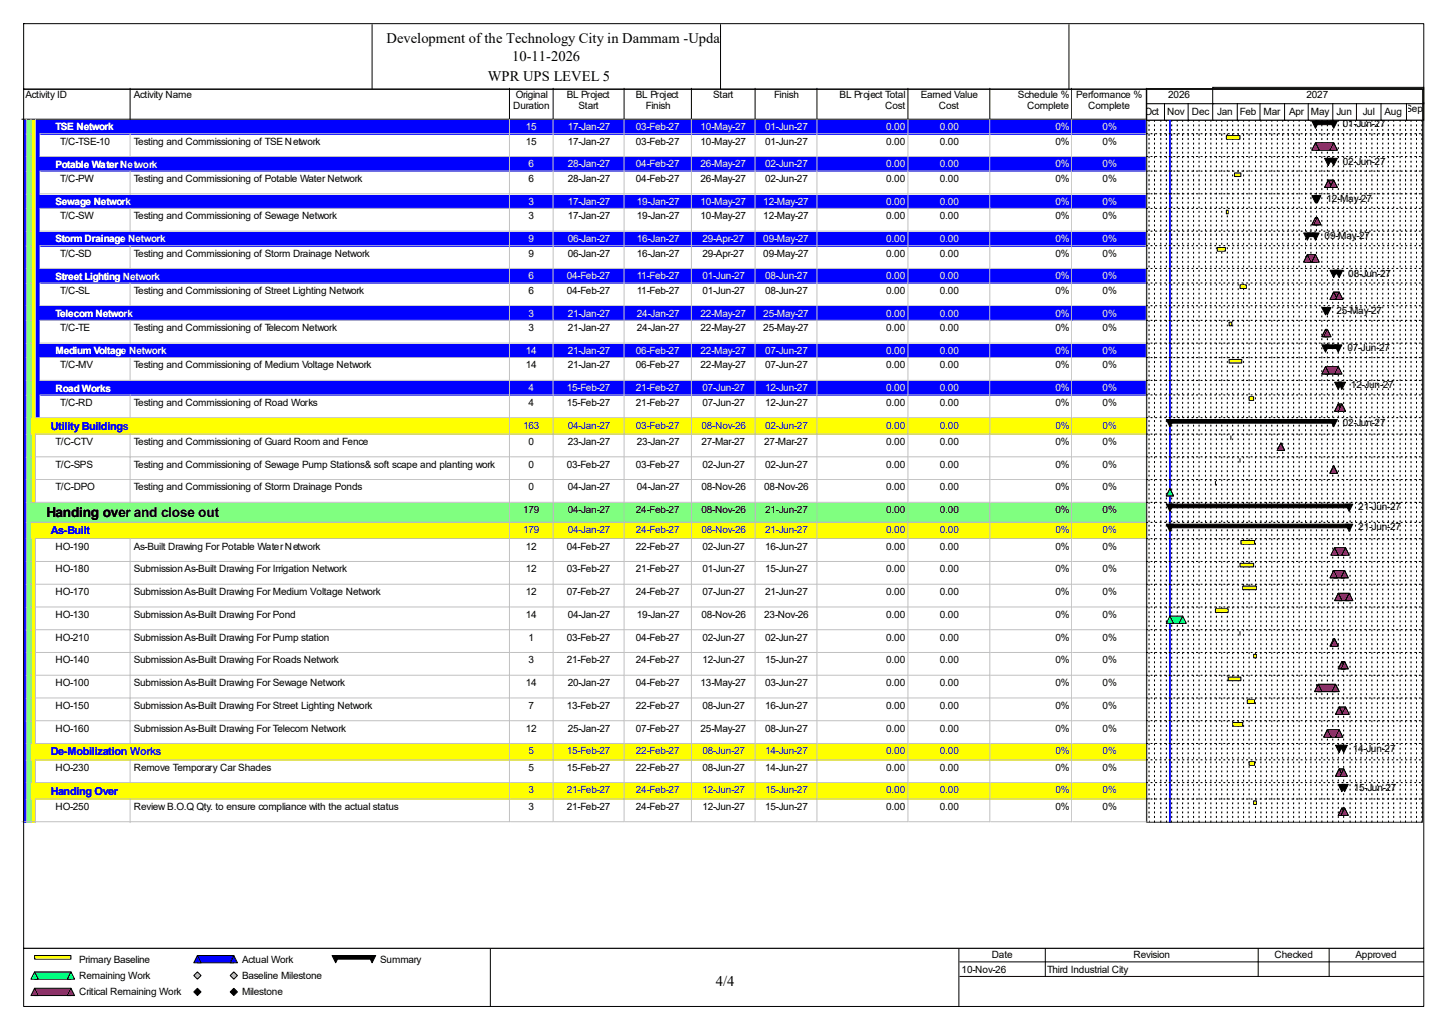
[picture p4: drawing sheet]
<svg xmlns="http://www.w3.org/2000/svg" width="420mm" height="297mm" viewBox="0 0 420 297" stroke-linecap="round" stroke-linejoin="round" font-family="sans-serif">
<defs><g id="words">
<g font-size="4.2">
<text x="112.1" y="12.4">Development of the Technology City in Dammam -Update</text>
<text x="148.5" y="17.7">10-11-2026</text>
<text x="141.4" y="23.5">WPR UPS LEVEL 5</text>
<text x="207.5" y="285.6">4/4</text>
</g>
<text font-size="4" x="13.5" y="149.8">Handing over and close out</text>
<g font-size="3.2" fill="#00f">
<text x="14.8" y="124.5">Utility Buildings</text>
<text x="14.8" y="154.9">As-Built</text>
<text x="14.8" y="218.9">De-Mobilization Works</text>
<text x="14.8" y="230.3">Handing Over</text>
</g>
<g font-size="2.9">
<text x="7.4" y="28.4">Activity ID</text>
<text x="38.8" y="28.4">Activity Name</text>
<text x="149.5" y="28.4">Original</text>
<text x="164.3" y="28.4">BL Project</text>
<text x="184.3" y="28.4">BL Project</text>
<text x="206.7" y="28.4">Start</text>
<text x="224.4" y="28.4">Finish</text>
<text x="243.4" y="28.4">BL Project Total</text>
<text x="266.9" y="28.4">Earned Value</text>
<text x="295.1" y="28.4">Schedule %</text>
<text x="312" y="28.4">Performance %</text>
<text x="338.6" y="28.4">2026</text>
<text x="378.7" y="28.4">2027</text>
<text x="148.7" y="31.6">Duration</text>
<text x="167.7" y="31.6">Start</text>
<text x="187.2" y="31.6">Finish</text>
<text x="256.6" y="31.6">Cost</text>
<text x="272.1" y="31.6">Cost</text>
<text x="297.7" y="31.6">Complete</text>
<text x="315.4" y="31.6">Complete</text>
<text x="331.7" y="33.2">Oct</text>
<text x="338.3" y="33.2">Nov</text>
<text x="345.4" y="33.2">Dec</text>
<text x="352.8" y="33.2">Jan</text>
<text x="359.4" y="33.2">Feb</text>
<text x="366.3" y="33.2">Mar</text>
<text x="373.6" y="33.2">Apr</text>
<text x="380" y="33.2">May</text>
<text x="387.3" y="33.2">Jun</text>
<text x="395" y="33.2">Jul</text>
<text x="401.3" y="33.2">Aug</text>
<text x="407.4" y="32.4">Sep</text>
<text x="17.4" y="41.9">T/C-TSE-10</text>
<text x="38.8" y="41.9">Testing and Commissioning of TSE Network</text>
<text x="152.4" y="41.9">15</text>
<text x="164.5" y="41.9">17-Jan-27</text>
<text x="184.3" y="41.9">03-Feb-27</text>
<text x="203" y="41.9">10-May-27</text>
<text x="221.8" y="41.9">01-Jun-27</text>
<text x="256.8" y="41.9">0.00</text>
<text x="272.4" y="41.9">0.00</text>
<text x="305.9" y="41.9">0%</text>
<text x="319.6" y="41.9">0%</text>
<text x="389.2" y="36.9">01-Jun-27</text>
<text x="389.2" y="47.7">02-Jun-27</text>
<text x="17.4" y="52.7">T/C-PW</text>
<text x="38.8" y="52.7">Testing and Commissioning of Potable Water Network</text>
<text x="153.2" y="52.7">6</text>
<text x="164.5" y="52.7">28-Jan-27</text>
<text x="184.3" y="52.7">04-Feb-27</text>
<text x="203" y="52.7">26-May-27</text>
<text x="221.8" y="52.7">02-Jun-27</text>
<text x="256.8" y="52.7">0.00</text>
<text x="272.4" y="52.7">0.00</text>
<text x="305.9" y="52.7">0%</text>
<text x="319.6" y="52.7">0%</text>
<text x="384.5" y="58.5">12-May-27</text>
<text x="17.4" y="63.5">T/C-SW</text>
<text x="38.8" y="63.5">Testing and Commissioning of Sewage Network</text>
<text x="153.2" y="63.5">3</text>
<text x="164.5" y="63.5">17-Jan-27</text>
<text x="184.6" y="63.5">19-Jan-27</text>
<text x="203" y="63.5">10-May-27</text>
<text x="221.2" y="63.5">12-May-27</text>
<text x="256.8" y="63.5">0.00</text>
<text x="272.4" y="63.5">0.00</text>
<text x="305.9" y="63.5">0%</text>
<text x="319.6" y="63.5">0%</text>
<text x="383.9" y="69.3">09-May-27</text>
<text x="17.4" y="74.3">T/C-SD</text>
<text x="38.8" y="74.3">Testing and Commissioning of Storm Drainage Network</text>
<text x="153.2" y="74.3">9</text>
<text x="164.5" y="74.3">06-Jan-27</text>
<text x="184.6" y="74.3">16-Jan-27</text>
<text x="203.6" y="74.3">29-Apr-27</text>
<text x="221.2" y="74.3">09-May-27</text>
<text x="256.8" y="74.3">0.00</text>
<text x="272.4" y="74.3">0.00</text>
<text x="305.9" y="74.3">0%</text>
<text x="319.6" y="74.3">0%</text>
<text x="390.8" y="80.1">08-Jun-27</text>
<text x="17.4" y="85.2">T/C-SL</text>
<text x="38.8" y="85.2">Testing and Commissioning of Street Lighting Network</text>
<text x="153.2" y="85.2">6</text>
<text x="164.3" y="85.2">04-Feb-27</text>
<text x="184.6" y="85.2">11-Feb-27</text>
<text x="203.6" y="85.2">01-Jun-27</text>
<text x="221.8" y="85.2">08-Jun-27</text>
<text x="256.8" y="85.2">0.00</text>
<text x="272.4" y="85.2">0.00</text>
<text x="305.9" y="85.2">0%</text>
<text x="319.6" y="85.2">0%</text>
<text x="17.4" y="96">T/C-TE</text>
<text x="38.8" y="96">Testing and Commissioning of Telecom Network</text>
<text x="153.2" y="96">3</text>
<text x="164.5" y="96">21-Jan-27</text>
<text x="184.6" y="96">24-Jan-27</text>
<text x="203" y="96">22-May-27</text>
<text x="221.2" y="96">25-May-27</text>
<text x="256.8" y="96">0.00</text>
<text x="272.4" y="96">0.00</text>
<text x="305.9" y="96">0%</text>
<text x="319.6" y="96">0%</text>
<text x="387.3" y="91">25-May-27</text>
<text x="390.5" y="101.8">07-Jun-27</text>
<text x="17.4" y="106.8">T/C-MV</text>
<text x="38.8" y="106.8">Testing and Commissioning of Medium Voltage Network</text>
<text x="152.4" y="106.8">14</text>
<text x="164.5" y="106.8">21-Jan-27</text>
<text x="184.3" y="106.8">06-Feb-27</text>
<text x="203" y="106.8">22-May-27</text>
<text x="221.8" y="106.8">07-Jun-27</text>
<text x="256.8" y="106.8">0.00</text>
<text x="272.4" y="106.8">0.00</text>
<text x="305.9" y="106.8">0%</text>
<text x="319.6" y="106.8">0%</text>
<text x="391.6" y="112.6">12-Jun-27</text>
<text x="17.4" y="117.6">T/C-RD</text>
<text x="38.8" y="117.6">Testing and Commissioning of Road Works</text>
<text x="153.2" y="117.6">4</text>
<text x="164.3" y="117.6">15-Feb-27</text>
<text x="184.3" y="117.6">21-Feb-27</text>
<text x="203.6" y="117.6">07-Jun-27</text>
<text x="221.8" y="117.6">12-Jun-27</text>
<text x="256.8" y="117.6">0.00</text>
<text x="272.4" y="117.6">0.00</text>
<text x="305.9" y="117.6">0%</text>
<text x="319.6" y="117.6">0%</text>
<text x="389.2" y="123.4">02-Jun-27</text>
<text x="16.1" y="128.9">T/C-CTV</text>
<text x="38.8" y="128.9">Testing and Commissioning of Guard Room and Fence</text>
<text x="153.2" y="128.9">0</text>
<text x="164.5" y="128.9">23-Jan-27</text>
<text x="184.6" y="128.9">23-Jan-27</text>
<text x="203.3" y="128.9">27-Mar-27</text>
<text x="221.5" y="128.9">27-Mar-27</text>
<text x="256.8" y="128.9">0.00</text>
<text x="272.4" y="128.9">0.00</text>
<text x="305.9" y="128.9">0%</text>
<text x="319.6" y="128.9">0%</text>
<text x="16.1" y="135.5">T/C-SPS</text>
<text x="38.8" y="135.5">Testing and Commissioning of Sewage Pump Stations&amp; soft scape and planting work</text>
<text x="153.2" y="135.5">0</text>
<text x="164.3" y="135.5">03-Feb-27</text>
<text x="184.3" y="135.5">03-Feb-27</text>
<text x="203.6" y="135.5">02-Jun-27</text>
<text x="221.8" y="135.5">02-Jun-27</text>
<text x="256.8" y="135.5">0.00</text>
<text x="272.4" y="135.5">0.00</text>
<text x="305.9" y="135.5">0%</text>
<text x="319.6" y="135.5">0%</text>
<text x="16.1" y="142.1">T/C-DPO</text>
<text x="38.8" y="142.1">Testing and Commissioning of Storm Drainage Ponds</text>
<text x="153.2" y="142.1">0</text>
<text x="164.5" y="142.1">04-Jan-27</text>
<text x="184.6" y="142.1">04-Jan-27</text>
<text x="203.3" y="142.1">08-Nov-26</text>
<text x="221.5" y="142.1">08-Nov-26</text>
<text x="256.8" y="142.1">0.00</text>
<text x="272.4" y="142.1">0.00</text>
<text x="305.9" y="142.1">0%</text>
<text x="319.6" y="142.1">0%</text>
<text x="151.6" y="148.7">179</text>
<text x="164.5" y="148.7">04-Jan-27</text>
<text x="184.3" y="148.7">24-Feb-27</text>
<text x="203.3" y="148.7">08-Nov-26</text>
<text x="221.8" y="148.7">21-Jun-27</text>
<text x="256.8" y="148.7">0.00</text>
<text x="272.4" y="148.7">0.00</text>
<text x="305.9" y="148.7">0%</text>
<text x="319.6" y="148.7">0%</text>
<text x="393.7" y="147.9">21-Jun-27</text>
<text x="393.7" y="153.7">21-Jun-27</text>
<text x="16.1" y="159.3">HO-190</text>
<text x="38.8" y="159.3">As-Built Drawing For Potable Water Network</text>
<text x="152.4" y="159.3">12</text>
<text x="164.3" y="159.3">04-Feb-27</text>
<text x="184.3" y="159.3">22-Feb-27</text>
<text x="203.6" y="159.3">02-Jun-27</text>
<text x="221.8" y="159.3">16-Jun-27</text>
<text x="256.8" y="159.3">0.00</text>
<text x="272.4" y="159.3">0.00</text>
<text x="305.9" y="159.3">0%</text>
<text x="319.6" y="159.3">0%</text>
<text x="16.1" y="165.9">HO-180</text>
<text x="38.8" y="165.9">Submission As-Built Drawing For Irrigation Network</text>
<text x="152.4" y="165.9">12</text>
<text x="164.3" y="165.9">03-Feb-27</text>
<text x="184.3" y="165.9">21-Feb-27</text>
<text x="203.6" y="165.9">01-Jun-27</text>
<text x="221.8" y="165.9">15-Jun-27</text>
<text x="256.8" y="165.9">0.00</text>
<text x="272.4" y="165.9">0.00</text>
<text x="305.9" y="165.9">0%</text>
<text x="319.6" y="165.9">0%</text>
<text x="16.1" y="172.4">HO-170</text>
<text x="38.8" y="172.4">Submission As-Built Drawing For Medium Voltage Network</text>
<text x="152.4" y="172.4">12</text>
<text x="164.3" y="172.4">07-Feb-27</text>
<text x="184.3" y="172.4">24-Feb-27</text>
<text x="203.6" y="172.4">07-Jun-27</text>
<text x="221.8" y="172.4">21-Jun-27</text>
<text x="256.8" y="172.4">0.00</text>
<text x="272.4" y="172.4">0.00</text>
<text x="305.9" y="172.4">0%</text>
<text x="319.6" y="172.4">0%</text>
<text x="16.1" y="179">HO-130</text>
<text x="38.8" y="179">Submission As-Built Drawing For Pond</text>
<text x="152.4" y="179">14</text>
<text x="164.5" y="179">04-Jan-27</text>
<text x="184.6" y="179">19-Jan-27</text>
<text x="203.3" y="179">08-Nov-26</text>
<text x="221.5" y="179">23-Nov-26</text>
<text x="256.8" y="179">0.00</text>
<text x="272.4" y="179">0.00</text>
<text x="305.9" y="179">0%</text>
<text x="319.6" y="179">0%</text>
<text x="16.1" y="185.6">HO-210</text>
<text x="38.8" y="185.6">Submission As-Built Drawing For Pump station</text>
<text x="153.2" y="185.6">1</text>
<text x="164.3" y="185.6">03-Feb-27</text>
<text x="184.3" y="185.6">04-Feb-27</text>
<text x="203.6" y="185.6">02-Jun-27</text>
<text x="221.8" y="185.6">02-Jun-27</text>
<text x="256.8" y="185.6">0.00</text>
<text x="272.4" y="185.6">0.00</text>
<text x="305.9" y="185.6">0%</text>
<text x="319.6" y="185.6">0%</text>
<text x="16.1" y="192.2">HO-140</text>
<text x="38.8" y="192.2">Submission As-Built Drawing For Roads Network</text>
<text x="153.2" y="192.2">3</text>
<text x="164.3" y="192.2">21-Feb-27</text>
<text x="184.3" y="192.2">24-Feb-27</text>
<text x="203.6" y="192.2">12-Jun-27</text>
<text x="221.8" y="192.2">15-Jun-27</text>
<text x="256.8" y="192.2">0.00</text>
<text x="272.4" y="192.2">0.00</text>
<text x="305.9" y="192.2">0%</text>
<text x="319.6" y="192.2">0%</text>
<text x="16.1" y="198.8">HO-100</text>
<text x="38.8" y="198.8">Submission As-Built Drawing For Sewage Network</text>
<text x="152.4" y="198.8">14</text>
<text x="164.5" y="198.8">20-Jan-27</text>
<text x="184.3" y="198.8">04-Feb-27</text>
<text x="203" y="198.8">13-May-27</text>
<text x="221.8" y="198.8">03-Jun-27</text>
<text x="256.8" y="198.8">0.00</text>
<text x="272.4" y="198.8">0.00</text>
<text x="305.9" y="198.8">0%</text>
<text x="319.6" y="198.8">0%</text>
<text x="16.1" y="205.4">HO-150</text>
<text x="38.8" y="205.4">Submission As-Built Drawing For Street Lighting Network</text>
<text x="153.2" y="205.4">7</text>
<text x="164.3" y="205.4">13-Feb-27</text>
<text x="184.3" y="205.4">22-Feb-27</text>
<text x="203.6" y="205.4">08-Jun-27</text>
<text x="221.8" y="205.4">16-Jun-27</text>
<text x="256.8" y="205.4">0.00</text>
<text x="272.4" y="205.4">0.00</text>
<text x="305.9" y="205.4">0%</text>
<text x="319.6" y="205.4">0%</text>
<text x="16.1" y="212">HO-160</text>
<text x="38.8" y="212">Submission As-Built Drawing For Telecom Network</text>
<text x="152.4" y="212">12</text>
<text x="164.5" y="212">25-Jan-27</text>
<text x="184.3" y="212">07-Feb-27</text>
<text x="203" y="212">25-May-27</text>
<text x="221.8" y="212">08-Jun-27</text>
<text x="256.8" y="212">0.00</text>
<text x="272.4" y="212">0.00</text>
<text x="305.9" y="212">0%</text>
<text x="319.6" y="212">0%</text>
<text x="392.1" y="217.8">14-Jun-27</text>
<text x="16.1" y="223.4">HO-230</text>
<text x="38.8" y="223.4">Remove Temporary Car Shades</text>
<text x="153.2" y="223.4">5</text>
<text x="164.3" y="223.4">15-Feb-27</text>
<text x="184.3" y="223.4">22-Feb-27</text>
<text x="203.6" y="223.4">08-Jun-27</text>
<text x="221.8" y="223.4">14-Jun-27</text>
<text x="256.8" y="223.4">0.00</text>
<text x="272.4" y="223.4">0.00</text>
<text x="305.9" y="223.4">0%</text>
<text x="319.6" y="223.4">0%</text>
<text x="392.4" y="229.2">15-Jun-27</text>
<text x="16.1" y="234.7">HO-250</text>
<text x="38.8" y="234.7">Review B.O.Q Qty. to ensure compliance with the actual status</text>
<text x="153.2" y="234.7">3</text>
<text x="164.3" y="234.7">21-Feb-27</text>
<text x="184.3" y="234.7">24-Feb-27</text>
<text x="203.6" y="234.7">12-Jun-27</text>
<text x="221.8" y="234.7">15-Jun-27</text>
<text x="256.8" y="234.7">0.00</text>
<text x="272.4" y="234.7">0.00</text>
<text x="305.9" y="234.7">0%</text>
<text x="319.6" y="234.7">0%</text>
<text x="22.9" y="279">Primary Baseline</text>
<text x="70.1" y="279">Actual Work</text>
<text x="110.2" y="279">Summary</text>
<text x="278.7" y="281.9">10-Nov-26</text>
<text x="287.4" y="277.7">Date</text>
<text x="303.5" y="281.9">Third Industrial City</text>
<text x="328.5" y="277.7">Revision</text>
<text x="369.4" y="277.7">Checked</text>
<text x="392.9" y="277.7">Approved</text>
<text x="22.9" y="283.7">Remaining Work</text>
<text x="70.1" y="283.7">Baseline Milestone</text>
<text x="22.9" y="288.5">Critical Remaining Work</text>
<text x="70.1" y="288.5">Milestone</text>
</g>
<g font-size="2.9" fill="#fff">
<text x="16.1" y="37.8">TSE Network</text>
<text x="152.4" y="37.7">15</text>
<text x="164.5" y="37.7">17-Jan-27</text>
<text x="184.3" y="37.7">03-Feb-27</text>
<text x="203" y="37.7">10-May-27</text>
<text x="221.8" y="37.7">01-Jun-27</text>
<text x="256.8" y="37.7">0.00</text>
<text x="272.4" y="37.7">0.00</text>
<text x="305.9" y="37.7">0%</text>
<text x="319.6" y="37.7">0%</text>
<text x="16.1" y="48.6">Potable Water Network</text>
<text x="153.2" y="48.5">6</text>
<text x="164.5" y="48.5">28-Jan-27</text>
<text x="184.3" y="48.5">04-Feb-27</text>
<text x="203" y="48.5">26-May-27</text>
<text x="221.8" y="48.5">02-Jun-27</text>
<text x="256.8" y="48.5">0.00</text>
<text x="272.4" y="48.5">0.00</text>
<text x="305.9" y="48.5">0%</text>
<text x="319.6" y="48.5">0%</text>
<text x="16.1" y="59.4">Sewage Network</text>
<text x="153.2" y="59.3">3</text>
<text x="164.5" y="59.3">17-Jan-27</text>
<text x="184.6" y="59.3">19-Jan-27</text>
<text x="203" y="59.3">10-May-27</text>
<text x="221.2" y="59.3">12-May-27</text>
<text x="256.8" y="59.3">0.00</text>
<text x="272.4" y="59.3">0.00</text>
<text x="305.9" y="59.3">0%</text>
<text x="319.6" y="59.3">0%</text>
<text x="16.1" y="70.2">Storm Drainage Network</text>
<text x="153.2" y="70.1">9</text>
<text x="164.5" y="70.1">06-Jan-27</text>
<text x="184.6" y="70.1">16-Jan-27</text>
<text x="203.6" y="70.1">29-Apr-27</text>
<text x="221.2" y="70.1">09-May-27</text>
<text x="256.8" y="70.1">0.00</text>
<text x="272.4" y="70.1">0.00</text>
<text x="305.9" y="70.1">0%</text>
<text x="319.6" y="70.1">0%</text>
<text x="16.1" y="81">Street Lighting Network</text>
<text x="153.2" y="80.9">6</text>
<text x="164.3" y="80.9">04-Feb-27</text>
<text x="184.6" y="80.9">11-Feb-27</text>
<text x="203.6" y="80.9">01-Jun-27</text>
<text x="221.8" y="80.9">08-Jun-27</text>
<text x="256.8" y="80.9">0.00</text>
<text x="272.4" y="80.9">0.00</text>
<text x="305.9" y="80.9">0%</text>
<text x="319.6" y="80.9">0%</text>
<text x="16.1" y="91.8">Telecom Network</text>
<text x="153.2" y="91.7">3</text>
<text x="164.5" y="91.7">21-Jan-27</text>
<text x="184.6" y="91.7">24-Jan-27</text>
<text x="203" y="91.7">22-May-27</text>
<text x="221.2" y="91.7">25-May-27</text>
<text x="256.8" y="91.7">0.00</text>
<text x="272.4" y="91.7">0.00</text>
<text x="305.9" y="91.7">0%</text>
<text x="319.6" y="91.7">0%</text>
<text x="16.1" y="102.7">Medium Voltage Network</text>
<text x="152.4" y="102.6">14</text>
<text x="164.5" y="102.6">21-Jan-27</text>
<text x="184.3" y="102.6">06-Feb-27</text>
<text x="203" y="102.6">22-May-27</text>
<text x="221.8" y="102.6">07-Jun-27</text>
<text x="256.8" y="102.6">0.00</text>
<text x="272.4" y="102.6">0.00</text>
<text x="305.9" y="102.6">0%</text>
<text x="319.6" y="102.6">0%</text>
<text x="16.1" y="113.5">Road Works</text>
<text x="153.2" y="113.4">4</text>
<text x="164.3" y="113.4">15-Feb-27</text>
<text x="184.3" y="113.4">21-Feb-27</text>
<text x="203.6" y="113.4">07-Jun-27</text>
<text x="221.8" y="113.4">12-Jun-27</text>
<text x="256.8" y="113.4">0.00</text>
<text x="272.4" y="113.4">0.00</text>
<text x="305.9" y="113.4">0%</text>
<text x="319.6" y="113.4">0%</text>
</g>
<g font-size="2.9" fill="#00f">
<text x="151.6" y="124.2">163</text>
<text x="164.5" y="124.2">04-Jan-27</text>
<text x="184.3" y="124.2">03-Feb-27</text>
<text x="203.3" y="124.2">08-Nov-26</text>
<text x="221.8" y="124.2">02-Jun-27</text>
<text x="256.8" y="124.2">0.00</text>
<text x="272.4" y="124.2">0.00</text>
<text x="305.9" y="124.2">0%</text>
<text x="319.6" y="124.2">0%</text>
<text x="151.6" y="154.5">179</text>
<text x="164.5" y="154.5">04-Jan-27</text>
<text x="184.3" y="154.5">24-Feb-27</text>
<text x="203.3" y="154.5">08-Nov-26</text>
<text x="221.8" y="154.5">21-Jun-27</text>
<text x="256.8" y="154.5">0.00</text>
<text x="272.4" y="154.5">0.00</text>
<text x="305.9" y="154.5">0%</text>
<text x="319.6" y="154.5">0%</text>
<text x="153.2" y="218.6">5</text>
<text x="164.3" y="218.6">15-Feb-27</text>
<text x="184.3" y="218.6">22-Feb-27</text>
<text x="203.6" y="218.6">08-Jun-27</text>
<text x="221.8" y="218.6">14-Jun-27</text>
<text x="256.8" y="218.6">0.00</text>
<text x="272.4" y="218.6">0.00</text>
<text x="305.9" y="218.6">0%</text>
<text x="319.6" y="218.6">0%</text>
<text x="153.2" y="229.9">3</text>
<text x="164.3" y="229.9">21-Feb-27</text>
<text x="184.3" y="229.9">24-Feb-27</text>
<text x="203.6" y="229.9">12-Jun-27</text>
<text x="221.8" y="229.9">15-Jun-27</text>
<text x="256.8" y="229.9">0.00</text>
<text x="272.4" y="229.9">0.00</text>
<text x="305.9" y="229.9">0%</text>
<text x="319.6" y="229.9">0%</text>
</g>
</g></defs>
<path d="M37.7 25.6v8.9h-31.4" fill="none" stroke="#000" stroke-width=".29"/>
<path d="M38 25.6h109.9v9.2h-109.9z" fill="#fff"/>
<path d="M147.7 25.6v8.9h-110" fill="none" stroke="#000" stroke-width=".29"/>
<path d="M147.9 25.6h12.7v9.2h-12.7z" fill="#fff"/>
<path d="M160.3 25.6v8.9h-12.6" fill="none" stroke="#000" stroke-width=".29"/>
<path d="M160.6 25.6h20.5v9.2h-20.5z" fill="#fff"/>
<path d="M180.9 25.6v8.9h-20.6" fill="none" stroke="#000" stroke-width=".29"/>
<path d="M181.1 25.6h19.6v9.2h-19.6z" fill="#fff"/>
<path d="M200.4 25.6v8.9h-19.5" fill="none" stroke="#000" stroke-width=".29"/>
<path d="M200.7 25.6h18.4v9.2h-18.4z" fill="#fff"/>
<path d="M218.9 25.6v8.9h-18.5" fill="none" stroke="#000" stroke-width=".29"/>
<path d="M219.1 25.6h18v9.2h-18z" fill="#fff"/>
<path d="M236.8 25.6v8.9h-17.9" fill="none" stroke="#000" stroke-width=".29"/>
<path d="M237.1 25.6h26.3v9.2h-26.3z" fill="#fff"/>
<path d="M263.2 25.6v8.9h-26.4" fill="none" stroke="#000" stroke-width=".29"/>
<path d="M263.4 25.6h23.7v9.2h-23.7z" fill="#fff"/>
<path d="M286.9 25.6v8.9h-23.7" fill="none" stroke="#000" stroke-width=".29"/>
<path d="M287.1 25.6h23.8v9.2h-23.8z" fill="#fff"/>
<path d="M310.6 25.6v8.9h-23.7" fill="none" stroke="#000" stroke-width=".29"/>
<path d="M310.9 25.6h21.6v9.2h-21.6z" fill="#fff"/>
<path d="M332.3 25.6v8.9h-21.7" fill="none" stroke="#000" stroke-width=".29"/>
<path d="M6.6 34.8h1.3v4.2h-1.3z" fill="#00f"/>
<path d="M7.6 34.5v4.5" fill="none" stroke="#c0c0c0" stroke-width=".29"/>
<path d="M7.9 34.8h1.3v4.2h-1.3z" fill="#80ff80"/>
<path d="M9 34.5v4.5" fill="none" stroke="#c0c0c0" stroke-width=".29"/>
<path d="M9.2 34.8h1.3v4.2h-1.3z" fill="#ff0"/>
<path d="M10.3 34.5v4.5" fill="none" stroke="#c0c0c0" stroke-width=".29"/>
<path d="M10.5 34.8h27.5v4.2h-27.5z" fill="#00f"/>
<path d="M11.6 38.8h26.4" fill="none" stroke="#c0c0c0" stroke-width=".29"/>
<path d="M38 34.8h109.9v4.2h-109.9z" fill="#00f"/>
<path d="M147.7 34.5v4.3h-109.7" fill="none" stroke="#c0c0c0" stroke-width=".29"/>
<path d="M147.9 34.8h12.7v4.2h-12.7z" fill="#00f"/>
<path d="M160.3 34.5v4.3h-12.4" fill="none" stroke="#c0c0c0" stroke-width=".29"/>
<path d="M160.6 34.8h20.5v4.2h-20.5z" fill="#00f"/>
<path d="M180.9 34.5v4.3h-20.3" fill="none" stroke="#c0c0c0" stroke-width=".29"/>
<path d="M181.1 34.8h19.6v4.2h-19.6z" fill="#00f"/>
<path d="M200.4 34.5v4.3h-19.2" fill="none" stroke="#c0c0c0" stroke-width=".29"/>
<path d="M200.7 34.8h18.4v4.2h-18.4z" fill="#00f"/>
<path d="M218.9 34.5v4.3h-18.2" fill="none" stroke="#c0c0c0" stroke-width=".29"/>
<path d="M219.1 34.8h18v4.2h-18z" fill="#00f"/>
<path d="M236.8 34.5v4.3h-17.7" fill="none" stroke="#c0c0c0" stroke-width=".29"/>
<path d="M237.1 34.8h26.3v4.2h-26.3z" fill="#00f"/>
<path d="M263.2 34.5v4.3h-26.1" fill="none" stroke="#c0c0c0" stroke-width=".29"/>
<path d="M263.4 34.8h23.7v4.2h-23.7z" fill="#00f"/>
<path d="M286.9 34.5v4.3h-23.5" fill="none" stroke="#c0c0c0" stroke-width=".29"/>
<path d="M287.1 34.8h23.8v4.2h-23.8z" fill="#00f"/>
<path d="M310.6 34.5v4.3h-23.4" fill="none" stroke="#c0c0c0" stroke-width=".29"/>
<path d="M310.9 34.8h21.6v4.2h-21.6z" fill="#00f"/>
<path d="M332.3 34.5v4.3h-21.4" fill="none" stroke="#c0c0c0" stroke-width=".29"/>
<path d="M6.6 39h1.3v6.6h-1.3z" fill="#00f"/>
<path d="M7.6 38.8v6.8" fill="none" stroke="#c0c0c0" stroke-width=".29"/>
<path d="M7.9 39h1.3v6.6h-1.3z" fill="#80ff80"/>
<path d="M9 38.8v6.8" fill="none" stroke="#c0c0c0" stroke-width=".29"/>
<path d="M9.2 39h1.3v6.6h-1.3z" fill="#ff0"/>
<path d="M10.3 38.8v6.8" fill="none" stroke="#c0c0c0" stroke-width=".29"/>
<path d="M10.5 39h1.4v6.6h-1.4z" fill="#00f"/>
<path d="M11.6 38.8v6.8" fill="none" stroke="#c0c0c0" stroke-width=".29"/>
<path d="M11.9 39h26.1v6.6h-26.1z" fill="#fff"/>
<path d="M37.7 38.8v6.8M11.6 45.4h26.4" fill="none" stroke="#c0c0c0" stroke-width=".29"/>
<path d="M38 39h109.9v6.6h-109.9z" fill="#fff"/>
<path d="M147.7 38.8v6.6h-109.7" fill="none" stroke="#c0c0c0" stroke-width=".29"/>
<path d="M147.9 39h12.7v6.6h-12.7z" fill="#fff"/>
<path d="M160.3 38.8v6.6h-12.4" fill="none" stroke="#c0c0c0" stroke-width=".29"/>
<path d="M160.6 39h20.5v6.6h-20.5z" fill="#fff"/>
<path d="M180.9 38.8v6.6h-20.3" fill="none" stroke="#c0c0c0" stroke-width=".29"/>
<path d="M181.1 39h19.6v6.6h-19.6z" fill="#fff"/>
<path d="M200.4 38.8v6.6h-19.2" fill="none" stroke="#c0c0c0" stroke-width=".29"/>
<path d="M200.7 39h18.4v6.6h-18.4z" fill="#fff"/>
<path d="M218.9 38.8v6.6h-18.2" fill="none" stroke="#c0c0c0" stroke-width=".29"/>
<path d="M219.1 39h18v6.6h-18z" fill="#fff"/>
<path d="M236.8 38.8v6.6h-17.7" fill="none" stroke="#c0c0c0" stroke-width=".29"/>
<path d="M237.1 39h26.3v6.6h-26.3z" fill="#fff"/>
<path d="M263.2 38.8v6.6h-26.1" fill="none" stroke="#c0c0c0" stroke-width=".29"/>
<path d="M263.4 39h23.7v6.6h-23.7z" fill="#fff"/>
<path d="M286.9 38.8v6.6h-23.5" fill="none" stroke="#c0c0c0" stroke-width=".29"/>
<path d="M287.1 39h23.8v6.6h-23.8z" fill="#fff"/>
<path d="M310.6 38.8v6.6h-23.4" fill="none" stroke="#c0c0c0" stroke-width=".29"/>
<path d="M310.9 39h21.6v6.6h-21.6z" fill="#fff"/>
<path d="M332.3 38.8v6.6h-21.4" fill="none" stroke="#c0c0c0" stroke-width=".29"/>
<path d="M6.6 45.6h1.3v4.2h-1.3z" fill="#00f"/>
<path d="M7.6 45.4v4.4" fill="none" stroke="#c0c0c0" stroke-width=".29"/>
<path d="M7.9 45.6h1.3v4.2h-1.3z" fill="#80ff80"/>
<path d="M9 45.4v4.4" fill="none" stroke="#c0c0c0" stroke-width=".29"/>
<path d="M9.2 45.6h1.3v4.2h-1.3z" fill="#ff0"/>
<path d="M10.3 45.4v4.4" fill="none" stroke="#c0c0c0" stroke-width=".29"/>
<path d="M10.5 45.6h27.5v4.2h-27.5z" fill="#00f"/>
<path d="M11.6 49.6h26.4" fill="none" stroke="#c0c0c0" stroke-width=".29"/>
<path d="M38 45.6h109.9v4.2h-109.9z" fill="#00f"/>
<path d="M147.7 45.4v4.2h-109.7" fill="none" stroke="#c0c0c0" stroke-width=".29"/>
<path d="M147.9 45.6h12.7v4.2h-12.7z" fill="#00f"/>
<path d="M160.3 45.4v4.2h-12.4" fill="none" stroke="#c0c0c0" stroke-width=".29"/>
<path d="M160.6 45.6h20.5v4.2h-20.5z" fill="#00f"/>
<path d="M180.9 45.4v4.2h-20.3" fill="none" stroke="#c0c0c0" stroke-width=".29"/>
<path d="M181.1 45.6h19.6v4.2h-19.6z" fill="#00f"/>
<path d="M200.4 45.4v4.2h-19.2" fill="none" stroke="#c0c0c0" stroke-width=".29"/>
<path d="M200.7 45.6h18.4v4.2h-18.4z" fill="#00f"/>
<path d="M218.9 45.4v4.2h-18.2" fill="none" stroke="#c0c0c0" stroke-width=".29"/>
<path d="M219.1 45.6h18v4.2h-18z" fill="#00f"/>
<path d="M236.8 45.4v4.2h-17.7" fill="none" stroke="#c0c0c0" stroke-width=".29"/>
<path d="M237.1 45.6h26.3v4.2h-26.3z" fill="#00f"/>
<path d="M263.2 45.4v4.2h-26.1" fill="none" stroke="#c0c0c0" stroke-width=".29"/>
<path d="M263.4 45.6h23.7v4.2h-23.7z" fill="#00f"/>
<path d="M286.9 45.4v4.2h-23.5" fill="none" stroke="#c0c0c0" stroke-width=".29"/>
<path d="M287.1 45.6h23.8v4.2h-23.8z" fill="#00f"/>
<path d="M310.6 45.4v4.2h-23.4" fill="none" stroke="#c0c0c0" stroke-width=".29"/>
<path d="M310.9 45.6h21.6v4.2h-21.6z" fill="#00f"/>
<path d="M332.3 45.4v4.2h-21.4" fill="none" stroke="#c0c0c0" stroke-width=".29"/>
<path d="M6.6 49.8h1.3v6.6h-1.3z" fill="#00f"/>
<path d="M7.6 49.6v6.8" fill="none" stroke="#c0c0c0" stroke-width=".29"/>
<path d="M7.9 49.8h1.3v6.6h-1.3z" fill="#80ff80"/>
<path d="M9 49.6v6.8" fill="none" stroke="#c0c0c0" stroke-width=".29"/>
<path d="M9.2 49.8h1.3v6.6h-1.3z" fill="#ff0"/>
<path d="M10.3 49.6v6.8" fill="none" stroke="#c0c0c0" stroke-width=".29"/>
<path d="M10.5 49.8h1.4v6.6h-1.4z" fill="#00f"/>
<path d="M11.6 49.6v6.8" fill="none" stroke="#c0c0c0" stroke-width=".29"/>
<path d="M11.9 49.8h26.1v6.6h-26.1z" fill="#fff"/>
<path d="M11.6 56.2h26.4M37.7 49.6v6.8" fill="none" stroke="#c0c0c0" stroke-width=".29"/>
<path d="M38 49.8h109.9v6.6h-109.9z" fill="#fff"/>
<path d="M147.7 49.6v6.6h-109.7" fill="none" stroke="#c0c0c0" stroke-width=".29"/>
<path d="M147.9 49.8h12.7v6.6h-12.7z" fill="#fff"/>
<path d="M160.3 49.6v6.6h-12.4" fill="none" stroke="#c0c0c0" stroke-width=".29"/>
<path d="M160.6 49.8h20.5v6.6h-20.5z" fill="#fff"/>
<path d="M180.9 49.6v6.6h-20.3" fill="none" stroke="#c0c0c0" stroke-width=".29"/>
<path d="M181.1 49.8h19.6v6.6h-19.6z" fill="#fff"/>
<path d="M200.4 49.6v6.6h-19.2" fill="none" stroke="#c0c0c0" stroke-width=".29"/>
<path d="M200.7 49.8h18.4v6.6h-18.4z" fill="#fff"/>
<path d="M218.9 49.6v6.6h-18.2" fill="none" stroke="#c0c0c0" stroke-width=".29"/>
<path d="M219.1 49.8h18v6.6h-18z" fill="#fff"/>
<path d="M236.8 49.6v6.6h-17.7" fill="none" stroke="#c0c0c0" stroke-width=".29"/>
<path d="M237.1 49.8h26.3v6.6h-26.3z" fill="#fff"/>
<path d="M263.2 49.6v6.6h-26.1" fill="none" stroke="#c0c0c0" stroke-width=".29"/>
<path d="M263.4 49.8h23.7v6.6h-23.7z" fill="#fff"/>
<path d="M286.9 49.6v6.6h-23.5" fill="none" stroke="#c0c0c0" stroke-width=".29"/>
<path d="M287.1 49.8h23.8v6.6h-23.8z" fill="#fff"/>
<path d="M310.6 49.6v6.6h-23.4" fill="none" stroke="#c0c0c0" stroke-width=".29"/>
<path d="M310.9 49.8h21.6v6.6h-21.6z" fill="#fff"/>
<path d="M332.3 49.6v6.6h-21.4" fill="none" stroke="#c0c0c0" stroke-width=".29"/>
<path d="M6.6 56.4h1.3v4.3h-1.3z" fill="#00f"/>
<path d="M7.6 56.2v4.4" fill="none" stroke="#c0c0c0" stroke-width=".29"/>
<path d="M7.9 56.4h1.3v4.3h-1.3z" fill="#80ff80"/>
<path d="M9 56.2v4.4" fill="none" stroke="#c0c0c0" stroke-width=".29"/>
<path d="M9.2 56.4h1.3v4.3h-1.3z" fill="#ff0"/>
<path d="M10.3 56.2v4.4" fill="none" stroke="#c0c0c0" stroke-width=".29"/>
<path d="M10.5 56.4h27.5v4.3h-27.5z" fill="#00f"/>
<path d="M11.6 60.4h26.4" fill="none" stroke="#c0c0c0" stroke-width=".29"/>
<path d="M38 56.4h109.9v4.3h-109.9z" fill="#00f"/>
<path d="M147.7 56.2v4.2h-109.7" fill="none" stroke="#c0c0c0" stroke-width=".29"/>
<path d="M147.9 56.4h12.7v4.3h-12.7z" fill="#00f"/>
<path d="M160.3 56.2v4.2h-12.4" fill="none" stroke="#c0c0c0" stroke-width=".29"/>
<path d="M160.6 56.4h20.5v4.3h-20.5z" fill="#00f"/>
<path d="M180.9 56.2v4.2h-20.3" fill="none" stroke="#c0c0c0" stroke-width=".29"/>
<path d="M181.1 56.4h19.6v4.3h-19.6z" fill="#00f"/>
<path d="M200.4 56.2v4.2h-19.2" fill="none" stroke="#c0c0c0" stroke-width=".29"/>
<path d="M200.7 56.4h18.4v4.3h-18.4z" fill="#00f"/>
<path d="M218.9 56.2v4.2h-18.2" fill="none" stroke="#c0c0c0" stroke-width=".29"/>
<path d="M219.1 56.4h18v4.3h-18z" fill="#00f"/>
<path d="M236.8 56.2v4.2h-17.7" fill="none" stroke="#c0c0c0" stroke-width=".29"/>
<path d="M237.1 56.4h26.3v4.3h-26.3z" fill="#00f"/>
<path d="M263.2 56.2v4.2h-26.1" fill="none" stroke="#c0c0c0" stroke-width=".29"/>
<path d="M263.4 56.4h23.7v4.3h-23.7z" fill="#00f"/>
<path d="M286.9 56.2v4.2h-23.5" fill="none" stroke="#c0c0c0" stroke-width=".29"/>
<path d="M287.1 56.4h23.8v4.3h-23.8z" fill="#00f"/>
<path d="M310.6 56.2v4.2h-23.4" fill="none" stroke="#c0c0c0" stroke-width=".29"/>
<path d="M310.9 56.4h21.6v4.3h-21.6z" fill="#00f"/>
<path d="M332.3 56.2v4.2h-21.4" fill="none" stroke="#c0c0c0" stroke-width=".29"/>
<path d="M6.6 60.7h1.3v6.5h-1.3z" fill="#00f"/>
<path d="M7.6 60.4v6.8" fill="none" stroke="#c0c0c0" stroke-width=".29"/>
<path d="M7.9 60.7h1.3v6.5h-1.3z" fill="#80ff80"/>
<path d="M9 60.4v6.8" fill="none" stroke="#c0c0c0" stroke-width=".29"/>
<path d="M9.2 60.7h1.3v6.5h-1.3z" fill="#ff0"/>
<path d="M10.3 60.4v6.8" fill="none" stroke="#c0c0c0" stroke-width=".29"/>
<path d="M10.5 60.7h1.4v6.5h-1.4z" fill="#00f"/>
<path d="M11.6 60.4v6.8" fill="none" stroke="#c0c0c0" stroke-width=".29"/>
<path d="M11.9 60.7h26.1v6.5h-26.1z" fill="#fff"/>
<path d="M11.6 67h26.4M37.7 60.4v6.8" fill="none" stroke="#c0c0c0" stroke-width=".29"/>
<path d="M38 60.7h109.9v6.5h-109.9z" fill="#fff"/>
<path d="M147.7 60.4v6.6h-109.7" fill="none" stroke="#c0c0c0" stroke-width=".29"/>
<path d="M147.9 60.7h12.7v6.5h-12.7z" fill="#fff"/>
<path d="M160.3 60.4v6.6h-12.4" fill="none" stroke="#c0c0c0" stroke-width=".29"/>
<path d="M160.6 60.7h20.5v6.5h-20.5z" fill="#fff"/>
<path d="M180.9 60.4v6.6h-20.3" fill="none" stroke="#c0c0c0" stroke-width=".29"/>
<path d="M181.1 60.7h19.6v6.5h-19.6z" fill="#fff"/>
<path d="M200.4 60.4v6.6h-19.2" fill="none" stroke="#c0c0c0" stroke-width=".29"/>
<path d="M200.7 60.7h18.4v6.5h-18.4z" fill="#fff"/>
<path d="M218.9 60.4v6.6h-18.2" fill="none" stroke="#c0c0c0" stroke-width=".29"/>
<path d="M219.1 60.7h18v6.5h-18z" fill="#fff"/>
<path d="M236.8 60.4v6.6h-17.7" fill="none" stroke="#c0c0c0" stroke-width=".29"/>
<path d="M237.1 60.7h26.3v6.5h-26.3z" fill="#fff"/>
<path d="M263.2 60.4v6.6h-26.1" fill="none" stroke="#c0c0c0" stroke-width=".29"/>
<path d="M263.4 60.7h23.7v6.5h-23.7z" fill="#fff"/>
<path d="M286.9 60.4v6.6h-23.5" fill="none" stroke="#c0c0c0" stroke-width=".29"/>
<path d="M287.1 60.7h23.8v6.5h-23.8z" fill="#fff"/>
<path d="M310.6 60.4v6.6h-23.4" fill="none" stroke="#c0c0c0" stroke-width=".29"/>
<path d="M310.9 60.7h21.6v6.5h-21.6z" fill="#fff"/>
<path d="M332.3 60.4v6.6h-21.4" fill="none" stroke="#c0c0c0" stroke-width=".29"/>
<path d="M6.6 67.2h1.3v4.3h-1.3z" fill="#00f"/>
<path d="M7.6 67v4.5" fill="none" stroke="#c0c0c0" stroke-width=".29"/>
<path d="M7.9 67.2h1.3v4.3h-1.3z" fill="#80ff80"/>
<path d="M9 67v4.5" fill="none" stroke="#c0c0c0" stroke-width=".29"/>
<path d="M9.2 67.2h1.3v4.3h-1.3z" fill="#ff0"/>
<path d="M10.3 67v4.5" fill="none" stroke="#c0c0c0" stroke-width=".29"/>
<path d="M10.5 67.2h27.5v4.3h-27.5z" fill="#00f"/>
<path d="M11.6 71.2h26.4" fill="none" stroke="#c0c0c0" stroke-width=".29"/>
<path d="M38 67.2h109.9v4.3h-109.9z" fill="#00f"/>
<path d="M147.7 67v4.2h-109.7" fill="none" stroke="#c0c0c0" stroke-width=".29"/>
<path d="M147.9 67.2h12.7v4.3h-12.7z" fill="#00f"/>
<path d="M160.3 67v4.2h-12.4" fill="none" stroke="#c0c0c0" stroke-width=".29"/>
<path d="M160.6 67.2h20.5v4.3h-20.5z" fill="#00f"/>
<path d="M180.9 67v4.2h-20.3" fill="none" stroke="#c0c0c0" stroke-width=".29"/>
<path d="M181.1 67.2h19.6v4.3h-19.6z" fill="#00f"/>
<path d="M200.4 67v4.2h-19.2" fill="none" stroke="#c0c0c0" stroke-width=".29"/>
<path d="M200.7 67.2h18.4v4.3h-18.4z" fill="#00f"/>
<path d="M218.9 67v4.2h-18.2" fill="none" stroke="#c0c0c0" stroke-width=".29"/>
<path d="M219.1 67.2h18v4.3h-18z" fill="#00f"/>
<path d="M236.8 67v4.2h-17.7" fill="none" stroke="#c0c0c0" stroke-width=".29"/>
<path d="M237.1 67.2h26.3v4.3h-26.3z" fill="#00f"/>
<path d="M263.2 67v4.2h-26.1" fill="none" stroke="#c0c0c0" stroke-width=".29"/>
<path d="M263.4 67.2h23.7v4.3h-23.7z" fill="#00f"/>
<path d="M286.9 67v4.2h-23.5" fill="none" stroke="#c0c0c0" stroke-width=".29"/>
<path d="M287.1 67.2h23.8v4.3h-23.8z" fill="#00f"/>
<path d="M310.6 67v4.2h-23.4" fill="none" stroke="#c0c0c0" stroke-width=".29"/>
<path d="M310.9 67.2h21.6v4.3h-21.6z" fill="#00f"/>
<path d="M332.3 67v4.2h-21.4" fill="none" stroke="#c0c0c0" stroke-width=".29"/>
<path d="M6.6 71.5h1.3v6.6h-1.3z" fill="#00f"/>
<path d="M7.6 71.2v6.9" fill="none" stroke="#c0c0c0" stroke-width=".29"/>
<path d="M7.9 71.5h1.3v6.6h-1.3z" fill="#80ff80"/>
<path d="M9 71.2v6.9" fill="none" stroke="#c0c0c0" stroke-width=".29"/>
<path d="M9.2 71.5h1.3v6.6h-1.3z" fill="#ff0"/>
<path d="M10.3 71.2v6.9" fill="none" stroke="#c0c0c0" stroke-width=".29"/>
<path d="M10.5 71.5h1.4v6.6h-1.4z" fill="#00f"/>
<path d="M11.6 71.2v6.9" fill="none" stroke="#c0c0c0" stroke-width=".29"/>
<path d="M11.9 71.5h26.1v6.6h-26.1z" fill="#fff"/>
<path d="M11.6 77.8h26.4M37.7 71.2v6.9" fill="none" stroke="#c0c0c0" stroke-width=".29"/>
<path d="M38 71.5h109.9v6.6h-109.9z" fill="#fff"/>
<path d="M147.7 71.2v6.6h-109.7" fill="none" stroke="#c0c0c0" stroke-width=".29"/>
<path d="M147.9 71.5h12.7v6.6h-12.7z" fill="#fff"/>
<path d="M160.3 71.2v6.6h-12.4" fill="none" stroke="#c0c0c0" stroke-width=".29"/>
<path d="M160.6 71.5h20.5v6.6h-20.5z" fill="#fff"/>
<path d="M180.9 71.2v6.6h-20.3" fill="none" stroke="#c0c0c0" stroke-width=".29"/>
<path d="M181.1 71.5h19.6v6.6h-19.6z" fill="#fff"/>
<path d="M200.4 71.2v6.6h-19.2" fill="none" stroke="#c0c0c0" stroke-width=".29"/>
<path d="M200.7 71.5h18.4v6.6h-18.4z" fill="#fff"/>
<path d="M218.9 71.2v6.6h-18.2" fill="none" stroke="#c0c0c0" stroke-width=".29"/>
<path d="M219.1 71.5h18v6.6h-18z" fill="#fff"/>
<path d="M236.8 71.2v6.6h-17.7" fill="none" stroke="#c0c0c0" stroke-width=".29"/>
<path d="M237.1 71.5h26.3v6.6h-26.3z" fill="#fff"/>
<path d="M263.2 71.2v6.6h-26.1" fill="none" stroke="#c0c0c0" stroke-width=".29"/>
<path d="M263.4 71.5h23.7v6.6h-23.7z" fill="#fff"/>
<path d="M286.9 71.2v6.6h-23.5" fill="none" stroke="#c0c0c0" stroke-width=".29"/>
<path d="M287.1 71.5h23.8v6.6h-23.8z" fill="#fff"/>
<path d="M310.6 71.2v6.6h-23.4" fill="none" stroke="#c0c0c0" stroke-width=".29"/>
<path d="M310.9 71.5h21.6v6.6h-21.6z" fill="#fff"/>
<path d="M332.3 71.2v6.6h-21.4" fill="none" stroke="#c0c0c0" stroke-width=".29"/>
<path d="M6.6 78.1h1.3v4.2h-1.3z" fill="#00f"/>
<path d="M7.6 77.8v4.5" fill="none" stroke="#c0c0c0" stroke-width=".29"/>
<path d="M7.9 78.1h1.3v4.2h-1.3z" fill="#80ff80"/>
<path d="M9 77.8v4.5" fill="none" stroke="#c0c0c0" stroke-width=".29"/>
<path d="M9.2 78.1h1.3v4.2h-1.3z" fill="#ff0"/>
<path d="M10.3 77.8v4.5" fill="none" stroke="#c0c0c0" stroke-width=".29"/>
<path d="M10.5 78.1h27.5v4.2h-27.5z" fill="#00f"/>
<path d="M11.6 82h26.4" fill="none" stroke="#c0c0c0" stroke-width=".29"/>
<path d="M38 78.1h109.9v4.2h-109.9z" fill="#00f"/>
<path d="M147.7 77.8v4.2h-109.7" fill="none" stroke="#c0c0c0" stroke-width=".29"/>
<path d="M147.9 78.1h12.7v4.2h-12.7z" fill="#00f"/>
<path d="M160.3 77.8v4.2h-12.4" fill="none" stroke="#c0c0c0" stroke-width=".29"/>
<path d="M160.6 78.1h20.5v4.2h-20.5z" fill="#00f"/>
<path d="M180.9 77.8v4.2h-20.3" fill="none" stroke="#c0c0c0" stroke-width=".29"/>
<path d="M181.1 78.1h19.6v4.2h-19.6z" fill="#00f"/>
<path d="M200.4 77.8v4.2h-19.2" fill="none" stroke="#c0c0c0" stroke-width=".29"/>
<path d="M200.7 78.1h18.4v4.2h-18.4z" fill="#00f"/>
<path d="M218.9 77.8v4.2h-18.2" fill="none" stroke="#c0c0c0" stroke-width=".29"/>
<path d="M219.1 78.1h18v4.2h-18z" fill="#00f"/>
<path d="M236.8 77.8v4.2h-17.7" fill="none" stroke="#c0c0c0" stroke-width=".29"/>
<path d="M237.1 78.1h26.3v4.2h-26.3z" fill="#00f"/>
<path d="M263.2 77.8v4.2h-26.1" fill="none" stroke="#c0c0c0" stroke-width=".29"/>
<path d="M263.4 78.1h23.7v4.2h-23.7z" fill="#00f"/>
<path d="M286.9 77.8v4.2h-23.5" fill="none" stroke="#c0c0c0" stroke-width=".29"/>
<path d="M287.1 78.1h23.8v4.2h-23.8z" fill="#00f"/>
<path d="M310.6 77.8v4.2h-23.4" fill="none" stroke="#c0c0c0" stroke-width=".29"/>
<path d="M310.9 78.1h21.6v4.2h-21.6z" fill="#00f"/>
<path d="M332.3 77.8v4.2h-21.4" fill="none" stroke="#c0c0c0" stroke-width=".29"/>
<path d="M6.6 82.3h1.3v6.6h-1.3z" fill="#00f"/>
<path d="M7.6 82v6.9" fill="none" stroke="#c0c0c0" stroke-width=".29"/>
<path d="M7.9 82.3h1.3v6.6h-1.3z" fill="#80ff80"/>
<path d="M9 82v6.9" fill="none" stroke="#c0c0c0" stroke-width=".29"/>
<path d="M9.2 82.3h1.3v6.6h-1.3z" fill="#ff0"/>
<path d="M10.3 82v6.9" fill="none" stroke="#c0c0c0" stroke-width=".29"/>
<path d="M10.5 82.3h1.4v6.6h-1.4z" fill="#00f"/>
<path d="M11.6 82v6.9" fill="none" stroke="#c0c0c0" stroke-width=".29"/>
<path d="M11.9 82.3h26.1v6.6h-26.1z" fill="#fff"/>
<path d="M11.6 88.6h26.4M37.7 82v6.9" fill="none" stroke="#c0c0c0" stroke-width=".29"/>
<path d="M38 82.3h109.9v6.6h-109.9z" fill="#fff"/>
<path d="M147.7 82v6.6h-109.7" fill="none" stroke="#c0c0c0" stroke-width=".29"/>
<path d="M147.9 82.3h12.7v6.6h-12.7z" fill="#fff"/>
<path d="M160.3 82v6.6h-12.4" fill="none" stroke="#c0c0c0" stroke-width=".29"/>
<path d="M160.6 82.3h20.5v6.6h-20.5z" fill="#fff"/>
<path d="M180.9 82v6.6h-20.3" fill="none" stroke="#c0c0c0" stroke-width=".29"/>
<path d="M181.1 82.3h19.6v6.6h-19.6z" fill="#fff"/>
<path d="M200.4 82v6.6h-19.2" fill="none" stroke="#c0c0c0" stroke-width=".29"/>
<path d="M200.7 82.3h18.4v6.6h-18.4z" fill="#fff"/>
<path d="M218.9 82v6.6h-18.2" fill="none" stroke="#c0c0c0" stroke-width=".29"/>
<path d="M219.1 82.3h18v6.6h-18z" fill="#fff"/>
<path d="M236.8 82v6.6h-17.7" fill="none" stroke="#c0c0c0" stroke-width=".29"/>
<path d="M237.1 82.3h26.3v6.6h-26.3z" fill="#fff"/>
<path d="M263.2 82v6.6h-26.1" fill="none" stroke="#c0c0c0" stroke-width=".29"/>
<path d="M263.4 82.3h23.7v6.6h-23.7z" fill="#fff"/>
<path d="M286.9 82v6.6h-23.5" fill="none" stroke="#c0c0c0" stroke-width=".29"/>
<path d="M287.1 82.3h23.8v6.6h-23.8z" fill="#fff"/>
<path d="M310.6 82v6.6h-23.4" fill="none" stroke="#c0c0c0" stroke-width=".29"/>
<path d="M310.9 82.3h21.6v6.6h-21.6z" fill="#fff"/>
<path d="M332.3 82v6.6h-21.4" fill="none" stroke="#c0c0c0" stroke-width=".29"/>
<path d="M6.6 88.9h1.3v4.2h-1.3z" fill="#00f"/>
<path d="M7.6 88.6v4.5" fill="none" stroke="#c0c0c0" stroke-width=".29"/>
<path d="M7.9 88.9h1.3v4.2h-1.3z" fill="#80ff80"/>
<path d="M9 88.6v4.5" fill="none" stroke="#c0c0c0" stroke-width=".29"/>
<path d="M9.2 88.9h1.3v4.2h-1.3z" fill="#ff0"/>
<path d="M10.3 88.6v4.5" fill="none" stroke="#c0c0c0" stroke-width=".29"/>
<path d="M10.5 88.9h27.5v4.2h-27.5z" fill="#00f"/>
<path d="M11.6 92.8h26.4" fill="none" stroke="#c0c0c0" stroke-width=".29"/>
<path d="M38 88.9h109.9v4.2h-109.9z" fill="#00f"/>
<path d="M147.7 88.6v4.2h-109.7" fill="none" stroke="#c0c0c0" stroke-width=".29"/>
<path d="M147.9 88.9h12.7v4.2h-12.7z" fill="#00f"/>
<path d="M160.3 88.6v4.2h-12.4" fill="none" stroke="#c0c0c0" stroke-width=".29"/>
<path d="M160.6 88.9h20.5v4.2h-20.5z" fill="#00f"/>
<path d="M180.9 88.6v4.2h-20.3" fill="none" stroke="#c0c0c0" stroke-width=".29"/>
<path d="M181.1 88.9h19.6v4.2h-19.6z" fill="#00f"/>
<path d="M200.4 88.6v4.2h-19.2" fill="none" stroke="#c0c0c0" stroke-width=".29"/>
<path d="M200.7 88.9h18.4v4.2h-18.4z" fill="#00f"/>
<path d="M218.9 88.6v4.2h-18.2" fill="none" stroke="#c0c0c0" stroke-width=".29"/>
<path d="M219.1 88.9h18v4.2h-18z" fill="#00f"/>
<path d="M236.8 88.6v4.2h-17.7" fill="none" stroke="#c0c0c0" stroke-width=".29"/>
<path d="M237.1 88.9h26.3v4.2h-26.3z" fill="#00f"/>
<path d="M263.2 88.6v4.2h-26.1" fill="none" stroke="#c0c0c0" stroke-width=".29"/>
<path d="M263.4 88.9h23.7v4.2h-23.7z" fill="#00f"/>
<path d="M286.9 88.6v4.2h-23.5" fill="none" stroke="#c0c0c0" stroke-width=".29"/>
<path d="M287.1 88.9h23.8v4.2h-23.8z" fill="#00f"/>
<path d="M310.6 88.6v4.2h-23.4" fill="none" stroke="#c0c0c0" stroke-width=".29"/>
<path d="M310.9 88.9h21.6v4.2h-21.6z" fill="#00f"/>
<path d="M332.3 88.6v4.2h-21.4" fill="none" stroke="#c0c0c0" stroke-width=".29"/>
<path d="M6.6 93.1h1.3v6.6h-1.3z" fill="#00f"/>
<path d="M7.6 92.8v6.9" fill="none" stroke="#c0c0c0" stroke-width=".29"/>
<path d="M7.9 93.1h1.3v6.6h-1.3z" fill="#80ff80"/>
<path d="M9 92.8v6.9" fill="none" stroke="#c0c0c0" stroke-width=".29"/>
<path d="M9.2 93.1h1.3v6.6h-1.3z" fill="#ff0"/>
<path d="M10.3 92.8v6.9" fill="none" stroke="#c0c0c0" stroke-width=".29"/>
<path d="M10.5 93.1h1.4v6.6h-1.4z" fill="#00f"/>
<path d="M11.6 92.8v6.9" fill="none" stroke="#c0c0c0" stroke-width=".29"/>
<path d="M11.9 93.1h26.1v6.6h-26.1z" fill="#fff"/>
<path d="M11.6 99.4h26.4M37.7 92.8v6.9" fill="none" stroke="#c0c0c0" stroke-width=".29"/>
<path d="M38 93.1h109.9v6.6h-109.9z" fill="#fff"/>
<path d="M147.7 92.8v6.6h-109.7" fill="none" stroke="#c0c0c0" stroke-width=".29"/>
<path d="M147.9 93.1h12.7v6.6h-12.7z" fill="#fff"/>
<path d="M160.3 92.8v6.6h-12.4" fill="none" stroke="#c0c0c0" stroke-width=".29"/>
<path d="M160.6 93.1h20.5v6.6h-20.5z" fill="#fff"/>
<path d="M180.9 92.8v6.6h-20.3" fill="none" stroke="#c0c0c0" stroke-width=".29"/>
<path d="M181.1 93.1h19.6v6.6h-19.6z" fill="#fff"/>
<path d="M200.4 92.8v6.6h-19.2" fill="none" stroke="#c0c0c0" stroke-width=".29"/>
<path d="M200.7 93.1h18.4v6.6h-18.4z" fill="#fff"/>
<path d="M218.9 92.8v6.6h-18.2" fill="none" stroke="#c0c0c0" stroke-width=".29"/>
<path d="M219.1 93.1h18v6.6h-18z" fill="#fff"/>
<path d="M236.8 92.8v6.6h-17.7" fill="none" stroke="#c0c0c0" stroke-width=".29"/>
<path d="M237.1 93.1h26.3v6.6h-26.3z" fill="#fff"/>
<path d="M263.2 92.8v6.6h-26.1" fill="none" stroke="#c0c0c0" stroke-width=".29"/>
<path d="M263.4 93.1h23.7v6.6h-23.7z" fill="#fff"/>
<path d="M286.9 92.8v6.6h-23.5" fill="none" stroke="#c0c0c0" stroke-width=".29"/>
<path d="M287.1 93.1h23.8v6.6h-23.8z" fill="#fff"/>
<path d="M310.6 92.8v6.6h-23.4" fill="none" stroke="#c0c0c0" stroke-width=".29"/>
<path d="M310.9 93.1h21.6v6.6h-21.6z" fill="#fff"/>
<path d="M332.3 92.8v6.6h-21.4" fill="none" stroke="#c0c0c0" stroke-width=".29"/>
<path d="M6.6 99.7h1.3v4.2h-1.3z" fill="#00f"/>
<path d="M7.6 99.4v4.5" fill="none" stroke="#c0c0c0" stroke-width=".29"/>
<path d="M7.9 99.7h1.3v4.2h-1.3z" fill="#80ff80"/>
<path d="M9 99.4v4.5" fill="none" stroke="#c0c0c0" stroke-width=".29"/>
<path d="M9.2 99.7h1.3v4.2h-1.3z" fill="#ff0"/>
<path d="M10.3 99.4v4.5" fill="none" stroke="#c0c0c0" stroke-width=".29"/>
<path d="M10.5 99.7h27.5v4.2h-27.5z" fill="#00f"/>
<path d="M11.6 103.6h26.4" fill="none" stroke="#c0c0c0" stroke-width=".29"/>
<path d="M38 99.7h109.9v4.2h-109.9z" fill="#00f"/>
<path d="M147.7 99.4v4.2h-109.7" fill="none" stroke="#c0c0c0" stroke-width=".29"/>
<path d="M147.9 99.7h12.7v4.2h-12.7z" fill="#00f"/>
<path d="M160.3 99.4v4.2h-12.4" fill="none" stroke="#c0c0c0" stroke-width=".29"/>
<path d="M160.6 99.7h20.5v4.2h-20.5z" fill="#00f"/>
<path d="M180.9 99.4v4.2h-20.3" fill="none" stroke="#c0c0c0" stroke-width=".29"/>
<path d="M181.1 99.7h19.6v4.2h-19.6z" fill="#00f"/>
<path d="M200.4 99.4v4.2h-19.2" fill="none" stroke="#c0c0c0" stroke-width=".29"/>
<path d="M200.7 99.7h18.4v4.2h-18.4z" fill="#00f"/>
<path d="M218.9 99.4v4.2h-18.2" fill="none" stroke="#c0c0c0" stroke-width=".29"/>
<path d="M219.1 99.7h18v4.2h-18z" fill="#00f"/>
<path d="M236.8 99.4v4.2h-17.7" fill="none" stroke="#c0c0c0" stroke-width=".29"/>
<path d="M237.1 99.7h26.3v4.2h-26.3z" fill="#00f"/>
<path d="M263.2 99.4v4.2h-26.1" fill="none" stroke="#c0c0c0" stroke-width=".29"/>
<path d="M263.4 99.7h23.7v4.2h-23.7z" fill="#00f"/>
<path d="M286.9 99.4v4.2h-23.5" fill="none" stroke="#c0c0c0" stroke-width=".29"/>
<path d="M287.1 99.7h23.8v4.2h-23.8z" fill="#00f"/>
<path d="M310.6 99.4v4.2h-23.4" fill="none" stroke="#c0c0c0" stroke-width=".29"/>
<path d="M310.9 99.7h21.6v4.2h-21.6z" fill="#00f"/>
<path d="M332.3 99.4v4.2h-21.4" fill="none" stroke="#c0c0c0" stroke-width=".29"/>
<path d="M6.6 103.9h1.3v6.6h-1.3z" fill="#00f"/>
<path d="M7.6 103.6v6.9" fill="none" stroke="#c0c0c0" stroke-width=".29"/>
<path d="M7.9 103.9h1.3v6.6h-1.3z" fill="#80ff80"/>
<path d="M9 103.6v6.9" fill="none" stroke="#c0c0c0" stroke-width=".29"/>
<path d="M9.2 103.9h1.3v6.6h-1.3z" fill="#ff0"/>
<path d="M10.3 103.6v6.9" fill="none" stroke="#c0c0c0" stroke-width=".29"/>
<path d="M10.5 103.9h1.4v6.6h-1.4z" fill="#00f"/>
<path d="M11.6 103.6v6.9" fill="none" stroke="#c0c0c0" stroke-width=".29"/>
<path d="M11.9 103.9h26.1v6.6h-26.1z" fill="#fff"/>
<path d="M11.6 110.2h26.4M37.7 103.6v6.9" fill="none" stroke="#c0c0c0" stroke-width=".29"/>
<path d="M38 103.9h109.9v6.6h-109.9z" fill="#fff"/>
<path d="M147.7 103.6v6.6h-109.7" fill="none" stroke="#c0c0c0" stroke-width=".29"/>
<path d="M147.9 103.9h12.7v6.6h-12.7z" fill="#fff"/>
<path d="M160.3 103.6v6.6h-12.4" fill="none" stroke="#c0c0c0" stroke-width=".29"/>
<path d="M160.6 103.9h20.5v6.6h-20.5z" fill="#fff"/>
<path d="M180.9 103.6v6.6h-20.3" fill="none" stroke="#c0c0c0" stroke-width=".29"/>
<path d="M181.1 103.9h19.6v6.6h-19.6z" fill="#fff"/>
<path d="M200.4 103.6v6.6h-19.2" fill="none" stroke="#c0c0c0" stroke-width=".29"/>
<path d="M200.7 103.9h18.4v6.6h-18.4z" fill="#fff"/>
<path d="M218.9 103.6v6.6h-18.2" fill="none" stroke="#c0c0c0" stroke-width=".29"/>
<path d="M219.1 103.9h18v6.6h-18z" fill="#fff"/>
<path d="M236.8 103.6v6.6h-17.7" fill="none" stroke="#c0c0c0" stroke-width=".29"/>
<path d="M237.1 103.9h26.3v6.6h-26.3z" fill="#fff"/>
<path d="M263.2 103.6v6.6h-26.1" fill="none" stroke="#c0c0c0" stroke-width=".29"/>
<path d="M263.4 103.9h23.7v6.6h-23.7z" fill="#fff"/>
<path d="M286.9 103.6v6.6h-23.5" fill="none" stroke="#c0c0c0" stroke-width=".29"/>
<path d="M287.1 103.9h23.8v6.6h-23.8z" fill="#fff"/>
<path d="M310.6 103.6v6.6h-23.4" fill="none" stroke="#c0c0c0" stroke-width=".29"/>
<path d="M310.9 103.9h21.6v6.6h-21.6z" fill="#fff"/>
<path d="M332.3 103.6v6.6h-21.4" fill="none" stroke="#c0c0c0" stroke-width=".29"/>
<path d="M6.6 110.5h1.3v4.2h-1.3z" fill="#00f"/>
<path d="M7.6 110.2v4.5" fill="none" stroke="#c0c0c0" stroke-width=".29"/>
<path d="M7.9 110.5h1.3v4.2h-1.3z" fill="#80ff80"/>
<path d="M9 110.2v4.5" fill="none" stroke="#c0c0c0" stroke-width=".29"/>
<path d="M9.2 110.5h1.3v4.2h-1.3z" fill="#ff0"/>
<path d="M10.3 110.2v4.5" fill="none" stroke="#c0c0c0" stroke-width=".29"/>
<path d="M10.5 110.5h27.5v4.2h-27.5z" fill="#00f"/>
<path d="M11.6 114.4h26.4" fill="none" stroke="#c0c0c0" stroke-width=".29"/>
<path d="M38 110.5h109.9v4.2h-109.9z" fill="#00f"/>
<path d="M147.7 110.2v4.2h-109.7" fill="none" stroke="#c0c0c0" stroke-width=".29"/>
<path d="M147.9 110.5h12.7v4.2h-12.7z" fill="#00f"/>
<path d="M160.3 110.2v4.2h-12.4" fill="none" stroke="#c0c0c0" stroke-width=".29"/>
<path d="M160.6 110.5h20.5v4.2h-20.5z" fill="#00f"/>
<path d="M180.9 110.2v4.2h-20.3" fill="none" stroke="#c0c0c0" stroke-width=".29"/>
<path d="M181.1 110.5h19.6v4.2h-19.6z" fill="#00f"/>
<path d="M200.4 110.2v4.2h-19.2" fill="none" stroke="#c0c0c0" stroke-width=".29"/>
<path d="M200.7 110.5h18.4v4.2h-18.4z" fill="#00f"/>
<path d="M218.9 110.2v4.2h-18.2" fill="none" stroke="#c0c0c0" stroke-width=".29"/>
<path d="M219.1 110.5h18v4.2h-18z" fill="#00f"/>
<path d="M236.8 110.2v4.2h-17.7" fill="none" stroke="#c0c0c0" stroke-width=".29"/>
<path d="M237.1 110.5h26.3v4.2h-26.3z" fill="#00f"/>
<path d="M263.2 110.2v4.2h-26.1" fill="none" stroke="#c0c0c0" stroke-width=".29"/>
<path d="M263.4 110.5h23.7v4.2h-23.7z" fill="#00f"/>
<path d="M286.9 110.2v4.2h-23.5" fill="none" stroke="#c0c0c0" stroke-width=".29"/>
<path d="M287.1 110.5h23.8v4.2h-23.8z" fill="#00f"/>
<path d="M310.6 110.2v4.2h-23.4" fill="none" stroke="#c0c0c0" stroke-width=".29"/>
<path d="M310.9 110.5h21.6v4.2h-21.6z" fill="#00f"/>
<path d="M332.3 110.2v4.2h-21.4" fill="none" stroke="#c0c0c0" stroke-width=".29"/>
<path d="M6.6 114.7h1.3v6.6h-1.3z" fill="#00f"/>
<path d="M7.6 114.4v6.9" fill="none" stroke="#c0c0c0" stroke-width=".29"/>
<path d="M7.9 114.7h1.3v6.6h-1.3z" fill="#80ff80"/>
<path d="M9 114.4v6.9" fill="none" stroke="#c0c0c0" stroke-width=".29"/>
<path d="M9.2 114.7h1.3v6.6h-1.3z" fill="#ff0"/>
<path d="M10.3 114.4v6.9" fill="none" stroke="#c0c0c0" stroke-width=".29"/>
<path d="M10.5 114.7h1.4v6.6h-1.4z" fill="#00f"/>
<path d="M11.6 114.4v6.9M10.3 121h1.6" fill="none" stroke="#c0c0c0" stroke-width=".29"/>
<path d="M11.9 114.7h26.1v6.6h-26.1z" fill="#fff"/>
<path d="M37.7 114.4v6.9M11.6 121h26.4" fill="none" stroke="#c0c0c0" stroke-width=".29"/>
<path d="M38 114.7h109.9v6.6h-109.9z" fill="#fff"/>
<path d="M147.7 114.4v6.6h-109.7" fill="none" stroke="#c0c0c0" stroke-width=".29"/>
<path d="M147.9 114.7h12.7v6.6h-12.7z" fill="#fff"/>
<path d="M160.3 114.4v6.6h-12.4" fill="none" stroke="#c0c0c0" stroke-width=".29"/>
<path d="M160.6 114.7h20.5v6.6h-20.5z" fill="#fff"/>
<path d="M180.9 114.4v6.6h-20.3" fill="none" stroke="#c0c0c0" stroke-width=".29"/>
<path d="M181.1 114.7h19.6v6.6h-19.6z" fill="#fff"/>
<path d="M200.4 114.4v6.6h-19.2" fill="none" stroke="#c0c0c0" stroke-width=".29"/>
<path d="M200.7 114.7h18.4v6.6h-18.4z" fill="#fff"/>
<path d="M218.9 114.4v6.6h-18.2" fill="none" stroke="#c0c0c0" stroke-width=".29"/>
<path d="M219.1 114.7h18v6.6h-18z" fill="#fff"/>
<path d="M236.8 114.4v6.6h-17.7" fill="none" stroke="#c0c0c0" stroke-width=".29"/>
<path d="M237.1 114.7h26.3v6.6h-26.3z" fill="#fff"/>
<path d="M263.2 114.4v6.6h-26.1" fill="none" stroke="#c0c0c0" stroke-width=".29"/>
<path d="M263.4 114.7h23.7v6.6h-23.7z" fill="#fff"/>
<path d="M286.9 114.4v6.6h-23.5" fill="none" stroke="#c0c0c0" stroke-width=".29"/>
<path d="M287.1 114.7h23.8v6.6h-23.8z" fill="#fff"/>
<path d="M310.6 114.4v6.6h-23.4" fill="none" stroke="#c0c0c0" stroke-width=".29"/>
<path d="M310.9 114.7h21.6v6.6h-21.6z" fill="#fff"/>
<path d="M332.3 114.4v6.6h-21.4" fill="none" stroke="#c0c0c0" stroke-width=".29"/>
<path d="M6.6 121.3h1.3v4.7h-1.3z" fill="#00f"/>
<path d="M7.6 121v5" fill="none" stroke="#c0c0c0" stroke-width=".29"/>
<path d="M7.9 121.3h1.3v4.7h-1.3z" fill="#80ff80"/>
<path d="M9 121v5" fill="none" stroke="#c0c0c0" stroke-width=".29"/>
<path d="M9.2 121.3h28.8v4.7h-28.8z" fill="#ff0"/>
<path d="M10.3 125.8h27.7" fill="none" stroke="#c0c0c0" stroke-width=".29"/>
<path d="M38 121.3h109.9v4.7h-109.9z" fill="#ff0"/>
<path d="M147.7 121v4.8h-109.7" fill="none" stroke="#c0c0c0" stroke-width=".29"/>
<path d="M147.9 121.3h12.7v4.7h-12.7z" fill="#ff0"/>
<path d="M160.3 121v4.8h-12.4" fill="none" stroke="#c0c0c0" stroke-width=".29"/>
<path d="M160.6 121.3h20.5v4.7h-20.5z" fill="#ff0"/>
<path d="M180.9 121v4.8h-20.3" fill="none" stroke="#c0c0c0" stroke-width=".29"/>
<path d="M181.1 121.3h19.6v4.7h-19.6z" fill="#ff0"/>
<path d="M200.4 121v4.8h-19.2" fill="none" stroke="#c0c0c0" stroke-width=".29"/>
<path d="M200.7 121.3h18.4v4.7h-18.4z" fill="#ff0"/>
<path d="M218.9 121v4.8h-18.2" fill="none" stroke="#c0c0c0" stroke-width=".29"/>
<path d="M219.1 121.3h18v4.7h-18z" fill="#ff0"/>
<path d="M236.8 121v4.8h-17.7" fill="none" stroke="#c0c0c0" stroke-width=".29"/>
<path d="M237.1 121.3h26.3v4.7h-26.3z" fill="#ff0"/>
<path d="M263.2 121v4.8h-26.1" fill="none" stroke="#c0c0c0" stroke-width=".29"/>
<path d="M263.4 121.3h23.7v4.7h-23.7z" fill="#ff0"/>
<path d="M286.9 121v4.8h-23.5" fill="none" stroke="#c0c0c0" stroke-width=".29"/>
<path d="M287.1 121.3h23.8v4.7h-23.8z" fill="#ff0"/>
<path d="M310.6 121v4.8h-23.4" fill="none" stroke="#c0c0c0" stroke-width=".29"/>
<path d="M310.9 121.3h21.6v4.7h-21.6z" fill="#ff0"/>
<path d="M332.3 121v4.8h-21.4" fill="none" stroke="#c0c0c0" stroke-width=".29"/>
<path d="M6.6 126h1.3v6.6h-1.3z" fill="#00f"/>
<path d="M7.6 125.8v6.8" fill="none" stroke="#c0c0c0" stroke-width=".29"/>
<path d="M7.9 126h1.3v6.6h-1.3z" fill="#80ff80"/>
<path d="M9 125.8v6.8" fill="none" stroke="#c0c0c0" stroke-width=".29"/>
<path d="M9.2 126h1.3v6.6h-1.3z" fill="#ff0"/>
<path d="M10.3 125.8v6.8" fill="none" stroke="#c0c0c0" stroke-width=".29"/>
<path d="M10.5 126h27.5v6.6h-27.5z" fill="#fff"/>
<path d="M10.3 132.4h27.7M37.7 125.8v6.8" fill="none" stroke="#c0c0c0" stroke-width=".29"/>
<path d="M38 126h109.9v6.6h-109.9z" fill="#fff"/>
<path d="M147.7 125.8v6.6h-109.7" fill="none" stroke="#c0c0c0" stroke-width=".29"/>
<path d="M147.9 126h12.7v6.6h-12.7z" fill="#fff"/>
<path d="M160.3 125.8v6.6h-12.4" fill="none" stroke="#c0c0c0" stroke-width=".29"/>
<path d="M160.6 126h20.5v6.6h-20.5z" fill="#fff"/>
<path d="M180.9 125.8v6.6h-20.3" fill="none" stroke="#c0c0c0" stroke-width=".29"/>
<path d="M181.1 126h19.6v6.6h-19.6z" fill="#fff"/>
<path d="M200.4 125.8v6.6h-19.2" fill="none" stroke="#c0c0c0" stroke-width=".29"/>
<path d="M200.7 126h18.4v6.6h-18.4z" fill="#fff"/>
<path d="M218.9 125.8v6.6h-18.2" fill="none" stroke="#c0c0c0" stroke-width=".29"/>
<path d="M219.1 126h18v6.6h-18z" fill="#fff"/>
<path d="M236.8 125.8v6.6h-17.7" fill="none" stroke="#c0c0c0" stroke-width=".29"/>
<path d="M237.1 126h26.3v6.6h-26.3z" fill="#fff"/>
<path d="M263.2 125.8v6.6h-26.1" fill="none" stroke="#c0c0c0" stroke-width=".29"/>
<path d="M263.4 126h23.7v6.6h-23.7z" fill="#fff"/>
<path d="M286.9 125.8v6.6h-23.5" fill="none" stroke="#c0c0c0" stroke-width=".29"/>
<path d="M287.1 126h23.8v6.6h-23.8z" fill="#fff"/>
<path d="M310.6 125.8v6.6h-23.4" fill="none" stroke="#c0c0c0" stroke-width=".29"/>
<path d="M310.9 126h21.6v6.6h-21.6z" fill="#fff"/>
<path d="M332.3 125.8v6.6h-21.4" fill="none" stroke="#c0c0c0" stroke-width=".29"/>
<path d="M6.6 132.6h1.3v6.6h-1.3z" fill="#00f"/>
<path d="M7.6 132.4v6.8" fill="none" stroke="#c0c0c0" stroke-width=".29"/>
<path d="M7.9 132.6h1.3v6.6h-1.3z" fill="#80ff80"/>
<path d="M9 132.4v6.8" fill="none" stroke="#c0c0c0" stroke-width=".29"/>
<path d="M9.2 132.6h1.3v6.6h-1.3z" fill="#ff0"/>
<path d="M10.3 132.4v6.8" fill="none" stroke="#c0c0c0" stroke-width=".29"/>
<path d="M10.5 132.6h27.5v6.6h-27.5z" fill="#fff"/>
<path d="M10.3 139h27.7M37.7 132.4v6.8" fill="none" stroke="#c0c0c0" stroke-width=".29"/>
<path d="M38 132.6h109.9v6.6h-109.9z" fill="#fff"/>
<path d="M147.7 132.4v6.6h-109.7" fill="none" stroke="#c0c0c0" stroke-width=".29"/>
<path d="M147.9 132.6h12.7v6.6h-12.7z" fill="#fff"/>
<path d="M160.3 132.4v6.6h-12.4" fill="none" stroke="#c0c0c0" stroke-width=".29"/>
<path d="M160.6 132.6h20.5v6.6h-20.5z" fill="#fff"/>
<path d="M180.9 132.4v6.6h-20.3" fill="none" stroke="#c0c0c0" stroke-width=".29"/>
<path d="M181.1 132.6h19.6v6.6h-19.6z" fill="#fff"/>
<path d="M200.4 132.4v6.6h-19.2" fill="none" stroke="#c0c0c0" stroke-width=".29"/>
<path d="M200.7 132.6h18.4v6.6h-18.4z" fill="#fff"/>
<path d="M218.9 132.4v6.6h-18.2" fill="none" stroke="#c0c0c0" stroke-width=".29"/>
<path d="M219.1 132.6h18v6.6h-18z" fill="#fff"/>
<path d="M236.8 132.4v6.6h-17.7" fill="none" stroke="#c0c0c0" stroke-width=".29"/>
<path d="M237.1 132.6h26.3v6.6h-26.3z" fill="#fff"/>
<path d="M263.2 132.4v6.6h-26.1" fill="none" stroke="#c0c0c0" stroke-width=".29"/>
<path d="M263.4 132.6h23.7v6.6h-23.7z" fill="#fff"/>
<path d="M286.9 132.4v6.6h-23.5" fill="none" stroke="#c0c0c0" stroke-width=".29"/>
<path d="M287.1 132.6h23.8v6.6h-23.8z" fill="#fff"/>
<path d="M310.6 132.4v6.6h-23.4" fill="none" stroke="#c0c0c0" stroke-width=".29"/>
<path d="M310.9 132.6h21.6v6.6h-21.6z" fill="#fff"/>
<path d="M332.3 132.4v6.6h-21.4" fill="none" stroke="#c0c0c0" stroke-width=".29"/>
<path d="M6.6 139.2h1.3v6.6h-1.3z" fill="#00f"/>
<path d="M7.6 139v6.8" fill="none" stroke="#c0c0c0" stroke-width=".29"/>
<path d="M7.9 139.2h1.3v6.6h-1.3z" fill="#80ff80"/>
<path d="M9 139v6.8" fill="none" stroke="#c0c0c0" stroke-width=".29"/>
<path d="M9.2 139.2h1.3v6.6h-1.3z" fill="#ff0"/>
<path d="M10.3 139v6.8M9 145.6h1.5" fill="none" stroke="#c0c0c0" stroke-width=".29"/>
<path d="M10.5 139.2h27.5v6.6h-27.5z" fill="#fff"/>
<path d="M37.7 139v6.8M10.3 145.6h27.7" fill="none" stroke="#c0c0c0" stroke-width=".29"/>
<path d="M38 139.2h109.9v6.6h-109.9z" fill="#fff"/>
<path d="M147.7 139v6.6h-109.7" fill="none" stroke="#c0c0c0" stroke-width=".29"/>
<path d="M147.9 139.2h12.7v6.6h-12.7z" fill="#fff"/>
<path d="M160.3 139v6.6h-12.4" fill="none" stroke="#c0c0c0" stroke-width=".29"/>
<path d="M160.6 139.2h20.5v6.6h-20.5z" fill="#fff"/>
<path d="M180.9 139v6.6h-20.3" fill="none" stroke="#c0c0c0" stroke-width=".29"/>
<path d="M181.1 139.2h19.6v6.6h-19.6z" fill="#fff"/>
<path d="M200.4 139v6.6h-19.2" fill="none" stroke="#c0c0c0" stroke-width=".29"/>
<path d="M200.7 139.2h18.4v6.6h-18.4z" fill="#fff"/>
<path d="M218.9 139v6.6h-18.2" fill="none" stroke="#c0c0c0" stroke-width=".29"/>
<path d="M219.1 139.2h18v6.6h-18z" fill="#fff"/>
<path d="M236.8 139v6.6h-17.7" fill="none" stroke="#c0c0c0" stroke-width=".29"/>
<path d="M237.1 139.2h26.3v6.6h-26.3z" fill="#fff"/>
<path d="M263.2 139v6.6h-26.1" fill="none" stroke="#c0c0c0" stroke-width=".29"/>
<path d="M263.4 139.2h23.7v6.6h-23.7z" fill="#fff"/>
<path d="M286.9 139v6.6h-23.5" fill="none" stroke="#c0c0c0" stroke-width=".29"/>
<path d="M287.1 139.2h23.8v6.6h-23.8z" fill="#fff"/>
<path d="M310.6 139v6.6h-23.4" fill="none" stroke="#c0c0c0" stroke-width=".29"/>
<path d="M310.9 139.2h21.6v6.6h-21.6z" fill="#fff"/>
<path d="M332.3 139v6.6h-21.4" fill="none" stroke="#c0c0c0" stroke-width=".29"/>
<path d="M6.6 145.8h1.3v5.8h-1.3z" fill="#00f"/>
<path d="M7.6 145.6v6" fill="none" stroke="#c0c0c0" stroke-width=".29"/>
<path d="M7.9 145.8h30.1v5.8h-30.1z" fill="#80ff80"/>
<path d="M9 151.4h29" fill="none" stroke="#c0c0c0" stroke-width=".29"/>
<path d="M38 145.8h109.9v5.8h-109.9z" fill="#80ff80"/>
<path d="M147.7 145.6v5.8h-109.7" fill="none" stroke="#c0c0c0" stroke-width=".29"/>
<path d="M147.9 145.8h12.7v5.8h-12.7z" fill="#80ff80"/>
<path d="M160.3 145.6v5.8h-12.4" fill="none" stroke="#c0c0c0" stroke-width=".29"/>
<path d="M160.6 145.8h20.5v5.8h-20.5z" fill="#80ff80"/>
<path d="M180.9 145.6v5.8h-20.3" fill="none" stroke="#c0c0c0" stroke-width=".29"/>
<path d="M181.1 145.8h19.6v5.8h-19.6z" fill="#80ff80"/>
<path d="M200.4 145.6v5.8h-19.2" fill="none" stroke="#c0c0c0" stroke-width=".29"/>
<path d="M200.7 145.8h18.4v5.8h-18.4z" fill="#80ff80"/>
<path d="M218.9 145.6v5.8h-18.2" fill="none" stroke="#c0c0c0" stroke-width=".29"/>
<path d="M219.1 145.8h18v5.8h-18z" fill="#80ff80"/>
<path d="M236.8 145.6v5.8h-17.7" fill="none" stroke="#c0c0c0" stroke-width=".29"/>
<path d="M237.1 145.8h26.3v5.8h-26.3z" fill="#80ff80"/>
<path d="M263.2 145.6v5.8h-26.1" fill="none" stroke="#c0c0c0" stroke-width=".29"/>
<path d="M263.4 145.8h23.7v5.8h-23.7z" fill="#80ff80"/>
<path d="M286.9 145.6v5.8h-23.5" fill="none" stroke="#c0c0c0" stroke-width=".29"/>
<path d="M287.1 145.8h23.8v5.8h-23.8z" fill="#80ff80"/>
<path d="M310.6 145.6v5.8h-23.4" fill="none" stroke="#c0c0c0" stroke-width=".29"/>
<path d="M310.9 145.8h21.6v5.8h-21.6z" fill="#80ff80"/>
<path d="M332.3 145.6v5.8h-21.4" fill="none" stroke="#c0c0c0" stroke-width=".29"/>
<path d="M6.6 151.6h1.3v4.8h-1.3z" fill="#00f"/>
<path d="M7.6 151.4v5" fill="none" stroke="#c0c0c0" stroke-width=".29"/>
<path d="M7.9 151.6h1.3v4.8h-1.3z" fill="#80ff80"/>
<path d="M9 151.4v5" fill="none" stroke="#c0c0c0" stroke-width=".29"/>
<path d="M9.2 151.6h28.8v4.8h-28.8z" fill="#ff0"/>
<path d="M10.3 156.1h27.7" fill="none" stroke="#c0c0c0" stroke-width=".29"/>
<path d="M38 151.6h109.9v4.8h-109.9z" fill="#ff0"/>
<path d="M147.7 151.4v4.7h-109.7" fill="none" stroke="#c0c0c0" stroke-width=".29"/>
<path d="M147.9 151.6h12.7v4.8h-12.7z" fill="#ff0"/>
<path d="M160.3 151.4v4.7h-12.4" fill="none" stroke="#c0c0c0" stroke-width=".29"/>
<path d="M160.6 151.6h20.5v4.8h-20.5z" fill="#ff0"/>
<path d="M180.9 151.4v4.7h-20.3" fill="none" stroke="#c0c0c0" stroke-width=".29"/>
<path d="M181.1 151.6h19.6v4.8h-19.6z" fill="#ff0"/>
<path d="M200.4 151.4v4.7h-19.2" fill="none" stroke="#c0c0c0" stroke-width=".29"/>
<path d="M200.7 151.6h18.4v4.8h-18.4z" fill="#ff0"/>
<path d="M218.9 151.4v4.7h-18.2" fill="none" stroke="#c0c0c0" stroke-width=".29"/>
<path d="M219.1 151.6h18v4.8h-18z" fill="#ff0"/>
<path d="M236.8 151.4v4.7h-17.7" fill="none" stroke="#c0c0c0" stroke-width=".29"/>
<path d="M237.1 151.6h26.3v4.8h-26.3z" fill="#ff0"/>
<path d="M263.2 151.4v4.7h-26.1" fill="none" stroke="#c0c0c0" stroke-width=".29"/>
<path d="M263.4 151.6h23.7v4.8h-23.7z" fill="#ff0"/>
<path d="M286.9 151.4v4.7h-23.5" fill="none" stroke="#c0c0c0" stroke-width=".29"/>
<path d="M287.1 151.6h23.8v4.8h-23.8z" fill="#ff0"/>
<path d="M310.6 151.4v4.7h-23.4" fill="none" stroke="#c0c0c0" stroke-width=".29"/>
<path d="M310.9 151.6h21.6v4.8h-21.6z" fill="#ff0"/>
<path d="M332.3 151.4v4.7h-21.4" fill="none" stroke="#c0c0c0" stroke-width=".29"/>
<path d="M6.6 156.4h1.3v6.5h-1.3z" fill="#00f"/>
<path d="M7.6 156.1v6.9" fill="none" stroke="#c0c0c0" stroke-width=".29"/>
<path d="M7.9 156.4h1.3v6.5h-1.3z" fill="#80ff80"/>
<path d="M9 156.1v6.9" fill="none" stroke="#c0c0c0" stroke-width=".29"/>
<path d="M9.2 156.4h1.3v6.5h-1.3z" fill="#ff0"/>
<path d="M10.3 156.1v6.9" fill="none" stroke="#c0c0c0" stroke-width=".29"/>
<path d="M10.5 156.4h27.5v6.5h-27.5z" fill="#fff"/>
<path d="M37.7 156.1v6.9M10.3 162.7h27.7" fill="none" stroke="#c0c0c0" stroke-width=".29"/>
<path d="M38 156.4h109.9v6.5h-109.9z" fill="#fff"/>
<path d="M147.7 156.1v6.6h-109.7" fill="none" stroke="#c0c0c0" stroke-width=".29"/>
<path d="M147.9 156.4h12.7v6.5h-12.7z" fill="#fff"/>
<path d="M160.3 156.1v6.6h-12.4" fill="none" stroke="#c0c0c0" stroke-width=".29"/>
<path d="M160.6 156.4h20.5v6.5h-20.5z" fill="#fff"/>
<path d="M180.9 156.1v6.6h-20.3" fill="none" stroke="#c0c0c0" stroke-width=".29"/>
<path d="M181.1 156.4h19.6v6.5h-19.6z" fill="#fff"/>
<path d="M200.4 156.1v6.6h-19.2" fill="none" stroke="#c0c0c0" stroke-width=".29"/>
<path d="M200.7 156.4h18.4v6.5h-18.4z" fill="#fff"/>
<path d="M218.9 156.1v6.6h-18.2" fill="none" stroke="#c0c0c0" stroke-width=".29"/>
<path d="M219.1 156.4h18v6.5h-18z" fill="#fff"/>
<path d="M236.8 156.1v6.6h-17.7" fill="none" stroke="#c0c0c0" stroke-width=".29"/>
<path d="M237.1 156.4h26.3v6.5h-26.3z" fill="#fff"/>
<path d="M263.2 156.1v6.6h-26.1" fill="none" stroke="#c0c0c0" stroke-width=".29"/>
<path d="M263.4 156.4h23.7v6.5h-23.7z" fill="#fff"/>
<path d="M286.9 156.1v6.6h-23.5" fill="none" stroke="#c0c0c0" stroke-width=".29"/>
<path d="M287.1 156.4h23.8v6.5h-23.8z" fill="#fff"/>
<path d="M310.6 156.1v6.6h-23.4" fill="none" stroke="#c0c0c0" stroke-width=".29"/>
<path d="M310.9 156.4h21.6v6.5h-21.6z" fill="#fff"/>
<path d="M332.3 156.1v6.6h-21.4" fill="none" stroke="#c0c0c0" stroke-width=".29"/>
<path d="M6.6 162.9h1.3v6.6h-1.3z" fill="#00f"/>
<path d="M7.6 162.7v6.9" fill="none" stroke="#c0c0c0" stroke-width=".29"/>
<path d="M7.9 162.9h1.3v6.6h-1.3z" fill="#80ff80"/>
<path d="M9 162.7v6.9" fill="none" stroke="#c0c0c0" stroke-width=".29"/>
<path d="M9.2 162.9h1.3v6.6h-1.3z" fill="#ff0"/>
<path d="M10.3 162.7v6.9" fill="none" stroke="#c0c0c0" stroke-width=".29"/>
<path d="M10.5 162.9h27.5v6.6h-27.5z" fill="#fff"/>
<path d="M10.3 169.3h27.7M37.7 162.7v6.9" fill="none" stroke="#c0c0c0" stroke-width=".29"/>
<path d="M38 162.9h109.9v6.6h-109.9z" fill="#fff"/>
<path d="M147.7 162.7v6.6h-109.7" fill="none" stroke="#c0c0c0" stroke-width=".29"/>
<path d="M147.9 162.9h12.7v6.6h-12.7z" fill="#fff"/>
<path d="M160.3 162.7v6.6h-12.4" fill="none" stroke="#c0c0c0" stroke-width=".29"/>
<path d="M160.6 162.9h20.5v6.6h-20.5z" fill="#fff"/>
<path d="M180.9 162.7v6.6h-20.3" fill="none" stroke="#c0c0c0" stroke-width=".29"/>
<path d="M181.1 162.9h19.6v6.6h-19.6z" fill="#fff"/>
<path d="M200.4 162.7v6.6h-19.2" fill="none" stroke="#c0c0c0" stroke-width=".29"/>
<path d="M200.7 162.9h18.4v6.6h-18.4z" fill="#fff"/>
<path d="M218.9 162.7v6.6h-18.2" fill="none" stroke="#c0c0c0" stroke-width=".29"/>
<path d="M219.1 162.9h18v6.6h-18z" fill="#fff"/>
<path d="M236.8 162.7v6.6h-17.7" fill="none" stroke="#c0c0c0" stroke-width=".29"/>
<path d="M237.1 162.9h26.3v6.6h-26.3z" fill="#fff"/>
<path d="M263.2 162.7v6.6h-26.1" fill="none" stroke="#c0c0c0" stroke-width=".29"/>
<path d="M263.4 162.9h23.7v6.6h-23.7z" fill="#fff"/>
<path d="M286.9 162.7v6.6h-23.5" fill="none" stroke="#c0c0c0" stroke-width=".29"/>
<path d="M287.1 162.9h23.8v6.6h-23.8z" fill="#fff"/>
<path d="M310.6 162.7v6.6h-23.4" fill="none" stroke="#c0c0c0" stroke-width=".29"/>
<path d="M310.9 162.9h21.6v6.6h-21.6z" fill="#fff"/>
<path d="M332.3 162.7v6.6h-21.4" fill="none" stroke="#c0c0c0" stroke-width=".29"/>
<path d="M6.6 169.5h1.3v6.6h-1.3z" fill="#00f"/>
<path d="M7.6 169.3v6.8" fill="none" stroke="#c0c0c0" stroke-width=".29"/>
<path d="M7.9 169.5h1.3v6.6h-1.3z" fill="#80ff80"/>
<path d="M9 169.3v6.8" fill="none" stroke="#c0c0c0" stroke-width=".29"/>
<path d="M9.2 169.5h1.3v6.6h-1.3z" fill="#ff0"/>
<path d="M10.3 169.3v6.8" fill="none" stroke="#c0c0c0" stroke-width=".29"/>
<path d="M10.5 169.5h27.5v6.6h-27.5z" fill="#fff"/>
<path d="M10.3 175.9h27.7M37.7 169.3v6.8" fill="none" stroke="#c0c0c0" stroke-width=".29"/>
<path d="M38 169.5h109.9v6.6h-109.9z" fill="#fff"/>
<path d="M147.7 169.3v6.6h-109.7" fill="none" stroke="#c0c0c0" stroke-width=".29"/>
<path d="M147.9 169.5h12.7v6.6h-12.7z" fill="#fff"/>
<path d="M160.3 169.3v6.6h-12.4" fill="none" stroke="#c0c0c0" stroke-width=".29"/>
<path d="M160.6 169.5h20.5v6.6h-20.5z" fill="#fff"/>
<path d="M180.9 169.3v6.6h-20.3" fill="none" stroke="#c0c0c0" stroke-width=".29"/>
<path d="M181.1 169.5h19.6v6.6h-19.6z" fill="#fff"/>
<path d="M200.4 169.3v6.6h-19.2" fill="none" stroke="#c0c0c0" stroke-width=".29"/>
<path d="M200.7 169.5h18.4v6.6h-18.4z" fill="#fff"/>
<path d="M218.9 169.3v6.6h-18.2" fill="none" stroke="#c0c0c0" stroke-width=".29"/>
<path d="M219.1 169.5h18v6.6h-18z" fill="#fff"/>
<path d="M236.8 169.3v6.6h-17.7" fill="none" stroke="#c0c0c0" stroke-width=".29"/>
<path d="M237.1 169.5h26.3v6.6h-26.3z" fill="#fff"/>
<path d="M263.2 169.3v6.6h-26.1" fill="none" stroke="#c0c0c0" stroke-width=".29"/>
<path d="M263.4 169.5h23.7v6.6h-23.7z" fill="#fff"/>
<path d="M286.9 169.3v6.6h-23.5" fill="none" stroke="#c0c0c0" stroke-width=".29"/>
<path d="M287.1 169.5h23.8v6.6h-23.8z" fill="#fff"/>
<path d="M310.6 169.3v6.6h-23.4" fill="none" stroke="#c0c0c0" stroke-width=".29"/>
<path d="M310.9 169.5h21.6v6.6h-21.6z" fill="#fff"/>
<path d="M332.3 169.3v6.6h-21.4" fill="none" stroke="#c0c0c0" stroke-width=".29"/>
<path d="M6.6 176.1h1.3v6.7h-1.3z" fill="#00f"/>
<path d="M7.6 175.9v6.8" fill="none" stroke="#c0c0c0" stroke-width=".29"/>
<path d="M7.9 176.1h1.3v6.7h-1.3z" fill="#80ff80"/>
<path d="M9 175.9v6.8" fill="none" stroke="#c0c0c0" stroke-width=".29"/>
<path d="M9.2 176.1h1.3v6.7h-1.3z" fill="#ff0"/>
<path d="M10.3 175.9v6.8" fill="none" stroke="#c0c0c0" stroke-width=".29"/>
<path d="M10.5 176.1h27.5v6.7h-27.5z" fill="#fff"/>
<path d="M37.7 175.9v6.8M10.3 182.5h27.7" fill="none" stroke="#c0c0c0" stroke-width=".29"/>
<path d="M38 176.1h109.9v6.7h-109.9z" fill="#fff"/>
<path d="M147.7 175.9v6.6h-109.7" fill="none" stroke="#c0c0c0" stroke-width=".29"/>
<path d="M147.9 176.1h12.7v6.7h-12.7z" fill="#fff"/>
<path d="M160.3 175.9v6.6h-12.4" fill="none" stroke="#c0c0c0" stroke-width=".29"/>
<path d="M160.6 176.1h20.5v6.7h-20.5z" fill="#fff"/>
<path d="M180.9 175.9v6.6h-20.3" fill="none" stroke="#c0c0c0" stroke-width=".29"/>
<path d="M181.1 176.1h19.6v6.7h-19.6z" fill="#fff"/>
<path d="M200.4 175.9v6.6h-19.2" fill="none" stroke="#c0c0c0" stroke-width=".29"/>
<path d="M200.7 176.1h18.4v6.7h-18.4z" fill="#fff"/>
<path d="M218.9 175.9v6.6h-18.2" fill="none" stroke="#c0c0c0" stroke-width=".29"/>
<path d="M219.1 176.1h18v6.7h-18z" fill="#fff"/>
<path d="M236.8 175.9v6.6h-17.7" fill="none" stroke="#c0c0c0" stroke-width=".29"/>
<path d="M237.1 176.1h26.3v6.7h-26.3z" fill="#fff"/>
<path d="M263.2 175.9v6.6h-26.1" fill="none" stroke="#c0c0c0" stroke-width=".29"/>
<path d="M263.4 176.1h23.7v6.7h-23.7z" fill="#fff"/>
<path d="M286.9 175.9v6.6h-23.5" fill="none" stroke="#c0c0c0" stroke-width=".29"/>
<path d="M287.1 176.1h23.8v6.7h-23.8z" fill="#fff"/>
<path d="M310.6 175.9v6.6h-23.4" fill="none" stroke="#c0c0c0" stroke-width=".29"/>
<path d="M310.9 176.1h21.6v6.7h-21.6z" fill="#fff"/>
<path d="M332.3 175.9v6.6h-21.4" fill="none" stroke="#c0c0c0" stroke-width=".29"/>
<path d="M6.6 182.8h1.3v6.5h-1.3z" fill="#00f"/>
<path d="M7.6 182.5v6.8" fill="none" stroke="#c0c0c0" stroke-width=".29"/>
<path d="M7.9 182.8h1.3v6.5h-1.3z" fill="#80ff80"/>
<path d="M9 182.5v6.8" fill="none" stroke="#c0c0c0" stroke-width=".29"/>
<path d="M9.2 182.8h1.3v6.5h-1.3z" fill="#ff0"/>
<path d="M10.3 182.5v6.8" fill="none" stroke="#c0c0c0" stroke-width=".29"/>
<path d="M10.5 182.8h27.5v6.5h-27.5z" fill="#fff"/>
<path d="M10.3 189.1h27.7M37.7 182.5v6.8" fill="none" stroke="#c0c0c0" stroke-width=".29"/>
<path d="M38 182.8h109.9v6.5h-109.9z" fill="#fff"/>
<path d="M147.7 182.5v6.6h-109.7" fill="none" stroke="#c0c0c0" stroke-width=".29"/>
<path d="M147.9 182.8h12.7v6.5h-12.7z" fill="#fff"/>
<path d="M160.3 182.5v6.6h-12.4" fill="none" stroke="#c0c0c0" stroke-width=".29"/>
<path d="M160.6 182.8h20.5v6.5h-20.5z" fill="#fff"/>
<path d="M180.9 182.5v6.6h-20.3" fill="none" stroke="#c0c0c0" stroke-width=".29"/>
<path d="M181.1 182.8h19.6v6.5h-19.6z" fill="#fff"/>
<path d="M200.4 182.5v6.6h-19.2" fill="none" stroke="#c0c0c0" stroke-width=".29"/>
<path d="M200.7 182.8h18.4v6.5h-18.4z" fill="#fff"/>
<path d="M218.9 182.5v6.6h-18.2" fill="none" stroke="#c0c0c0" stroke-width=".29"/>
<path d="M219.1 182.8h18v6.5h-18z" fill="#fff"/>
<path d="M236.8 182.5v6.6h-17.7" fill="none" stroke="#c0c0c0" stroke-width=".29"/>
<path d="M237.1 182.8h26.3v6.5h-26.3z" fill="#fff"/>
<path d="M263.2 182.5v6.6h-26.1" fill="none" stroke="#c0c0c0" stroke-width=".29"/>
<path d="M263.4 182.8h23.7v6.5h-23.7z" fill="#fff"/>
<path d="M286.9 182.5v6.6h-23.5" fill="none" stroke="#c0c0c0" stroke-width=".29"/>
<path d="M287.1 182.8h23.8v6.5h-23.8z" fill="#fff"/>
<path d="M310.6 182.5v6.6h-23.4" fill="none" stroke="#c0c0c0" stroke-width=".29"/>
<path d="M310.9 182.8h21.6v6.5h-21.6z" fill="#fff"/>
<path d="M332.3 182.5v6.6h-21.4" fill="none" stroke="#c0c0c0" stroke-width=".29"/>
<path d="M6.6 189.3h1.3v6.6h-1.3z" fill="#00f"/>
<path d="M7.6 189.1v6.8" fill="none" stroke="#c0c0c0" stroke-width=".29"/>
<path d="M7.9 189.3h1.3v6.6h-1.3z" fill="#80ff80"/>
<path d="M9 189.1v6.8" fill="none" stroke="#c0c0c0" stroke-width=".29"/>
<path d="M9.2 189.3h1.3v6.6h-1.3z" fill="#ff0"/>
<path d="M10.3 189.1v6.8" fill="none" stroke="#c0c0c0" stroke-width=".29"/>
<path d="M10.5 189.3h27.5v6.6h-27.5z" fill="#fff"/>
<path d="M10.3 195.7h27.7M37.7 189.1v6.8" fill="none" stroke="#c0c0c0" stroke-width=".29"/>
<path d="M38 189.3h109.9v6.6h-109.9z" fill="#fff"/>
<path d="M147.7 189.1v6.6h-109.7" fill="none" stroke="#c0c0c0" stroke-width=".29"/>
<path d="M147.9 189.3h12.7v6.6h-12.7z" fill="#fff"/>
<path d="M160.3 189.1v6.6h-12.4" fill="none" stroke="#c0c0c0" stroke-width=".29"/>
<path d="M160.6 189.3h20.5v6.6h-20.5z" fill="#fff"/>
<path d="M180.9 189.1v6.6h-20.3" fill="none" stroke="#c0c0c0" stroke-width=".29"/>
<path d="M181.1 189.3h19.6v6.6h-19.6z" fill="#fff"/>
<path d="M200.4 189.1v6.6h-19.2" fill="none" stroke="#c0c0c0" stroke-width=".29"/>
<path d="M200.7 189.3h18.4v6.6h-18.4z" fill="#fff"/>
<path d="M218.9 189.1v6.6h-18.2" fill="none" stroke="#c0c0c0" stroke-width=".29"/>
<path d="M219.1 189.3h18v6.6h-18z" fill="#fff"/>
<path d="M236.8 189.1v6.6h-17.7" fill="none" stroke="#c0c0c0" stroke-width=".29"/>
<path d="M237.1 189.3h26.3v6.6h-26.3z" fill="#fff"/>
<path d="M263.2 189.1v6.6h-26.1" fill="none" stroke="#c0c0c0" stroke-width=".29"/>
<path d="M263.4 189.3h23.7v6.6h-23.7z" fill="#fff"/>
<path d="M286.9 189.1v6.6h-23.5" fill="none" stroke="#c0c0c0" stroke-width=".29"/>
<path d="M287.1 189.3h23.8v6.6h-23.8z" fill="#fff"/>
<path d="M310.6 189.1v6.6h-23.4" fill="none" stroke="#c0c0c0" stroke-width=".29"/>
<path d="M310.9 189.3h21.6v6.6h-21.6z" fill="#fff"/>
<path d="M332.3 189.1v6.6h-21.4" fill="none" stroke="#c0c0c0" stroke-width=".29"/>
<path d="M6.6 195.9h1.3v6.6h-1.3z" fill="#00f"/>
<path d="M7.6 195.7v6.8" fill="none" stroke="#c0c0c0" stroke-width=".29"/>
<path d="M7.9 195.9h1.3v6.6h-1.3z" fill="#80ff80"/>
<path d="M9 195.7v6.8" fill="none" stroke="#c0c0c0" stroke-width=".29"/>
<path d="M9.2 195.9h1.3v6.6h-1.3z" fill="#ff0"/>
<path d="M10.3 195.7v6.8" fill="none" stroke="#c0c0c0" stroke-width=".29"/>
<path d="M10.5 195.9h27.5v6.6h-27.5z" fill="#fff"/>
<path d="M37.7 195.7v6.8M10.3 202.3h27.7" fill="none" stroke="#c0c0c0" stroke-width=".29"/>
<path d="M38 195.9h109.9v6.6h-109.9z" fill="#fff"/>
<path d="M147.7 195.7v6.6h-109.7" fill="none" stroke="#c0c0c0" stroke-width=".29"/>
<path d="M147.9 195.9h12.7v6.6h-12.7z" fill="#fff"/>
<path d="M160.3 195.7v6.6h-12.4" fill="none" stroke="#c0c0c0" stroke-width=".29"/>
<path d="M160.6 195.9h20.5v6.6h-20.5z" fill="#fff"/>
<path d="M180.9 195.7v6.6h-20.3" fill="none" stroke="#c0c0c0" stroke-width=".29"/>
<path d="M181.1 195.9h19.6v6.6h-19.6z" fill="#fff"/>
<path d="M200.4 195.7v6.6h-19.2" fill="none" stroke="#c0c0c0" stroke-width=".29"/>
<path d="M200.7 195.9h18.4v6.6h-18.4z" fill="#fff"/>
<path d="M218.9 195.7v6.6h-18.2" fill="none" stroke="#c0c0c0" stroke-width=".29"/>
<path d="M219.1 195.9h18v6.6h-18z" fill="#fff"/>
<path d="M236.8 195.7v6.6h-17.7" fill="none" stroke="#c0c0c0" stroke-width=".29"/>
<path d="M237.1 195.9h26.3v6.6h-26.3z" fill="#fff"/>
<path d="M263.2 195.7v6.6h-26.1" fill="none" stroke="#c0c0c0" stroke-width=".29"/>
<path d="M263.4 195.9h23.7v6.6h-23.7z" fill="#fff"/>
<path d="M286.9 195.7v6.6h-23.5" fill="none" stroke="#c0c0c0" stroke-width=".29"/>
<path d="M287.1 195.9h23.8v6.6h-23.8z" fill="#fff"/>
<path d="M310.6 195.7v6.6h-23.4" fill="none" stroke="#c0c0c0" stroke-width=".29"/>
<path d="M310.9 195.9h21.6v6.6h-21.6z" fill="#fff"/>
<path d="M332.3 195.7v6.6h-21.4" fill="none" stroke="#c0c0c0" stroke-width=".29"/>
<path d="M6.6 202.5h1.3v6.6h-1.3z" fill="#00f"/>
<path d="M7.6 202.3v6.8" fill="none" stroke="#c0c0c0" stroke-width=".29"/>
<path d="M7.9 202.5h1.3v6.6h-1.3z" fill="#80ff80"/>
<path d="M9 202.3v6.8" fill="none" stroke="#c0c0c0" stroke-width=".29"/>
<path d="M9.2 202.5h1.3v6.6h-1.3z" fill="#ff0"/>
<path d="M10.3 202.3v6.8" fill="none" stroke="#c0c0c0" stroke-width=".29"/>
<path d="M10.5 202.5h27.5v6.6h-27.5z" fill="#fff"/>
<path d="M10.3 208.8h27.7M37.7 202.3v6.8" fill="none" stroke="#c0c0c0" stroke-width=".29"/>
<path d="M38 202.5h109.9v6.6h-109.9z" fill="#fff"/>
<path d="M147.7 202.3v6.5h-109.7" fill="none" stroke="#c0c0c0" stroke-width=".29"/>
<path d="M147.9 202.5h12.7v6.6h-12.7z" fill="#fff"/>
<path d="M160.3 202.3v6.5h-12.4" fill="none" stroke="#c0c0c0" stroke-width=".29"/>
<path d="M160.6 202.5h20.5v6.6h-20.5z" fill="#fff"/>
<path d="M180.9 202.3v6.5h-20.3" fill="none" stroke="#c0c0c0" stroke-width=".29"/>
<path d="M181.1 202.5h19.6v6.6h-19.6z" fill="#fff"/>
<path d="M200.4 202.3v6.5h-19.2" fill="none" stroke="#c0c0c0" stroke-width=".29"/>
<path d="M200.7 202.5h18.4v6.6h-18.4z" fill="#fff"/>
<path d="M218.9 202.3v6.5h-18.2" fill="none" stroke="#c0c0c0" stroke-width=".29"/>
<path d="M219.1 202.5h18v6.6h-18z" fill="#fff"/>
<path d="M236.8 202.3v6.5h-17.7" fill="none" stroke="#c0c0c0" stroke-width=".29"/>
<path d="M237.1 202.5h26.3v6.6h-26.3z" fill="#fff"/>
<path d="M263.2 202.3v6.5h-26.1" fill="none" stroke="#c0c0c0" stroke-width=".29"/>
<path d="M263.4 202.5h23.7v6.6h-23.7z" fill="#fff"/>
<path d="M286.9 202.3v6.5h-23.5" fill="none" stroke="#c0c0c0" stroke-width=".29"/>
<path d="M287.1 202.5h23.8v6.6h-23.8z" fill="#fff"/>
<path d="M310.6 202.3v6.5h-23.4" fill="none" stroke="#c0c0c0" stroke-width=".29"/>
<path d="M310.9 202.5h21.6v6.6h-21.6z" fill="#fff"/>
<path d="M332.3 202.3v6.5h-21.4" fill="none" stroke="#c0c0c0" stroke-width=".29"/>
<path d="M6.6 209.1h1.3v6.6h-1.3z" fill="#00f"/>
<path d="M7.6 208.8v6.9" fill="none" stroke="#c0c0c0" stroke-width=".29"/>
<path d="M7.9 209.1h1.3v6.6h-1.3z" fill="#80ff80"/>
<path d="M9 208.8v6.9" fill="none" stroke="#c0c0c0" stroke-width=".29"/>
<path d="M9.2 209.1h1.3v6.6h-1.3z" fill="#ff0"/>
<path d="M10.3 208.8v6.9" fill="none" stroke="#c0c0c0" stroke-width=".29"/>
<path d="M10.5 209.1h27.5v6.6h-27.5z" fill="#fff"/>
<path d="M10.3 215.4h27.7M37.7 208.8v6.9" fill="none" stroke="#c0c0c0" stroke-width=".29"/>
<path d="M38 209.1h109.9v6.6h-109.9z" fill="#fff"/>
<path d="M147.7 208.8v6.6h-109.7" fill="none" stroke="#c0c0c0" stroke-width=".29"/>
<path d="M147.9 209.1h12.7v6.6h-12.7z" fill="#fff"/>
<path d="M160.3 208.8v6.6h-12.4" fill="none" stroke="#c0c0c0" stroke-width=".29"/>
<path d="M160.6 209.1h20.5v6.6h-20.5z" fill="#fff"/>
<path d="M180.9 208.8v6.6h-20.3" fill="none" stroke="#c0c0c0" stroke-width=".29"/>
<path d="M181.1 209.1h19.6v6.6h-19.6z" fill="#fff"/>
<path d="M200.4 208.8v6.6h-19.2" fill="none" stroke="#c0c0c0" stroke-width=".29"/>
<path d="M200.7 209.1h18.4v6.6h-18.4z" fill="#fff"/>
<path d="M218.9 208.8v6.6h-18.2" fill="none" stroke="#c0c0c0" stroke-width=".29"/>
<path d="M219.1 209.1h18v6.6h-18z" fill="#fff"/>
<path d="M236.8 208.8v6.6h-17.7" fill="none" stroke="#c0c0c0" stroke-width=".29"/>
<path d="M237.1 209.1h26.3v6.6h-26.3z" fill="#fff"/>
<path d="M263.2 208.8v6.6h-26.1" fill="none" stroke="#c0c0c0" stroke-width=".29"/>
<path d="M263.4 209.1h23.7v6.6h-23.7z" fill="#fff"/>
<path d="M286.9 208.8v6.6h-23.5" fill="none" stroke="#c0c0c0" stroke-width=".29"/>
<path d="M287.1 209.1h23.8v6.6h-23.8z" fill="#fff"/>
<path d="M310.6 208.8v6.6h-23.4" fill="none" stroke="#c0c0c0" stroke-width=".29"/>
<path d="M310.9 209.1h21.6v6.6h-21.6z" fill="#fff"/>
<path d="M332.3 208.8v6.6h-21.4" fill="none" stroke="#c0c0c0" stroke-width=".29"/>
<path d="M6.6 215.7h1.3v4.7h-1.3z" fill="#00f"/>
<path d="M7.6 215.4v5" fill="none" stroke="#c0c0c0" stroke-width=".29"/>
<path d="M7.9 215.7h1.3v4.7h-1.3z" fill="#80ff80"/>
<path d="M9 215.4v5" fill="none" stroke="#c0c0c0" stroke-width=".29"/>
<path d="M9.2 215.7h28.8v4.7h-28.8z" fill="#ff0"/>
<path d="M10.3 220.2h27.7" fill="none" stroke="#c0c0c0" stroke-width=".29"/>
<path d="M38 215.7h109.9v4.7h-109.9z" fill="#ff0"/>
<path d="M147.7 215.4v4.8h-109.7" fill="none" stroke="#c0c0c0" stroke-width=".29"/>
<path d="M147.9 215.7h12.7v4.7h-12.7z" fill="#ff0"/>
<path d="M160.3 215.4v4.8h-12.4" fill="none" stroke="#c0c0c0" stroke-width=".29"/>
<path d="M160.6 215.7h20.5v4.7h-20.5z" fill="#ff0"/>
<path d="M180.9 215.4v4.8h-20.3" fill="none" stroke="#c0c0c0" stroke-width=".29"/>
<path d="M181.1 215.7h19.6v4.7h-19.6z" fill="#ff0"/>
<path d="M200.4 215.4v4.8h-19.2" fill="none" stroke="#c0c0c0" stroke-width=".29"/>
<path d="M200.7 215.7h18.4v4.7h-18.4z" fill="#ff0"/>
<path d="M218.9 215.4v4.8h-18.2" fill="none" stroke="#c0c0c0" stroke-width=".29"/>
<path d="M219.1 215.7h18v4.7h-18z" fill="#ff0"/>
<path d="M236.8 215.4v4.8h-17.7" fill="none" stroke="#c0c0c0" stroke-width=".29"/>
<path d="M237.1 215.7h26.3v4.7h-26.3z" fill="#ff0"/>
<path d="M263.2 215.4v4.8h-26.1" fill="none" stroke="#c0c0c0" stroke-width=".29"/>
<path d="M263.4 215.7h23.7v4.7h-23.7z" fill="#ff0"/>
<path d="M286.9 215.4v4.8h-23.5" fill="none" stroke="#c0c0c0" stroke-width=".29"/>
<path d="M287.1 215.7h23.8v4.7h-23.8z" fill="#ff0"/>
<path d="M310.6 215.4v4.8h-23.4" fill="none" stroke="#c0c0c0" stroke-width=".29"/>
<path d="M310.9 215.7h21.6v4.7h-21.6z" fill="#ff0"/>
<path d="M332.3 215.4v4.8h-21.4" fill="none" stroke="#c0c0c0" stroke-width=".29"/>
<path d="M6.6 220.4h1.3v6.6h-1.3z" fill="#00f"/>
<path d="M7.6 220.2v6.8" fill="none" stroke="#c0c0c0" stroke-width=".29"/>
<path d="M7.9 220.4h1.3v6.6h-1.3z" fill="#80ff80"/>
<path d="M9 220.2v6.8" fill="none" stroke="#c0c0c0" stroke-width=".29"/>
<path d="M9.2 220.4h1.3v6.6h-1.3z" fill="#ff0"/>
<path d="M10.3 220.2v6.8" fill="none" stroke="#c0c0c0" stroke-width=".29"/>
<path d="M10.5 220.4h27.5v6.6h-27.5z" fill="#fff"/>
<path d="M10.3 226.8h27.7M37.7 220.2v6.8" fill="none" stroke="#c0c0c0" stroke-width=".29"/>
<path d="M38 220.4h109.9v6.6h-109.9z" fill="#fff"/>
<path d="M147.7 220.2v6.6h-109.7" fill="none" stroke="#c0c0c0" stroke-width=".29"/>
<path d="M147.9 220.4h12.7v6.6h-12.7z" fill="#fff"/>
<path d="M160.3 220.2v6.6h-12.4" fill="none" stroke="#c0c0c0" stroke-width=".29"/>
<path d="M160.6 220.4h20.5v6.6h-20.5z" fill="#fff"/>
<path d="M180.9 220.2v6.6h-20.3" fill="none" stroke="#c0c0c0" stroke-width=".29"/>
<path d="M181.1 220.4h19.6v6.6h-19.6z" fill="#fff"/>
<path d="M200.4 220.2v6.6h-19.2" fill="none" stroke="#c0c0c0" stroke-width=".29"/>
<path d="M200.7 220.4h18.4v6.6h-18.4z" fill="#fff"/>
<path d="M218.9 220.2v6.6h-18.2" fill="none" stroke="#c0c0c0" stroke-width=".29"/>
<path d="M219.1 220.4h18v6.6h-18z" fill="#fff"/>
<path d="M236.8 220.2v6.6h-17.7" fill="none" stroke="#c0c0c0" stroke-width=".29"/>
<path d="M237.1 220.4h26.3v6.6h-26.3z" fill="#fff"/>
<path d="M263.2 220.2v6.6h-26.1" fill="none" stroke="#c0c0c0" stroke-width=".29"/>
<path d="M263.4 220.4h23.7v6.6h-23.7z" fill="#fff"/>
<path d="M286.9 220.2v6.6h-23.5" fill="none" stroke="#c0c0c0" stroke-width=".29"/>
<path d="M287.1 220.4h23.8v6.6h-23.8z" fill="#fff"/>
<path d="M310.6 220.2v6.6h-23.4" fill="none" stroke="#c0c0c0" stroke-width=".29"/>
<path d="M310.9 220.4h21.6v6.6h-21.6z" fill="#fff"/>
<path d="M332.3 220.2v6.6h-21.4" fill="none" stroke="#c0c0c0" stroke-width=".29"/>
<path d="M6.6 227h1.3v4.8h-1.3z" fill="#00f"/>
<path d="M7.6 226.8v5" fill="none" stroke="#c0c0c0" stroke-width=".29"/>
<path d="M7.9 227h1.3v4.8h-1.3z" fill="#80ff80"/>
<path d="M9 226.8v5" fill="none" stroke="#c0c0c0" stroke-width=".29"/>
<path d="M9.2 227h28.8v4.8h-28.8z" fill="#ff0"/>
<path d="M10.3 231.5h27.7" fill="none" stroke="#c0c0c0" stroke-width=".29"/>
<path d="M38 227h109.9v4.8h-109.9z" fill="#ff0"/>
<path d="M147.7 226.8v4.7h-109.7" fill="none" stroke="#c0c0c0" stroke-width=".29"/>
<path d="M147.9 227h12.7v4.8h-12.7z" fill="#ff0"/>
<path d="M160.3 226.8v4.7h-12.4" fill="none" stroke="#c0c0c0" stroke-width=".29"/>
<path d="M160.6 227h20.5v4.8h-20.5z" fill="#ff0"/>
<path d="M180.9 226.8v4.7h-20.3" fill="none" stroke="#c0c0c0" stroke-width=".29"/>
<path d="M181.1 227h19.6v4.8h-19.6z" fill="#ff0"/>
<path d="M200.4 226.8v4.7h-19.2" fill="none" stroke="#c0c0c0" stroke-width=".29"/>
<path d="M200.7 227h18.4v4.8h-18.4z" fill="#ff0"/>
<path d="M218.9 226.8v4.7h-18.2" fill="none" stroke="#c0c0c0" stroke-width=".29"/>
<path d="M219.1 227h18v4.8h-18z" fill="#ff0"/>
<path d="M236.8 226.8v4.7h-17.7" fill="none" stroke="#c0c0c0" stroke-width=".29"/>
<path d="M237.1 227h26.3v4.8h-26.3z" fill="#ff0"/>
<path d="M263.2 226.8v4.7h-26.1" fill="none" stroke="#c0c0c0" stroke-width=".29"/>
<path d="M263.4 227h23.7v4.8h-23.7z" fill="#ff0"/>
<path d="M286.9 226.8v4.7h-23.5" fill="none" stroke="#c0c0c0" stroke-width=".29"/>
<path d="M287.1 227h23.8v4.8h-23.8z" fill="#ff0"/>
<path d="M310.6 226.8v4.7h-23.4" fill="none" stroke="#c0c0c0" stroke-width=".29"/>
<path d="M310.9 227h21.6v4.8h-21.6z" fill="#ff0"/>
<path d="M332.3 226.8v4.7h-21.4" fill="none" stroke="#c0c0c0" stroke-width=".29"/>
<path d="M6.6 231.8h1.3v6.6h-1.3z" fill="#00f"/>
<path d="M6.3 238.1h1.6M7.6 231.5v6.9" fill="none" stroke="#c0c0c0" stroke-width=".29"/>
<path d="M7.9 231.8h1.3v6.6h-1.3z" fill="#80ff80"/>
<path d="M7.6 238.1h1.6M9 231.5v6.9" fill="none" stroke="#c0c0c0" stroke-width=".29"/>
<path d="M9.2 231.8h1.3v6.6h-1.3z" fill="#ff0"/>
<path d="M9 238.1h1.5M10.3 231.5v6.9" fill="none" stroke="#c0c0c0" stroke-width=".29"/>
<path d="M10.5 231.8h27.5v6.6h-27.5z" fill="#fff"/>
<path d="M10.3 238.1h27.7M37.7 231.5v6.9" fill="none" stroke="#c0c0c0" stroke-width=".29"/>
<path d="M38 231.8h109.9v6.6h-109.9z" fill="#fff"/>
<path d="M147.7 231.5v6.6h-109.7" fill="none" stroke="#c0c0c0" stroke-width=".29"/>
<path d="M147.9 231.8h12.7v6.6h-12.7z" fill="#fff"/>
<path d="M160.3 231.5v6.6h-12.4" fill="none" stroke="#c0c0c0" stroke-width=".29"/>
<path d="M160.6 231.8h20.5v6.6h-20.5z" fill="#fff"/>
<path d="M180.9 231.5v6.6h-20.3" fill="none" stroke="#c0c0c0" stroke-width=".29"/>
<path d="M181.1 231.8h19.6v6.6h-19.6z" fill="#fff"/>
<path d="M200.4 231.5v6.6h-19.2" fill="none" stroke="#c0c0c0" stroke-width=".29"/>
<path d="M200.7 231.8h18.4v6.6h-18.4z" fill="#fff"/>
<path d="M218.9 231.5v6.6h-18.2" fill="none" stroke="#c0c0c0" stroke-width=".29"/>
<path d="M219.1 231.8h18v6.6h-18z" fill="#fff"/>
<path d="M236.8 231.5v6.6h-17.7" fill="none" stroke="#c0c0c0" stroke-width=".29"/>
<path d="M237.1 231.8h26.3v6.6h-26.3z" fill="#fff"/>
<path d="M263.2 231.5v6.6h-26.1" fill="none" stroke="#c0c0c0" stroke-width=".29"/>
<path d="M263.4 231.8h23.7v6.6h-23.7z" fill="#fff"/>
<path d="M286.9 231.5v6.6h-23.5" fill="none" stroke="#c0c0c0" stroke-width=".29"/>
<path d="M287.1 231.8h23.8v6.6h-23.8z" fill="#fff"/>
<path d="M310.6 231.5v6.6h-23.4" fill="none" stroke="#c0c0c0" stroke-width=".29"/>
<path d="M310.9 231.8h21.6v6.6h-21.6z" fill="#fff"/>
<path d="M332.3 231.5v6.6h-21.4" fill="none" stroke="#c0c0c0" stroke-width=".29"/>
<path d="M332.2 25.6h80.2v212.8h-80.2z" fill="#fff"/>
<path d="M332.2 25.5h79.9v9.3h-79.9z" fill-rule="evenodd" fill="#fff" stroke="#000" stroke-width=".29"/>
<g fill="none" stroke="#000" stroke-width=".29">
<path d="M333 34.8v.5M333 36.1v.6M333 37.4v.6M333 38.8v.5M334.6 34.8v.5M334.6 36.1v.6M334.6 37.4v.6M334.6 38.8v.5M336.5 34.8v.5M336.5 36.1v.6M336.5 37.4v.6M336.5 38.8v.5"/>
<path d="M338.1 34.8v.5M338.1 36.1v.6M338.1 37.4v.6M338.1 38.8v.5M339.6 34.8v.5M339.6 36.1v.6M339.6 37.4v.6M339.6 38.8v.5M341.2 34.8v.5M341.2 36.1v.6M341.2 37.4v.6M341.2 38.8v.5"/>
<path d="M342.8 34.8v.5M342.8 36.1v.6M342.8 37.4v.6M342.8 38.8v.5M344.4 34.8v.5M344.4 36.1v.6M344.4 37.4v.6M344.4 38.8v.5M346 34.8v.5M346 36.1v.6M346 37.4v.6M346 38.8v.5"/>
<path d="M347.5 34.8v.5M347.5 36.1v.6M347.5 37.4v.6M347.5 38.8v.5M349.4 34.8v.5M349.4 36.1v.6M349.4 37.4v.6M349.4 38.8v.5M351 34.8v.5M351 36.1v.6M351 37.4v.6M351 38.8v.5"/>
<path d="M352.6 34.8v.5M352.6 36.1v.6M352.6 37.4v.6M352.6 38.8v.5M354.1 34.8v.5M354.1 36.1v.6M354.1 37.4v.6M354.1 38.8v.5M355.7 34.8v.5M355.7 36.1v.6M355.7 37.4v.6M355.7 38.8v.5"/>
<path d="M357.3 34.8v.5M357.3 36.1v.6M357.3 37.4v.6M357.3 38.8v.5M358.9 34.8v.5M358.9 36.1v.6M358.9 37.4v.6M358.9 38.8v.5M360.5 34.8v.5M360.5 36.1v.6M360.5 37.4v.6M360.5 38.8v.5"/>
<path d="M362 34.8v.5M362 36.1v.6M362 37.4v.6M362 38.8v.5M363.9 34.8v.5M363.9 36.1v.6M363.9 37.4v.6M363.9 38.8v.5M365.5 34.8v.5M365.5 36.1v.6M365.5 37.4v.6M365.5 38.8v.5"/>
<path d="M367.1 34.8v.5M367.1 36.1v.6M367.1 37.4v.6M367.1 38.8v.5M368.6 34.8v.5M368.6 36.1v.6M368.6 37.4v.6M368.6 38.8v.5M370.2 34.8v.5M370.2 36.1v.6M370.2 37.4v.6M370.2 38.8v.5"/>
<path d="M371.8 34.8v.5M371.8 36.1v.6M371.8 37.4v.6M371.8 38.8v.5M373.4 34.8v.5M373.4 36.1v.6M373.4 37.4v.6M373.4 38.8v.5M375 34.8v.5M375 36.1v.6M375 37.4v.6M375 38.8v.5"/>
<path d="M376.5 34.8v.5M376.5 36.1v.6M376.5 37.4v.6M376.5 38.8v.5M378.4 34.8v.5M378.4 36.1v.6M378.4 37.4v.6M378.4 38.8v.5M380 34.8v.5M380 36.1v.6M380 37.4v.6M380 38.8v.5"/>
<path d="M381.6 34.8v.5M381.6 36.1v.6M381.6 37.4v.6M381.6 38.8v.5M383.1 34.8v.5M383.1 36.1v.6M383.1 37.4v.6M383.1 38.8v.5M384.7 34.8v.5M384.7 36.1v.6M384.7 37.4v.6M384.7 38.8v.5"/>
<path d="M386.3 34.8v.5M386.3 36.1v.6M386.3 37.4v.6M386.3 38.8v.5M387.9 34.8v.5M387.9 36.1v.6M387.9 37.4v.6M387.9 38.8v.5M389.5 34.8v.5M389.5 36.1v.6M389.5 37.4v.6M389.5 38.8v.5"/>
<path d="M391.3 34.8v.5M391.3 36.1v.6M391.3 37.4v.6M391.3 38.8v.5M392.9 34.8v.5M392.9 36.1v.6M392.9 37.4v.6M392.9 38.8v.5M394.5 34.8v.5M394.5 36.1v.6M394.5 37.4v.6M394.5 38.8v.5"/>
<path d="M396.1 34.8v.5M396.1 36.1v.6M396.1 37.4v.6M396.1 38.8v.5M397.6 34.8v.5M397.6 36.1v.6M397.6 37.4v.6M397.6 38.8v.5M399.2 34.8v.5M399.2 36.1v.6M399.2 37.4v.6M399.2 38.8v.5"/>
<path d="M400.8 34.8v.5M400.8 36.1v.6M400.8 37.4v.6M400.8 38.8v.5M402.4 34.8v.5M402.4 36.1v.6M402.4 37.4v.6M402.4 38.8v.5M404 34.8v.5M404 36.1v.6M404 37.4v.6M404 38.8v.5"/>
<path d="M405.8 34.8v.5M405.8 36.1v.6M405.8 37.4v.6M405.8 38.8v.5M407.4 34.8v.5M407.4 36.1v.6M407.4 37.4v.6M407.4 38.8v.5M409 34.8v.5M409 36.1v.6M409 37.4v.6M409 38.8v.5"/>
<path d="M410.6 34.8v.5M410.6 36.1v.6M410.6 37.4v.6M410.6 38.8v.5M412.1 34.8v.5M412.1 36.1v.6M412.1 37.4v.6M412.1 38.8v.5M333 40.1v.5M333 41.4v.5M333 42.7v.5M333 44v.6"/>
<path d="M333 45.4v.5M333 46.7v.5M333 48v.5M333 49.3v.5M333 50.6v.6M333 51.9v.6M333 53.3v.5M333 54.6v.5M333 55.9v.5M333 57.2v.5M333 58.5v.6M333 59.9v.5"/>
<path d="M334.6 40.1v.5M334.6 41.4v.5M334.6 42.7v.5M334.6 44v.6M334.6 45.4v.5M334.6 46.7v.5M334.6 48v.5M334.6 49.3v.5M334.6 50.6v.6M334.6 51.9v.6M334.6 53.3v.5M334.6 54.6v.5"/>
<path d="M334.6 55.9v.5M334.6 57.2v.5M334.6 58.5v.6M334.6 59.9v.5M336.5 40.1v.5M336.5 41.4v.5M336.5 42.7v.5M336.5 44v.6M336.5 45.4v.5M336.5 46.7v.5M336.5 48v.5M336.5 49.3v.5"/>
<path d="M336.5 50.6v.6M336.5 51.9v.6M336.5 53.3v.5M336.5 54.6v.5M336.5 55.9v.5M336.5 57.2v.5M336.5 58.5v.6M336.5 59.9v.5M338.1 40.1v.5M338.1 41.4v.5M338.1 42.7v.5M338.1 44v.6"/>
<path d="M338.1 45.4v.5M338.1 46.7v.5M338.1 48v.5M338.1 49.3v.5M338.1 50.6v.6M338.1 51.9v.6M338.1 53.3v.5M338.1 54.6v.5M338.1 55.9v.5M338.1 57.2v.5M338.1 58.5v.6M338.1 59.9v.5"/>
<path d="M339.6 40.1v.5M339.6 41.4v.5M339.6 42.7v.5M339.6 44v.6M339.6 45.4v.5M339.6 46.7v.5M339.6 48v.5M339.6 49.3v.5M339.6 50.6v.6M339.6 51.9v.6M339.6 53.3v.5M339.6 54.6v.5"/>
<path d="M339.6 55.9v.5M339.6 57.2v.5M339.6 58.5v.6M339.6 59.9v.5M341.2 40.1v.5M341.2 41.4v.5M341.2 42.7v.5M341.2 44v.6M341.2 45.4v.5M341.2 46.7v.5M341.2 48v.5M341.2 49.3v.5"/>
<path d="M341.2 50.6v.6M341.2 51.9v.6M341.2 53.3v.5M341.2 54.6v.5M341.2 55.9v.5M341.2 57.2v.5M341.2 58.5v.6M341.2 59.9v.5M342.8 40.1v.5M342.8 41.4v.5M342.8 42.7v.5M342.8 44v.6"/>
<path d="M342.8 45.4v.5M342.8 46.7v.5M342.8 48v.5M342.8 49.3v.5M342.8 50.6v.6M342.8 51.9v.6M342.8 53.3v.5M342.8 54.6v.5M342.8 55.9v.5M342.8 57.2v.5M342.8 58.5v.6M342.8 59.9v.5"/>
<path d="M344.4 40.1v.5M344.4 41.4v.5M344.4 42.7v.5M344.4 44v.6M344.4 45.4v.5M344.4 46.7v.5M344.4 48v.5M344.4 49.3v.5M344.4 50.6v.6M344.4 51.9v.6M344.4 53.3v.5M344.4 54.6v.5"/>
<path d="M344.4 55.9v.5M344.4 57.2v.5M344.4 58.5v.6M344.4 59.9v.5M346 40.1v.5M346 41.4v.5M346 42.7v.5M346 44v.6M346 45.4v.5M346 46.7v.5M346 48v.5M346 49.3v.5"/>
<path d="M346 50.6v.6M346 51.9v.6M346 53.3v.5M346 54.6v.5M346 55.9v.5M346 57.2v.5M346 58.5v.6M346 59.9v.5M347.5 40.1v.5M347.5 41.4v.5M347.5 42.7v.5M347.5 44v.6"/>
<path d="M347.5 45.4v.5M347.5 46.7v.5M347.5 48v.5M347.5 49.3v.5M347.5 50.6v.6M347.5 51.9v.6M347.5 53.3v.5M347.5 54.6v.5M347.5 55.9v.5M347.5 57.2v.5M347.5 58.5v.6M347.5 59.9v.5"/>
<path d="M349.4 40.1v.5M349.4 41.4v.5M349.4 42.7v.5M349.4 44v.6M349.4 45.4v.5M349.4 46.7v.5M349.4 48v.5M349.4 49.3v.5M349.4 50.6v.6M349.4 51.9v.6M349.4 53.3v.5M349.4 54.6v.5"/>
<path d="M349.4 55.9v.5M349.4 57.2v.5M349.4 58.5v.6M349.4 59.9v.5M351 40.1v.5M351 41.4v.5M351 42.7v.5M351 44v.6M351 45.4v.5M351 46.7v.5M351 48v.5M351 49.3v.5"/>
<path d="M351 50.6v.6M351 51.9v.6M351 53.3v.5M351 54.6v.5M351 55.9v.5M351 57.2v.5M351 58.5v.6M351 59.9v.5M352.6 40.1v.5M352.6 41.4v.5M352.6 42.7v.5M352.6 44v.6"/>
<path d="M352.6 45.4v.5M352.6 46.7v.5M352.6 48v.5M352.6 49.3v.5M352.6 50.6v.6M352.6 51.9v.6M352.6 53.3v.5M352.6 54.6v.5M352.6 55.9v.5M352.6 57.2v.5M352.6 58.5v.6M352.6 59.9v.5"/>
<path d="M354.1 40.1v.5M354.1 41.4v.5M354.1 42.7v.5M354.1 44v.6M354.1 45.4v.5M354.1 46.7v.5M354.1 48v.5M354.1 49.3v.5M354.1 50.6v.6M354.1 51.9v.6M354.1 53.3v.5M354.1 54.6v.5"/>
<path d="M354.1 55.9v.5M354.1 57.2v.5M354.1 58.5v.6M354.1 59.9v.5M355.7 40.1v.5M355.7 41.4v.5M355.7 42.7v.5M355.7 44v.6M355.7 45.4v.5M355.7 46.7v.5M355.7 48v.5M355.7 49.3v.5"/>
<path d="M355.7 50.6v.6M355.7 51.9v.6M355.7 53.3v.5M355.7 54.6v.5M355.7 55.9v.5M355.7 57.2v.5M355.7 58.5v.6M355.7 59.9v.5M357.3 40.1v.5M357.3 41.4v.5M357.3 42.7v.5M357.3 44v.6"/>
<path d="M357.3 45.4v.5M357.3 46.7v.5M357.3 48v.5M357.3 49.3v.5M357.3 50.6v.6M357.3 51.9v.6M357.3 53.3v.5M357.3 54.6v.5M357.3 55.9v.5M357.3 57.2v.5M357.3 58.5v.6M357.3 59.9v.5"/>
<path d="M358.9 40.1v.5M358.9 41.4v.5M358.9 42.7v.5M358.9 44v.6M358.9 45.4v.5M358.9 46.7v.5M358.9 48v.5M358.9 49.3v.5M358.9 50.6v.6M358.9 51.9v.6M358.9 53.3v.5M358.9 54.6v.5"/>
<path d="M358.9 55.9v.5M358.9 57.2v.5M358.9 58.5v.6M358.9 59.9v.5M360.5 40.1v.5M360.5 41.4v.5M360.5 42.7v.5M360.5 44v.6M360.5 45.4v.5M360.5 46.7v.5M360.5 48v.5M360.5 49.3v.5"/>
<path d="M360.5 50.6v.6M360.5 51.9v.6M360.5 53.3v.5M360.5 54.6v.5M360.5 55.9v.5M360.5 57.2v.5M360.5 58.5v.6M360.5 59.9v.5M362 40.1v.5M362 41.4v.5M362 42.7v.5M362 44v.6"/>
<path d="M362 45.4v.5M362 46.7v.5M362 48v.5M362 49.3v.5M362 50.6v.6M362 51.9v.6M362 53.3v.5M362 54.6v.5M362 55.9v.5M362 57.2v.5M362 58.5v.6M362 59.9v.5"/>
<path d="M363.9 40.1v.5M363.9 41.4v.5M363.9 42.7v.5M363.9 44v.6M363.9 45.4v.5M363.9 46.7v.5M363.9 48v.5M363.9 49.3v.5M363.9 50.6v.6M363.9 51.9v.6M363.9 53.3v.5M363.9 54.6v.5"/>
<path d="M363.9 55.9v.5M363.9 57.2v.5M363.9 58.5v.6M363.9 59.9v.5M365.5 40.1v.5M365.5 41.4v.5M365.5 42.7v.5M365.5 44v.6M365.5 45.4v.5M365.5 46.7v.5M365.5 48v.5M365.5 49.3v.5"/>
<path d="M365.5 50.6v.6M365.5 51.9v.6M365.5 53.3v.5M365.5 54.6v.5M365.5 55.9v.5M365.5 57.2v.5M365.5 58.5v.6M365.5 59.9v.5M367.1 40.1v.5M367.1 41.4v.5M367.1 42.7v.5M367.1 44v.6"/>
<path d="M367.1 45.4v.5M367.1 46.7v.5M367.1 48v.5M367.1 49.3v.5M367.1 50.6v.6M367.1 51.9v.6M367.1 53.3v.5M367.1 54.6v.5M367.1 55.9v.5M367.1 57.2v.5M367.1 58.5v.6M367.1 59.9v.5"/>
<path d="M368.6 40.1v.5M368.6 41.4v.5M368.6 42.7v.5M368.6 44v.6M368.6 45.4v.5M368.6 46.7v.5M368.6 48v.5M368.6 49.3v.5M368.6 50.6v.6M368.6 51.9v.6M368.6 53.3v.5M368.6 54.6v.5"/>
<path d="M368.6 55.9v.5M368.6 57.2v.5M368.6 58.5v.6M368.6 59.9v.5M370.2 40.1v.5M370.2 41.4v.5M370.2 42.7v.5M370.2 44v.6M370.2 45.4v.5M370.2 46.7v.5M370.2 48v.5M370.2 49.3v.5"/>
<path d="M370.2 50.6v.6M370.2 51.9v.6M370.2 53.3v.5M370.2 54.6v.5M370.2 55.9v.5M370.2 57.2v.5M370.2 58.5v.6M370.2 59.9v.5M371.8 40.1v.5M371.8 41.4v.5M371.8 42.7v.5M371.8 44v.6"/>
<path d="M371.8 45.4v.5M371.8 46.7v.5M371.8 48v.5M371.8 49.3v.5M371.8 50.6v.6M371.8 51.9v.6M371.8 53.3v.5M371.8 54.6v.5M371.8 55.9v.5M371.8 57.2v.5M371.8 58.5v.6M371.8 59.9v.5"/>
<path d="M373.4 40.1v.5M373.4 41.4v.5M373.4 42.7v.5M373.4 44v.6M373.4 45.4v.5M373.4 46.7v.5M373.4 48v.5M373.4 49.3v.5M373.4 50.6v.6M373.4 51.9v.6M373.4 53.3v.5M373.4 54.6v.5"/>
<path d="M373.4 55.9v.5M373.4 57.2v.5M373.4 58.5v.6M373.4 59.9v.5M375 40.1v.5M375 41.4v.5M375 42.7v.5M375 44v.6M375 45.4v.5M375 46.7v.5M375 48v.5M375 49.3v.5"/>
<path d="M375 50.6v.6M375 51.9v.6M375 53.3v.5M375 54.6v.5M375 55.9v.5M375 57.2v.5M375 58.5v.6M375 59.9v.5M376.5 40.1v.5M376.5 41.4v.5M376.5 42.7v.5M376.5 44v.6"/>
<path d="M376.5 45.4v.5M376.5 46.7v.5M376.5 48v.5M376.5 49.3v.5M376.5 50.6v.6M376.5 51.9v.6M376.5 53.3v.5M376.5 54.6v.5M376.5 55.9v.5M376.5 57.2v.5M376.5 58.5v.6M376.5 59.9v.5"/>
<path d="M378.4 40.1v.5M378.4 41.4v.5M378.4 42.7v.5M378.4 44v.6M378.4 45.4v.5M378.4 46.7v.5M378.4 48v.5M378.4 49.3v.5M378.4 50.6v.6M378.4 51.9v.6M378.4 53.3v.5M378.4 54.6v.5"/>
<path d="M378.4 55.9v.5M378.4 57.2v.5M378.4 58.5v.6M378.4 59.9v.5M380 40.1v.5M380 41.4v.5M380 42.7v.5M380 44v.6M380 45.4v.5M380 46.7v.5M380 48v.5M380 49.3v.5"/>
<path d="M380 50.6v.6M380 51.9v.6M380 53.3v.5M380 54.6v.5M380 55.9v.5M380 57.2v.5M380 58.5v.6M380 59.9v.5M381.6 40.1v.5M381.6 41.4v.5M381.6 42.7v.5M381.6 44v.6"/>
<path d="M381.6 45.4v.5M381.6 46.7v.5M381.6 48v.5M381.6 49.3v.5M381.6 50.6v.6M381.6 51.9v.6M381.6 53.3v.5M381.6 54.6v.5M381.6 55.9v.5M381.6 57.2v.5M381.6 58.5v.6M381.6 59.9v.5"/>
<path d="M383.1 40.1v.5M383.1 41.4v.5M383.1 42.7v.5M383.1 44v.6M383.1 45.4v.5M383.1 46.7v.5M383.1 48v.5M383.1 49.3v.5M383.1 50.6v.6M383.1 51.9v.6M383.1 53.3v.5M383.1 54.6v.5"/>
<path d="M383.1 55.9v.5M383.1 57.2v.5M383.1 58.5v.6M383.1 59.9v.5M384.7 40.1v.5M384.7 41.4v.5M384.7 42.7v.5M384.7 44v.6M384.7 45.4v.5M384.7 46.7v.5M384.7 48v.5M384.7 49.3v.5"/>
<path d="M384.7 50.6v.6M384.7 51.9v.6M384.7 53.3v.5M384.7 54.6v.5M384.7 55.9v.5M384.7 57.2v.5M384.7 58.5v.6M384.7 59.9v.5M386.3 40.1v.5M386.3 41.4v.5M386.3 42.7v.5M386.3 44v.6"/>
<path d="M386.3 45.4v.5M386.3 46.7v.5M386.3 48v.5M386.3 49.3v.5M386.3 50.6v.6M386.3 51.9v.6M386.3 53.3v.5M386.3 54.6v.5M386.3 55.9v.5M386.3 57.2v.5M386.3 58.5v.6M386.3 59.9v.5"/>
<path d="M387.9 40.1v.5M387.9 41.4v.5M387.9 42.7v.5M387.9 44v.6M387.9 45.4v.5M387.9 46.7v.5M387.9 48v.5M387.9 49.3v.5M387.9 50.6v.6M387.9 51.9v.6M387.9 53.3v.5M387.9 54.6v.5"/>
<path d="M387.9 55.9v.5M387.9 57.2v.5M387.9 58.5v.6M387.9 59.9v.5M389.5 40.1v.5M389.5 41.4v.5M389.5 42.7v.5M389.5 44v.6M389.5 45.4v.5M389.5 46.7v.5M389.5 48v.5M389.5 49.3v.5"/>
<path d="M389.5 50.6v.6M389.5 51.9v.6M389.5 53.3v.5M389.5 54.6v.5M389.5 55.9v.5M389.5 57.2v.5M389.5 58.5v.6M389.5 59.9v.5M391.3 40.1v.5M391.3 41.4v.5M391.3 42.7v.5M391.3 44v.6"/>
<path d="M391.3 45.4v.5M391.3 46.7v.5M391.3 48v.5M391.3 49.3v.5M391.3 50.6v.6M391.3 51.9v.6M391.3 53.3v.5M391.3 54.6v.5M391.3 55.9v.5M391.3 57.2v.5M391.3 58.5v.6M391.3 59.9v.5"/>
<path d="M392.9 40.1v.5M392.9 41.4v.5M392.9 42.7v.5M392.9 44v.6M392.9 45.4v.5M392.9 46.7v.5M392.9 48v.5M392.9 49.3v.5M392.9 50.6v.6M392.9 51.9v.6M392.9 53.3v.5M392.9 54.6v.5"/>
<path d="M392.9 55.9v.5M392.9 57.2v.5M392.9 58.5v.6M392.9 59.9v.5M394.5 40.1v.5M394.5 41.4v.5M394.5 42.7v.5M394.5 44v.6M394.5 45.4v.5M394.5 46.7v.5M394.5 48v.5M394.5 49.3v.5"/>
<path d="M394.5 50.6v.6M394.5 51.9v.6M394.5 53.3v.5M394.5 54.6v.5M394.5 55.9v.5M394.5 57.2v.5M394.5 58.5v.6M394.5 59.9v.5M396.1 40.1v.5M396.1 41.4v.5M396.1 42.7v.5M396.1 44v.6"/>
<path d="M396.1 45.4v.5M396.1 46.7v.5M396.1 48v.5M396.1 49.3v.5M396.1 50.6v.6M396.1 51.9v.6M396.1 53.3v.5M396.1 54.6v.5M396.1 55.9v.5M396.1 57.2v.5M396.1 58.5v.6M396.1 59.9v.5"/>
<path d="M397.6 40.1v.5M397.6 41.4v.5M397.6 42.7v.5M397.6 44v.6M397.6 45.4v.5M397.6 46.7v.5M397.6 48v.5M397.6 49.3v.5M397.6 50.6v.6M397.6 51.9v.6M397.6 53.3v.5M397.6 54.6v.5"/>
<path d="M397.6 55.9v.5M397.6 57.2v.5M397.6 58.5v.6M397.6 59.9v.5M399.2 40.1v.5M399.2 41.4v.5M399.2 42.7v.5M399.2 44v.6M399.2 45.4v.5M399.2 46.7v.5M399.2 48v.5M399.2 49.3v.5"/>
<path d="M399.2 50.6v.6M399.2 51.9v.6M399.2 53.3v.5M399.2 54.6v.5M399.2 55.9v.5M399.2 57.2v.5M399.2 58.5v.6M399.2 59.9v.5M400.8 40.1v.5M400.8 41.4v.5M400.8 42.7v.5M400.8 44v.6"/>
<path d="M400.8 45.4v.5M400.8 46.7v.5M400.8 48v.5M400.8 49.3v.5M400.8 50.6v.6M400.8 51.9v.6M400.8 53.3v.5M400.8 54.6v.5M400.8 55.9v.5M400.8 57.2v.5M400.8 58.5v.6M400.8 59.9v.5"/>
<path d="M402.4 40.1v.5M402.4 41.4v.5M402.4 42.7v.5M402.4 44v.6M402.4 45.4v.5M402.4 46.7v.5M402.4 48v.5M402.4 49.3v.5M402.4 50.6v.6M402.4 51.9v.6M402.4 53.3v.5M402.4 54.6v.5"/>
<path d="M402.4 55.9v.5M402.4 57.2v.5M402.4 58.5v.6M402.4 59.9v.5M404 40.1v.5M404 41.4v.5M404 42.7v.5M404 44v.6M404 45.4v.5M404 46.7v.5M404 48v.5M404 49.3v.5"/>
<path d="M404 50.6v.6M404 51.9v.6M404 53.3v.5M404 54.6v.5M404 55.9v.5M404 57.2v.5M404 58.5v.6M404 59.9v.5M405.8 40.1v.5M405.8 41.4v.5M405.8 42.7v.5M405.8 44v.6"/>
<path d="M405.8 45.4v.5M405.8 46.7v.5M405.8 48v.5M405.8 49.3v.5M405.8 50.6v.6M405.8 51.9v.6M405.8 53.3v.5M405.8 54.6v.5M405.8 55.9v.5M405.8 57.2v.5M405.8 58.5v.6M405.8 59.9v.5"/>
<path d="M407.4 40.1v.5M407.4 41.4v.5M407.4 42.7v.5M407.4 44v.6M407.4 45.4v.5M407.4 46.7v.5M407.4 48v.5M407.4 49.3v.5M407.4 50.6v.6M407.4 51.9v.6M407.4 53.3v.5M407.4 54.6v.5"/>
<path d="M407.4 55.9v.5M407.4 57.2v.5M407.4 58.5v.6M407.4 59.9v.5M409 40.1v.5M409 41.4v.5M409 42.7v.5M409 44v.6M409 45.4v.5M409 46.7v.5M409 48v.5M409 49.3v.5"/>
<path d="M409 50.6v.6M409 51.9v.6M409 53.3v.5M409 54.6v.5M409 55.9v.5M409 57.2v.5M409 58.5v.6M409 59.9v.5M410.6 40.1v.5M410.6 41.4v.5M410.6 42.7v.5M410.6 44v.6"/>
<path d="M410.6 45.4v.5M410.6 46.7v.5M410.6 48v.5M410.6 49.3v.5M410.6 50.6v.6M410.6 51.9v.6M410.6 53.3v.5M410.6 54.6v.5M410.6 55.9v.5M410.6 57.2v.5M410.6 58.5v.6M410.6 59.9v.5"/>
<path d="M412.1 40.1v.5M412.1 41.4v.5M412.1 42.7v.5M412.1 44v.6M412.1 45.4v.5M412.1 46.7v.5M412.1 48v.5M412.1 49.3v.5M412.1 50.6v.6M412.1 51.9v.6M412.1 53.3v.5M412.1 54.6v.5"/>
<path d="M412.1 55.9v.5M412.1 57.2v.5M412.1 58.5v.6M412.1 59.9v.5M333 61.2v.5M333 62.5v.5M333 63.8v.5M333 65.1v.6M333 66.5v.5M333 67.8v.5M333 69.1v.5M333 70.4v.5"/>
<path d="M333 71.7v.5M333 73v.6M333 74.4v.5M333 75.7v.5M333 77v.5M333 78.3v.5M333 79.6v.6M334.6 61.2v.5M334.6 62.5v.5M334.6 63.8v.5M334.6 65.1v.6M334.6 66.5v.5"/>
<path d="M334.6 67.8v.5M334.6 69.1v.5M334.6 70.4v.5M334.6 71.7v.5M334.6 73v.6M334.6 74.4v.5M334.6 75.7v.5M334.6 77v.5M334.6 78.3v.5M334.6 79.6v.6M336.5 61.2v.5M336.5 62.5v.5"/>
<path d="M336.5 63.8v.5M336.5 65.1v.6M336.5 66.5v.5M336.5 67.8v.5M336.5 69.1v.5M336.5 70.4v.5M336.5 71.7v.5M336.5 73v.6M336.5 74.4v.5M336.5 75.7v.5M336.5 77v.5M336.5 78.3v.5"/>
<path d="M336.5 79.6v.6M338.1 61.2v.5M338.1 62.5v.5M338.1 63.8v.5M338.1 65.1v.6M338.1 66.5v.5M338.1 67.8v.5M338.1 69.1v.5M338.1 70.4v.5M338.1 71.7v.5M338.1 73v.6M338.1 74.4v.5"/>
<path d="M338.1 75.7v.5M338.1 77v.5M338.1 78.3v.5M338.1 79.6v.6M339.6 61.2v.5M339.6 62.5v.5M339.6 63.8v.5M339.6 65.1v.6M339.6 66.5v.5M339.6 67.8v.5M339.6 69.1v.5M339.6 70.4v.5"/>
<path d="M339.6 71.7v.5M339.6 73v.6M339.6 74.4v.5M339.6 75.7v.5M339.6 77v.5M339.6 78.3v.5M339.6 79.6v.6M341.2 61.2v.5M341.2 62.5v.5M341.2 63.8v.5M341.2 65.1v.6M341.2 66.5v.5"/>
<path d="M341.2 67.8v.5M341.2 69.1v.5M341.2 70.4v.5M341.2 71.7v.5M341.2 73v.6M341.2 74.4v.5M341.2 75.7v.5M341.2 77v.5M341.2 78.3v.5M341.2 79.6v.6M342.8 61.2v.5M342.8 62.5v.5"/>
<path d="M342.8 63.8v.5M342.8 65.1v.6M342.8 66.5v.5M342.8 67.8v.5M342.8 69.1v.5M342.8 70.4v.5M342.8 71.7v.5M342.8 73v.6M342.8 74.4v.5M342.8 75.7v.5M342.8 77v.5M342.8 78.3v.5"/>
<path d="M342.8 79.6v.6M344.4 61.2v.5M344.4 62.5v.5M344.4 63.8v.5M344.4 65.1v.6M344.4 66.5v.5M344.4 67.8v.5M344.4 69.1v.5M344.4 70.4v.5M344.4 71.7v.5M344.4 73v.6M344.4 74.4v.5"/>
<path d="M344.4 75.7v.5M344.4 77v.5M344.4 78.3v.5M344.4 79.6v.6M346 61.2v.5M346 62.5v.5M346 63.8v.5M346 65.1v.6M346 66.5v.5M346 67.8v.5M346 69.1v.5M346 70.4v.5"/>
<path d="M346 71.7v.5M346 73v.6M346 74.4v.5M346 75.7v.5M346 77v.5M346 78.3v.5M346 79.6v.6M347.5 61.2v.5M347.5 62.5v.5M347.5 63.8v.5M347.5 65.1v.6M347.5 66.5v.5"/>
<path d="M347.5 67.8v.5M347.5 69.1v.5M347.5 70.4v.5M347.5 71.7v.5M347.5 73v.6M347.5 74.4v.5M347.5 75.7v.5M347.5 77v.5M347.5 78.3v.5M347.5 79.6v.6M349.4 61.2v.5M349.4 62.5v.5"/>
<path d="M349.4 63.8v.5M349.4 65.1v.6M349.4 66.5v.5M349.4 67.8v.5M349.4 69.1v.5M349.4 70.4v.5M349.4 71.7v.5M349.4 73v.6M349.4 74.4v.5M349.4 75.7v.5M349.4 77v.5M349.4 78.3v.5"/>
<path d="M349.4 79.6v.6M351 61.2v.5M351 62.5v.5M351 63.8v.5M351 65.1v.6M351 66.5v.5M351 67.8v.5M351 69.1v.5M351 70.4v.5M351 71.7v.5M351 73v.6M351 74.4v.5"/>
<path d="M351 75.7v.5M351 77v.5M351 78.3v.5M351 79.6v.6M352.6 61.2v.5M352.6 62.5v.5M352.6 63.8v.5M352.6 65.1v.6M352.6 66.5v.5M352.6 67.8v.5M352.6 69.1v.5M352.6 70.4v.5"/>
<path d="M352.6 71.7v.5M352.6 73v.6M352.6 74.4v.5M352.6 75.7v.5M352.6 77v.5M352.6 78.3v.5M352.6 79.6v.6M354.1 61.2v.5M354.1 62.5v.5M354.1 63.8v.5M354.1 65.1v.6M354.1 66.5v.5"/>
<path d="M354.1 67.8v.5M354.1 69.1v.5M354.1 70.4v.5M354.1 71.7v.5M354.1 73v.6M354.1 74.4v.5M354.1 75.7v.5M354.1 77v.5M354.1 78.3v.5M354.1 79.6v.6M355.7 61.2v.5M355.7 62.5v.5"/>
<path d="M355.7 63.8v.5M355.7 65.1v.6M355.7 66.5v.5M355.7 67.8v.5M355.7 69.1v.5M355.7 70.4v.5M355.7 71.7v.5M355.7 73v.6M355.7 74.4v.5M355.7 75.7v.5M355.7 77v.5M355.7 78.3v.5"/>
<path d="M355.7 79.6v.6M357.3 61.2v.5M357.3 62.5v.5M357.3 63.8v.5M357.3 65.1v.6M357.3 66.5v.5M357.3 67.8v.5M357.3 69.1v.5M357.3 70.4v.5M357.3 71.7v.5M357.3 73v.6M357.3 74.4v.5"/>
<path d="M357.3 75.7v.5M357.3 77v.5M357.3 78.3v.5M357.3 79.6v.6M358.9 61.2v.5M358.9 62.5v.5M358.9 63.8v.5M358.9 65.1v.6M358.9 66.5v.5M358.9 67.8v.5M358.9 69.1v.5M358.9 70.4v.5"/>
<path d="M358.9 71.7v.5M358.9 73v.6M358.9 74.4v.5M358.9 75.7v.5M358.9 77v.5M358.9 78.3v.5M358.9 79.6v.6M360.5 61.2v.5M360.5 62.5v.5M360.5 63.8v.5M360.5 65.1v.6M360.5 66.5v.5"/>
<path d="M360.5 67.8v.5M360.5 69.1v.5M360.5 70.4v.5M360.5 71.7v.5M360.5 73v.6M360.5 74.4v.5M360.5 75.7v.5M360.5 77v.5M360.5 78.3v.5M360.5 79.6v.6M362 61.2v.5M362 62.5v.5"/>
<path d="M362 63.8v.5M362 65.1v.6M362 66.5v.5M362 67.8v.5M362 69.1v.5M362 70.4v.5M362 71.7v.5M362 73v.6M362 74.4v.5M362 75.7v.5M362 77v.5M362 78.3v.5"/>
<path d="M362 79.6v.6M363.9 61.2v.5M363.9 62.5v.5M363.9 63.8v.5M363.9 65.1v.6M363.9 66.5v.5M363.9 67.8v.5M363.9 69.1v.5M363.9 70.4v.5M363.9 71.7v.5M363.9 73v.6M363.9 74.4v.5"/>
<path d="M363.9 75.7v.5M363.9 77v.5M363.9 78.3v.5M363.9 79.6v.6M365.5 61.2v.5M365.5 62.5v.5M365.5 63.8v.5M365.5 65.1v.6M365.5 66.5v.5M365.5 67.8v.5M365.5 69.1v.5M365.5 70.4v.5"/>
<path d="M365.5 71.7v.5M365.5 73v.6M365.5 74.4v.5M365.5 75.7v.5M365.5 77v.5M365.5 78.3v.5M365.5 79.6v.6M367.1 61.2v.5M367.1 62.5v.5M367.1 63.8v.5M367.1 65.1v.6M367.1 66.5v.5"/>
<path d="M367.1 67.8v.5M367.1 69.1v.5M367.1 70.4v.5M367.1 71.7v.5M367.1 73v.6M367.1 74.4v.5M367.1 75.7v.5M367.1 77v.5M367.1 78.3v.5M367.1 79.6v.6M368.6 61.2v.5M368.6 62.5v.5"/>
<path d="M368.6 63.8v.5M368.6 65.1v.6M368.6 66.5v.5M368.6 67.8v.5M368.6 69.1v.5M368.6 70.4v.5M368.6 71.7v.5M368.6 73v.6M368.6 74.4v.5M368.6 75.7v.5M368.6 77v.5M368.6 78.3v.5"/>
<path d="M368.6 79.6v.6M370.2 61.2v.5M370.2 62.5v.5M370.2 63.8v.5M370.2 65.1v.6M370.2 66.5v.5M370.2 67.8v.5M370.2 69.1v.5M370.2 70.4v.5M370.2 71.7v.5M370.2 73v.6M370.2 74.4v.5"/>
<path d="M370.2 75.7v.5M370.2 77v.5M370.2 78.3v.5M370.2 79.6v.6M371.8 61.2v.5M371.8 62.5v.5M371.8 63.8v.5M371.8 65.1v.6M371.8 66.5v.5M371.8 67.8v.5M371.8 69.1v.5M371.8 70.4v.5"/>
<path d="M371.8 71.7v.5M371.8 73v.6M371.8 74.4v.5M371.8 75.7v.5M371.8 77v.5M371.8 78.3v.5M371.8 79.6v.6M373.4 61.2v.5M373.4 62.5v.5M373.4 63.8v.5M373.4 65.1v.6M373.4 66.5v.5"/>
<path d="M373.4 67.8v.5M373.4 69.1v.5M373.4 70.4v.5M373.4 71.7v.5M373.4 73v.6M373.4 74.4v.5M373.4 75.7v.5M373.4 77v.5M373.4 78.3v.5M373.4 79.6v.6M375 61.2v.5M375 62.5v.5"/>
<path d="M375 63.8v.5M375 65.1v.6M375 66.5v.5M375 67.8v.5M375 69.1v.5M375 70.4v.5M375 71.7v.5M375 73v.6M375 74.4v.5M375 75.7v.5M375 77v.5M375 78.3v.5"/>
<path d="M375 79.6v.6M376.5 61.2v.5M376.5 62.5v.5M376.5 63.8v.5M376.5 65.1v.6M376.5 66.5v.5M376.5 67.8v.5M376.5 69.1v.5M376.5 70.4v.5M376.5 71.7v.5M376.5 73v.6M376.5 74.4v.5"/>
<path d="M376.5 75.7v.5M376.5 77v.5M376.5 78.3v.5M376.5 79.6v.6M378.4 61.2v.5M378.4 62.5v.5M378.4 63.8v.5M378.4 65.1v.6M378.4 66.5v.5M378.4 67.8v.5M378.4 69.1v.5M378.4 70.4v.5"/>
<path d="M378.4 71.7v.5M378.4 73v.6M378.4 74.4v.5M378.4 75.7v.5M378.4 77v.5M378.4 78.3v.5M378.4 79.6v.6M380 61.2v.5M380 62.5v.5M380 63.8v.5M380 65.1v.6M380 66.5v.5"/>
<path d="M380 67.8v.5M380 69.1v.5M380 70.4v.5M380 71.7v.5M380 73v.6M380 74.4v.5M380 75.7v.5M380 77v.5M380 78.3v.5M380 79.6v.6M381.6 61.2v.5M381.6 62.5v.5"/>
<path d="M381.6 63.8v.5M381.6 65.1v.6M381.6 66.5v.5M381.6 67.8v.5M381.6 69.1v.5M381.6 70.4v.5M381.6 71.7v.5M381.6 73v.6M381.6 74.4v.5M381.6 75.7v.5M381.6 77v.5M381.6 78.3v.5"/>
<path d="M381.6 79.6v.6M383.1 61.2v.5M383.1 62.5v.5M383.1 63.8v.5M383.1 65.1v.6M383.1 66.5v.5M383.1 67.8v.5M383.1 69.1v.5M383.1 70.4v.5M383.1 71.7v.5M383.1 73v.6M383.1 74.4v.5"/>
<path d="M383.1 75.7v.5M383.1 77v.5M383.1 78.3v.5M383.1 79.6v.6M384.7 61.2v.5M384.7 62.5v.5M384.7 63.8v.5M384.7 65.1v.6M384.7 66.5v.5M384.7 67.8v.5M384.7 69.1v.5M384.7 70.4v.5"/>
<path d="M384.7 71.7v.5M384.7 73v.6M384.7 74.4v.5M384.7 75.7v.5M384.7 77v.5M384.7 78.3v.5M384.7 79.6v.6M386.3 61.2v.5M386.3 62.5v.5M386.3 63.8v.5M386.3 65.1v.6M386.3 66.5v.5"/>
<path d="M386.3 67.8v.5M386.3 69.1v.5M386.3 70.4v.5M386.3 71.7v.5M386.3 73v.6M386.3 74.4v.5M386.3 75.7v.5M386.3 77v.5M386.3 78.3v.5M386.3 79.6v.6M387.9 61.2v.5M387.9 62.5v.5"/>
<path d="M387.9 63.8v.5M387.9 65.1v.6M387.9 66.5v.5M387.9 67.8v.5M387.9 69.1v.5M387.9 70.4v.5M387.9 71.7v.5M387.9 73v.6M387.9 74.4v.5M387.9 75.7v.5M387.9 77v.5M387.9 78.3v.5"/>
<path d="M387.9 79.6v.6M389.5 61.2v.5M389.5 62.5v.5M389.5 63.8v.5M389.5 65.1v.6M389.5 66.5v.5M389.5 67.8v.5M389.5 69.1v.5M389.5 70.4v.5M389.5 71.7v.5M389.5 73v.6M389.5 74.4v.5"/>
<path d="M389.5 75.7v.5M389.5 77v.5M389.5 78.3v.5M389.5 79.6v.6M391.3 61.2v.5M391.3 62.5v.5M391.3 63.8v.5M391.3 65.1v.6M391.3 66.5v.5M391.3 67.8v.5M391.3 69.1v.5M391.3 70.4v.5"/>
<path d="M391.3 71.7v.5M391.3 73v.6M391.3 74.4v.5M391.3 75.7v.5M391.3 77v.5M391.3 78.3v.5M391.3 79.6v.6M392.9 61.2v.5M392.9 62.5v.5M392.9 63.8v.5M392.9 65.1v.6M392.9 66.5v.5"/>
<path d="M392.9 67.8v.5M392.9 69.1v.5M392.9 70.4v.5M392.9 71.7v.5M392.9 73v.6M392.9 74.4v.5M392.9 75.7v.5M392.9 77v.5M392.9 78.3v.5M392.9 79.6v.6M394.5 61.2v.5M394.5 62.5v.5"/>
<path d="M394.5 63.8v.5M394.5 65.1v.6M394.5 66.5v.5M394.5 67.8v.5M394.5 69.1v.5M394.5 70.4v.5M394.5 71.7v.5M394.5 73v.6M394.5 74.4v.5M394.5 75.7v.5M394.5 77v.5M394.5 78.3v.5"/>
<path d="M394.5 79.6v.6M396.1 61.2v.5M396.1 62.5v.5M396.1 63.8v.5M396.1 65.1v.6M396.1 66.5v.5M396.1 67.8v.5M396.1 69.1v.5M396.1 70.4v.5M396.1 71.7v.5M396.1 73v.6M396.1 74.4v.5"/>
<path d="M396.1 75.7v.5M396.1 77v.5M396.1 78.3v.5M396.1 79.6v.6M397.6 61.2v.5M397.6 62.5v.5M397.6 63.8v.5M397.6 65.1v.6M397.6 66.5v.5M397.6 67.8v.5M397.6 69.1v.5M397.6 70.4v.5"/>
<path d="M397.6 71.7v.5M397.6 73v.6M397.6 74.4v.5M397.6 75.7v.5M397.6 77v.5M397.6 78.3v.5M397.6 79.6v.6M399.2 61.2v.5M399.2 62.5v.5M399.2 63.8v.5M399.2 65.1v.6M399.2 66.5v.5"/>
<path d="M399.2 67.8v.5M399.2 69.1v.5M399.2 70.4v.5M399.2 71.7v.5M399.2 73v.6M399.2 74.4v.5M399.2 75.7v.5M399.2 77v.5M399.2 78.3v.5M399.2 79.6v.6M400.8 61.2v.5M400.8 62.5v.5"/>
<path d="M400.8 63.8v.5M400.8 65.1v.6M400.8 66.5v.5M400.8 67.8v.5M400.8 69.1v.5M400.8 70.4v.5M400.8 71.7v.5M400.8 73v.6M400.8 74.4v.5M400.8 75.7v.5M400.8 77v.5M400.8 78.3v.5"/>
<path d="M400.8 79.6v.6M402.4 61.2v.5M402.4 62.5v.5M402.4 63.8v.5M402.4 65.1v.6M402.4 66.5v.5M402.4 67.8v.5M402.4 69.1v.5M402.4 70.4v.5M402.4 71.7v.5M402.4 73v.6M402.4 74.4v.5"/>
<path d="M402.4 75.7v.5M402.4 77v.5M402.4 78.3v.5M402.4 79.6v.6M404 61.2v.5M404 62.5v.5M404 63.8v.5M404 65.1v.6M404 66.5v.5M404 67.8v.5M404 69.1v.5M404 70.4v.5"/>
<path d="M404 71.7v.5M404 73v.6M404 74.4v.5M404 75.7v.5M404 77v.5M404 78.3v.5M404 79.6v.6M405.8 61.2v.5M405.8 62.5v.5M405.8 63.8v.5M405.8 65.1v.6M405.8 66.5v.5"/>
<path d="M405.8 67.8v.5M405.8 69.1v.5M405.8 70.4v.5M405.8 71.7v.5M405.8 73v.6M405.8 74.4v.5M405.8 75.7v.5M405.8 77v.5M405.8 78.3v.5M405.8 79.6v.6M407.4 61.2v.5M407.4 62.5v.5"/>
<path d="M407.4 63.8v.5M407.4 65.1v.6M407.4 66.5v.5M407.4 67.8v.5M407.4 69.1v.5M407.4 70.4v.5M407.4 71.7v.5M407.4 73v.6M407.4 74.4v.5M407.4 75.7v.5M407.4 77v.5M407.4 78.3v.5"/>
<path d="M407.4 79.6v.6M409 61.2v.5M409 62.5v.5M409 63.8v.5M409 65.1v.6M409 66.5v.5M409 67.8v.5M409 69.1v.5M409 70.4v.5M409 71.7v.5M409 73v.6M409 74.4v.5"/>
<path d="M409 75.7v.5M409 77v.5M409 78.3v.5M409 79.6v.6M410.6 61.2v.5M410.6 62.5v.5M410.6 63.8v.5M410.6 65.1v.6M410.6 66.5v.5M410.6 67.8v.5M410.6 69.1v.5M410.6 70.4v.5"/>
<path d="M410.6 71.7v.5M410.6 73v.6M410.6 74.4v.5M410.6 75.7v.5M410.6 77v.5M410.6 78.3v.5M410.6 79.6v.6M412.1 61.2v.5M412.1 62.5v.5M412.1 63.8v.5M412.1 65.1v.6M412.1 66.5v.5"/>
<path d="M412.1 67.8v.5M412.1 69.1v.5M412.1 70.4v.5M412.1 71.7v.5M412.1 73v.6M412.1 74.4v.5M412.1 75.7v.5M412.1 77v.5M412.1 78.3v.5M412.1 79.6v.6M333 81v.5M333 82.3v.5"/>
<path d="M333 83.6v.5M333 84.9v.5M333 86.2v.6M333 87.5v.6M333 88.9v.5M333 90.2v.5M333 91.5v.5M333 92.8v.5M333 94.1v.6M333 95.5v.5M333 96.8v.5M333 98.1v.5"/>
<path d="M333 99.4v.5M334.6 81v.5M334.6 82.3v.5M334.6 83.6v.5M334.6 84.9v.5M334.6 86.2v.6M334.6 87.5v.6M334.6 88.9v.5M334.6 90.2v.5M334.6 91.5v.5M334.6 92.8v.5M334.6 94.1v.6"/>
<path d="M334.6 95.5v.5M334.6 96.8v.5M334.6 98.1v.5M334.6 99.4v.5M336.5 81v.5M336.5 82.3v.5M336.5 83.6v.5M336.5 84.9v.5M336.5 86.2v.6M336.5 87.5v.6M336.5 88.9v.5M336.5 90.2v.5"/>
<path d="M336.5 91.5v.5M336.5 92.8v.5M336.5 94.1v.6M336.5 95.5v.5M336.5 96.8v.5M336.5 98.1v.5M336.5 99.4v.5M338.1 81v.5M338.1 82.3v.5M338.1 83.6v.5M338.1 84.9v.5M338.1 86.2v.6"/>
<path d="M338.1 87.5v.6M338.1 88.9v.5M338.1 90.2v.5M338.1 91.5v.5M338.1 92.8v.5M338.1 94.1v.6M338.1 95.5v.5M338.1 96.8v.5M338.1 98.1v.5M338.1 99.4v.5M339.6 81v.5M339.6 82.3v.5"/>
<path d="M339.6 83.6v.5M339.6 84.9v.5M339.6 86.2v.6M339.6 87.5v.6M339.6 88.9v.5M339.6 90.2v.5M339.6 91.5v.5M339.6 92.8v.5M339.6 94.1v.6M339.6 95.5v.5M339.6 96.8v.5M339.6 98.1v.5"/>
<path d="M339.6 99.4v.5M341.2 81v.5M341.2 82.3v.5M341.2 83.6v.5M341.2 84.9v.5M341.2 86.2v.6M341.2 87.5v.6M341.2 88.9v.5M341.2 90.2v.5M341.2 91.5v.5M341.2 92.8v.5M341.2 94.1v.6"/>
<path d="M341.2 95.5v.5M341.2 96.8v.5M341.2 98.1v.5M341.2 99.4v.5M342.8 81v.5M342.8 82.3v.5M342.8 83.6v.5M342.8 84.9v.5M342.8 86.2v.6M342.8 87.5v.6M342.8 88.9v.5M342.8 90.2v.5"/>
<path d="M342.8 91.5v.5M342.8 92.8v.5M342.8 94.1v.6M342.8 95.5v.5M342.8 96.8v.5M342.8 98.1v.5M342.8 99.4v.5M344.4 81v.5M344.4 82.3v.5M344.4 83.6v.5M344.4 84.9v.5M344.4 86.2v.6"/>
<path d="M344.4 87.5v.6M344.4 88.9v.5M344.4 90.2v.5M344.4 91.5v.5M344.4 92.8v.5M344.4 94.1v.6M344.4 95.5v.5M344.4 96.8v.5M344.4 98.1v.5M344.4 99.4v.5M346 81v.5M346 82.3v.5"/>
<path d="M346 83.6v.5M346 84.9v.5M346 86.2v.6M346 87.5v.6M346 88.9v.5M346 90.2v.5M346 91.5v.5M346 92.8v.5M346 94.1v.6M346 95.5v.5M346 96.8v.5M346 98.1v.5"/>
<path d="M346 99.4v.5M347.5 81v.5M347.5 82.3v.5M347.5 83.6v.5M347.5 84.9v.5M347.5 86.2v.6M347.5 87.5v.6M347.5 88.9v.5M347.5 90.2v.5M347.5 91.5v.5M347.5 92.8v.5M347.5 94.1v.6"/>
<path d="M347.5 95.5v.5M347.5 96.8v.5M347.5 98.1v.5M347.5 99.4v.5M349.4 81v.5M349.4 82.3v.5M349.4 83.6v.5M349.4 84.9v.5M349.4 86.2v.6M349.4 87.5v.6M349.4 88.9v.5M349.4 90.2v.5"/>
<path d="M349.4 91.5v.5M349.4 92.8v.5M349.4 94.1v.6M349.4 95.5v.5M349.4 96.8v.5M349.4 98.1v.5M349.4 99.4v.5M351 81v.5M351 82.3v.5M351 83.6v.5M351 84.9v.5M351 86.2v.6"/>
<path d="M351 87.5v.6M351 88.9v.5M351 90.2v.5M351 91.5v.5M351 92.8v.5M351 94.1v.6M351 95.5v.5M351 96.8v.5M351 98.1v.5M351 99.4v.5M352.6 81v.5M352.6 82.3v.5"/>
<path d="M352.6 83.6v.5M352.6 84.9v.5M352.6 86.2v.6M352.6 87.5v.6M352.6 88.9v.5M352.6 90.2v.5M352.6 91.5v.5M352.6 92.8v.5M352.6 94.1v.6M352.6 95.5v.5M352.6 96.8v.5M352.6 98.1v.5"/>
<path d="M352.6 99.4v.5M354.1 81v.5M354.1 82.3v.5M354.1 83.6v.5M354.1 84.9v.5M354.1 86.2v.6M354.1 87.5v.6M354.1 88.9v.5M354.1 90.2v.5M354.1 91.5v.5M354.1 92.8v.5M354.1 94.1v.6"/>
<path d="M354.1 95.5v.5M354.1 96.8v.5M354.1 98.1v.5M354.1 99.4v.5M355.7 81v.5M355.7 82.3v.5M355.7 83.6v.5M355.7 84.9v.5M355.7 86.2v.6M355.7 87.5v.6M355.7 88.9v.5M355.7 90.2v.5"/>
<path d="M355.7 91.5v.5M355.7 92.8v.5M355.7 94.1v.6M355.7 95.5v.5M355.7 96.8v.5M355.7 98.1v.5M355.7 99.4v.5M357.3 81v.5M357.3 82.3v.5M357.3 83.6v.5M357.3 84.9v.5M357.3 86.2v.6"/>
<path d="M357.3 87.5v.6M357.3 88.9v.5M357.3 90.2v.5M357.3 91.5v.5M357.3 92.8v.5M357.3 94.1v.6M357.3 95.5v.5M357.3 96.8v.5M357.3 98.1v.5M357.3 99.4v.5M358.9 81v.5M358.9 82.3v.5"/>
<path d="M358.9 83.6v.5M358.9 84.9v.5M358.9 86.2v.6M358.9 87.5v.6M358.9 88.9v.5M358.9 90.2v.5M358.9 91.5v.5M358.9 92.8v.5M358.9 94.1v.6M358.9 95.5v.5M358.9 96.8v.5M358.9 98.1v.5"/>
<path d="M358.9 99.4v.5M360.5 81v.5M360.5 82.3v.5M360.5 83.6v.5M360.5 84.9v.5M360.5 86.2v.6M360.5 87.5v.6M360.5 88.9v.5M360.5 90.2v.5M360.5 91.5v.5M360.5 92.8v.5M360.5 94.1v.6"/>
<path d="M360.5 95.5v.5M360.5 96.8v.5M360.5 98.1v.5M360.5 99.4v.5M362 81v.5M362 82.3v.5M362 83.6v.5M362 84.9v.5M362 86.2v.6M362 87.5v.6M362 88.9v.5M362 90.2v.5"/>
<path d="M362 91.5v.5M362 92.8v.5M362 94.1v.6M362 95.5v.5M362 96.8v.5M362 98.1v.5M362 99.4v.5M363.9 81v.5M363.9 82.3v.5M363.9 83.6v.5M363.9 84.9v.5M363.9 86.2v.6"/>
<path d="M363.9 87.5v.6M363.9 88.9v.5M363.9 90.2v.5M363.9 91.5v.5M363.9 92.8v.5M363.9 94.1v.6M363.9 95.5v.5M363.9 96.8v.5M363.9 98.1v.5M363.9 99.4v.5M365.5 81v.5M365.5 82.3v.5"/>
<path d="M365.5 83.6v.5M365.5 84.9v.5M365.5 86.2v.6M365.5 87.5v.6M365.5 88.9v.5M365.5 90.2v.5M365.5 91.5v.5M365.5 92.8v.5M365.5 94.1v.6M365.5 95.5v.5M365.5 96.8v.5M365.5 98.1v.5"/>
<path d="M365.5 99.4v.5M367.1 81v.5M367.1 82.3v.5M367.1 83.6v.5M367.1 84.9v.5M367.1 86.2v.6M367.1 87.5v.6M367.1 88.9v.5M367.1 90.2v.5M367.1 91.5v.5M367.1 92.8v.5M367.1 94.1v.6"/>
<path d="M367.1 95.5v.5M367.1 96.8v.5M367.1 98.1v.5M367.1 99.4v.5M368.6 81v.5M368.6 82.3v.5M368.6 83.6v.5M368.6 84.9v.5M368.6 86.2v.6M368.6 87.5v.6M368.6 88.9v.5M368.6 90.2v.5"/>
<path d="M368.6 91.5v.5M368.6 92.8v.5M368.6 94.1v.6M368.6 95.5v.5M368.6 96.8v.5M368.6 98.1v.5M368.6 99.4v.5M370.2 81v.5M370.2 82.3v.5M370.2 83.6v.5M370.2 84.9v.5M370.2 86.2v.6"/>
<path d="M370.2 87.5v.6M370.2 88.9v.5M370.2 90.2v.5M370.2 91.5v.5M370.2 92.8v.5M370.2 94.1v.6M370.2 95.5v.5M370.2 96.8v.5M370.2 98.1v.5M370.2 99.4v.5M371.8 81v.5M371.8 82.3v.5"/>
<path d="M371.8 83.6v.5M371.8 84.9v.5M371.8 86.2v.6M371.8 87.5v.6M371.8 88.9v.5M371.8 90.2v.5M371.8 91.5v.5M371.8 92.8v.5M371.8 94.1v.6M371.8 95.5v.5M371.8 96.8v.5M371.8 98.1v.5"/>
<path d="M371.8 99.4v.5M373.4 81v.5M373.4 82.3v.5M373.4 83.6v.5M373.4 84.9v.5M373.4 86.2v.6M373.4 87.5v.6M373.4 88.9v.5M373.4 90.2v.5M373.4 91.5v.5M373.4 92.8v.5M373.4 94.1v.6"/>
<path d="M373.4 95.5v.5M373.4 96.8v.5M373.4 98.1v.5M373.4 99.4v.5M375 81v.5M375 82.3v.5M375 83.6v.5M375 84.9v.5M375 86.2v.6M375 87.5v.6M375 88.9v.5M375 90.2v.5"/>
<path d="M375 91.5v.5M375 92.8v.5M375 94.1v.6M375 95.5v.5M375 96.8v.5M375 98.1v.5M375 99.4v.5M376.5 81v.5M376.5 82.3v.5M376.5 83.6v.5M376.5 84.9v.5M376.5 86.2v.6"/>
<path d="M376.5 87.5v.6M376.5 88.9v.5M376.5 90.2v.5M376.5 91.5v.5M376.5 92.8v.5M376.5 94.1v.6M376.5 95.5v.5M376.5 96.8v.5M376.5 98.1v.5M376.5 99.4v.5M378.4 81v.5M378.4 82.3v.5"/>
<path d="M378.4 83.6v.5M378.4 84.9v.5M378.4 86.2v.6M378.4 87.5v.6M378.4 88.9v.5M378.4 90.2v.5M378.4 91.5v.5M378.4 92.8v.5M378.4 94.1v.6M378.4 95.5v.5M378.4 96.8v.5M378.4 98.1v.5"/>
<path d="M378.4 99.4v.5M380 81v.5M380 82.3v.5M380 83.6v.5M380 84.9v.5M380 86.2v.6M380 87.5v.6M380 88.9v.5M380 90.2v.5M380 91.5v.5M380 92.8v.5M380 94.1v.6"/>
<path d="M380 95.5v.5M380 96.8v.5M380 98.1v.5M380 99.4v.5M381.6 81v.5M381.6 82.3v.5M381.6 83.6v.5M381.6 84.9v.5M381.6 86.2v.6M381.6 87.5v.6M381.6 88.9v.5M381.6 90.2v.5"/>
<path d="M381.6 91.5v.5M381.6 92.8v.5M381.6 94.1v.6M381.6 95.5v.5M381.6 96.8v.5M381.6 98.1v.5M381.6 99.4v.5M383.1 81v.5M383.1 82.3v.5M383.1 83.6v.5M383.1 84.9v.5M383.1 86.2v.6"/>
<path d="M383.1 87.5v.6M383.1 88.9v.5M383.1 90.2v.5M383.1 91.5v.5M383.1 92.8v.5M383.1 94.1v.6M383.1 95.5v.5M383.1 96.8v.5M383.1 98.1v.5M383.1 99.4v.5M384.7 81v.5M384.7 82.3v.5"/>
<path d="M384.7 83.6v.5M384.7 84.9v.5M384.7 86.2v.6M384.7 87.5v.6M384.7 88.9v.5M384.7 90.2v.5M384.7 91.5v.5M384.7 92.8v.5M384.7 94.1v.6M384.7 95.5v.5M384.7 96.8v.5M384.7 98.1v.5"/>
<path d="M384.7 99.4v.5M386.3 81v.5M386.3 82.3v.5M386.3 83.6v.5M386.3 84.9v.5M386.3 86.2v.6M386.3 87.5v.6M386.3 88.9v.5M386.3 90.2v.5M386.3 91.5v.5M386.3 92.8v.5M386.3 94.1v.6"/>
<path d="M386.3 95.5v.5M386.3 96.8v.5M386.3 98.1v.5M386.3 99.4v.5M387.9 81v.5M387.9 82.3v.5M387.9 83.6v.5M387.9 84.9v.5M387.9 86.2v.6M387.9 87.5v.6M387.9 88.9v.5M387.9 90.2v.5"/>
<path d="M387.9 91.5v.5M387.9 92.8v.5M387.9 94.1v.6M387.9 95.5v.5M387.9 96.8v.5M387.9 98.1v.5M387.9 99.4v.5M389.5 81v.5M389.5 82.3v.5M389.5 83.6v.5M389.5 84.9v.5M389.5 86.2v.6"/>
<path d="M389.5 87.5v.6M389.5 88.9v.5M389.5 90.2v.5M389.5 91.5v.5M389.5 92.8v.5M389.5 94.1v.6M389.5 95.5v.5M389.5 96.8v.5M389.5 98.1v.5M389.5 99.4v.5M391.3 81v.5M391.3 82.3v.5"/>
<path d="M391.3 83.6v.5M391.3 84.9v.5M391.3 86.2v.6M391.3 87.5v.6M391.3 88.9v.5M391.3 90.2v.5M391.3 91.5v.5M391.3 92.8v.5M391.3 94.1v.6M391.3 95.5v.5M391.3 96.8v.5M391.3 98.1v.5"/>
<path d="M391.3 99.4v.5M392.9 81v.5M392.9 82.3v.5M392.9 83.6v.5M392.9 84.9v.5M392.9 86.2v.6M392.9 87.5v.6M392.9 88.9v.5M392.9 90.2v.5M392.9 91.5v.5M392.9 92.8v.5M392.9 94.1v.6"/>
<path d="M392.9 95.5v.5M392.9 96.8v.5M392.9 98.1v.5M392.9 99.4v.5M394.5 81v.5M394.5 82.3v.5M394.5 83.6v.5M394.5 84.9v.5M394.5 86.2v.6M394.5 87.5v.6M394.5 88.9v.5M394.5 90.2v.5"/>
<path d="M394.5 91.5v.5M394.5 92.8v.5M394.5 94.1v.6M394.5 95.5v.5M394.5 96.8v.5M394.5 98.1v.5M394.5 99.4v.5M396.1 81v.5M396.1 82.3v.5M396.1 83.6v.5M396.1 84.9v.5M396.1 86.2v.6"/>
<path d="M396.1 87.5v.6M396.1 88.9v.5M396.1 90.2v.5M396.1 91.5v.5M396.1 92.8v.5M396.1 94.1v.6M396.1 95.5v.5M396.1 96.8v.5M396.1 98.1v.5M396.1 99.4v.5M397.6 81v.5M397.6 82.3v.5"/>
<path d="M397.6 83.6v.5M397.6 84.9v.5M397.6 86.2v.6M397.6 87.5v.6M397.6 88.9v.5M397.6 90.2v.5M397.6 91.5v.5M397.6 92.8v.5M397.6 94.1v.6M397.6 95.5v.5M397.6 96.8v.5M397.6 98.1v.5"/>
<path d="M397.6 99.4v.5M399.2 81v.5M399.2 82.3v.5M399.2 83.6v.5M399.2 84.9v.5M399.2 86.2v.6M399.2 87.5v.6M399.2 88.9v.5M399.2 90.2v.5M399.2 91.5v.5M399.2 92.8v.5M399.2 94.1v.6"/>
<path d="M399.2 95.5v.5M399.2 96.8v.5M399.2 98.1v.5M399.2 99.4v.5M400.8 81v.5M400.8 82.3v.5M400.8 83.6v.5M400.8 84.9v.5M400.8 86.2v.6M400.8 87.5v.6M400.8 88.9v.5M400.8 90.2v.5"/>
<path d="M400.8 91.5v.5M400.8 92.8v.5M400.8 94.1v.6M400.8 95.5v.5M400.8 96.8v.5M400.8 98.1v.5M400.8 99.4v.5M402.4 81v.5M402.4 82.3v.5M402.4 83.6v.5M402.4 84.9v.5M402.4 86.2v.6"/>
<path d="M402.4 87.5v.6M402.4 88.9v.5M402.4 90.2v.5M402.4 91.5v.5M402.4 92.8v.5M402.4 94.1v.6M402.4 95.5v.5M402.4 96.8v.5M402.4 98.1v.5M402.4 99.4v.5M404 81v.5M404 82.3v.5"/>
<path d="M404 83.6v.5M404 84.9v.5M404 86.2v.6M404 87.5v.6M404 88.9v.5M404 90.2v.5M404 91.5v.5M404 92.8v.5M404 94.1v.6M404 95.5v.5M404 96.8v.5M404 98.1v.5"/>
<path d="M404 99.4v.5M405.8 81v.5M405.8 82.3v.5M405.8 83.6v.5M405.8 84.9v.5M405.8 86.2v.6M405.8 87.5v.6M405.8 88.9v.5M405.8 90.2v.5M405.8 91.5v.5M405.8 92.8v.5M405.8 94.1v.6"/>
<path d="M405.8 95.5v.5M405.8 96.8v.5M405.8 98.1v.5M405.8 99.4v.5M407.4 81v.5M407.4 82.3v.5M407.4 83.6v.5M407.4 84.9v.5M407.4 86.2v.6M407.4 87.5v.6M407.4 88.9v.5M407.4 90.2v.5"/>
<path d="M407.4 91.5v.5M407.4 92.8v.5M407.4 94.1v.6M407.4 95.5v.5M407.4 96.8v.5M407.4 98.1v.5M407.4 99.4v.5M409 81v.5M409 82.3v.5M409 83.6v.5M409 84.9v.5M409 86.2v.6"/>
<path d="M409 87.5v.6M409 88.9v.5M409 90.2v.5M409 91.5v.5M409 92.8v.5M409 94.1v.6M409 95.5v.5M409 96.8v.5M409 98.1v.5M409 99.4v.5M410.6 81v.5M410.6 82.3v.5"/>
<path d="M410.6 83.6v.5M410.6 84.9v.5M410.6 86.2v.6M410.6 87.5v.6M410.6 88.9v.5M410.6 90.2v.5M410.6 91.5v.5M410.6 92.8v.5M410.6 94.1v.6M410.6 95.5v.5M410.6 96.8v.5M410.6 98.1v.5"/>
<path d="M410.6 99.4v.5M412.1 81v.5M412.1 82.3v.5M412.1 83.6v.5M412.1 84.9v.5M412.1 86.2v.6M412.1 87.5v.6M412.1 88.9v.5M412.1 90.2v.5M412.1 91.5v.5M412.1 92.8v.5M412.1 94.1v.6"/>
<path d="M412.1 95.5v.5M412.1 96.8v.5M412.1 98.1v.5M412.1 99.4v.5M333 100.7v.6M333 102v.6M333 103.4v.5M333 104.7v.5M333 106v.5M333 107.3v.5M333 108.6v.6M333 110v.5"/>
<path d="M333 111.3v.5M333 112.6v.5M333 113.9v.5M333 115.2v.6M333 116.6v.5M333 117.9v.5M333 119.2v.5M334.6 100.7v.6M334.6 102v.6M334.6 103.4v.5M334.6 104.7v.5M334.6 106v.5"/>
<path d="M334.6 107.3v.5M334.6 108.6v.6M334.6 110v.5M334.6 111.3v.5M334.6 112.6v.5M334.6 113.9v.5M334.6 115.2v.6M334.6 116.6v.5M334.6 117.9v.5M334.6 119.2v.5M336.5 100.7v.6M336.5 102v.6"/>
<path d="M336.5 103.4v.5M336.5 104.7v.5M336.5 106v.5M336.5 107.3v.5M336.5 108.6v.6M336.5 110v.5M336.5 111.3v.5M336.5 112.6v.5M336.5 113.9v.5M336.5 115.2v.6M336.5 116.6v.5M336.5 117.9v.5"/>
<path d="M336.5 119.2v.5M338.1 100.7v.6M338.1 102v.6M338.1 103.4v.5M338.1 104.7v.5M338.1 106v.5M338.1 107.3v.5M338.1 108.6v.6M338.1 110v.5M338.1 111.3v.5M338.1 112.6v.5M338.1 113.9v.5"/>
<path d="M338.1 115.2v.6M338.1 116.6v.5M338.1 117.9v.5M338.1 119.2v.5M339.6 100.7v.6M339.6 102v.6M339.6 103.4v.5M339.6 104.7v.5M339.6 106v.5M339.6 107.3v.5M339.6 108.6v.6M339.6 110v.5"/>
<path d="M339.6 111.3v.5M339.6 112.6v.5M339.6 113.9v.5M339.6 115.2v.6M339.6 116.6v.5M339.6 117.9v.5M339.6 119.2v.5M341.2 100.7v.6M341.2 102v.6M341.2 103.4v.5M341.2 104.7v.5M341.2 106v.5"/>
<path d="M341.2 107.3v.5M341.2 108.6v.6M341.2 110v.5M341.2 111.3v.5M341.2 112.6v.5M341.2 113.9v.5M341.2 115.2v.6M341.2 116.6v.5M341.2 117.9v.5M341.2 119.2v.5M342.8 100.7v.6M342.8 102v.6"/>
<path d="M342.8 103.4v.5M342.8 104.7v.5M342.8 106v.5M342.8 107.3v.5M342.8 108.6v.6M342.8 110v.5M342.8 111.3v.5M342.8 112.6v.5M342.8 113.9v.5M342.8 115.2v.6M342.8 116.6v.5M342.8 117.9v.5"/>
<path d="M342.8 119.2v.5M344.4 100.7v.6M344.4 102v.6M344.4 103.4v.5M344.4 104.7v.5M344.4 106v.5M344.4 107.3v.5M344.4 108.6v.6M344.4 110v.5M344.4 111.3v.5M344.4 112.6v.5M344.4 113.9v.5"/>
<path d="M344.4 115.2v.6M344.4 116.6v.5M344.4 117.9v.5M344.4 119.2v.5M346 100.7v.6M346 102v.6M346 103.4v.5M346 104.7v.5M346 106v.5M346 107.3v.5M346 108.6v.6M346 110v.5"/>
<path d="M346 111.3v.5M346 112.6v.5M346 113.9v.5M346 115.2v.6M346 116.6v.5M346 117.9v.5M346 119.2v.5M347.5 100.7v.6M347.5 102v.6M347.5 103.4v.5M347.5 104.7v.5M347.5 106v.5"/>
<path d="M347.5 107.3v.5M347.5 108.6v.6M347.5 110v.5M347.5 111.3v.5M347.5 112.6v.5M347.5 113.9v.5M347.5 115.2v.6M347.5 116.6v.5M347.5 117.9v.5M347.5 119.2v.5M349.4 100.7v.6M349.4 102v.6"/>
<path d="M349.4 103.4v.5M349.4 104.7v.5M349.4 106v.5M349.4 107.3v.5M349.4 108.6v.6M349.4 110v.5M349.4 111.3v.5M349.4 112.6v.5M349.4 113.9v.5M349.4 115.2v.6M349.4 116.6v.5M349.4 117.9v.5"/>
<path d="M349.4 119.2v.5M351 100.7v.6M351 102v.6M351 103.4v.5M351 104.7v.5M351 106v.5M351 107.3v.5M351 108.6v.6M351 110v.5M351 111.3v.5M351 112.6v.5M351 113.9v.5"/>
<path d="M351 115.2v.6M351 116.6v.5M351 117.9v.5M351 119.2v.5M352.6 100.7v.6M352.6 102v.6M352.6 103.4v.5M352.6 104.7v.5M352.6 106v.5M352.6 107.3v.5M352.6 108.6v.6M352.6 110v.5"/>
<path d="M352.6 111.3v.5M352.6 112.6v.5M352.6 113.9v.5M352.6 115.2v.6M352.6 116.6v.5M352.6 117.9v.5M352.6 119.2v.5M354.1 100.7v.6M354.1 102v.6M354.1 103.4v.5M354.1 104.7v.5M354.1 106v.5"/>
<path d="M354.1 107.3v.5M354.1 108.6v.6M354.1 110v.5M354.1 111.3v.5M354.1 112.6v.5M354.1 113.9v.5M354.1 115.2v.6M354.1 116.6v.5M354.1 117.9v.5M354.1 119.2v.5M355.7 100.7v.6M355.7 102v.6"/>
<path d="M355.7 103.4v.5M355.7 104.7v.5M355.7 106v.5M355.7 107.3v.5M355.7 108.6v.6M355.7 110v.5M355.7 111.3v.5M355.7 112.6v.5M355.7 113.9v.5M355.7 115.2v.6M355.7 116.6v.5M355.7 117.9v.5"/>
<path d="M355.7 119.2v.5M357.3 100.7v.6M357.3 102v.6M357.3 103.4v.5M357.3 104.7v.5M357.3 106v.5M357.3 107.3v.5M357.3 108.6v.6M357.3 110v.5M357.3 111.3v.5M357.3 112.6v.5M357.3 113.9v.5"/>
<path d="M357.3 115.2v.6M357.3 116.6v.5M357.3 117.9v.5M357.3 119.2v.5M358.9 100.7v.6M358.9 102v.6M358.9 103.4v.5M358.9 104.7v.5M358.9 106v.5M358.9 107.3v.5M358.9 108.6v.6M358.9 110v.5"/>
<path d="M358.9 111.3v.5M358.9 112.6v.5M358.9 113.9v.5M358.9 115.2v.6M358.9 116.6v.5M358.9 117.9v.5M358.9 119.2v.5M360.5 100.7v.6M360.5 102v.6M360.5 103.4v.5M360.5 104.7v.5M360.5 106v.5"/>
<path d="M360.5 107.3v.5M360.5 108.6v.6M360.5 110v.5M360.5 111.3v.5M360.5 112.6v.5M360.5 113.9v.5M360.5 115.2v.6M360.5 116.6v.5M360.5 117.9v.5M360.5 119.2v.5M362 100.7v.6M362 102v.6"/>
<path d="M362 103.4v.5M362 104.7v.5M362 106v.5M362 107.3v.5M362 108.6v.6M362 110v.5M362 111.3v.5M362 112.6v.5M362 113.9v.5M362 115.2v.6M362 116.6v.5M362 117.9v.5"/>
<path d="M362 119.2v.5M363.9 100.7v.6M363.9 102v.6M363.9 103.4v.5M363.9 104.7v.5M363.9 106v.5M363.9 107.3v.5M363.9 108.6v.6M363.9 110v.5M363.9 111.3v.5M363.9 112.6v.5M363.9 113.9v.5"/>
<path d="M363.9 115.2v.6M363.9 116.6v.5M363.9 117.9v.5M363.9 119.2v.5M365.5 100.7v.6M365.5 102v.6M365.5 103.4v.5M365.5 104.7v.5M365.5 106v.5M365.5 107.3v.5M365.5 108.6v.6M365.5 110v.5"/>
<path d="M365.5 111.3v.5M365.5 112.6v.5M365.5 113.9v.5M365.5 115.2v.6M365.5 116.6v.5M365.5 117.9v.5M365.5 119.2v.5M367.1 100.7v.6M367.1 102v.6M367.1 103.4v.5M367.1 104.7v.5M367.1 106v.5"/>
<path d="M367.1 107.3v.5M367.1 108.6v.6M367.1 110v.5M367.1 111.3v.5M367.1 112.6v.5M367.1 113.9v.5M367.1 115.2v.6M367.1 116.6v.5M367.1 117.9v.5M367.1 119.2v.5M368.6 100.7v.6M368.6 102v.6"/>
<path d="M368.6 103.4v.5M368.6 104.7v.5M368.6 106v.5M368.6 107.3v.5M368.6 108.6v.6M368.6 110v.5M368.6 111.3v.5M368.6 112.6v.5M368.6 113.9v.5M368.6 115.2v.6M368.6 116.6v.5M368.6 117.9v.5"/>
<path d="M368.6 119.2v.5M370.2 100.7v.6M370.2 102v.6M370.2 103.4v.5M370.2 104.7v.5M370.2 106v.5M370.2 107.3v.5M370.2 108.6v.6M370.2 110v.5M370.2 111.3v.5M370.2 112.6v.5M370.2 113.9v.5"/>
<path d="M370.2 115.2v.6M370.2 116.6v.5M370.2 117.9v.5M370.2 119.2v.5M371.8 100.7v.6M371.8 102v.6M371.8 103.4v.5M371.8 104.7v.5M371.8 106v.5M371.8 107.3v.5M371.8 108.6v.6M371.8 110v.5"/>
<path d="M371.8 111.3v.5M371.8 112.6v.5M371.8 113.9v.5M371.8 115.2v.6M371.8 116.6v.5M371.8 117.9v.5M371.8 119.2v.5M373.4 100.7v.6M373.4 102v.6M373.4 103.4v.5M373.4 104.7v.5M373.4 106v.5"/>
<path d="M373.4 107.3v.5M373.4 108.6v.6M373.4 110v.5M373.4 111.3v.5M373.4 112.6v.5M373.4 113.9v.5M373.4 115.2v.6M373.4 116.6v.5M373.4 117.9v.5M373.4 119.2v.5M375 100.7v.6M375 102v.6"/>
<path d="M375 103.4v.5M375 104.7v.5M375 106v.5M375 107.3v.5M375 108.6v.6M375 110v.5M375 111.3v.5M375 112.6v.5M375 113.9v.5M375 115.2v.6M375 116.6v.5M375 117.9v.5"/>
<path d="M375 119.2v.5M376.5 100.7v.6M376.5 102v.6M376.5 103.4v.5M376.5 104.7v.5M376.5 106v.5M376.5 107.3v.5M376.5 108.6v.6M376.5 110v.5M376.5 111.3v.5M376.5 112.6v.5M376.5 113.9v.5"/>
<path d="M376.5 115.2v.6M376.5 116.6v.5M376.5 117.9v.5M376.5 119.2v.5M378.4 100.7v.6M378.4 102v.6M378.4 103.4v.5M378.4 104.7v.5M378.4 106v.5M378.4 107.3v.5M378.4 108.6v.6M378.4 110v.5"/>
<path d="M378.4 111.3v.5M378.4 112.6v.5M378.4 113.9v.5M378.4 115.2v.6M378.4 116.6v.5M378.4 117.9v.5M378.4 119.2v.5M380 100.7v.6M380 102v.6M380 103.4v.5M380 104.7v.5M380 106v.5"/>
<path d="M380 107.3v.5M380 108.6v.6M380 110v.5M380 111.3v.5M380 112.6v.5M380 113.9v.5M380 115.2v.6M380 116.6v.5M380 117.9v.5M380 119.2v.5M381.6 100.7v.6M381.6 102v.6"/>
<path d="M381.6 103.4v.5M381.6 104.7v.5M381.6 106v.5M381.6 107.3v.5M381.6 108.6v.6M381.6 110v.5M381.6 111.3v.5M381.6 112.6v.5M381.6 113.9v.5M381.6 115.2v.6M381.6 116.6v.5M381.6 117.9v.5"/>
<path d="M381.6 119.2v.5M383.1 100.7v.6M383.1 102v.6M383.1 103.4v.5M383.1 104.7v.5M383.1 106v.5M383.1 107.3v.5M383.1 108.6v.6M383.1 110v.5M383.1 111.3v.5M383.1 112.6v.5M383.1 113.9v.5"/>
<path d="M383.1 115.2v.6M383.1 116.6v.5M383.1 117.9v.5M383.1 119.2v.5M384.7 100.7v.6M384.7 102v.6M384.7 103.4v.5M384.7 104.7v.5M384.7 106v.5M384.7 107.3v.5M384.7 108.6v.6M384.7 110v.5"/>
<path d="M384.7 111.3v.5M384.7 112.6v.5M384.7 113.9v.5M384.7 115.2v.6M384.7 116.6v.5M384.7 117.9v.5M384.7 119.2v.5M386.3 100.7v.6M386.3 102v.6M386.3 103.4v.5M386.3 104.7v.5M386.3 106v.5"/>
<path d="M386.3 107.3v.5M386.3 108.6v.6M386.3 110v.5M386.3 111.3v.5M386.3 112.6v.5M386.3 113.9v.5M386.3 115.2v.6M386.3 116.6v.5M386.3 117.9v.5M386.3 119.2v.5M387.9 100.7v.6M387.9 102v.6"/>
<path d="M387.9 103.4v.5M387.9 104.7v.5M387.9 106v.5M387.9 107.3v.5M387.9 108.6v.6M387.9 110v.5M387.9 111.3v.5M387.9 112.6v.5M387.9 113.9v.5M387.9 115.2v.6M387.9 116.6v.5M387.9 117.9v.5"/>
<path d="M387.9 119.2v.5M389.5 100.7v.6M389.5 102v.6M389.5 103.4v.5M389.5 104.7v.5M389.5 106v.5M389.5 107.3v.5M389.5 108.6v.6M389.5 110v.5M389.5 111.3v.5M389.5 112.6v.5M389.5 113.9v.5"/>
<path d="M389.5 115.2v.6M389.5 116.6v.5M389.5 117.9v.5M389.5 119.2v.5M391.3 100.7v.6M391.3 102v.6M391.3 103.4v.5M391.3 104.7v.5M391.3 106v.5M391.3 107.3v.5M391.3 108.6v.6M391.3 110v.5"/>
<path d="M391.3 111.3v.5M391.3 112.6v.5M391.3 113.9v.5M391.3 115.2v.6M391.3 116.6v.5M391.3 117.9v.5M391.3 119.2v.5M392.9 100.7v.6M392.9 102v.6M392.9 103.4v.5M392.9 104.7v.5M392.9 106v.5"/>
<path d="M392.9 107.3v.5M392.9 108.6v.6M392.9 110v.5M392.9 111.3v.5M392.9 112.6v.5M392.9 113.9v.5M392.9 115.2v.6M392.9 116.6v.5M392.9 117.9v.5M392.9 119.2v.5M394.5 100.7v.6M394.5 102v.6"/>
<path d="M394.5 103.4v.5M394.5 104.7v.5M394.5 106v.5M394.5 107.3v.5M394.5 108.6v.6M394.5 110v.5M394.5 111.3v.5M394.5 112.6v.5M394.5 113.9v.5M394.5 115.2v.6M394.5 116.6v.5M394.5 117.9v.5"/>
<path d="M394.5 119.2v.5M396.1 100.7v.6M396.1 102v.6M396.1 103.4v.5M396.1 104.7v.5M396.1 106v.5M396.1 107.3v.5M396.1 108.6v.6M396.1 110v.5M396.1 111.3v.5M396.1 112.6v.5M396.1 113.9v.5"/>
<path d="M396.1 115.2v.6M396.1 116.6v.5M396.1 117.9v.5M396.1 119.2v.5M397.6 100.7v.6M397.6 102v.6M397.6 103.4v.5M397.6 104.7v.5M397.6 106v.5M397.6 107.3v.5M397.6 108.6v.6M397.6 110v.5"/>
<path d="M397.6 111.3v.5M397.6 112.6v.5M397.6 113.9v.5M397.6 115.2v.6M397.6 116.6v.5M397.6 117.9v.5M397.6 119.2v.5M399.2 100.7v.6M399.2 102v.6M399.2 103.4v.5M399.2 104.7v.5M399.2 106v.5"/>
<path d="M399.2 107.3v.5M399.2 108.6v.6M399.2 110v.5M399.2 111.3v.5M399.2 112.6v.5M399.2 113.9v.5M399.2 115.2v.6M399.2 116.6v.5M399.2 117.9v.5M399.2 119.2v.5M400.8 100.7v.6M400.8 102v.6"/>
<path d="M400.8 103.4v.5M400.8 104.7v.5M400.8 106v.5M400.8 107.3v.5M400.8 108.6v.6M400.8 110v.5M400.8 111.3v.5M400.8 112.6v.5M400.8 113.9v.5M400.8 115.2v.6M400.8 116.6v.5M400.8 117.9v.5"/>
<path d="M400.8 119.2v.5M402.4 100.7v.6M402.4 102v.6M402.4 103.4v.5M402.4 104.7v.5M402.4 106v.5M402.4 107.3v.5M402.4 108.6v.6M402.4 110v.5M402.4 111.3v.5M402.4 112.6v.5M402.4 113.9v.5"/>
<path d="M402.4 115.2v.6M402.4 116.6v.5M402.4 117.9v.5M402.4 119.2v.5M404 100.7v.6M404 102v.6M404 103.4v.5M404 104.7v.5M404 106v.5M404 107.3v.5M404 108.6v.6M404 110v.5"/>
<path d="M404 111.3v.5M404 112.6v.5M404 113.9v.5M404 115.2v.6M404 116.6v.5M404 117.9v.5M404 119.2v.5M405.8 100.7v.6M405.8 102v.6M405.8 103.4v.5M405.8 104.7v.5M405.8 106v.5"/>
<path d="M405.8 107.3v.5M405.8 108.6v.6M405.8 110v.5M405.8 111.3v.5M405.8 112.6v.5M405.8 113.9v.5M405.8 115.2v.6M405.8 116.6v.5M405.8 117.9v.5M405.8 119.2v.5M407.4 100.7v.6M407.4 102v.6"/>
<path d="M407.4 103.4v.5M407.4 104.7v.5M407.4 106v.5M407.4 107.3v.5M407.4 108.6v.6M407.4 110v.5M407.4 111.3v.5M407.4 112.6v.5M407.4 113.9v.5M407.4 115.2v.6M407.4 116.6v.5M407.4 117.9v.5"/>
<path d="M407.4 119.2v.5M409 100.7v.6M409 102v.6M409 103.4v.5M409 104.7v.5M409 106v.5M409 107.3v.5M409 108.6v.6M409 110v.5M409 111.3v.5M409 112.6v.5M409 113.9v.5"/>
<path d="M409 115.2v.6M409 116.6v.5M409 117.9v.5M409 119.2v.5M410.6 100.7v.6M410.6 102v.6M410.6 103.4v.5M410.6 104.7v.5M410.6 106v.5M410.6 107.3v.5M410.6 108.6v.6M410.6 110v.5"/>
<path d="M410.6 111.3v.5M410.6 112.6v.5M410.6 113.9v.5M410.6 115.2v.6M410.6 116.6v.5M410.6 117.9v.5M410.6 119.2v.5M412.1 100.7v.6M412.1 102v.6M412.1 103.4v.5M412.1 104.7v.5M412.1 106v.5"/>
<path d="M412.1 107.3v.5M412.1 108.6v.6M412.1 110v.5M412.1 111.3v.5M412.1 112.6v.5M412.1 113.9v.5M412.1 115.2v.6M412.1 116.6v.5M412.1 117.9v.5M412.1 119.2v.5M333 120.5v.5M333 121.8v.6"/>
<path d="M333 123.1v.6M333 124.5v.5M333 125.8v.5M333 127.1v.5M333 128.4v.5M333 129.7v.6M333 131.1v.5M333 132.4v.5M333 133.7v.5M333 135v.5M333 136.3v.6M333 137.6v.6"/>
<path d="M333 139v.5M334.6 120.5v.5M334.6 121.8v.6M334.6 123.1v.6M334.6 124.5v.5M334.6 125.8v.5M334.6 127.1v.5M334.6 128.4v.5M334.6 129.7v.6M334.6 131.1v.5M334.6 132.4v.5M334.6 133.7v.5"/>
<path d="M334.6 135v.5M334.6 136.3v.6M334.6 137.6v.6M334.6 139v.5M336.5 120.5v.5M336.5 121.8v.6M336.5 123.1v.6M336.5 124.5v.5M336.5 125.8v.5M336.5 127.1v.5M336.5 128.4v.5M336.5 129.7v.6"/>
<path d="M336.5 131.1v.5M336.5 132.4v.5M336.5 133.7v.5M336.5 135v.5M336.5 136.3v.6M336.5 137.6v.6M336.5 139v.5M338.1 120.5v.5M338.1 121.8v.6M338.1 123.1v.6M338.1 124.5v.5M338.1 125.8v.5"/>
<path d="M338.1 127.1v.5M338.1 128.4v.5M338.1 129.7v.6M338.1 131.1v.5M338.1 132.4v.5M338.1 133.7v.5M338.1 135v.5M338.1 136.3v.6M338.1 137.6v.6M338.1 139v.5M339.6 120.5v.5M339.6 121.8v.6"/>
<path d="M339.6 123.1v.6M339.6 124.5v.5M339.6 125.8v.5M339.6 127.1v.5M339.6 128.4v.5M339.6 129.7v.6M339.6 131.1v.5M339.6 132.4v.5M339.6 133.7v.5M339.6 135v.5M339.6 136.3v.6M339.6 137.6v.6"/>
<path d="M339.6 139v.5M341.2 120.5v.5M341.2 121.8v.6M341.2 123.1v.6M341.2 124.5v.5M341.2 125.8v.5M341.2 127.1v.5M341.2 128.4v.5M341.2 129.7v.6M341.2 131.1v.5M341.2 132.4v.5M341.2 133.7v.5"/>
<path d="M341.2 135v.5M341.2 136.3v.6M341.2 137.6v.6M341.2 139v.5M342.8 120.5v.5M342.8 121.8v.6M342.8 123.1v.6M342.8 124.5v.5M342.8 125.8v.5M342.8 127.1v.5M342.8 128.4v.5M342.8 129.7v.6"/>
<path d="M342.8 131.1v.5M342.8 132.4v.5M342.8 133.7v.5M342.8 135v.5M342.8 136.3v.6M342.8 137.6v.6M342.8 139v.5M344.4 120.5v.5M344.4 121.8v.6M344.4 123.1v.6M344.4 124.5v.5M344.4 125.8v.5"/>
<path d="M344.4 127.1v.5M344.4 128.4v.5M344.4 129.7v.6M344.4 131.1v.5M344.4 132.4v.5M344.4 133.7v.5M344.4 135v.5M344.4 136.3v.6M344.4 137.6v.6M344.4 139v.5M346 120.5v.5M346 121.8v.6"/>
<path d="M346 123.1v.6M346 124.5v.5M346 125.8v.5M346 127.1v.5M346 128.4v.5M346 129.7v.6M346 131.1v.5M346 132.4v.5M346 133.7v.5M346 135v.5M346 136.3v.6M346 137.6v.6"/>
<path d="M346 139v.5M347.5 120.5v.5M347.5 121.8v.6M347.5 123.1v.6M347.5 124.5v.5M347.5 125.8v.5M347.5 127.1v.5M347.5 128.4v.5M347.5 129.7v.6M347.5 131.1v.5M347.5 132.4v.5M347.5 133.7v.5"/>
<path d="M347.5 135v.5M347.5 136.3v.6M347.5 137.6v.6M347.5 139v.5M349.4 120.5v.5M349.4 121.8v.6M349.4 123.1v.6M349.4 124.5v.5M349.4 125.8v.5M349.4 127.1v.5M349.4 128.4v.5M349.4 129.7v.6"/>
<path d="M349.4 131.1v.5M349.4 132.4v.5M349.4 133.7v.5M349.4 135v.5M349.4 136.3v.6M349.4 137.6v.6M349.4 139v.5M351 120.5v.5M351 121.8v.6M351 123.1v.6M351 124.5v.5M351 125.8v.5"/>
<path d="M351 127.1v.5M351 128.4v.5M351 129.7v.6M351 131.1v.5M351 132.4v.5M351 133.7v.5M351 135v.5M351 136.3v.6M351 137.6v.6M351 139v.5M352.6 120.5v.5M352.6 121.8v.6"/>
<path d="M352.6 123.1v.6M352.6 124.5v.5M352.6 125.8v.5M352.6 127.1v.5M352.6 128.4v.5M352.6 129.7v.6M352.6 131.1v.5M352.6 132.4v.5M352.6 133.7v.5M352.6 135v.5M352.6 136.3v.6M352.6 137.6v.6"/>
<path d="M352.6 139v.5M354.1 120.5v.5M354.1 121.8v.6M354.1 123.1v.6M354.1 124.5v.5M354.1 125.8v.5M354.1 127.1v.5M354.1 128.4v.5M354.1 129.7v.6M354.1 131.1v.5M354.1 132.4v.5M354.1 133.7v.5"/>
<path d="M354.1 135v.5M354.1 136.3v.6M354.1 137.6v.6M354.1 139v.5M355.7 120.5v.5M355.7 121.8v.6M355.7 123.1v.6M355.7 124.5v.5M355.7 125.8v.5M355.7 127.1v.5M355.7 128.4v.5M355.7 129.7v.6"/>
<path d="M355.7 131.1v.5M355.7 132.4v.5M355.7 133.7v.5M355.7 135v.5M355.7 136.3v.6M355.7 137.6v.6M355.7 139v.5M357.3 120.5v.5M357.3 121.8v.6M357.3 123.1v.6M357.3 124.5v.5M357.3 125.8v.5"/>
<path d="M357.3 127.1v.5M357.3 128.4v.5M357.3 129.7v.6M357.3 131.1v.5M357.3 132.4v.5M357.3 133.7v.5M357.3 135v.5M357.3 136.3v.6M357.3 137.6v.6M357.3 139v.5M358.9 120.5v.5M358.9 121.8v.6"/>
<path d="M358.9 123.1v.6M358.9 124.5v.5M358.9 125.8v.5M358.9 127.1v.5M358.9 128.4v.5M358.9 129.7v.6M358.9 131.1v.5M358.9 132.4v.5M358.9 133.7v.5M358.9 135v.5M358.9 136.3v.6M358.9 137.6v.6"/>
<path d="M358.9 139v.5M360.5 120.5v.5M360.5 121.8v.6M360.5 123.1v.6M360.5 124.5v.5M360.5 125.8v.5M360.5 127.1v.5M360.5 128.4v.5M360.5 129.7v.6M360.5 131.1v.5M360.5 132.4v.5M360.5 133.7v.5"/>
<path d="M360.5 135v.5M360.5 136.3v.6M360.5 137.6v.6M360.5 139v.5M362 120.5v.5M362 121.8v.6M362 123.1v.6M362 124.5v.5M362 125.8v.5M362 127.1v.5M362 128.4v.5M362 129.7v.6"/>
<path d="M362 131.1v.5M362 132.4v.5M362 133.7v.5M362 135v.5M362 136.3v.6M362 137.6v.6M362 139v.5M363.9 120.5v.5M363.9 121.8v.6M363.9 123.1v.6M363.9 124.5v.5M363.9 125.8v.5"/>
<path d="M363.9 127.1v.5M363.9 128.4v.5M363.9 129.7v.6M363.9 131.1v.5M363.9 132.4v.5M363.9 133.7v.5M363.9 135v.5M363.9 136.3v.6M363.9 137.6v.6M363.9 139v.5M365.5 120.5v.5M365.5 121.8v.6"/>
<path d="M365.5 123.1v.6M365.5 124.5v.5M365.5 125.8v.5M365.5 127.1v.5M365.5 128.4v.5M365.5 129.7v.6M365.5 131.1v.5M365.5 132.4v.5M365.5 133.7v.5M365.5 135v.5M365.5 136.3v.6M365.5 137.6v.6"/>
<path d="M365.5 139v.5M367.1 120.5v.5M367.1 121.8v.6M367.1 123.1v.6M367.1 124.5v.5M367.1 125.8v.5M367.1 127.1v.5M367.1 128.4v.5M367.1 129.7v.6M367.1 131.1v.5M367.1 132.4v.5M367.1 133.7v.5"/>
<path d="M367.1 135v.5M367.1 136.3v.6M367.1 137.6v.6M367.1 139v.5M368.6 120.5v.5M368.6 121.8v.6M368.6 123.1v.6M368.6 124.5v.5M368.6 125.8v.5M368.6 127.1v.5M368.6 128.4v.5M368.6 129.7v.6"/>
<path d="M368.6 131.1v.5M368.6 132.4v.5M368.6 133.7v.5M368.6 135v.5M368.6 136.3v.6M368.6 137.6v.6M368.6 139v.5M370.2 120.5v.5M370.2 121.8v.6M370.2 123.1v.6M370.2 124.5v.5M370.2 125.8v.5"/>
<path d="M370.2 127.1v.5M370.2 128.4v.5M370.2 129.7v.6M370.2 131.1v.5M370.2 132.4v.5M370.2 133.7v.5M370.2 135v.5M370.2 136.3v.6M370.2 137.6v.6M370.2 139v.5M371.8 120.5v.5M371.8 121.8v.6"/>
<path d="M371.8 123.1v.6M371.8 124.5v.5M371.8 125.8v.5M371.8 127.1v.5M371.8 128.4v.5M371.8 129.7v.6M371.8 131.1v.5M371.8 132.4v.5M371.8 133.7v.5M371.8 135v.5M371.8 136.3v.6M371.8 137.6v.6"/>
<path d="M371.8 139v.5M373.4 120.5v.5M373.4 121.8v.6M373.4 123.1v.6M373.4 124.5v.5M373.4 125.8v.5M373.4 127.1v.5M373.4 128.4v.5M373.4 129.7v.6M373.4 131.1v.5M373.4 132.4v.5M373.4 133.7v.5"/>
<path d="M373.4 135v.5M373.4 136.3v.6M373.4 137.6v.6M373.4 139v.5M375 120.5v.5M375 121.8v.6M375 123.1v.6M375 124.5v.5M375 125.8v.5M375 127.1v.5M375 128.4v.5M375 129.7v.6"/>
<path d="M375 131.1v.5M375 132.4v.5M375 133.7v.5M375 135v.5M375 136.3v.6M375 137.6v.6M375 139v.5M376.5 120.5v.5M376.5 121.8v.6M376.5 123.1v.6M376.5 124.5v.5M376.5 125.8v.5"/>
<path d="M376.5 127.1v.5M376.5 128.4v.5M376.5 129.7v.6M376.5 131.1v.5M376.5 132.4v.5M376.5 133.7v.5M376.5 135v.5M376.5 136.3v.6M376.5 137.6v.6M376.5 139v.5M378.4 120.5v.5M378.4 121.8v.6"/>
<path d="M378.4 123.1v.6M378.4 124.5v.5M378.4 125.8v.5M378.4 127.1v.5M378.4 128.4v.5M378.4 129.7v.6M378.4 131.1v.5M378.4 132.4v.5M378.4 133.7v.5M378.4 135v.5M378.4 136.3v.6M378.4 137.6v.6"/>
<path d="M378.4 139v.5M380 120.5v.5M380 121.8v.6M380 123.1v.6M380 124.5v.5M380 125.8v.5M380 127.1v.5M380 128.4v.5M380 129.7v.6M380 131.1v.5M380 132.4v.5M380 133.7v.5"/>
<path d="M380 135v.5M380 136.3v.6M380 137.6v.6M380 139v.5M381.6 120.5v.5M381.6 121.8v.6M381.6 123.1v.6M381.6 124.5v.5M381.6 125.8v.5M381.6 127.1v.5M381.6 128.4v.5M381.6 129.7v.6"/>
<path d="M381.6 131.1v.5M381.6 132.4v.5M381.6 133.7v.5M381.6 135v.5M381.6 136.3v.6M381.6 137.6v.6M381.6 139v.5M383.1 120.5v.5M383.1 121.8v.6M383.1 123.1v.6M383.1 124.5v.5M383.1 125.8v.5"/>
<path d="M383.1 127.1v.5M383.1 128.4v.5M383.1 129.7v.6M383.1 131.1v.5M383.1 132.4v.5M383.1 133.7v.5M383.1 135v.5M383.1 136.3v.6M383.1 137.6v.6M383.1 139v.5M384.7 120.5v.5M384.7 121.8v.6"/>
<path d="M384.7 123.1v.6M384.7 124.5v.5M384.7 125.8v.5M384.7 127.1v.5M384.7 128.4v.5M384.7 129.7v.6M384.7 131.1v.5M384.7 132.4v.5M384.7 133.7v.5M384.7 135v.5M384.7 136.3v.6M384.7 137.6v.6"/>
<path d="M384.7 139v.5M386.3 120.5v.5M386.3 121.8v.6M386.3 123.1v.6M386.3 124.5v.5M386.3 125.8v.5M386.3 127.1v.5M386.3 128.4v.5M386.3 129.7v.6M386.3 131.1v.5M386.3 132.4v.5M386.3 133.7v.5"/>
<path d="M386.3 135v.5M386.3 136.3v.6M386.3 137.6v.6M386.3 139v.5M387.9 120.5v.5M387.9 121.8v.6M387.9 123.1v.6M387.9 124.5v.5M387.9 125.8v.5M387.9 127.1v.5M387.9 128.4v.5M387.9 129.7v.6"/>
<path d="M387.9 131.1v.5M387.9 132.4v.5M387.9 133.7v.5M387.9 135v.5M387.9 136.3v.6M387.9 137.6v.6M387.9 139v.5M389.5 120.5v.5M389.5 121.8v.6M389.5 123.1v.6M389.5 124.5v.5M389.5 125.8v.5"/>
<path d="M389.5 127.1v.5M389.5 128.4v.5M389.5 129.7v.6M389.5 131.1v.5M389.5 132.4v.5M389.5 133.7v.5M389.5 135v.5M389.5 136.3v.6M389.5 137.6v.6M389.5 139v.5M391.3 120.5v.5M391.3 121.8v.6"/>
<path d="M391.3 123.1v.6M391.3 124.5v.5M391.3 125.8v.5M391.3 127.1v.5M391.3 128.4v.5M391.3 129.7v.6M391.3 131.1v.5M391.3 132.4v.5M391.3 133.7v.5M391.3 135v.5M391.3 136.3v.6M391.3 137.6v.6"/>
<path d="M391.3 139v.5M392.9 120.5v.5M392.9 121.8v.6M392.9 123.1v.6M392.9 124.5v.5M392.9 125.8v.5M392.9 127.1v.5M392.9 128.4v.5M392.9 129.7v.6M392.9 131.1v.5M392.9 132.4v.5M392.9 133.7v.5"/>
<path d="M392.9 135v.5M392.9 136.3v.6M392.9 137.6v.6M392.9 139v.5M394.5 120.5v.5M394.5 121.8v.6M394.5 123.1v.6M394.5 124.5v.5M394.5 125.8v.5M394.5 127.1v.5M394.5 128.4v.5M394.5 129.7v.6"/>
<path d="M394.5 131.1v.5M394.5 132.4v.5M394.5 133.7v.5M394.5 135v.5M394.5 136.3v.6M394.5 137.6v.6M394.5 139v.5M396.1 120.5v.5M396.1 121.8v.6M396.1 123.1v.6M396.1 124.5v.5M396.1 125.8v.5"/>
<path d="M396.1 127.1v.5M396.1 128.4v.5M396.1 129.7v.6M396.1 131.1v.5M396.1 132.4v.5M396.1 133.7v.5M396.1 135v.5M396.1 136.3v.6M396.1 137.6v.6M396.1 139v.5M397.6 120.5v.5M397.6 121.8v.6"/>
<path d="M397.6 123.1v.6M397.6 124.5v.5M397.6 125.8v.5M397.6 127.1v.5M397.6 128.4v.5M397.6 129.7v.6M397.6 131.1v.5M397.6 132.4v.5M397.6 133.7v.5M397.6 135v.5M397.6 136.3v.6M397.6 137.6v.6"/>
<path d="M397.6 139v.5M399.2 120.5v.5M399.2 121.8v.6M399.2 123.1v.6M399.2 124.5v.5M399.2 125.8v.5M399.2 127.1v.5M399.2 128.4v.5M399.2 129.7v.6M399.2 131.1v.5M399.2 132.4v.5M399.2 133.7v.5"/>
<path d="M399.2 135v.5M399.2 136.3v.6M399.2 137.6v.6M399.2 139v.5M400.8 120.5v.5M400.8 121.8v.6M400.8 123.1v.6M400.8 124.5v.5M400.8 125.8v.5M400.8 127.1v.5M400.8 128.4v.5M400.8 129.7v.6"/>
<path d="M400.8 131.1v.5M400.8 132.4v.5M400.8 133.7v.5M400.8 135v.5M400.8 136.3v.6M400.8 137.6v.6M400.8 139v.5M402.4 120.5v.5M402.4 121.8v.6M402.4 123.1v.6M402.4 124.5v.5M402.4 125.8v.5"/>
<path d="M402.4 127.1v.5M402.4 128.4v.5M402.4 129.7v.6M402.4 131.1v.5M402.4 132.4v.5M402.4 133.7v.5M402.4 135v.5M402.4 136.3v.6M402.4 137.6v.6M402.4 139v.5M404 120.5v.5M404 121.8v.6"/>
<path d="M404 123.1v.6M404 124.5v.5M404 125.8v.5M404 127.1v.5M404 128.4v.5M404 129.7v.6M404 131.1v.5M404 132.4v.5M404 133.7v.5M404 135v.5M404 136.3v.6M404 137.6v.6"/>
<path d="M404 139v.5M405.8 120.5v.5M405.8 121.8v.6M405.8 123.1v.6M405.8 124.5v.5M405.8 125.8v.5M405.8 127.1v.5M405.8 128.4v.5M405.8 129.7v.6M405.8 131.1v.5M405.8 132.4v.5M405.8 133.7v.5"/>
<path d="M405.8 135v.5M405.8 136.3v.6M405.8 137.6v.6M405.8 139v.5M407.4 120.5v.5M407.4 121.8v.6M407.4 123.1v.6M407.4 124.5v.5M407.4 125.8v.5M407.4 127.1v.5M407.4 128.4v.5M407.4 129.7v.6"/>
<path d="M407.4 131.1v.5M407.4 132.4v.5M407.4 133.7v.5M407.4 135v.5M407.4 136.3v.6M407.4 137.6v.6M407.4 139v.5M409 120.5v.5M409 121.8v.6M409 123.1v.6M409 124.5v.5M409 125.8v.5"/>
<path d="M409 127.1v.5M409 128.4v.5M409 129.7v.6M409 131.1v.5M409 132.4v.5M409 133.7v.5M409 135v.5M409 136.3v.6M409 137.6v.6M409 139v.5M410.6 120.5v.5M410.6 121.8v.6"/>
<path d="M410.6 123.1v.6M410.6 124.5v.5M410.6 125.8v.5M410.6 127.1v.5M410.6 128.4v.5M410.6 129.7v.6M410.6 131.1v.5M410.6 132.4v.5M410.6 133.7v.5M410.6 135v.5M410.6 136.3v.6M410.6 137.6v.6"/>
<path d="M410.6 139v.5M412.1 120.5v.5M412.1 121.8v.6M412.1 123.1v.6M412.1 124.5v.5M412.1 125.8v.5M412.1 127.1v.5M412.1 128.4v.5M412.1 129.7v.6M412.1 131.1v.5M412.1 132.4v.5M412.1 133.7v.5"/>
<path d="M412.1 135v.5M412.1 136.3v.6M412.1 137.6v.6M412.1 139v.5M333 140.3v.5M333 141.6v.5M333 142.9v.5M333 144.2v.6M333 145.6v.5M333 146.9v.5M333 148.2v.5M333 149.5v.5"/>
<path d="M333 150.8v.6M333 152.1v.6M333 153.5v.5M333 154.8v.5M333 156.1v.5M333 157.4v.6M333 158.7v.6M334.6 140.3v.5M334.6 141.6v.5M334.6 142.9v.5M334.6 144.2v.6M334.6 145.6v.5"/>
<path d="M334.6 146.9v.5M334.6 148.2v.5M334.6 149.5v.5M334.6 150.8v.6M334.6 152.1v.6M334.6 153.5v.5M334.6 154.8v.5M334.6 156.1v.5M334.6 157.4v.6M334.6 158.7v.6M336.5 140.3v.5M336.5 141.6v.5"/>
<path d="M336.5 142.9v.5M336.5 144.2v.6M336.5 145.6v.5M336.5 146.9v.5M336.5 148.2v.5M336.5 149.5v.5M336.5 150.8v.6M336.5 152.1v.6M336.5 153.5v.5M336.5 154.8v.5M336.5 156.1v.5M336.5 157.4v.6"/>
<path d="M336.5 158.7v.6M338.1 140.3v.5M338.1 141.6v.5M338.1 142.9v.5M338.1 144.2v.6M338.1 145.6v.5M338.1 146.9v.5M338.1 148.2v.5M338.1 149.5v.5M338.1 150.8v.6M338.1 152.1v.6M338.1 153.5v.5"/>
<path d="M338.1 154.8v.5M338.1 156.1v.5M338.1 157.4v.6M338.1 158.7v.6M339.6 140.3v.5M339.6 141.6v.5M339.6 142.9v.5M339.6 144.2v.6M339.6 145.6v.5M339.6 146.9v.5M339.6 148.2v.5M339.6 149.5v.5"/>
<path d="M339.6 150.8v.6M339.6 152.1v.6M339.6 153.5v.5M339.6 154.8v.5M339.6 156.1v.5M339.6 157.4v.6M339.6 158.7v.6M341.2 140.3v.5M341.2 141.6v.5M341.2 142.9v.5M341.2 144.2v.6M341.2 145.6v.5"/>
<path d="M341.2 146.9v.5M341.2 148.2v.5M341.2 149.5v.5M341.2 150.8v.6M341.2 152.1v.6M341.2 153.5v.5M341.2 154.8v.5M341.2 156.1v.5M341.2 157.4v.6M341.2 158.7v.6M342.8 140.3v.5M342.8 141.6v.5"/>
<path d="M342.8 142.9v.5M342.8 144.2v.6M342.8 145.6v.5M342.8 146.9v.5M342.8 148.2v.5M342.8 149.5v.5M342.8 150.8v.6M342.8 152.1v.6M342.8 153.5v.5M342.8 154.8v.5M342.8 156.1v.5M342.8 157.4v.6"/>
<path d="M342.8 158.7v.6M344.4 140.3v.5M344.4 141.6v.5M344.4 142.9v.5M344.4 144.2v.6M344.4 145.6v.5M344.4 146.9v.5M344.4 148.2v.5M344.4 149.5v.5M344.4 150.8v.6M344.4 152.1v.6M344.4 153.5v.5"/>
<path d="M344.4 154.8v.5M344.4 156.1v.5M344.4 157.4v.6M344.4 158.7v.6M346 140.3v.5M346 141.6v.5M346 142.9v.5M346 144.2v.6M346 145.6v.5M346 146.9v.5M346 148.2v.5M346 149.5v.5"/>
<path d="M346 150.8v.6M346 152.1v.6M346 153.5v.5M346 154.8v.5M346 156.1v.5M346 157.4v.6M346 158.7v.6M347.5 140.3v.5M347.5 141.6v.5M347.5 142.9v.5M347.5 144.2v.6M347.5 145.6v.5"/>
<path d="M347.5 146.9v.5M347.5 148.2v.5M347.5 149.5v.5M347.5 150.8v.6M347.5 152.1v.6M347.5 153.5v.5M347.5 154.8v.5M347.5 156.1v.5M347.5 157.4v.6M347.5 158.7v.6M349.4 140.3v.5M349.4 141.6v.5"/>
<path d="M349.4 142.9v.5M349.4 144.2v.6M349.4 145.6v.5M349.4 146.9v.5M349.4 148.2v.5M349.4 149.5v.5M349.4 150.8v.6M349.4 152.1v.6M349.4 153.5v.5M349.4 154.8v.5M349.4 156.1v.5M349.4 157.4v.6"/>
<path d="M349.4 158.7v.6M351 140.3v.5M351 141.6v.5M351 142.9v.5M351 144.2v.6M351 145.6v.5M351 146.9v.5M351 148.2v.5M351 149.5v.5M351 150.8v.6M351 152.1v.6M351 153.5v.5"/>
<path d="M351 154.8v.5M351 156.1v.5M351 157.4v.6M351 158.7v.6M352.6 140.3v.5M352.6 141.6v.5M352.6 142.9v.5M352.6 144.2v.6M352.6 145.6v.5M352.6 146.9v.5M352.6 148.2v.5M352.6 149.5v.5"/>
<path d="M352.6 150.8v.6M352.6 152.1v.6M352.6 153.5v.5M352.6 154.8v.5M352.6 156.1v.5M352.6 157.4v.6M352.6 158.7v.6M354.1 140.3v.5M354.1 141.6v.5M354.1 142.9v.5M354.1 144.2v.6M354.1 145.6v.5"/>
<path d="M354.1 146.9v.5M354.1 148.2v.5M354.1 149.5v.5M354.1 150.8v.6M354.1 152.1v.6M354.1 153.5v.5M354.1 154.8v.5M354.1 156.1v.5M354.1 157.4v.6M354.1 158.7v.6M355.7 140.3v.5M355.7 141.6v.5"/>
<path d="M355.7 142.9v.5M355.7 144.2v.6M355.7 145.6v.5M355.7 146.9v.5M355.7 148.2v.5M355.7 149.5v.5M355.7 150.8v.6M355.7 152.1v.6M355.7 153.5v.5M355.7 154.8v.5M355.7 156.1v.5M355.7 157.4v.6"/>
<path d="M355.7 158.7v.6M357.3 140.3v.5M357.3 141.6v.5M357.3 142.9v.5M357.3 144.2v.6M357.3 145.6v.5M357.3 146.9v.5M357.3 148.2v.5M357.3 149.5v.5M357.3 150.8v.6M357.3 152.1v.6M357.3 153.5v.5"/>
<path d="M357.3 154.8v.5M357.3 156.1v.5M357.3 157.4v.6M357.3 158.7v.6M358.9 140.3v.5M358.9 141.6v.5M358.9 142.9v.5M358.9 144.2v.6M358.9 145.6v.5M358.9 146.9v.5M358.9 148.2v.5M358.9 149.5v.5"/>
<path d="M358.9 150.8v.6M358.9 152.1v.6M358.9 153.5v.5M358.9 154.8v.5M358.9 156.1v.5M358.9 157.4v.6M358.9 158.7v.6M360.5 140.3v.5M360.5 141.6v.5M360.5 142.9v.5M360.5 144.2v.6M360.5 145.6v.5"/>
<path d="M360.5 146.9v.5M360.5 148.2v.5M360.5 149.5v.5M360.5 150.8v.6M360.5 152.1v.6M360.5 153.5v.5M360.5 154.8v.5M360.5 156.1v.5M360.5 157.4v.6M360.5 158.7v.6M362 140.3v.5M362 141.6v.5"/>
<path d="M362 142.9v.5M362 144.2v.6M362 145.6v.5M362 146.9v.5M362 148.2v.5M362 149.5v.5M362 150.8v.6M362 152.1v.6M362 153.5v.5M362 154.8v.5M362 156.1v.5M362 157.4v.6"/>
<path d="M362 158.7v.6M363.9 140.3v.5M363.9 141.6v.5M363.9 142.9v.5M363.9 144.2v.6M363.9 145.6v.5M363.9 146.9v.5M363.9 148.2v.5M363.9 149.5v.5M363.9 150.8v.6M363.9 152.1v.6M363.9 153.5v.5"/>
<path d="M363.9 154.8v.5M363.9 156.1v.5M363.9 157.4v.6M363.9 158.7v.6M365.5 140.3v.5M365.5 141.6v.5M365.5 142.9v.5M365.5 144.2v.6M365.5 145.6v.5M365.5 146.9v.5M365.5 148.2v.5M365.5 149.5v.5"/>
<path d="M365.5 150.8v.6M365.5 152.1v.6M365.5 153.5v.5M365.5 154.8v.5M365.5 156.1v.5M365.5 157.4v.6M365.5 158.7v.6M367.1 140.3v.5M367.1 141.6v.5M367.1 142.9v.5M367.1 144.2v.6M367.1 145.6v.5"/>
<path d="M367.1 146.9v.5M367.1 148.2v.5M367.1 149.5v.5M367.1 150.8v.6M367.1 152.1v.6M367.1 153.5v.5M367.1 154.8v.5M367.1 156.1v.5M367.1 157.4v.6M367.1 158.7v.6M368.6 140.3v.5M368.6 141.6v.5"/>
<path d="M368.6 142.9v.5M368.6 144.2v.6M368.6 145.6v.5M368.6 146.9v.5M368.6 148.2v.5M368.6 149.5v.5M368.6 150.8v.6M368.6 152.1v.6M368.6 153.5v.5M368.6 154.8v.5M368.6 156.1v.5M368.6 157.4v.6"/>
<path d="M368.6 158.7v.6M370.2 140.3v.5M370.2 141.6v.5M370.2 142.9v.5M370.2 144.2v.6M370.2 145.6v.5M370.2 146.9v.5M370.2 148.2v.5M370.2 149.5v.5M370.2 150.8v.6M370.2 152.1v.6M370.2 153.5v.5"/>
<path d="M370.2 154.8v.5M370.2 156.1v.5M370.2 157.4v.6M370.2 158.7v.6M371.8 140.3v.5M371.8 141.6v.5M371.8 142.9v.5M371.8 144.2v.6M371.8 145.6v.5M371.8 146.9v.5M371.8 148.2v.5M371.8 149.5v.5"/>
<path d="M371.8 150.8v.6M371.8 152.1v.6M371.8 153.5v.5M371.8 154.8v.5M371.8 156.1v.5M371.8 157.4v.6M371.8 158.7v.6M373.4 140.3v.5M373.4 141.6v.5M373.4 142.9v.5M373.4 144.2v.6M373.4 145.6v.5"/>
<path d="M373.4 146.9v.5M373.4 148.2v.5M373.4 149.5v.5M373.4 150.8v.6M373.4 152.1v.6M373.4 153.5v.5M373.4 154.8v.5M373.4 156.1v.5M373.4 157.4v.6M373.4 158.7v.6M375 140.3v.5M375 141.6v.5"/>
<path d="M375 142.9v.5M375 144.2v.6M375 145.6v.5M375 146.9v.5M375 148.2v.5M375 149.5v.5M375 150.8v.6M375 152.1v.6M375 153.5v.5M375 154.8v.5M375 156.1v.5M375 157.4v.6"/>
<path d="M375 158.7v.6M376.5 140.3v.5M376.5 141.6v.5M376.5 142.9v.5M376.5 144.2v.6M376.5 145.6v.5M376.5 146.9v.5M376.5 148.2v.5M376.5 149.5v.5M376.5 150.8v.6M376.5 152.1v.6M376.5 153.5v.5"/>
<path d="M376.5 154.8v.5M376.5 156.1v.5M376.5 157.4v.6M376.5 158.7v.6M378.4 140.3v.5M378.4 141.6v.5M378.4 142.9v.5M378.4 144.2v.6M378.4 145.6v.5M378.4 146.9v.5M378.4 148.2v.5M378.4 149.5v.5"/>
<path d="M378.4 150.8v.6M378.4 152.1v.6M378.4 153.5v.5M378.4 154.8v.5M378.4 156.1v.5M378.4 157.4v.6M378.4 158.7v.6M380 140.3v.5M380 141.6v.5M380 142.9v.5M380 144.2v.6M380 145.6v.5"/>
<path d="M380 146.9v.5M380 148.2v.5M380 149.5v.5M380 150.8v.6M380 152.1v.6M380 153.5v.5M380 154.8v.5M380 156.1v.5M380 157.4v.6M380 158.7v.6M381.6 140.3v.5M381.6 141.6v.5"/>
<path d="M381.6 142.9v.5M381.6 144.2v.6M381.6 145.6v.5M381.6 146.9v.5M381.6 148.2v.5M381.6 149.5v.5M381.6 150.8v.6M381.6 152.1v.6M381.6 153.5v.5M381.6 154.8v.5M381.6 156.1v.5M381.6 157.4v.6"/>
<path d="M381.6 158.7v.6M383.1 140.3v.5M383.1 141.6v.5M383.1 142.9v.5M383.1 144.2v.6M383.1 145.6v.5M383.1 146.9v.5M383.1 148.2v.5M383.1 149.5v.5M383.1 150.8v.6M383.1 152.1v.6M383.1 153.5v.5"/>
<path d="M383.1 154.8v.5M383.1 156.1v.5M383.1 157.4v.6M383.1 158.7v.6M384.7 140.3v.5M384.7 141.6v.5M384.7 142.9v.5M384.7 144.2v.6M384.7 145.6v.5M384.7 146.9v.5M384.7 148.2v.5M384.7 149.5v.5"/>
<path d="M384.7 150.8v.6M384.7 152.1v.6M384.7 153.5v.5M384.7 154.8v.5M384.7 156.1v.5M384.7 157.4v.6M384.7 158.7v.6M386.3 140.3v.5M386.3 141.6v.5M386.3 142.9v.5M386.3 144.2v.6M386.3 145.6v.5"/>
<path d="M386.3 146.9v.5M386.3 148.2v.5M386.3 149.5v.5M386.3 150.8v.6M386.3 152.1v.6M386.3 153.5v.5M386.3 154.8v.5M386.3 156.1v.5M386.3 157.4v.6M386.3 158.7v.6M387.9 140.3v.5M387.9 141.6v.5"/>
<path d="M387.9 142.9v.5M387.9 144.2v.6M387.9 145.6v.5M387.9 146.9v.5M387.9 148.2v.5M387.9 149.5v.5M387.9 150.8v.6M387.9 152.1v.6M387.9 153.5v.5M387.9 154.8v.5M387.9 156.1v.5M387.9 157.4v.6"/>
<path d="M387.9 158.7v.6M389.5 140.3v.5M389.5 141.6v.5M389.5 142.9v.5M389.5 144.2v.6M389.5 145.6v.5M389.5 146.9v.5M389.5 148.2v.5M389.5 149.5v.5M389.5 150.8v.6M389.5 152.1v.6M389.5 153.5v.5"/>
<path d="M389.5 154.8v.5M389.5 156.1v.5M389.5 157.4v.6M389.5 158.7v.6M391.3 140.3v.5M391.3 141.6v.5M391.3 142.9v.5M391.3 144.2v.6M391.3 145.6v.5M391.3 146.9v.5M391.3 148.2v.5M391.3 149.5v.5"/>
<path d="M391.3 150.8v.6M391.3 152.1v.6M391.3 153.5v.5M391.3 154.8v.5M391.3 156.1v.5M391.3 157.4v.6M391.3 158.7v.6M392.9 140.3v.5M392.9 141.6v.5M392.9 142.9v.5M392.9 144.2v.6M392.9 145.6v.5"/>
<path d="M392.9 146.9v.5M392.9 148.2v.5M392.9 149.5v.5M392.9 150.8v.6M392.9 152.1v.6M392.9 153.5v.5M392.9 154.8v.5M392.9 156.1v.5M392.9 157.4v.6M392.9 158.7v.6M394.5 140.3v.5M394.5 141.6v.5"/>
<path d="M394.5 142.9v.5M394.5 144.2v.6M394.5 145.6v.5M394.5 146.9v.5M394.5 148.2v.5M394.5 149.5v.5M394.5 150.8v.6M394.5 152.1v.6M394.5 153.5v.5M394.5 154.8v.5M394.5 156.1v.5M394.5 157.4v.6"/>
<path d="M394.5 158.7v.6M396.1 140.3v.5M396.1 141.6v.5M396.1 142.9v.5M396.1 144.2v.6M396.1 145.6v.5M396.1 146.9v.5M396.1 148.2v.5M396.1 149.5v.5M396.1 150.8v.6M396.1 152.1v.6M396.1 153.5v.5"/>
<path d="M396.1 154.8v.5M396.1 156.1v.5M396.1 157.4v.6M396.1 158.7v.6M397.6 140.3v.5M397.6 141.6v.5M397.6 142.9v.5M397.6 144.2v.6M397.6 145.6v.5M397.6 146.9v.5M397.6 148.2v.5M397.6 149.5v.5"/>
<path d="M397.6 150.8v.6M397.6 152.1v.6M397.6 153.5v.5M397.6 154.8v.5M397.6 156.1v.5M397.6 157.4v.6M397.6 158.7v.6M399.2 140.3v.5M399.2 141.6v.5M399.2 142.9v.5M399.2 144.2v.6M399.2 145.6v.5"/>
<path d="M399.2 146.9v.5M399.2 148.2v.5M399.2 149.5v.5M399.2 150.8v.6M399.2 152.1v.6M399.2 153.5v.5M399.2 154.8v.5M399.2 156.1v.5M399.2 157.4v.6M399.2 158.7v.6M400.8 140.3v.5M400.8 141.6v.5"/>
<path d="M400.8 142.9v.5M400.8 144.2v.6M400.8 145.6v.5M400.8 146.9v.5M400.8 148.2v.5M400.8 149.5v.5M400.8 150.8v.6M400.8 152.1v.6M400.8 153.5v.5M400.8 154.8v.5M400.8 156.1v.5M400.8 157.4v.6"/>
<path d="M400.8 158.7v.6M402.4 140.3v.5M402.4 141.6v.5M402.4 142.9v.5M402.4 144.2v.6M402.4 145.6v.5M402.4 146.9v.5M402.4 148.2v.5M402.4 149.5v.5M402.4 150.8v.6M402.4 152.1v.6M402.4 153.5v.5"/>
<path d="M402.4 154.8v.5M402.4 156.1v.5M402.4 157.4v.6M402.4 158.7v.6M404 140.3v.5M404 141.6v.5M404 142.9v.5M404 144.2v.6M404 145.6v.5M404 146.9v.5M404 148.2v.5M404 149.5v.5"/>
<path d="M404 150.8v.6M404 152.1v.6M404 153.5v.5M404 154.8v.5M404 156.1v.5M404 157.4v.6M404 158.7v.6M405.8 140.3v.5M405.8 141.6v.5M405.8 142.9v.5M405.8 144.2v.6M405.8 145.6v.5"/>
<path d="M405.8 146.9v.5M405.8 148.2v.5M405.8 149.5v.5M405.8 150.8v.6M405.8 152.1v.6M405.8 153.5v.5M405.8 154.8v.5M405.8 156.1v.5M405.8 157.4v.6M405.8 158.7v.6M407.4 140.3v.5M407.4 141.6v.5"/>
<path d="M407.4 142.9v.5M407.4 144.2v.6M407.4 145.6v.5M407.4 146.9v.5M407.4 148.2v.5M407.4 149.5v.5M407.4 150.8v.6M407.4 152.1v.6M407.4 153.5v.5M407.4 154.8v.5M407.4 156.1v.5M407.4 157.4v.6"/>
<path d="M407.4 158.7v.6M409 140.3v.5M409 141.6v.5M409 142.9v.5M409 144.2v.6M409 145.6v.5M409 146.9v.5M409 148.2v.5M409 149.5v.5M409 150.8v.6M409 152.1v.6M409 153.5v.5"/>
<path d="M409 154.8v.5M409 156.1v.5M409 157.4v.6M409 158.7v.6M410.6 140.3v.5M410.6 141.6v.5M410.6 142.9v.5M410.6 144.2v.6M410.6 145.6v.5M410.6 146.9v.5M410.6 148.2v.5M410.6 149.5v.5"/>
<path d="M410.6 150.8v.6M410.6 152.1v.6M410.6 153.5v.5M410.6 154.8v.5M410.6 156.1v.5M410.6 157.4v.6M410.6 158.7v.6M412.1 140.3v.5M412.1 141.6v.5M412.1 142.9v.5M412.1 144.2v.6M412.1 145.6v.5"/>
<path d="M412.1 146.9v.5M412.1 148.2v.5M412.1 149.5v.5M412.1 150.8v.6M412.1 152.1v.6M412.1 153.5v.5M412.1 154.8v.5M412.1 156.1v.5M412.1 157.4v.6M412.1 158.7v.6M333 160.1v.5M333 161.4v.5"/>
<path d="M333 162.7v.5M333 164v.5M333 165.3v.6M333 166.7v.5M333 168v.5M333 169.3v.5M333 170.6v.5M333 171.9v.6M333 173.2v.6M333 174.6v.5M333 175.9v.5M333 177.2v.5"/>
<path d="M333 178.5v.5M333 179.8v.6M334.6 160.1v.5M334.6 161.4v.5M334.6 162.7v.5M334.6 164v.5M334.6 165.3v.6M334.6 166.7v.5M334.6 168v.5M334.6 169.3v.5M334.6 170.6v.5M334.6 171.9v.6"/>
<path d="M334.6 173.2v.6M334.6 174.6v.5M334.6 175.9v.5M334.6 177.2v.5M334.6 178.5v.5M334.6 179.8v.6M336.5 160.1v.5M336.5 161.4v.5M336.5 162.7v.5M336.5 164v.5M336.5 165.3v.6M336.5 166.7v.5"/>
<path d="M336.5 168v.5M336.5 169.3v.5M336.5 170.6v.5M336.5 171.9v.6M336.5 173.2v.6M336.5 174.6v.5M336.5 175.9v.5M336.5 177.2v.5M336.5 178.5v.5M336.5 179.8v.6M338.1 160.1v.5M338.1 161.4v.5"/>
<path d="M338.1 162.7v.5M338.1 164v.5M338.1 165.3v.6M338.1 166.7v.5M338.1 168v.5M338.1 169.3v.5M338.1 170.6v.5M338.1 171.9v.6M338.1 173.2v.6M338.1 174.6v.5M338.1 175.9v.5M338.1 177.2v.5"/>
<path d="M338.1 178.5v.5M338.1 179.8v.6M339.6 160.1v.5M339.6 161.4v.5M339.6 162.7v.5M339.6 164v.5M339.6 165.3v.6M339.6 166.7v.5M339.6 168v.5M339.6 169.3v.5M339.6 170.6v.5M339.6 171.9v.6"/>
<path d="M339.6 173.2v.6M339.6 174.6v.5M339.6 175.9v.5M339.6 177.2v.5M339.6 178.5v.5M339.6 179.8v.6M341.2 160.1v.5M341.2 161.4v.5M341.2 162.7v.5M341.2 164v.5M341.2 165.3v.6M341.2 166.7v.5"/>
<path d="M341.2 168v.5M341.2 169.3v.5M341.2 170.6v.5M341.2 171.9v.6M341.2 173.2v.6M341.2 174.6v.5M341.2 175.9v.5M341.2 177.2v.5M341.2 178.5v.5M341.2 179.8v.6M342.8 160.1v.5M342.8 161.4v.5"/>
<path d="M342.8 162.7v.5M342.8 164v.5M342.8 165.3v.6M342.8 166.7v.5M342.8 168v.5M342.8 169.3v.5M342.8 170.6v.5M342.8 171.9v.6M342.8 173.2v.6M342.8 174.6v.5M342.8 175.9v.5M342.8 177.2v.5"/>
<path d="M342.8 178.5v.5M342.8 179.8v.6M344.4 160.1v.5M344.4 161.4v.5M344.4 162.7v.5M344.4 164v.5M344.4 165.3v.6M344.4 166.7v.5M344.4 168v.5M344.4 169.3v.5M344.4 170.6v.5M344.4 171.9v.6"/>
<path d="M344.4 173.2v.6M344.4 174.6v.5M344.4 175.9v.5M344.4 177.2v.5M344.4 178.5v.5M344.4 179.8v.6M346 160.1v.5M346 161.4v.5M346 162.7v.5M346 164v.5M346 165.3v.6M346 166.7v.5"/>
<path d="M346 168v.5M346 169.3v.5M346 170.6v.5M346 171.9v.6M346 173.2v.6M346 174.6v.5M346 175.9v.5M346 177.2v.5M346 178.5v.5M346 179.8v.6M347.5 160.1v.5M347.5 161.4v.5"/>
<path d="M347.5 162.7v.5M347.5 164v.5M347.5 165.3v.6M347.5 166.7v.5M347.5 168v.5M347.5 169.3v.5M347.5 170.6v.5M347.5 171.9v.6M347.5 173.2v.6M347.5 174.6v.5M347.5 175.9v.5M347.5 177.2v.5"/>
<path d="M347.5 178.5v.5M347.5 179.8v.6M349.4 160.1v.5M349.4 161.4v.5M349.4 162.7v.5M349.4 164v.5M349.4 165.3v.6M349.4 166.7v.5M349.4 168v.5M349.4 169.3v.5M349.4 170.6v.5M349.4 171.9v.6"/>
<path d="M349.4 173.2v.6M349.4 174.6v.5M349.4 175.9v.5M349.4 177.2v.5M349.4 178.5v.5M349.4 179.8v.6M351 160.1v.5M351 161.4v.5M351 162.7v.5M351 164v.5M351 165.3v.6M351 166.7v.5"/>
<path d="M351 168v.5M351 169.3v.5M351 170.6v.5M351 171.9v.6M351 173.2v.6M351 174.6v.5M351 175.9v.5M351 177.2v.5M351 178.5v.5M351 179.8v.6M352.6 160.1v.5M352.6 161.4v.5"/>
<path d="M352.6 162.7v.5M352.6 164v.5M352.6 165.3v.6M352.6 166.7v.5M352.6 168v.5M352.6 169.3v.5M352.6 170.6v.5M352.6 171.9v.6M352.6 173.2v.6M352.6 174.6v.5M352.6 175.9v.5M352.6 177.2v.5"/>
<path d="M352.6 178.5v.5M352.6 179.8v.6M354.1 160.1v.5M354.1 161.4v.5M354.1 162.7v.5M354.1 164v.5M354.1 165.3v.6M354.1 166.7v.5M354.1 168v.5M354.1 169.3v.5M354.1 170.6v.5M354.1 171.9v.6"/>
<path d="M354.1 173.2v.6M354.1 174.6v.5M354.1 175.9v.5M354.1 177.2v.5M354.1 178.5v.5M354.1 179.8v.6M355.7 160.1v.5M355.7 161.4v.5M355.7 162.7v.5M355.7 164v.5M355.7 165.3v.6M355.7 166.7v.5"/>
<path d="M355.7 168v.5M355.7 169.3v.5M355.7 170.6v.5M355.7 171.9v.6M355.7 173.2v.6M355.7 174.6v.5M355.7 175.9v.5M355.7 177.2v.5M355.7 178.5v.5M355.7 179.8v.6M357.3 160.1v.5M357.3 161.4v.5"/>
<path d="M357.3 162.7v.5M357.3 164v.5M357.3 165.3v.6M357.3 166.7v.5M357.3 168v.5M357.3 169.3v.5M357.3 170.6v.5M357.3 171.9v.6M357.3 173.2v.6M357.3 174.6v.5M357.3 175.9v.5M357.3 177.2v.5"/>
<path d="M357.3 178.5v.5M357.3 179.8v.6M358.9 160.1v.5M358.9 161.4v.5M358.9 162.7v.5M358.9 164v.5M358.9 165.3v.6M358.9 166.7v.5M358.9 168v.5M358.9 169.3v.5M358.9 170.6v.5M358.9 171.9v.6"/>
<path d="M358.9 173.2v.6M358.9 174.6v.5M358.9 175.9v.5M358.9 177.2v.5M358.9 178.5v.5M358.9 179.8v.6M360.5 160.1v.5M360.5 161.4v.5M360.5 162.7v.5M360.5 164v.5M360.5 165.3v.6M360.5 166.7v.5"/>
<path d="M360.5 168v.5M360.5 169.3v.5M360.5 170.6v.5M360.5 171.9v.6M360.5 173.2v.6M360.5 174.6v.5M360.5 175.9v.5M360.5 177.2v.5M360.5 178.5v.5M360.5 179.8v.6M362 160.1v.5M362 161.4v.5"/>
<path d="M362 162.7v.5M362 164v.5M362 165.3v.6M362 166.7v.5M362 168v.5M362 169.3v.5M362 170.6v.5M362 171.9v.6M362 173.2v.6M362 174.6v.5M362 175.9v.5M362 177.2v.5"/>
<path d="M362 178.5v.5M362 179.8v.6M363.9 160.1v.5M363.9 161.4v.5M363.9 162.7v.5M363.9 164v.5M363.9 165.3v.6M363.9 166.7v.5M363.9 168v.5M363.9 169.3v.5M363.9 170.6v.5M363.9 171.9v.6"/>
<path d="M363.9 173.2v.6M363.9 174.6v.5M363.9 175.9v.5M363.9 177.2v.5M363.9 178.5v.5M363.9 179.8v.6M365.5 160.1v.5M365.5 161.4v.5M365.5 162.7v.5M365.5 164v.5M365.5 165.3v.6M365.5 166.7v.5"/>
<path d="M365.5 168v.5M365.5 169.3v.5M365.5 170.6v.5M365.5 171.9v.6M365.5 173.2v.6M365.5 174.6v.5M365.5 175.9v.5M365.5 177.2v.5M365.5 178.5v.5M365.5 179.8v.6M367.1 160.1v.5M367.1 161.4v.5"/>
<path d="M367.1 162.7v.5M367.1 164v.5M367.1 165.3v.6M367.1 166.7v.5M367.1 168v.5M367.1 169.3v.5M367.1 170.6v.5M367.1 171.9v.6M367.1 173.2v.6M367.1 174.6v.5M367.1 175.9v.5M367.1 177.2v.5"/>
<path d="M367.1 178.5v.5M367.1 179.8v.6M368.6 160.1v.5M368.6 161.4v.5M368.6 162.7v.5M368.6 164v.5M368.6 165.3v.6M368.6 166.7v.5M368.6 168v.5M368.6 169.3v.5M368.6 170.6v.5M368.6 171.9v.6"/>
<path d="M368.6 173.2v.6M368.6 174.6v.5M368.6 175.9v.5M368.6 177.2v.5M368.6 178.5v.5M368.6 179.8v.6M370.2 160.1v.5M370.2 161.4v.5M370.2 162.7v.5M370.2 164v.5M370.2 165.3v.6M370.2 166.7v.5"/>
<path d="M370.2 168v.5M370.2 169.3v.5M370.2 170.6v.5M370.2 171.9v.6M370.2 173.2v.6M370.2 174.6v.5M370.2 175.9v.5M370.2 177.2v.5M370.2 178.5v.5M370.2 179.8v.6M371.8 160.1v.5M371.8 161.4v.5"/>
<path d="M371.8 162.7v.5M371.8 164v.5M371.8 165.3v.6M371.8 166.7v.5M371.8 168v.5M371.8 169.3v.5M371.8 170.6v.5M371.8 171.9v.6M371.8 173.2v.6M371.8 174.6v.5M371.8 175.9v.5M371.8 177.2v.5"/>
<path d="M371.8 178.5v.5M371.8 179.8v.6M373.4 160.1v.5M373.4 161.4v.5M373.4 162.7v.5M373.4 164v.5M373.4 165.3v.6M373.4 166.7v.5M373.4 168v.5M373.4 169.3v.5M373.4 170.6v.5M373.4 171.9v.6"/>
<path d="M373.4 173.2v.6M373.4 174.6v.5M373.4 175.9v.5M373.4 177.2v.5M373.4 178.5v.5M373.4 179.8v.6M375 160.1v.5M375 161.4v.5M375 162.7v.5M375 164v.5M375 165.3v.6M375 166.7v.5"/>
<path d="M375 168v.5M375 169.3v.5M375 170.6v.5M375 171.9v.6M375 173.2v.6M375 174.6v.5M375 175.9v.5M375 177.2v.5M375 178.5v.5M375 179.8v.6M376.5 160.1v.5M376.5 161.4v.5"/>
<path d="M376.5 162.7v.5M376.5 164v.5M376.5 165.3v.6M376.5 166.7v.5M376.5 168v.5M376.5 169.3v.5M376.5 170.6v.5M376.5 171.9v.6M376.5 173.2v.6M376.5 174.6v.5M376.5 175.9v.5M376.5 177.2v.5"/>
<path d="M376.5 178.5v.5M376.5 179.8v.6M378.4 160.1v.5M378.4 161.4v.5M378.4 162.7v.5M378.4 164v.5M378.4 165.3v.6M378.4 166.7v.5M378.4 168v.5M378.4 169.3v.5M378.4 170.6v.5M378.4 171.9v.6"/>
<path d="M378.4 173.2v.6M378.4 174.6v.5M378.4 175.9v.5M378.4 177.2v.5M378.4 178.5v.5M378.4 179.8v.6M380 160.1v.5M380 161.4v.5M380 162.7v.5M380 164v.5M380 165.3v.6M380 166.7v.5"/>
<path d="M380 168v.5M380 169.3v.5M380 170.6v.5M380 171.9v.6M380 173.2v.6M380 174.6v.5M380 175.9v.5M380 177.2v.5M380 178.5v.5M380 179.8v.6M381.6 160.1v.5M381.6 161.4v.5"/>
<path d="M381.6 162.7v.5M381.6 164v.5M381.6 165.3v.6M381.6 166.7v.5M381.6 168v.5M381.6 169.3v.5M381.6 170.6v.5M381.6 171.9v.6M381.6 173.2v.6M381.6 174.6v.5M381.6 175.9v.5M381.6 177.2v.5"/>
<path d="M381.6 178.5v.5M381.6 179.8v.6M383.1 160.1v.5M383.1 161.4v.5M383.1 162.7v.5M383.1 164v.5M383.1 165.3v.6M383.1 166.7v.5M383.1 168v.5M383.1 169.3v.5M383.1 170.6v.5M383.1 171.9v.6"/>
<path d="M383.1 173.2v.6M383.1 174.6v.5M383.1 175.9v.5M383.1 177.2v.5M383.1 178.5v.5M383.1 179.8v.6M384.7 160.1v.5M384.7 161.4v.5M384.7 162.7v.5M384.7 164v.5M384.7 165.3v.6M384.7 166.7v.5"/>
<path d="M384.7 168v.5M384.7 169.3v.5M384.7 170.6v.5M384.7 171.9v.6M384.7 173.2v.6M384.7 174.6v.5M384.7 175.9v.5M384.7 177.2v.5M384.7 178.5v.5M384.7 179.8v.6M386.3 160.1v.5M386.3 161.4v.5"/>
<path d="M386.3 162.7v.5M386.3 164v.5M386.3 165.3v.6M386.3 166.7v.5M386.3 168v.5M386.3 169.3v.5M386.3 170.6v.5M386.3 171.9v.6M386.3 173.2v.6M386.3 174.6v.5M386.3 175.9v.5M386.3 177.2v.5"/>
<path d="M386.3 178.5v.5M386.3 179.8v.6M387.9 160.1v.5M387.9 161.4v.5M387.9 162.7v.5M387.9 164v.5M387.9 165.3v.6M387.9 166.7v.5M387.9 168v.5M387.9 169.3v.5M387.9 170.6v.5M387.9 171.9v.6"/>
<path d="M387.9 173.2v.6M387.9 174.6v.5M387.9 175.9v.5M387.9 177.2v.5M387.9 178.5v.5M387.9 179.8v.6M389.5 160.1v.5M389.5 161.4v.5M389.5 162.7v.5M389.5 164v.5M389.5 165.3v.6M389.5 166.7v.5"/>
<path d="M389.5 168v.5M389.5 169.3v.5M389.5 170.6v.5M389.5 171.9v.6M389.5 173.2v.6M389.5 174.6v.5M389.5 175.9v.5M389.5 177.2v.5M389.5 178.5v.5M389.5 179.8v.6M391.3 160.1v.5M391.3 161.4v.5"/>
<path d="M391.3 162.7v.5M391.3 164v.5M391.3 165.3v.6M391.3 166.7v.5M391.3 168v.5M391.3 169.3v.5M391.3 170.6v.5M391.3 171.9v.6M391.3 173.2v.6M391.3 174.6v.5M391.3 175.9v.5M391.3 177.2v.5"/>
<path d="M391.3 178.5v.5M391.3 179.8v.6M392.9 160.1v.5M392.9 161.4v.5M392.9 162.7v.5M392.9 164v.5M392.9 165.3v.6M392.9 166.7v.5M392.9 168v.5M392.9 169.3v.5M392.9 170.6v.5M392.9 171.9v.6"/>
<path d="M392.9 173.2v.6M392.9 174.6v.5M392.9 175.9v.5M392.9 177.2v.5M392.9 178.5v.5M392.9 179.8v.6M394.5 160.1v.5M394.5 161.4v.5M394.5 162.7v.5M394.5 164v.5M394.5 165.3v.6M394.5 166.7v.5"/>
<path d="M394.5 168v.5M394.5 169.3v.5M394.5 170.6v.5M394.5 171.9v.6M394.5 173.2v.6M394.5 174.6v.5M394.5 175.9v.5M394.5 177.2v.5M394.5 178.5v.5M394.5 179.8v.6M396.1 160.1v.5M396.1 161.4v.5"/>
<path d="M396.1 162.7v.5M396.1 164v.5M396.1 165.3v.6M396.1 166.7v.5M396.1 168v.5M396.1 169.3v.5M396.1 170.6v.5M396.1 171.9v.6M396.1 173.2v.6M396.1 174.6v.5M396.1 175.9v.5M396.1 177.2v.5"/>
<path d="M396.1 178.5v.5M396.1 179.8v.6M397.6 160.1v.5M397.6 161.4v.5M397.6 162.7v.5M397.6 164v.5M397.6 165.3v.6M397.6 166.7v.5M397.6 168v.5M397.6 169.3v.5M397.6 170.6v.5M397.6 171.9v.6"/>
<path d="M397.6 173.2v.6M397.6 174.6v.5M397.6 175.9v.5M397.6 177.2v.5M397.6 178.5v.5M397.6 179.8v.6M399.2 160.1v.5M399.2 161.4v.5M399.2 162.7v.5M399.2 164v.5M399.2 165.3v.6M399.2 166.7v.5"/>
<path d="M399.2 168v.5M399.2 169.3v.5M399.2 170.6v.5M399.2 171.9v.6M399.2 173.2v.6M399.2 174.6v.5M399.2 175.9v.5M399.2 177.2v.5M399.2 178.5v.5M399.2 179.8v.6M400.8 160.1v.5M400.8 161.4v.5"/>
<path d="M400.8 162.7v.5M400.8 164v.5M400.8 165.3v.6M400.8 166.7v.5M400.8 168v.5M400.8 169.3v.5M400.8 170.6v.5M400.8 171.9v.6M400.8 173.2v.6M400.8 174.6v.5M400.8 175.9v.5M400.8 177.2v.5"/>
<path d="M400.8 178.5v.5M400.8 179.8v.6M402.4 160.1v.5M402.4 161.4v.5M402.4 162.7v.5M402.4 164v.5M402.4 165.3v.6M402.4 166.7v.5M402.4 168v.5M402.4 169.3v.5M402.4 170.6v.5M402.4 171.9v.6"/>
<path d="M402.4 173.2v.6M402.4 174.6v.5M402.4 175.9v.5M402.4 177.2v.5M402.4 178.5v.5M402.4 179.8v.6M404 160.1v.5M404 161.4v.5M404 162.7v.5M404 164v.5M404 165.3v.6M404 166.7v.5"/>
<path d="M404 168v.5M404 169.3v.5M404 170.6v.5M404 171.9v.6M404 173.2v.6M404 174.6v.5M404 175.9v.5M404 177.2v.5M404 178.5v.5M404 179.8v.6M405.8 160.1v.5M405.8 161.4v.5"/>
<path d="M405.8 162.7v.5M405.8 164v.5M405.8 165.3v.6M405.8 166.7v.5M405.8 168v.5M405.8 169.3v.5M405.8 170.6v.5M405.8 171.9v.6M405.8 173.2v.6M405.8 174.6v.5M405.8 175.9v.5M405.8 177.2v.5"/>
<path d="M405.8 178.5v.5M405.8 179.8v.6M407.4 160.1v.5M407.4 161.4v.5M407.4 162.7v.5M407.4 164v.5M407.4 165.3v.6M407.4 166.7v.5M407.4 168v.5M407.4 169.3v.5M407.4 170.6v.5M407.4 171.9v.6"/>
<path d="M407.4 173.2v.6M407.4 174.6v.5M407.4 175.9v.5M407.4 177.2v.5M407.4 178.5v.5M407.4 179.8v.6M409 160.1v.5M409 161.4v.5M409 162.7v.5M409 164v.5M409 165.3v.6M409 166.7v.5"/>
<path d="M409 168v.5M409 169.3v.5M409 170.6v.5M409 171.9v.6M409 173.2v.6M409 174.6v.5M409 175.9v.5M409 177.2v.5M409 178.5v.5M409 179.8v.6M410.6 160.1v.5M410.6 161.4v.5"/>
<path d="M410.6 162.7v.5M410.6 164v.5M410.6 165.3v.6M410.6 166.7v.5M410.6 168v.5M410.6 169.3v.5M410.6 170.6v.5M410.6 171.9v.6M410.6 173.2v.6M410.6 174.6v.5M410.6 175.9v.5M410.6 177.2v.5"/>
<path d="M410.6 178.5v.5M410.6 179.8v.6M412.1 160.1v.5M412.1 161.4v.5M412.1 162.7v.5M412.1 164v.5M412.1 165.3v.6M412.1 166.7v.5M412.1 168v.5M412.1 169.3v.5M412.1 170.6v.5M412.1 171.9v.6"/>
<path d="M412.1 173.2v.6M412.1 174.6v.5M412.1 175.9v.5M412.1 177.2v.5M412.1 178.5v.5M412.1 179.8v.6M333 181.2v.5M333 182.5v.5M333 183.8v.5M333 185.1v.5M333 186.4v.6M333 187.7v.6"/>
<path d="M333 189.1v.5M333 190.4v.5M333 191.7v.5M333 193v.5M333 194.3v.6M333 195.7v.5M333 197v.5M333 198.3v.5M333 199.6v.5M334.6 181.2v.5M334.6 182.5v.5M334.6 183.8v.5"/>
<path d="M334.6 185.1v.5M334.6 186.4v.6M334.6 187.7v.6M334.6 189.1v.5M334.6 190.4v.5M334.6 191.7v.5M334.6 193v.5M334.6 194.3v.6M334.6 195.7v.5M334.6 197v.5M334.6 198.3v.5M334.6 199.6v.5"/>
<path d="M336.5 181.2v.5M336.5 182.5v.5M336.5 183.8v.5M336.5 185.1v.5M336.5 186.4v.6M336.5 187.7v.6M336.5 189.1v.5M336.5 190.4v.5M336.5 191.7v.5M336.5 193v.5M336.5 194.3v.6M336.5 195.7v.5"/>
<path d="M336.5 197v.5M336.5 198.3v.5M336.5 199.6v.5M338.1 181.2v.5M338.1 182.5v.5M338.1 183.8v.5M338.1 185.1v.5M338.1 186.4v.6M338.1 187.7v.6M338.1 189.1v.5M338.1 190.4v.5M338.1 191.7v.5"/>
<path d="M338.1 193v.5M338.1 194.3v.6M338.1 195.7v.5M338.1 197v.5M338.1 198.3v.5M338.1 199.6v.5M339.6 181.2v.5M339.6 182.5v.5M339.6 183.8v.5M339.6 185.1v.5M339.6 186.4v.6M339.6 187.7v.6"/>
<path d="M339.6 189.1v.5M339.6 190.4v.5M339.6 191.7v.5M339.6 193v.5M339.6 194.3v.6M339.6 195.7v.5M339.6 197v.5M339.6 198.3v.5M339.6 199.6v.5M341.2 181.2v.5M341.2 182.5v.5M341.2 183.8v.5"/>
<path d="M341.2 185.1v.5M341.2 186.4v.6M341.2 187.7v.6M341.2 189.1v.5M341.2 190.4v.5M341.2 191.7v.5M341.2 193v.5M341.2 194.3v.6M341.2 195.7v.5M341.2 197v.5M341.2 198.3v.5M341.2 199.6v.5"/>
<path d="M342.8 181.2v.5M342.8 182.5v.5M342.8 183.8v.5M342.8 185.1v.5M342.8 186.4v.6M342.8 187.7v.6M342.8 189.1v.5M342.8 190.4v.5M342.8 191.7v.5M342.8 193v.5M342.8 194.3v.6M342.8 195.7v.5"/>
<path d="M342.8 197v.5M342.8 198.3v.5M342.8 199.6v.5M344.4 181.2v.5M344.4 182.5v.5M344.4 183.8v.5M344.4 185.1v.5M344.4 186.4v.6M344.4 187.7v.6M344.4 189.1v.5M344.4 190.4v.5M344.4 191.7v.5"/>
<path d="M344.4 193v.5M344.4 194.3v.6M344.4 195.7v.5M344.4 197v.5M344.4 198.3v.5M344.4 199.6v.5M346 181.2v.5M346 182.5v.5M346 183.8v.5M346 185.1v.5M346 186.4v.6M346 187.7v.6"/>
<path d="M346 189.1v.5M346 190.4v.5M346 191.7v.5M346 193v.5M346 194.3v.6M346 195.7v.5M346 197v.5M346 198.3v.5M346 199.6v.5M347.5 181.2v.5M347.5 182.5v.5M347.5 183.8v.5"/>
<path d="M347.5 185.1v.5M347.5 186.4v.6M347.5 187.7v.6M347.5 189.1v.5M347.5 190.4v.5M347.5 191.7v.5M347.5 193v.5M347.5 194.3v.6M347.5 195.7v.5M347.5 197v.5M347.5 198.3v.5M347.5 199.6v.5"/>
<path d="M349.4 181.2v.5M349.4 182.5v.5M349.4 183.8v.5M349.4 185.1v.5M349.4 186.4v.6M349.4 187.7v.6M349.4 189.1v.5M349.4 190.4v.5M349.4 191.7v.5M349.4 193v.5M349.4 194.3v.6M349.4 195.7v.5"/>
<path d="M349.4 197v.5M349.4 198.3v.5M349.4 199.6v.5M351 181.2v.5M351 182.5v.5M351 183.8v.5M351 185.1v.5M351 186.4v.6M351 187.7v.6M351 189.1v.5M351 190.4v.5M351 191.7v.5"/>
<path d="M351 193v.5M351 194.3v.6M351 195.7v.5M351 197v.5M351 198.3v.5M351 199.6v.5M352.6 181.2v.5M352.6 182.5v.5M352.6 183.8v.5M352.6 185.1v.5M352.6 186.4v.6M352.6 187.7v.6"/>
<path d="M352.6 189.1v.5M352.6 190.4v.5M352.6 191.7v.5M352.6 193v.5M352.6 194.3v.6M352.6 195.7v.5M352.6 197v.5M352.6 198.3v.5M352.6 199.6v.5M354.1 181.2v.5M354.1 182.5v.5M354.1 183.8v.5"/>
<path d="M354.1 185.1v.5M354.1 186.4v.6M354.1 187.7v.6M354.1 189.1v.5M354.1 190.4v.5M354.1 191.7v.5M354.1 193v.5M354.1 194.3v.6M354.1 195.7v.5M354.1 197v.5M354.1 198.3v.5M354.1 199.6v.5"/>
<path d="M355.7 181.2v.5M355.7 182.5v.5M355.7 183.8v.5M355.7 185.1v.5M355.7 186.4v.6M355.7 187.7v.6M355.7 189.1v.5M355.7 190.4v.5M355.7 191.7v.5M355.7 193v.5M355.7 194.3v.6M355.7 195.7v.5"/>
<path d="M355.7 197v.5M355.7 198.3v.5M355.7 199.6v.5M357.3 181.2v.5M357.3 182.5v.5M357.3 183.8v.5M357.3 185.1v.5M357.3 186.4v.6M357.3 187.7v.6M357.3 189.1v.5M357.3 190.4v.5M357.3 191.7v.5"/>
<path d="M357.3 193v.5M357.3 194.3v.6M357.3 195.7v.5M357.3 197v.5M357.3 198.3v.5M357.3 199.6v.5M358.9 181.2v.5M358.9 182.5v.5M358.9 183.8v.5M358.9 185.1v.5M358.9 186.4v.6M358.9 187.7v.6"/>
<path d="M358.9 189.1v.5M358.9 190.4v.5M358.9 191.7v.5M358.9 193v.5M358.9 194.3v.6M358.9 195.7v.5M358.9 197v.5M358.9 198.3v.5M358.9 199.6v.5M360.5 181.2v.5M360.5 182.5v.5M360.5 183.8v.5"/>
<path d="M360.5 185.1v.5M360.5 186.4v.6M360.5 187.7v.6M360.5 189.1v.5M360.5 190.4v.5M360.5 191.7v.5M360.5 193v.5M360.5 194.3v.6M360.5 195.7v.5M360.5 197v.5M360.5 198.3v.5M360.5 199.6v.5"/>
<path d="M362 181.2v.5M362 182.5v.5M362 183.8v.5M362 185.1v.5M362 186.4v.6M362 187.7v.6M362 189.1v.5M362 190.4v.5M362 191.7v.5M362 193v.5M362 194.3v.6M362 195.7v.5"/>
<path d="M362 197v.5M362 198.3v.5M362 199.6v.5M363.9 181.2v.5M363.9 182.5v.5M363.9 183.8v.5M363.9 185.1v.5M363.9 186.4v.6M363.9 187.7v.6M363.9 189.1v.5M363.9 190.4v.5M363.9 191.7v.5"/>
<path d="M363.9 193v.5M363.9 194.3v.6M363.9 195.7v.5M363.9 197v.5M363.9 198.3v.5M363.9 199.6v.5M365.5 181.2v.5M365.5 182.5v.5M365.5 183.8v.5M365.5 185.1v.5M365.5 186.4v.6M365.5 187.7v.6"/>
<path d="M365.5 189.1v.5M365.5 190.4v.5M365.5 191.7v.5M365.5 193v.5M365.5 194.3v.6M365.5 195.7v.5M365.5 197v.5M365.5 198.3v.5M365.5 199.6v.5M367.1 181.2v.5M367.1 182.5v.5M367.1 183.8v.5"/>
<path d="M367.1 185.1v.5M367.1 186.4v.6M367.1 187.7v.6M367.1 189.1v.5M367.1 190.4v.5M367.1 191.7v.5M367.1 193v.5M367.1 194.3v.6M367.1 195.7v.5M367.1 197v.5M367.1 198.3v.5M367.1 199.6v.5"/>
<path d="M368.6 181.2v.5M368.6 182.5v.5M368.6 183.8v.5M368.6 185.1v.5M368.6 186.4v.6M368.6 187.7v.6M368.6 189.1v.5M368.6 190.4v.5M368.6 191.7v.5M368.6 193v.5M368.6 194.3v.6M368.6 195.7v.5"/>
<path d="M368.6 197v.5M368.6 198.3v.5M368.6 199.6v.5M370.2 181.2v.5M370.2 182.5v.5M370.2 183.8v.5M370.2 185.1v.5M370.2 186.4v.6M370.2 187.7v.6M370.2 189.1v.5M370.2 190.4v.5M370.2 191.7v.5"/>
<path d="M370.2 193v.5M370.2 194.3v.6M370.2 195.7v.5M370.2 197v.5M370.2 198.3v.5M370.2 199.6v.5M371.8 181.2v.5M371.8 182.5v.5M371.8 183.8v.5M371.8 185.1v.5M371.8 186.4v.6M371.8 187.7v.6"/>
<path d="M371.8 189.1v.5M371.8 190.4v.5M371.8 191.7v.5M371.8 193v.5M371.8 194.3v.6M371.8 195.7v.5M371.8 197v.5M371.8 198.3v.5M371.8 199.6v.5M373.4 181.2v.5M373.4 182.5v.5M373.4 183.8v.5"/>
<path d="M373.4 185.1v.5M373.4 186.4v.6M373.4 187.7v.6M373.4 189.1v.5M373.4 190.4v.5M373.4 191.7v.5M373.4 193v.5M373.4 194.3v.6M373.4 195.7v.5M373.4 197v.5M373.4 198.3v.5M373.4 199.6v.5"/>
<path d="M375 181.2v.5M375 182.5v.5M375 183.8v.5M375 185.1v.5M375 186.4v.6M375 187.7v.6M375 189.1v.5M375 190.4v.5M375 191.7v.5M375 193v.5M375 194.3v.6M375 195.7v.5"/>
<path d="M375 197v.5M375 198.3v.5M375 199.6v.5M376.5 181.2v.5M376.5 182.5v.5M376.5 183.8v.5M376.5 185.1v.5M376.5 186.4v.6M376.5 187.7v.6M376.5 189.1v.5M376.5 190.4v.5M376.5 191.7v.5"/>
<path d="M376.5 193v.5M376.5 194.3v.6M376.5 195.7v.5M376.5 197v.5M376.5 198.3v.5M376.5 199.6v.5M378.4 181.2v.5M378.4 182.5v.5M378.4 183.8v.5M378.4 185.1v.5M378.4 186.4v.6M378.4 187.7v.6"/>
<path d="M378.4 189.1v.5M378.4 190.4v.5M378.4 191.7v.5M378.4 193v.5M378.4 194.3v.6M378.4 195.7v.5M378.4 197v.5M378.4 198.3v.5M378.4 199.6v.5M380 181.2v.5M380 182.5v.5M380 183.8v.5"/>
<path d="M380 185.1v.5M380 186.4v.6M380 187.7v.6M380 189.1v.5M380 190.4v.5M380 191.7v.5M380 193v.5M380 194.3v.6M380 195.7v.5M380 197v.5M380 198.3v.5M380 199.6v.5"/>
<path d="M381.6 181.2v.5M381.6 182.5v.5M381.6 183.8v.5M381.6 185.1v.5M381.6 186.4v.6M381.6 187.7v.6M381.6 189.1v.5M381.6 190.4v.5M381.6 191.7v.5M381.6 193v.5M381.6 194.3v.6M381.6 195.7v.5"/>
<path d="M381.6 197v.5M381.6 198.3v.5M381.6 199.6v.5M383.1 181.2v.5M383.1 182.5v.5M383.1 183.8v.5M383.1 185.1v.5M383.1 186.4v.6M383.1 187.7v.6M383.1 189.1v.5M383.1 190.4v.5M383.1 191.7v.5"/>
<path d="M383.1 193v.5M383.1 194.3v.6M383.1 195.7v.5M383.1 197v.5M383.1 198.3v.5M383.1 199.6v.5M384.7 181.2v.5M384.7 182.5v.5M384.7 183.8v.5M384.7 185.1v.5M384.7 186.4v.6M384.7 187.7v.6"/>
<path d="M384.7 189.1v.5M384.7 190.4v.5M384.7 191.7v.5M384.7 193v.5M384.7 194.3v.6M384.7 195.7v.5M384.7 197v.5M384.7 198.3v.5M384.7 199.6v.5M386.3 181.2v.5M386.3 182.5v.5M386.3 183.8v.5"/>
<path d="M386.3 185.1v.5M386.3 186.4v.6M386.3 187.7v.6M386.3 189.1v.5M386.3 190.4v.5M386.3 191.7v.5M386.3 193v.5M386.3 194.3v.6M386.3 195.7v.5M386.3 197v.5M386.3 198.3v.5M386.3 199.6v.5"/>
<path d="M387.9 181.2v.5M387.9 182.5v.5M387.9 183.8v.5M387.9 185.1v.5M387.9 186.4v.6M387.9 187.7v.6M387.9 189.1v.5M387.9 190.4v.5M387.9 191.7v.5M387.9 193v.5M387.9 194.3v.6M387.9 195.7v.5"/>
<path d="M387.9 197v.5M387.9 198.3v.5M387.9 199.6v.5M389.5 181.2v.5M389.5 182.5v.5M389.5 183.8v.5M389.5 185.1v.5M389.5 186.4v.6M389.5 187.7v.6M389.5 189.1v.5M389.5 190.4v.5M389.5 191.7v.5"/>
<path d="M389.5 193v.5M389.5 194.3v.6M389.5 195.7v.5M389.5 197v.5M389.5 198.3v.5M389.5 199.6v.5M391.3 181.2v.5M391.3 182.5v.5M391.3 183.8v.5M391.3 185.1v.5M391.3 186.4v.6M391.3 187.7v.6"/>
<path d="M391.3 189.1v.5M391.3 190.4v.5M391.3 191.7v.5M391.3 193v.5M391.3 194.3v.6M391.3 195.7v.5M391.3 197v.5M391.3 198.3v.5M391.3 199.6v.5M392.9 181.2v.5M392.9 182.5v.5M392.9 183.8v.5"/>
<path d="M392.9 185.1v.5M392.9 186.4v.6M392.9 187.7v.6M392.9 189.1v.5M392.9 190.4v.5M392.9 191.7v.5M392.9 193v.5M392.9 194.3v.6M392.9 195.7v.5M392.9 197v.5M392.9 198.3v.5M392.9 199.6v.5"/>
<path d="M394.5 181.2v.5M394.5 182.5v.5M394.5 183.8v.5M394.5 185.1v.5M394.5 186.4v.6M394.5 187.7v.6M394.5 189.1v.5M394.5 190.4v.5M394.5 191.7v.5M394.5 193v.5M394.5 194.3v.6M394.5 195.7v.5"/>
<path d="M394.5 197v.5M394.5 198.3v.5M394.5 199.6v.5M396.1 181.2v.5M396.1 182.5v.5M396.1 183.8v.5M396.1 185.1v.5M396.1 186.4v.6M396.1 187.7v.6M396.1 189.1v.5M396.1 190.4v.5M396.1 191.7v.5"/>
<path d="M396.1 193v.5M396.1 194.3v.6M396.1 195.7v.5M396.1 197v.5M396.1 198.3v.5M396.1 199.6v.5M397.6 181.2v.5M397.6 182.5v.5M397.6 183.8v.5M397.6 185.1v.5M397.6 186.4v.6M397.6 187.7v.6"/>
<path d="M397.6 189.1v.5M397.6 190.4v.5M397.6 191.7v.5M397.6 193v.5M397.6 194.3v.6M397.6 195.7v.5M397.6 197v.5M397.6 198.3v.5M397.6 199.6v.5M399.2 181.2v.5M399.2 182.5v.5M399.2 183.8v.5"/>
<path d="M399.2 185.1v.5M399.2 186.4v.6M399.2 187.7v.6M399.2 189.1v.5M399.2 190.4v.5M399.2 191.7v.5M399.2 193v.5M399.2 194.3v.6M399.2 195.7v.5M399.2 197v.5M399.2 198.3v.5M399.2 199.6v.5"/>
<path d="M400.8 181.2v.5M400.8 182.5v.5M400.8 183.8v.5M400.8 185.1v.5M400.8 186.4v.6M400.8 187.7v.6M400.8 189.1v.5M400.8 190.4v.5M400.8 191.7v.5M400.8 193v.5M400.8 194.3v.6M400.8 195.7v.5"/>
<path d="M400.8 197v.5M400.8 198.3v.5M400.8 199.6v.5M402.4 181.2v.5M402.4 182.5v.5M402.4 183.8v.5M402.4 185.1v.5M402.4 186.4v.6M402.4 187.7v.6M402.4 189.1v.5M402.4 190.4v.5M402.4 191.7v.5"/>
<path d="M402.4 193v.5M402.4 194.3v.6M402.4 195.7v.5M402.4 197v.5M402.4 198.3v.5M402.4 199.6v.5M404 181.2v.5M404 182.5v.5M404 183.8v.5M404 185.1v.5M404 186.4v.6M404 187.7v.6"/>
<path d="M404 189.1v.5M404 190.4v.5M404 191.7v.5M404 193v.5M404 194.3v.6M404 195.7v.5M404 197v.5M404 198.3v.5M404 199.6v.5M405.8 181.2v.5M405.8 182.5v.5M405.8 183.8v.5"/>
<path d="M405.8 185.1v.5M405.8 186.4v.6M405.8 187.7v.6M405.8 189.1v.5M405.8 190.4v.5M405.8 191.7v.5M405.8 193v.5M405.8 194.3v.6M405.8 195.7v.5M405.8 197v.5M405.8 198.3v.5M405.8 199.6v.5"/>
<path d="M407.4 181.2v.5M407.4 182.5v.5M407.4 183.8v.5M407.4 185.1v.5M407.4 186.4v.6M407.4 187.7v.6M407.4 189.1v.5M407.4 190.4v.5M407.4 191.7v.5M407.4 193v.5M407.4 194.3v.6M407.4 195.7v.5"/>
<path d="M407.4 197v.5M407.4 198.3v.5M407.4 199.6v.5M409 181.2v.5M409 182.5v.5M409 183.8v.5M409 185.1v.5M409 186.4v.6M409 187.7v.6M409 189.1v.5M409 190.4v.5M409 191.7v.5"/>
<path d="M409 193v.5M409 194.3v.6M409 195.7v.5M409 197v.5M409 198.3v.5M409 199.6v.5M410.6 181.2v.5M410.6 182.5v.5M410.6 183.8v.5M410.6 185.1v.5M410.6 186.4v.6M410.6 187.7v.6"/>
<path d="M410.6 189.1v.5M410.6 190.4v.5M410.6 191.7v.5M410.6 193v.5M410.6 194.3v.6M410.6 195.7v.5M410.6 197v.5M410.6 198.3v.5M410.6 199.6v.5M412.1 181.2v.5M412.1 182.5v.5M412.1 183.8v.5"/>
<path d="M412.1 185.1v.5M412.1 186.4v.6M412.1 187.7v.6M412.1 189.1v.5M412.1 190.4v.5M412.1 191.7v.5M412.1 193v.5M412.1 194.3v.6M412.1 195.7v.5M412.1 197v.5M412.1 198.3v.5M412.1 199.6v.5"/>
<path d="M333 200.9v.6M333 202.3v.5M333 203.6v.5M333 204.9v.5M333 206.2v.5M333 207.5v.6M333 208.8v.6M333 210.2v.5M333 211.5v.5M333 212.8v.5M333 214.1v.5M333 215.4v.6"/>
<path d="M333 216.8v.5M333 218.1v.5M333 219.4v.5M334.6 200.9v.6M334.6 202.3v.5M334.6 203.6v.5M334.6 204.9v.5M334.6 206.2v.5M334.6 207.5v.6M334.6 208.8v.6M334.6 210.2v.5M334.6 211.5v.5"/>
<path d="M334.6 212.8v.5M334.6 214.1v.5M334.6 215.4v.6M334.6 216.8v.5M334.6 218.1v.5M334.6 219.4v.5M336.5 200.9v.6M336.5 202.3v.5M336.5 203.6v.5M336.5 204.9v.5M336.5 206.2v.5M336.5 207.5v.6"/>
<path d="M336.5 208.8v.6M336.5 210.2v.5M336.5 211.5v.5M336.5 212.8v.5M336.5 214.1v.5M336.5 215.4v.6M336.5 216.8v.5M336.5 218.1v.5M336.5 219.4v.5M338.1 200.9v.6M338.1 202.3v.5M338.1 203.6v.5"/>
<path d="M338.1 204.9v.5M338.1 206.2v.5M338.1 207.5v.6M338.1 208.8v.6M338.1 210.2v.5M338.1 211.5v.5M338.1 212.8v.5M338.1 214.1v.5M338.1 215.4v.6M338.1 216.8v.5M338.1 218.1v.5M338.1 219.4v.5"/>
<path d="M339.6 200.9v.6M339.6 202.3v.5M339.6 203.6v.5M339.6 204.9v.5M339.6 206.2v.5M339.6 207.5v.6M339.6 208.8v.6M339.6 210.2v.5M339.6 211.5v.5M339.6 212.8v.5M339.6 214.1v.5M339.6 215.4v.6"/>
<path d="M339.6 216.8v.5M339.6 218.1v.5M339.6 219.4v.5M341.2 200.9v.6M341.2 202.3v.5M341.2 203.6v.5M341.2 204.9v.5M341.2 206.2v.5M341.2 207.5v.6M341.2 208.8v.6M341.2 210.2v.5M341.2 211.5v.5"/>
<path d="M341.2 212.8v.5M341.2 214.1v.5M341.2 215.4v.6M341.2 216.8v.5M341.2 218.1v.5M341.2 219.4v.5M342.8 200.9v.6M342.8 202.3v.5M342.8 203.6v.5M342.8 204.9v.5M342.8 206.2v.5M342.8 207.5v.6"/>
<path d="M342.8 208.8v.6M342.8 210.2v.5M342.8 211.5v.5M342.8 212.8v.5M342.8 214.1v.5M342.8 215.4v.6M342.8 216.8v.5M342.8 218.1v.5M342.8 219.4v.5M344.4 200.9v.6M344.4 202.3v.5M344.4 203.6v.5"/>
<path d="M344.4 204.9v.5M344.4 206.2v.5M344.4 207.5v.6M344.4 208.8v.6M344.4 210.2v.5M344.4 211.5v.5M344.4 212.8v.5M344.4 214.1v.5M344.4 215.4v.6M344.4 216.8v.5M344.4 218.1v.5M344.4 219.4v.5"/>
<path d="M346 200.9v.6M346 202.3v.5M346 203.6v.5M346 204.9v.5M346 206.2v.5M346 207.5v.6M346 208.8v.6M346 210.2v.5M346 211.5v.5M346 212.8v.5M346 214.1v.5M346 215.4v.6"/>
<path d="M346 216.8v.5M346 218.1v.5M346 219.4v.5M347.5 200.9v.6M347.5 202.3v.5M347.5 203.6v.5M347.5 204.9v.5M347.5 206.2v.5M347.5 207.5v.6M347.5 208.8v.6M347.5 210.2v.5M347.5 211.5v.5"/>
<path d="M347.5 212.8v.5M347.5 214.1v.5M347.5 215.4v.6M347.5 216.8v.5M347.5 218.1v.5M347.5 219.4v.5M349.4 200.9v.6M349.4 202.3v.5M349.4 203.6v.5M349.4 204.9v.5M349.4 206.2v.5M349.4 207.5v.6"/>
<path d="M349.4 208.8v.6M349.4 210.2v.5M349.4 211.5v.5M349.4 212.8v.5M349.4 214.1v.5M349.4 215.4v.6M349.4 216.8v.5M349.4 218.1v.5M349.4 219.4v.5M351 200.9v.6M351 202.3v.5M351 203.6v.5"/>
<path d="M351 204.9v.5M351 206.2v.5M351 207.5v.6M351 208.8v.6M351 210.2v.5M351 211.5v.5M351 212.8v.5M351 214.1v.5M351 215.4v.6M351 216.8v.5M351 218.1v.5M351 219.4v.5"/>
<path d="M352.6 200.9v.6M352.6 202.3v.5M352.6 203.6v.5M352.6 204.9v.5M352.6 206.2v.5M352.6 207.5v.6M352.6 208.8v.6M352.6 210.2v.5M352.6 211.5v.5M352.6 212.8v.5M352.6 214.1v.5M352.6 215.4v.6"/>
<path d="M352.6 216.8v.5M352.6 218.1v.5M352.6 219.4v.5M354.1 200.9v.6M354.1 202.3v.5M354.1 203.6v.5M354.1 204.9v.5M354.1 206.2v.5M354.1 207.5v.6M354.1 208.8v.6M354.1 210.2v.5M354.1 211.5v.5"/>
<path d="M354.1 212.8v.5M354.1 214.1v.5M354.1 215.4v.6M354.1 216.8v.5M354.1 218.1v.5M354.1 219.4v.5M355.7 200.9v.6M355.7 202.3v.5M355.7 203.6v.5M355.7 204.9v.5M355.7 206.2v.5M355.7 207.5v.6"/>
<path d="M355.7 208.8v.6M355.7 210.2v.5M355.7 211.5v.5M355.7 212.8v.5M355.7 214.1v.5M355.7 215.4v.6M355.7 216.8v.5M355.7 218.1v.5M355.7 219.4v.5M357.3 200.9v.6M357.3 202.3v.5M357.3 203.6v.5"/>
<path d="M357.3 204.9v.5M357.3 206.2v.5M357.3 207.5v.6M357.3 208.8v.6M357.3 210.2v.5M357.3 211.5v.5M357.3 212.8v.5M357.3 214.1v.5M357.3 215.4v.6M357.3 216.8v.5M357.3 218.1v.5M357.3 219.4v.5"/>
<path d="M358.9 200.9v.6M358.9 202.3v.5M358.9 203.6v.5M358.9 204.9v.5M358.9 206.2v.5M358.9 207.5v.6M358.9 208.8v.6M358.9 210.2v.5M358.9 211.5v.5M358.9 212.8v.5M358.9 214.1v.5M358.9 215.4v.6"/>
<path d="M358.9 216.8v.5M358.9 218.1v.5M358.9 219.4v.5M360.5 200.9v.6M360.5 202.3v.5M360.5 203.6v.5M360.5 204.9v.5M360.5 206.2v.5M360.5 207.5v.6M360.5 208.8v.6M360.5 210.2v.5M360.5 211.5v.5"/>
<path d="M360.5 212.8v.5M360.5 214.1v.5M360.5 215.4v.6M360.5 216.8v.5M360.5 218.1v.5M360.5 219.4v.5M362 200.9v.6M362 202.3v.5M362 203.6v.5M362 204.9v.5M362 206.2v.5M362 207.5v.6"/>
<path d="M362 208.8v.6M362 210.2v.5M362 211.5v.5M362 212.8v.5M362 214.1v.5M362 215.4v.6M362 216.8v.5M362 218.1v.5M362 219.4v.5M363.9 200.9v.6M363.9 202.3v.5M363.9 203.6v.5"/>
<path d="M363.9 204.9v.5M363.9 206.2v.5M363.9 207.5v.6M363.9 208.8v.6M363.9 210.2v.5M363.9 211.5v.5M363.9 212.8v.5M363.9 214.1v.5M363.9 215.4v.6M363.9 216.8v.5M363.9 218.1v.5M363.9 219.4v.5"/>
<path d="M365.5 200.9v.6M365.5 202.3v.5M365.5 203.6v.5M365.5 204.9v.5M365.5 206.2v.5M365.5 207.5v.6M365.5 208.8v.6M365.5 210.2v.5M365.5 211.5v.5M365.5 212.8v.5M365.5 214.1v.5M365.5 215.4v.6"/>
<path d="M365.5 216.8v.5M365.5 218.1v.5M365.5 219.4v.5M367.1 200.9v.6M367.1 202.3v.5M367.1 203.6v.5M367.1 204.9v.5M367.1 206.2v.5M367.1 207.5v.6M367.1 208.8v.6M367.1 210.2v.5M367.1 211.5v.5"/>
<path d="M367.1 212.8v.5M367.1 214.1v.5M367.1 215.4v.6M367.1 216.8v.5M367.1 218.1v.5M367.1 219.4v.5M368.6 200.9v.6M368.6 202.3v.5M368.6 203.6v.5M368.6 204.9v.5M368.6 206.2v.5M368.6 207.5v.6"/>
<path d="M368.6 208.8v.6M368.6 210.2v.5M368.6 211.5v.5M368.6 212.8v.5M368.6 214.1v.5M368.6 215.4v.6M368.6 216.8v.5M368.6 218.1v.5M368.6 219.4v.5M370.2 200.9v.6M370.2 202.3v.5M370.2 203.6v.5"/>
<path d="M370.2 204.9v.5M370.2 206.2v.5M370.2 207.5v.6M370.2 208.8v.6M370.2 210.2v.5M370.2 211.5v.5M370.2 212.8v.5M370.2 214.1v.5M370.2 215.4v.6M370.2 216.8v.5M370.2 218.1v.5M370.2 219.4v.5"/>
<path d="M371.8 200.9v.6M371.8 202.3v.5M371.8 203.6v.5M371.8 204.9v.5M371.8 206.2v.5M371.8 207.5v.6M371.8 208.8v.6M371.8 210.2v.5M371.8 211.5v.5M371.8 212.8v.5M371.8 214.1v.5M371.8 215.4v.6"/>
<path d="M371.8 216.8v.5M371.8 218.1v.5M371.8 219.4v.5M373.4 200.9v.6M373.4 202.3v.5M373.4 203.6v.5M373.4 204.9v.5M373.4 206.2v.5M373.4 207.5v.6M373.4 208.8v.6M373.4 210.2v.5M373.4 211.5v.5"/>
<path d="M373.4 212.8v.5M373.4 214.1v.5M373.4 215.4v.6M373.4 216.8v.5M373.4 218.1v.5M373.4 219.4v.5M375 200.9v.6M375 202.3v.5M375 203.6v.5M375 204.9v.5M375 206.2v.5M375 207.5v.6"/>
<path d="M375 208.8v.6M375 210.2v.5M375 211.5v.5M375 212.8v.5M375 214.1v.5M375 215.4v.6M375 216.8v.5M375 218.1v.5M375 219.4v.5M376.5 200.9v.6M376.5 202.3v.5M376.5 203.6v.5"/>
<path d="M376.5 204.9v.5M376.5 206.2v.5M376.5 207.5v.6M376.5 208.8v.6M376.5 210.2v.5M376.5 211.5v.5M376.5 212.8v.5M376.5 214.1v.5M376.5 215.4v.6M376.5 216.8v.5M376.5 218.1v.5M376.5 219.4v.5"/>
<path d="M378.4 200.9v.6M378.4 202.3v.5M378.4 203.6v.5M378.4 204.9v.5M378.4 206.2v.5M378.4 207.5v.6M378.4 208.8v.6M378.4 210.2v.5M378.4 211.5v.5M378.4 212.8v.5M378.4 214.1v.5M378.4 215.4v.6"/>
<path d="M378.4 216.8v.5M378.4 218.1v.5M378.4 219.4v.5M380 200.9v.6M380 202.3v.5M380 203.6v.5M380 204.9v.5M380 206.2v.5M380 207.5v.6M380 208.8v.6M380 210.2v.5M380 211.5v.5"/>
<path d="M380 212.8v.5M380 214.1v.5M380 215.4v.6M380 216.8v.5M380 218.1v.5M380 219.4v.5M381.6 200.9v.6M381.6 202.3v.5M381.6 203.6v.5M381.6 204.9v.5M381.6 206.2v.5M381.6 207.5v.6"/>
<path d="M381.6 208.8v.6M381.6 210.2v.5M381.6 211.5v.5M381.6 212.8v.5M381.6 214.1v.5M381.6 215.4v.6M381.6 216.8v.5M381.6 218.1v.5M381.6 219.4v.5M383.1 200.9v.6M383.1 202.3v.5M383.1 203.6v.5"/>
<path d="M383.1 204.9v.5M383.1 206.2v.5M383.1 207.5v.6M383.1 208.8v.6M383.1 210.2v.5M383.1 211.5v.5M383.1 212.8v.5M383.1 214.1v.5M383.1 215.4v.6M383.1 216.8v.5M383.1 218.1v.5M383.1 219.4v.5"/>
<path d="M384.7 200.9v.6M384.7 202.3v.5M384.7 203.6v.5M384.7 204.9v.5M384.7 206.2v.5M384.7 207.5v.6M384.7 208.8v.6M384.7 210.2v.5M384.7 211.5v.5M384.7 212.8v.5M384.7 214.1v.5M384.7 215.4v.6"/>
<path d="M384.7 216.8v.5M384.7 218.1v.5M384.7 219.4v.5M386.3 200.9v.6M386.3 202.3v.5M386.3 203.6v.5M386.3 204.9v.5M386.3 206.2v.5M386.3 207.5v.6M386.3 208.8v.6M386.3 210.2v.5M386.3 211.5v.5"/>
<path d="M386.3 212.8v.5M386.3 214.1v.5M386.3 215.4v.6M386.3 216.8v.5M386.3 218.1v.5M386.3 219.4v.5M387.9 200.9v.6M387.9 202.3v.5M387.9 203.6v.5M387.9 204.9v.5M387.9 206.2v.5M387.9 207.5v.6"/>
<path d="M387.9 208.8v.6M387.9 210.2v.5M387.9 211.5v.5M387.9 212.8v.5M387.9 214.1v.5M387.9 215.4v.6M387.9 216.8v.5M387.9 218.1v.5M387.9 219.4v.5M389.5 200.9v.6M389.5 202.3v.5M389.5 203.6v.5"/>
<path d="M389.5 204.9v.5M389.5 206.2v.5M389.5 207.5v.6M389.5 208.8v.6M389.5 210.2v.5M389.5 211.5v.5M389.5 212.8v.5M389.5 214.1v.5M389.5 215.4v.6M389.5 216.8v.5M389.5 218.1v.5M389.5 219.4v.5"/>
<path d="M391.3 200.9v.6M391.3 202.3v.5M391.3 203.6v.5M391.3 204.9v.5M391.3 206.2v.5M391.3 207.5v.6M391.3 208.8v.6M391.3 210.2v.5M391.3 211.5v.5M391.3 212.8v.5M391.3 214.1v.5M391.3 215.4v.6"/>
<path d="M391.3 216.8v.5M391.3 218.1v.5M391.3 219.4v.5M392.9 200.9v.6M392.9 202.3v.5M392.9 203.6v.5M392.9 204.9v.5M392.9 206.2v.5M392.9 207.5v.6M392.9 208.8v.6M392.9 210.2v.5M392.9 211.5v.5"/>
<path d="M392.9 212.8v.5M392.9 214.1v.5M392.9 215.4v.6M392.9 216.8v.5M392.9 218.1v.5M392.9 219.4v.5M394.5 200.9v.6M394.5 202.3v.5M394.5 203.6v.5M394.5 204.9v.5M394.5 206.2v.5M394.5 207.5v.6"/>
<path d="M394.5 208.8v.6M394.5 210.2v.5M394.5 211.5v.5M394.5 212.8v.5M394.5 214.1v.5M394.5 215.4v.6M394.5 216.8v.5M394.5 218.1v.5M394.5 219.4v.5M396.1 200.9v.6M396.1 202.3v.5M396.1 203.6v.5"/>
<path d="M396.1 204.9v.5M396.1 206.2v.5M396.1 207.5v.6M396.1 208.8v.6M396.1 210.2v.5M396.1 211.5v.5M396.1 212.8v.5M396.1 214.1v.5M396.1 215.4v.6M396.1 216.8v.5M396.1 218.1v.5M396.1 219.4v.5"/>
<path d="M397.6 200.9v.6M397.6 202.3v.5M397.6 203.6v.5M397.6 204.9v.5M397.6 206.2v.5M397.6 207.5v.6M397.6 208.8v.6M397.6 210.2v.5M397.6 211.5v.5M397.6 212.8v.5M397.6 214.1v.5M397.6 215.4v.6"/>
<path d="M397.6 216.8v.5M397.6 218.1v.5M397.6 219.4v.5M399.2 200.9v.6M399.2 202.3v.5M399.2 203.6v.5M399.2 204.9v.5M399.2 206.2v.5M399.2 207.5v.6M399.2 208.8v.6M399.2 210.2v.5M399.2 211.5v.5"/>
<path d="M399.2 212.8v.5M399.2 214.1v.5M399.2 215.4v.6M399.2 216.8v.5M399.2 218.1v.5M399.2 219.4v.5M400.8 200.9v.6M400.8 202.3v.5M400.8 203.6v.5M400.8 204.9v.5M400.8 206.2v.5M400.8 207.5v.6"/>
<path d="M400.8 208.8v.6M400.8 210.2v.5M400.8 211.5v.5M400.8 212.8v.5M400.8 214.1v.5M400.8 215.4v.6M400.8 216.8v.5M400.8 218.1v.5M400.8 219.4v.5M402.4 200.9v.6M402.4 202.3v.5M402.4 203.6v.5"/>
<path d="M402.4 204.9v.5M402.4 206.2v.5M402.4 207.5v.6M402.4 208.8v.6M402.4 210.2v.5M402.4 211.5v.5M402.4 212.8v.5M402.4 214.1v.5M402.4 215.4v.6M402.4 216.8v.5M402.4 218.1v.5M402.4 219.4v.5"/>
<path d="M404 200.9v.6M404 202.3v.5M404 203.6v.5M404 204.9v.5M404 206.2v.5M404 207.5v.6M404 208.8v.6M404 210.2v.5M404 211.5v.5M404 212.8v.5M404 214.1v.5M404 215.4v.6"/>
<path d="M404 216.8v.5M404 218.1v.5M404 219.4v.5M405.8 200.9v.6M405.8 202.3v.5M405.8 203.6v.5M405.8 204.9v.5M405.8 206.2v.5M405.8 207.5v.6M405.8 208.8v.6M405.8 210.2v.5M405.8 211.5v.5"/>
<path d="M405.8 212.8v.5M405.8 214.1v.5M405.8 215.4v.6M405.8 216.8v.5M405.8 218.1v.5M405.8 219.4v.5M407.4 200.9v.6M407.4 202.3v.5M407.4 203.6v.5M407.4 204.9v.5M407.4 206.2v.5M407.4 207.5v.6"/>
<path d="M407.4 208.8v.6M407.4 210.2v.5M407.4 211.5v.5M407.4 212.8v.5M407.4 214.1v.5M407.4 215.4v.6M407.4 216.8v.5M407.4 218.1v.5M407.4 219.4v.5M409 200.9v.6M409 202.3v.5M409 203.6v.5"/>
<path d="M409 204.9v.5M409 206.2v.5M409 207.5v.6M409 208.8v.6M409 210.2v.5M409 211.5v.5M409 212.8v.5M409 214.1v.5M409 215.4v.6M409 216.8v.5M409 218.1v.5M409 219.4v.5"/>
<path d="M410.6 200.9v.6M410.6 202.3v.5M410.6 203.6v.5M410.6 204.9v.5M410.6 206.2v.5M410.6 207.5v.6M410.6 208.8v.6M410.6 210.2v.5M410.6 211.5v.5M410.6 212.8v.5M410.6 214.1v.5M410.6 215.4v.6"/>
<path d="M410.6 216.8v.5M410.6 218.1v.5M410.6 219.4v.5M412.1 200.9v.6M412.1 202.3v.5M412.1 203.6v.5M412.1 204.9v.5M412.1 206.2v.5M412.1 207.5v.6M412.1 208.8v.6M412.1 210.2v.5M412.1 211.5v.5"/>
<path d="M412.1 212.8v.5M412.1 214.1v.5M412.1 215.4v.6M412.1 216.8v.5M412.1 218.1v.5M412.1 219.4v.5M333 220.7v.5M333 222v.6M333 223.3v.6M333 224.7v.5M333 226v.5M333 227.3v.5"/>
<path d="M333 228.6v.5M333 229.9v.6M333 231.3v.5M333 232.6v.5M333 233.9v.5M333 235.2v.5M333 236.5v.6M333 237.8v.6M334.6 220.7v.5M334.6 222v.6M334.6 223.3v.6M334.6 224.7v.5"/>
<path d="M334.6 226v.5M334.6 227.3v.5M334.6 228.6v.5M334.6 229.9v.6M334.6 231.3v.5M334.6 232.6v.5M334.6 233.9v.5M334.6 235.2v.5M334.6 236.5v.6M334.6 237.8v.6M336.5 220.7v.5M336.5 222v.6"/>
<path d="M336.5 223.3v.6M336.5 224.7v.5M336.5 226v.5M336.5 227.3v.5M336.5 228.6v.5M336.5 229.9v.6M336.5 231.3v.5M336.5 232.6v.5M336.5 233.9v.5M336.5 235.2v.5M336.5 236.5v.6M336.5 237.8v.6"/>
<path d="M338.1 220.7v.5M338.1 222v.6M338.1 223.3v.6M338.1 224.7v.5M338.1 226v.5M338.1 227.3v.5M338.1 228.6v.5M338.1 229.9v.6M338.1 231.3v.5M338.1 232.6v.5M338.1 233.9v.5M338.1 235.2v.5"/>
<path d="M338.1 236.5v.6M338.1 237.8v.6M339.6 220.7v.5M339.6 222v.6M339.6 223.3v.6M339.6 224.7v.5M339.6 226v.5M339.6 227.3v.5M339.6 228.6v.5M339.6 229.9v.6M339.6 231.3v.5M339.6 232.6v.5"/>
<path d="M339.6 233.9v.5M339.6 235.2v.5M339.6 236.5v.6M339.6 237.8v.6M341.2 220.7v.5M341.2 222v.6M341.2 223.3v.6M341.2 224.7v.5M341.2 226v.5M341.2 227.3v.5M341.2 228.6v.5M341.2 229.9v.6"/>
<path d="M341.2 231.3v.5M341.2 232.6v.5M341.2 233.9v.5M341.2 235.2v.5M341.2 236.5v.6M341.2 237.8v.6M342.8 220.7v.5M342.8 222v.6M342.8 223.3v.6M342.8 224.7v.5M342.8 226v.5M342.8 227.3v.5"/>
<path d="M342.8 228.6v.5M342.8 229.9v.6M342.8 231.3v.5M342.8 232.6v.5M342.8 233.9v.5M342.8 235.2v.5M342.8 236.5v.6M342.8 237.8v.6M344.4 220.7v.5M344.4 222v.6M344.4 223.3v.6M344.4 224.7v.5"/>
<path d="M344.4 226v.5M344.4 227.3v.5M344.4 228.6v.5M344.4 229.9v.6M344.4 231.3v.5M344.4 232.6v.5M344.4 233.9v.5M344.4 235.2v.5M344.4 236.5v.6M344.4 237.8v.6M346 220.7v.5M346 222v.6"/>
<path d="M346 223.3v.6M346 224.7v.5M346 226v.5M346 227.3v.5M346 228.6v.5M346 229.9v.6M346 231.3v.5M346 232.6v.5M346 233.9v.5M346 235.2v.5M346 236.5v.6M346 237.8v.6"/>
<path d="M347.5 220.7v.5M347.5 222v.6M347.5 223.3v.6M347.5 224.7v.5M347.5 226v.5M347.5 227.3v.5M347.5 228.6v.5M347.5 229.9v.6M347.5 231.3v.5M347.5 232.6v.5M347.5 233.9v.5M347.5 235.2v.5"/>
<path d="M347.5 236.5v.6M347.5 237.8v.6M349.4 220.7v.5M349.4 222v.6M349.4 223.3v.6M349.4 224.7v.5M349.4 226v.5M349.4 227.3v.5M349.4 228.6v.5M349.4 229.9v.6M349.4 231.3v.5M349.4 232.6v.5"/>
<path d="M349.4 233.9v.5M349.4 235.2v.5M349.4 236.5v.6M349.4 237.8v.6M351 220.7v.5M351 222v.6M351 223.3v.6M351 224.7v.5M351 226v.5M351 227.3v.5M351 228.6v.5M351 229.9v.6"/>
<path d="M351 231.3v.5M351 232.6v.5M351 233.9v.5M351 235.2v.5M351 236.5v.6M351 237.8v.6M352.6 220.7v.5M352.6 222v.6M352.6 223.3v.6M352.6 224.7v.5M352.6 226v.5M352.6 227.3v.5"/>
<path d="M352.6 228.6v.5M352.6 229.9v.6M352.6 231.3v.5M352.6 232.6v.5M352.6 233.9v.5M352.6 235.2v.5M352.6 236.5v.6M352.6 237.8v.6M354.1 220.7v.5M354.1 222v.6M354.1 223.3v.6M354.1 224.7v.5"/>
<path d="M354.1 226v.5M354.1 227.3v.5M354.1 228.6v.5M354.1 229.9v.6M354.1 231.3v.5M354.1 232.6v.5M354.1 233.9v.5M354.1 235.2v.5M354.1 236.5v.6M354.1 237.8v.6M355.7 220.7v.5M355.7 222v.6"/>
<path d="M355.7 223.3v.6M355.7 224.7v.5M355.7 226v.5M355.7 227.3v.5M355.7 228.6v.5M355.7 229.9v.6M355.7 231.3v.5M355.7 232.6v.5M355.7 233.9v.5M355.7 235.2v.5M355.7 236.5v.6M355.7 237.8v.6"/>
<path d="M357.3 220.7v.5M357.3 222v.6M357.3 223.3v.6M357.3 224.7v.5M357.3 226v.5M357.3 227.3v.5M357.3 228.6v.5M357.3 229.9v.6M357.3 231.3v.5M357.3 232.6v.5M357.3 233.9v.5M357.3 235.2v.5"/>
<path d="M357.3 236.5v.6M357.3 237.8v.6M358.9 220.7v.5M358.9 222v.6M358.9 223.3v.6M358.9 224.7v.5M358.9 226v.5M358.9 227.3v.5M358.9 228.6v.5M358.9 229.9v.6M358.9 231.3v.5M358.9 232.6v.5"/>
<path d="M358.9 233.9v.5M358.9 235.2v.5M358.9 236.5v.6M358.9 237.8v.6M360.5 220.7v.5M360.5 222v.6M360.5 223.3v.6M360.5 224.7v.5M360.5 226v.5M360.5 227.3v.5M360.5 228.6v.5M360.5 229.9v.6"/>
<path d="M360.5 231.3v.5M360.5 232.6v.5M360.5 233.9v.5M360.5 235.2v.5M360.5 236.5v.6M360.5 237.8v.6M362 220.7v.5M362 222v.6M362 223.3v.6M362 224.7v.5M362 226v.5M362 227.3v.5"/>
<path d="M362 228.6v.5M362 229.9v.6M362 231.3v.5M362 232.6v.5M362 233.9v.5M362 235.2v.5M362 236.5v.6M362 237.8v.6M363.9 220.7v.5M363.9 222v.6M363.9 223.3v.6M363.9 224.7v.5"/>
<path d="M363.9 226v.5M363.9 227.3v.5M363.9 228.6v.5M363.9 229.9v.6M363.9 231.3v.5M363.9 232.6v.5M363.9 233.9v.5M363.9 235.2v.5M363.9 236.5v.6M363.9 237.8v.6M365.5 220.7v.5M365.5 222v.6"/>
<path d="M365.5 223.3v.6M365.5 224.7v.5M365.5 226v.5M365.5 227.3v.5M365.5 228.6v.5M365.5 229.9v.6M365.5 231.3v.5M365.5 232.6v.5M365.5 233.9v.5M365.5 235.2v.5M365.5 236.5v.6M365.5 237.8v.6"/>
<path d="M367.1 220.7v.5M367.1 222v.6M367.1 223.3v.6M367.1 224.7v.5M367.1 226v.5M367.1 227.3v.5M367.1 228.6v.5M367.1 229.9v.6M367.1 231.3v.5M367.1 232.6v.5M367.1 233.9v.5M367.1 235.2v.5"/>
<path d="M367.1 236.5v.6M367.1 237.8v.6M368.6 220.7v.5M368.6 222v.6M368.6 223.3v.6M368.6 224.7v.5M368.6 226v.5M368.6 227.3v.5M368.6 228.6v.5M368.6 229.9v.6M368.6 231.3v.5M368.6 232.6v.5"/>
<path d="M368.6 233.9v.5M368.6 235.2v.5M368.6 236.5v.6M368.6 237.8v.6M370.2 220.7v.5M370.2 222v.6M370.2 223.3v.6M370.2 224.7v.5M370.2 226v.5M370.2 227.3v.5M370.2 228.6v.5M370.2 229.9v.6"/>
<path d="M370.2 231.3v.5M370.2 232.6v.5M370.2 233.9v.5M370.2 235.2v.5M370.2 236.5v.6M370.2 237.8v.6M371.8 220.7v.5M371.8 222v.6M371.8 223.3v.6M371.8 224.7v.5M371.8 226v.5M371.8 227.3v.5"/>
<path d="M371.8 228.6v.5M371.8 229.9v.6M371.8 231.3v.5M371.8 232.6v.5M371.8 233.9v.5M371.8 235.2v.5M371.8 236.5v.6M371.8 237.8v.6M373.4 220.7v.5M373.4 222v.6M373.4 223.3v.6M373.4 224.7v.5"/>
<path d="M373.4 226v.5M373.4 227.3v.5M373.4 228.6v.5M373.4 229.9v.6M373.4 231.3v.5M373.4 232.6v.5M373.4 233.9v.5M373.4 235.2v.5M373.4 236.5v.6M373.4 237.8v.6M375 220.7v.5M375 222v.6"/>
<path d="M375 223.3v.6M375 224.7v.5M375 226v.5M375 227.3v.5M375 228.6v.5M375 229.9v.6M375 231.3v.5M375 232.6v.5M375 233.9v.5M375 235.2v.5M375 236.5v.6M375 237.8v.6"/>
<path d="M376.5 220.7v.5M376.5 222v.6M376.5 223.3v.6M376.5 224.7v.5M376.5 226v.5M376.5 227.3v.5M376.5 228.6v.5M376.5 229.9v.6M376.5 231.3v.5M376.5 232.6v.5M376.5 233.9v.5M376.5 235.2v.5"/>
<path d="M376.5 236.5v.6M376.5 237.8v.6M378.4 220.7v.5M378.4 222v.6M378.4 223.3v.6M378.4 224.7v.5M378.4 226v.5M378.4 227.3v.5M378.4 228.6v.5M378.4 229.9v.6M378.4 231.3v.5M378.4 232.6v.5"/>
<path d="M378.4 233.9v.5M378.4 235.2v.5M378.4 236.5v.6M378.4 237.8v.6M380 220.7v.5M380 222v.6M380 223.3v.6M380 224.7v.5M380 226v.5M380 227.3v.5M380 228.6v.5M380 229.9v.6"/>
<path d="M380 231.3v.5M380 232.6v.5M380 233.9v.5M380 235.2v.5M380 236.5v.6M380 237.8v.6M381.6 220.7v.5M381.6 222v.6M381.6 223.3v.6M381.6 224.7v.5M381.6 226v.5M381.6 227.3v.5"/>
<path d="M381.6 228.6v.5M381.6 229.9v.6M381.6 231.3v.5M381.6 232.6v.5M381.6 233.9v.5M381.6 235.2v.5M381.6 236.5v.6M381.6 237.8v.6M383.1 220.7v.5M383.1 222v.6M383.1 223.3v.6M383.1 224.7v.5"/>
<path d="M383.1 226v.5M383.1 227.3v.5M383.1 228.6v.5M383.1 229.9v.6M383.1 231.3v.5M383.1 232.6v.5M383.1 233.9v.5M383.1 235.2v.5M383.1 236.5v.6M383.1 237.8v.6M384.7 220.7v.5M384.7 222v.6"/>
<path d="M384.7 223.3v.6M384.7 224.7v.5M384.7 226v.5M384.7 227.3v.5M384.7 228.6v.5M384.7 229.9v.6M384.7 231.3v.5M384.7 232.6v.5M384.7 233.9v.5M384.7 235.2v.5M384.7 236.5v.6M384.7 237.8v.6"/>
<path d="M386.3 220.7v.5M386.3 222v.6M386.3 223.3v.6M386.3 224.7v.5M386.3 226v.5M386.3 227.3v.5M386.3 228.6v.5M386.3 229.9v.6M386.3 231.3v.5M386.3 232.6v.5M386.3 233.9v.5M386.3 235.2v.5"/>
<path d="M386.3 236.5v.6M386.3 237.8v.6M387.9 220.7v.5M387.9 222v.6M387.9 223.3v.6M387.9 224.7v.5M387.9 226v.5M387.9 227.3v.5M387.9 228.6v.5M387.9 229.9v.6M387.9 231.3v.5M387.9 232.6v.5"/>
<path d="M387.9 233.9v.5M387.9 235.2v.5M387.9 236.5v.6M387.9 237.8v.6M389.5 220.7v.5M389.5 222v.6M389.5 223.3v.6M389.5 224.7v.5M389.5 226v.5M389.5 227.3v.5M389.5 228.6v.5M389.5 229.9v.6"/>
<path d="M389.5 231.3v.5M389.5 232.6v.5M389.5 233.9v.5M389.5 235.2v.5M389.5 236.5v.6M389.5 237.8v.6M391.3 220.7v.5M391.3 222v.6M391.3 223.3v.6M391.3 224.7v.5M391.3 226v.5M391.3 227.3v.5"/>
<path d="M391.3 228.6v.5M391.3 229.9v.6M391.3 231.3v.5M391.3 232.6v.5M391.3 233.9v.5M391.3 235.2v.5M391.3 236.5v.6M391.3 237.8v.6M392.9 220.7v.5M392.9 222v.6M392.9 223.3v.6M392.9 224.7v.5"/>
<path d="M392.9 226v.5M392.9 227.3v.5M392.9 228.6v.5M392.9 229.9v.6M392.9 231.3v.5M392.9 232.6v.5M392.9 233.9v.5M392.9 235.2v.5M392.9 236.5v.6M392.9 237.8v.6M394.5 220.7v.5M394.5 222v.6"/>
<path d="M394.5 223.3v.6M394.5 224.7v.5M394.5 226v.5M394.5 227.3v.5M394.5 228.6v.5M394.5 229.9v.6M394.5 231.3v.5M394.5 232.6v.5M394.5 233.9v.5M394.5 235.2v.5M394.5 236.5v.6M394.5 237.8v.6"/>
<path d="M396.1 220.7v.5M396.1 222v.6M396.1 223.3v.6M396.1 224.7v.5M396.1 226v.5M396.1 227.3v.5M396.1 228.6v.5M396.1 229.9v.6M396.1 231.3v.5M396.1 232.6v.5M396.1 233.9v.5M396.1 235.2v.5"/>
<path d="M396.1 236.5v.6M396.1 237.8v.6M397.6 220.7v.5M397.6 222v.6M397.6 223.3v.6M397.6 224.7v.5M397.6 226v.5M397.6 227.3v.5M397.6 228.6v.5M397.6 229.9v.6M397.6 231.3v.5M397.6 232.6v.5"/>
<path d="M397.6 233.9v.5M397.6 235.2v.5M397.6 236.5v.6M397.6 237.8v.6M399.2 220.7v.5M399.2 222v.6M399.2 223.3v.6M399.2 224.7v.5M399.2 226v.5M399.2 227.3v.5M399.2 228.6v.5M399.2 229.9v.6"/>
<path d="M399.2 231.3v.5M399.2 232.6v.5M399.2 233.9v.5M399.2 235.2v.5M399.2 236.5v.6M399.2 237.8v.6M400.8 220.7v.5M400.8 222v.6M400.8 223.3v.6M400.8 224.7v.5M400.8 226v.5M400.8 227.3v.5"/>
<path d="M400.8 228.6v.5M400.8 229.9v.6M400.8 231.3v.5M400.8 232.6v.5M400.8 233.9v.5M400.8 235.2v.5M400.8 236.5v.6M400.8 237.8v.6M402.4 220.7v.5M402.4 222v.6M402.4 223.3v.6M402.4 224.7v.5"/>
<path d="M402.4 226v.5M402.4 227.3v.5M402.4 228.6v.5M402.4 229.9v.6M402.4 231.3v.5M402.4 232.6v.5M402.4 233.9v.5M402.4 235.2v.5M402.4 236.5v.6M402.4 237.8v.6M404 220.7v.5M404 222v.6"/>
<path d="M404 223.3v.6M404 224.7v.5M404 226v.5M404 227.3v.5M404 228.6v.5M404 229.9v.6M404 231.3v.5M404 232.6v.5M404 233.9v.5M404 235.2v.5M404 236.5v.6M404 237.8v.6"/>
<path d="M405.8 220.7v.5M405.8 222v.6M405.8 223.3v.6M405.8 224.7v.5M405.8 226v.5M405.8 227.3v.5M405.8 228.6v.5M405.8 229.9v.6M405.8 231.3v.5M405.8 232.6v.5M405.8 233.9v.5M405.8 235.2v.5"/>
<path d="M405.8 236.5v.6M405.8 237.8v.6M407.4 220.7v.5M407.4 222v.6M407.4 223.3v.6M407.4 224.7v.5M407.4 226v.5M407.4 227.3v.5M407.4 228.6v.5M407.4 229.9v.6M407.4 231.3v.5M407.4 232.6v.5"/>
<path d="M407.4 233.9v.5M407.4 235.2v.5M407.4 236.5v.6M407.4 237.8v.6M409 220.7v.5M409 222v.6M409 223.3v.6M409 224.7v.5M409 226v.5M409 227.3v.5M409 228.6v.5M409 229.9v.6"/>
<path d="M409 231.3v.5M409 232.6v.5M409 233.9v.5M409 235.2v.5M409 236.5v.6M409 237.8v.6M410.6 220.7v.5M410.6 222v.6M410.6 223.3v.6M410.6 224.7v.5M410.6 226v.5M410.6 227.3v.5"/>
<path d="M410.6 228.6v.5M410.6 229.9v.6M410.6 231.3v.5M410.6 232.6v.5M410.6 233.9v.5M410.6 235.2v.5M410.6 236.5v.6M410.6 237.8v.6M412.1 220.7v.5M412.1 222v.6M412.1 223.3v.6M412.1 224.7v.5"/>
<path d="M412.1 226v.5M412.1 227.3v.5M412.1 228.6v.5M412.1 229.9v.6M412.1 231.3v.5M412.1 232.6v.5M412.1 233.9v.5M412.1 235.2v.5M412.1 236.5v.6M412.1 237.8v.6"/>
</g>
<g fill="#fff">
<path d="M332.2 25.6h80.2v8.9h-80.2z"/>
<path d="M332.2 29.8h5.3v4.7h-5.3z"/>
</g>
<path d="M332.3 29.8h5.5v5h-5.5z" fill="none" stroke="#000" stroke-width=".29"/>
<path d="M337.5 29.8h6.9v4.7h-6.9z" fill="#fff"/>
<path d="M337.5 29.8h7.1v5h-7.1z" fill="none" stroke="#000" stroke-width=".29"/>
<path d="M344.4 29.8h7.1v4.7h-7.1z" fill="#fff"/>
<path d="M344.4 29.8h7.4v5h-7.4z" fill="none" stroke="#000" stroke-width=".29"/>
<path d="M351.5 29.8h7.1v4.7h-7.1z" fill="#fff"/>
<path d="M351.5 29.8h7.4v5h-7.4z" fill="none" stroke="#000" stroke-width=".29"/>
<path d="M358.6 29.8h6.6v4.7h-6.6z" fill="#fff"/>
<path d="M358.6 29.8h6.9v5h-6.9z" fill="none" stroke="#000" stroke-width=".29"/>
<path d="M365.2 29.8h7.1v4.7h-7.1z" fill="#fff"/>
<path d="M365.2 29.8h7.4v5h-7.4z" fill="none" stroke="#000" stroke-width=".29"/>
<path d="M372.3 29.8h6.9v4.7h-6.9z" fill="#fff"/>
<path d="M372.3 29.8h7.1v5h-7.1z" fill="none" stroke="#000" stroke-width=".29"/>
<path d="M379.2 29.8h7.1v4.7h-7.1z" fill="#fff"/>
<path d="M379.2 29.8h7.4v5h-7.4z" fill="none" stroke="#000" stroke-width=".29"/>
<path d="M386.3 29.8h6.8v4.7h-6.8z" fill="#fff"/>
<path d="M386.3 29.8h7.1v5h-7.1z" fill="none" stroke="#000" stroke-width=".29"/>
<path d="M393.1 29.8h7.2v4.7h-7.2z" fill="#fff"/>
<path d="M393.2 29.8h7.3v5h-7.3z" fill="none" stroke="#000" stroke-width=".29"/>
<path d="M400.3 29.8h7.4v4.7h-7.4z" fill="#fff"/>
<path d="M400.3 29.8h7.6v5h-7.6z" fill="none" stroke="#000" stroke-width=".29"/>
<path d="M407.7 29.8h4.7v4.7h-4.7z" fill="#fff"/>
<path d="M407.7 29.8h5v5h-5z" fill="none" stroke="#000" stroke-width=".29"/>
<path d="M332.2 25.6h19.3v4.2h-19.3z" fill="#fff"/>
<path d="M332.3 25.5v4.6h19.5v-4.6" fill="none" stroke="#000" stroke-width=".29"/>
<path d="M351.5 25.6h60.9v4.2h-60.9z" fill="#fff"/>
<path d="M351.5 25.3h61.2v4.8h-61.2z" fill="none" stroke="#000" stroke-width=".29"/>
<path d="M339.1 34.8v203.6" fill="none" stroke="#00f" stroke-width=".53"/>
<g fill="#000" stroke="#000" stroke-width=".29">
<path d="M380.2 35.1h2.1l-1 2.1zM385.5 35.1h2.1l-1 2.1z"/>
<path d="M381.3 35.1h5.3v1h-5.3z" fill-rule="evenodd"/>
</g>
<path d="M355.5 39.3h3.9v1h-3.9z" fill-rule="evenodd" fill="#ff0" stroke="#000" stroke-width=".29"/>
<path d="M381.3 41.4h5.3v2.1h-5.3z" fill-rule="evenodd" fill="#00ff80" stroke="#000" stroke-width=".29"/>
<path d="M381.3 41.4h5.3v2.1h-5.3z" fill-rule="evenodd" fill="#f00" stroke="#000" stroke-width=".29"/>
<g fill="#00ff80" stroke="#000" stroke-width=".29">
<path d="M381.3 41.4l1 2.1h-2.1z"/>
<path d="M386.6 41.4l1 2.1h-2.1z"/>
</g>
<g fill="#f00" stroke="#000" stroke-width=".29">
<path d="M381.3 41.4l1 2.1h-2.1z"/>
<path d="M386.6 41.4l1 2.1h-2.1z"/>
</g>
<g fill="none" stroke="#000" stroke-width=".29">
<path d="M332.3 38.8h.5M333.6 38.8h.5M334.9 38.8h.5M336.2 38.8h.5M337.5 38.8h.6M338.8 38.8h.6M340.2 38.8h.5M341.5 38.8h.5M342.8 38.8h.5M344.1 38.8h.5M345.4 38.8h.6M346.8 38.8h.5"/>
<path d="M348.1 38.8h.5M349.4 38.8h.5M350.7 38.8h.5M352 38.8h.6M353.3 38.8h.6M354.7 38.8h.5M356 38.8h.5M357.3 38.8h.5M358.6 38.8h.5M359.9 38.8h.6M361.3 38.8h.5M362.6 38.8h.5"/>
<path d="M363.9 38.8h.5M365.2 38.8h.5M366.5 38.8h.6M367.8 38.8h.6M369.2 38.8h.5M370.5 38.8h.5M371.8 38.8h.5M373.1 38.8h.5M374.4 38.8h.6M375.8 38.8h.5M377.1 38.8h.5M378.4 38.8h.5"/>
<path d="M379.7 38.8h.5M381 38.8h.6M382.3 38.8h.6M383.7 38.8h.5M385 38.8h.5M386.3 38.8h.5M387.6 38.8h.6M388.9 38.8h.6M390.3 38.8h.5M391.6 38.8h.5M392.9 38.8h.5M394.2 38.8h.5"/>
<path d="M395.5 38.8h.6M396.9 38.8h.5M398.2 38.8h.5M399.5 38.8h.5M400.8 38.8h.5M402.1 38.8h.6M403.4 38.8h.6M404.8 38.8h.5M406.1 38.8h.5M407.4 38.8h.5M408.7 38.8h.5M410 38.8h.6"/>
<path d="M411.4 38.8h.5M332.3 45.4h.5M333.6 45.4h.5M334.9 45.4h.5M336.2 45.4h.5M337.5 45.4h.6M338.8 45.4h.6M340.2 45.4h.5M341.5 45.4h.5M342.8 45.4h.5M344.1 45.4h.5M345.4 45.4h.6"/>
<path d="M346.8 45.4h.5M348.1 45.4h.5M349.4 45.4h.5M350.7 45.4h.5M352 45.4h.6M353.3 45.4h.6M354.7 45.4h.5M356 45.4h.5M357.3 45.4h.5M358.6 45.4h.5M359.9 45.4h.6M361.3 45.4h.5"/>
<path d="M362.6 45.4h.5M363.9 45.4h.5M365.2 45.4h.5M366.5 45.4h.6M367.8 45.4h.6M369.2 45.4h.5M370.5 45.4h.5M371.8 45.4h.5M373.1 45.4h.5M374.4 45.4h.6M375.8 45.4h.5M377.1 45.4h.5"/>
<path d="M378.4 45.4h.5M379.7 45.4h.5M381 45.4h.6M382.3 45.4h.6M383.7 45.4h.5M385 45.4h.5M386.3 45.4h.5M387.6 45.4h.6M388.9 45.4h.6M390.3 45.4h.5M391.6 45.4h.5M392.9 45.4h.5"/>
<path d="M394.2 45.4h.5M395.5 45.4h.6M396.9 45.4h.5M398.2 45.4h.5M399.5 45.4h.5M400.8 45.4h.5M402.1 45.4h.6M403.4 45.4h.6M404.8 45.4h.5M406.1 45.4h.5M407.4 45.4h.5M408.7 45.4h.5"/>
<path d="M410 45.4h.6M411.4 45.4h.5"/>
</g>
<g fill="#000" stroke="#000" stroke-width=".29">
<path d="M383.9 45.9h2.1l-1 2.1zM385.5 45.9h2.1l-1 2.1z"/>
<path d="M385 45.9h1.6v1h-1.6z" fill-rule="evenodd"/>
</g>
<path d="M357.8 50.1h1.9v1.1h-1.9z" fill-rule="evenodd" fill="#ff0" stroke="#000" stroke-width=".29"/>
<path d="M385 52.2h1.6v2.1h-1.6z" fill-rule="evenodd" fill="#00ff80" stroke="#000" stroke-width=".29"/>
<path d="M385 52.2h1.6v2.1h-1.6z" fill-rule="evenodd" fill="#f00" stroke="#000" stroke-width=".29"/>
<g fill="#00ff80" stroke="#000" stroke-width=".29">
<path d="M385 52.2l1 2.1h-2.1z"/>
<path d="M386.6 52.2l1 2.1h-2.1z"/>
</g>
<g fill="#f00" stroke="#000" stroke-width=".29">
<path d="M385 52.2l1 2.1h-2.1z"/>
<path d="M386.6 52.2l1 2.1h-2.1z"/>
</g>
<g fill="none" stroke="#000" stroke-width=".29">
<path d="M332.3 49.6h.5M332.3 56.2h.5M333.6 49.6h.5M333.6 56.2h.5M334.9 49.6h.5M334.9 56.2h.5M336.2 49.6h.5M336.2 56.2h.5M337.5 49.6h.6M337.5 56.2h.6M338.8 49.6h.6M338.8 56.2h.6"/>
<path d="M340.2 49.6h.5M340.2 56.2h.5M341.5 49.6h.5M341.5 56.2h.5M342.8 49.6h.5M342.8 56.2h.5M344.1 49.6h.5M344.1 56.2h.5M345.4 49.6h.6M345.4 56.2h.6M346.8 49.6h.5M346.8 56.2h.5"/>
<path d="M348.1 49.6h.5M348.1 56.2h.5M349.4 49.6h.5M349.4 56.2h.5M350.7 49.6h.5M350.7 56.2h.5M352 49.6h.6M352 56.2h.6M353.3 49.6h.6M353.3 56.2h.6M354.7 49.6h.5M354.7 56.2h.5"/>
<path d="M356 49.6h.5M356 56.2h.5M357.3 49.6h.5M357.3 56.2h.5M358.6 49.6h.5M358.6 56.2h.5M359.9 49.6h.6M359.9 56.2h.6M361.3 49.6h.5M361.3 56.2h.5M362.6 49.6h.5M362.6 56.2h.5"/>
<path d="M363.9 49.6h.5M363.9 56.2h.5M365.2 49.6h.5M365.2 56.2h.5M366.5 49.6h.6M366.5 56.2h.6M367.8 49.6h.6M367.8 56.2h.6M369.2 49.6h.5M369.2 56.2h.5M370.5 49.6h.5M370.5 56.2h.5"/>
<path d="M371.8 49.6h.5M371.8 56.2h.5M373.1 49.6h.5M373.1 56.2h.5M374.4 49.6h.6M374.4 56.2h.6M375.8 49.6h.5M375.8 56.2h.5M377.1 49.6h.5M377.1 56.2h.5M378.4 49.6h.5M378.4 56.2h.5"/>
<path d="M379.7 49.6h.5M379.7 56.2h.5M381 49.6h.6M381 56.2h.6M382.3 49.6h.6M382.3 56.2h.6M383.7 49.6h.5M383.7 56.2h.5M385 49.6h.5M385 56.2h.5M386.3 49.6h.5M386.3 56.2h.5"/>
<path d="M387.6 49.6h.6M387.6 56.2h.6M388.9 49.6h.6M388.9 56.2h.6M390.3 49.6h.5M390.3 56.2h.5M391.6 49.6h.5M391.6 56.2h.5M392.9 49.6h.5M392.9 56.2h.5M394.2 49.6h.5M394.2 56.2h.5"/>
<path d="M395.5 49.6h.6M395.5 56.2h.6M396.9 49.6h.5M396.9 56.2h.5M398.2 49.6h.5M398.2 56.2h.5M399.5 49.6h.5M399.5 56.2h.5M400.8 49.6h.5M400.8 56.2h.5M402.1 49.6h.6M402.1 56.2h.6"/>
<path d="M403.4 49.6h.6M403.4 56.2h.6M404.8 49.6h.5M404.8 56.2h.5M406.1 49.6h.5M406.1 56.2h.5M407.4 49.6h.5M407.4 56.2h.5M408.7 49.6h.5M408.7 56.2h.5M410 49.6h.6M410 56.2h.6"/>
<path d="M411.4 49.6h.5M411.4 56.2h.5"/>
</g>
<g fill="#000" stroke="#000" stroke-width=".29">
<path d="M380.2 56.7h2.1l-1 2.1zM380.8 56.7h2.1l-1.1 2.1z"/>
<path d="M381.3 56.7h.5v1h-.5z" fill-rule="evenodd"/>
</g>
<path d="M355.5 60.9h.5v1.1h-.5z" fill-rule="evenodd" fill="#ff0" stroke="#000" stroke-width=".29"/>
<path d="M381.3 63h.5v2.1h-.5z" fill-rule="evenodd" fill="#00ff80" stroke="#000" stroke-width=".29"/>
<path d="M381.3 63h.5v2.1h-.5z" fill-rule="evenodd" fill="#f00" stroke="#000" stroke-width=".29"/>
<g fill="#00ff80" stroke="#000" stroke-width=".29">
<path d="M381.3 63l1 2.1h-2.1z"/>
<path d="M381.8 63l1.1 2.1h-2.1z"/>
</g>
<g fill="#f00" stroke="#000" stroke-width=".29">
<path d="M381.3 63l1 2.1h-2.1z"/>
<path d="M381.8 63l1.1 2.1h-2.1z"/>
</g>
<g fill="none" stroke="#000" stroke-width=".29">
<path d="M332.3 60.4h.5M332.3 67h.5M333.6 60.4h.5M333.6 67h.5M334.9 60.4h.5M334.9 67h.5M336.2 60.4h.5M336.2 67h.5M337.5 60.4h.6M337.5 67h.6M338.8 60.4h.6M338.8 67h.6"/>
<path d="M340.2 60.4h.5M340.2 67h.5M341.5 60.4h.5M341.5 67h.5M342.8 60.4h.5M342.8 67h.5M344.1 60.4h.5M344.1 67h.5M345.4 60.4h.6M345.4 67h.6M346.8 60.4h.5M346.8 67h.5"/>
<path d="M348.1 60.4h.5M348.1 67h.5M349.4 60.4h.5M349.4 67h.5M350.7 60.4h.5M350.7 67h.5M352 60.4h.6M352 67h.6M353.3 60.4h.6M353.3 67h.6M354.7 60.4h.5M354.7 67h.5"/>
<path d="M356 60.4h.5M356 67h.5M357.3 60.4h.5M357.3 67h.5M358.6 60.4h.5M358.6 67h.5M359.9 60.4h.6M359.9 67h.6M361.3 60.4h.5M361.3 67h.5M362.6 60.4h.5M362.6 67h.5"/>
<path d="M363.9 60.4h.5M363.9 67h.5M365.2 60.4h.5M365.2 67h.5M366.5 60.4h.6M366.5 67h.6M367.8 60.4h.6M367.8 67h.6M369.2 60.4h.5M369.2 67h.5M370.5 60.4h.5M370.5 67h.5"/>
<path d="M371.8 60.4h.5M371.8 67h.5M373.1 60.4h.5M373.1 67h.5M374.4 60.4h.6M374.4 67h.6M375.8 60.4h.5M375.8 67h.5M377.1 60.4h.5M377.1 67h.5M378.4 60.4h.5M378.4 67h.5"/>
<path d="M379.7 60.4h.5M379.7 67h.5M381 60.4h.6M381 67h.6M382.3 60.4h.6M382.3 67h.6M383.7 60.4h.5M383.7 67h.5M385 60.4h.5M385 67h.5M386.3 60.4h.5M386.3 67h.5"/>
<path d="M387.6 60.4h.6M387.6 67h.6M388.9 60.4h.6M388.9 67h.6M390.3 60.4h.5M390.3 67h.5M391.6 60.4h.5M391.6 67h.5M392.9 60.4h.5M392.9 67h.5M394.2 60.4h.5M394.2 67h.5"/>
<path d="M395.5 60.4h.6M395.5 67h.6M396.9 60.4h.5M396.9 67h.5M398.2 60.4h.5M398.2 67h.5M399.5 60.4h.5M399.5 67h.5M400.8 60.4h.5M400.8 67h.5M402.1 60.4h.6M402.1 67h.6"/>
<path d="M403.4 60.4h.6M403.4 67h.6M404.8 60.4h.5M404.8 67h.5M406.1 60.4h.5M406.1 67h.5M407.4 60.4h.5M407.4 67h.5M408.7 60.4h.5M408.7 67h.5M410 60.4h.6M410 67h.6"/>
<path d="M411.4 60.4h.5M411.4 67h.5"/>
</g>
<g fill="#000" stroke="#000" stroke-width=".29">
<path d="M377.9 67.5h2.1l-1.1 2.1zM380.2 67.5h2.1l-1 2.1z"/>
<path d="M378.9 67.5h2.4v1.1h-2.4z" fill-rule="evenodd"/>
</g>
<path d="M352.8 71.7h2.4v1.1h-2.4z" fill-rule="evenodd" fill="#ff0" stroke="#000" stroke-width=".29"/>
<path d="M378.9 73.8h2.4v2.1h-2.4z" fill-rule="evenodd" fill="#00ff80" stroke="#000" stroke-width=".29"/>
<path d="M378.9 73.8h2.4v2.1h-2.4z" fill-rule="evenodd" fill="#f00" stroke="#000" stroke-width=".29"/>
<g fill="#00ff80" stroke="#000" stroke-width=".29">
<path d="M378.9 73.8l1.1 2.1h-2.1z"/>
<path d="M381.3 73.8l1 2.1h-2.1z"/>
</g>
<g fill="#f00" stroke="#000" stroke-width=".29">
<path d="M378.9 73.8l1.1 2.1h-2.1z"/>
<path d="M381.3 73.8l1 2.1h-2.1z"/>
</g>
<g fill="none" stroke="#000" stroke-width=".29">
<path d="M332.3 71.2h.5M332.3 77.8h.5M333.6 71.2h.5M333.6 77.8h.5M334.9 71.2h.5M334.9 77.8h.5M336.2 71.2h.5M336.2 77.8h.5M337.5 71.2h.6M337.5 77.8h.6M338.8 71.2h.6M338.8 77.8h.6"/>
<path d="M340.2 71.2h.5M340.2 77.8h.5M341.5 71.2h.5M341.5 77.8h.5M342.8 71.2h.5M342.8 77.8h.5M344.1 71.2h.5M344.1 77.8h.5M345.4 71.2h.6M345.4 77.8h.6M346.8 71.2h.5M346.8 77.8h.5"/>
<path d="M348.1 71.2h.5M348.1 77.8h.5M349.4 71.2h.5M349.4 77.8h.5M350.7 71.2h.5M350.7 77.8h.5M352 71.2h.6M352 77.8h.6M353.3 71.2h.6M353.3 77.8h.6M354.7 71.2h.5M354.7 77.8h.5"/>
<path d="M356 71.2h.5M356 77.8h.5M357.3 71.2h.5M357.3 77.8h.5M358.6 71.2h.5M358.6 77.8h.5M359.9 71.2h.6M359.9 77.8h.6M361.3 71.2h.5M361.3 77.8h.5M362.6 71.2h.5M362.6 77.8h.5"/>
<path d="M363.9 71.2h.5M363.9 77.8h.5M365.2 71.2h.5M365.2 77.8h.5M366.5 71.2h.6M366.5 77.8h.6M367.8 71.2h.6M367.8 77.8h.6M369.2 71.2h.5M369.2 77.8h.5M370.5 71.2h.5M370.5 77.8h.5"/>
<path d="M371.8 71.2h.5M371.8 77.8h.5M373.1 71.2h.5M373.1 77.8h.5M374.4 71.2h.6M374.4 77.8h.6M375.8 71.2h.5M375.8 77.8h.5M377.1 71.2h.5M377.1 77.8h.5M378.4 71.2h.5M378.4 77.8h.5"/>
<path d="M379.7 71.2h.5M379.7 77.8h.5M381 71.2h.6M381 77.8h.6M382.3 71.2h.6M382.3 77.8h.6M383.7 71.2h.5M383.7 77.8h.5M385 71.2h.5M385 77.8h.5M386.3 71.2h.5M386.3 77.8h.5"/>
<path d="M387.6 71.2h.6M387.6 77.8h.6M388.9 71.2h.6M388.9 77.8h.6M390.3 71.2h.5M390.3 77.8h.5M391.6 71.2h.5M391.6 77.8h.5M392.9 71.2h.5M392.9 77.8h.5M394.2 71.2h.5M394.2 77.8h.5"/>
<path d="M395.5 71.2h.6M395.5 77.8h.6M396.9 71.2h.5M396.9 77.8h.5M398.2 71.2h.5M398.2 77.8h.5M399.5 71.2h.5M399.5 77.8h.5M400.8 71.2h.5M400.8 77.8h.5M402.1 71.2h.6M402.1 77.8h.6"/>
<path d="M403.4 71.2h.6M403.4 77.8h.6M404.8 71.2h.5M404.8 77.8h.5M406.1 71.2h.5M406.1 77.8h.5M407.4 71.2h.5M407.4 77.8h.5M408.7 71.2h.5M408.7 77.8h.5M410 71.2h.6M410 77.8h.6"/>
<path d="M411.4 71.2h.5M411.4 77.8h.5"/>
</g>
<g fill="#000" stroke="#000" stroke-width=".29">
<path d="M385.5 78.3h2.1l-1 2.1zM387.1 78.3h2.1l-1 2.1z"/>
<path d="M386.6 78.3h1.6v1.1h-1.6z" fill-rule="evenodd"/>
</g>
<path d="M359.4 82.5h1.9v1.1h-1.9z" fill-rule="evenodd" fill="#ff0" stroke="#000" stroke-width=".29"/>
<path d="M386.6 84.6h1.6v2.2h-1.6z" fill-rule="evenodd" fill="#00ff80" stroke="#000" stroke-width=".29"/>
<path d="M386.6 84.6h1.6v2.2h-1.6z" fill-rule="evenodd" fill="#f00" stroke="#000" stroke-width=".29"/>
<g fill="#00ff80" stroke="#000" stroke-width=".29">
<path d="M386.6 84.6l1 2.2h-2.1z"/>
<path d="M388.2 84.6l1 2.2h-2.1z"/>
</g>
<g fill="#f00" stroke="#000" stroke-width=".29">
<path d="M386.6 84.6l1 2.2h-2.1z"/>
<path d="M388.2 84.6l1 2.2h-2.1z"/>
</g>
<g fill="none" stroke="#000" stroke-width=".29">
<path d="M332.3 82h.5M332.3 88.6h.5M333.6 82h.5M333.6 88.6h.5M334.9 82h.5M334.9 88.6h.5M336.2 82h.5M336.2 88.6h.5M337.5 82h.6M337.5 88.6h.6M338.8 82h.6M338.8 88.6h.6"/>
<path d="M340.2 82h.5M340.2 88.6h.5M341.5 82h.5M341.5 88.6h.5M342.8 82h.5M342.8 88.6h.5M344.1 82h.5M344.1 88.6h.5M345.4 82h.6M345.4 88.6h.6M346.8 82h.5M346.8 88.6h.5"/>
<path d="M348.1 82h.5M348.1 88.6h.5M349.4 82h.5M349.4 88.6h.5M350.7 82h.5M350.7 88.6h.5M352 82h.6M352 88.6h.6M353.3 82h.6M353.3 88.6h.6M354.7 82h.5M354.7 88.6h.5"/>
<path d="M356 82h.5M356 88.6h.5M357.3 82h.5M357.3 88.6h.5M358.6 82h.5M358.6 88.6h.5M359.9 82h.6M359.9 88.6h.6M361.3 82h.5M361.3 88.6h.5M362.6 82h.5M362.6 88.6h.5"/>
<path d="M363.9 82h.5M363.9 88.6h.5M365.2 82h.5M365.2 88.6h.5M366.5 82h.6M366.5 88.6h.6M367.8 82h.6M367.8 88.6h.6M369.2 82h.5M369.2 88.6h.5M370.5 82h.5M370.5 88.6h.5"/>
<path d="M371.8 82h.5M371.8 88.6h.5M373.1 82h.5M373.1 88.6h.5M374.4 82h.6M374.4 88.6h.6M375.8 82h.5M375.8 88.6h.5M377.1 82h.5M377.1 88.6h.5M378.4 82h.5M378.4 88.6h.5"/>
<path d="M379.7 82h.5M379.7 88.6h.5M381 82h.6M381 88.6h.6M382.3 82h.6M382.3 88.6h.6M383.7 82h.5M383.7 88.6h.5M385 82h.5M385 88.6h.5M386.3 82h.5M386.3 88.6h.5"/>
<path d="M387.6 82h.6M387.6 88.6h.6M388.9 82h.6M388.9 88.6h.6M390.3 82h.5M390.3 88.6h.5M391.6 82h.5M391.6 88.6h.5M392.9 82h.5M392.9 88.6h.5M394.2 82h.5M394.2 88.6h.5"/>
<path d="M395.5 82h.6M395.5 88.6h.6M396.9 82h.5M396.9 88.6h.5M398.2 82h.5M398.2 88.6h.5M399.5 82h.5M399.5 88.6h.5M400.8 82h.5M400.8 88.6h.5M402.1 82h.6M402.1 88.6h.6"/>
<path d="M403.4 82h.6M403.4 88.6h.6M404.8 82h.5M404.8 88.6h.5M406.1 82h.5M406.1 88.6h.5M407.4 82h.5M407.4 88.6h.5M408.7 82h.5M408.7 88.6h.5M410 82h.6M410 88.6h.6"/>
<path d="M411.4 82h.5M411.4 88.6h.5"/>
</g>
<g fill="#000" stroke="#000" stroke-width=".29">
<path d="M383.1 89.1h2.2l-1.1 2.1zM383.7 89.1h2.1l-1.1 2.1z"/>
<path d="M384.2 89.1h.5v1.1h-.5z" fill-rule="evenodd"/>
</g>
<path d="M356.2 93.3h.8v1.1h-.8z" fill-rule="evenodd" fill="#ff0" stroke="#000" stroke-width=".29"/>
<path d="M384.2 95.5h.5v2.1h-.5z" fill-rule="evenodd" fill="#00ff80" stroke="#000" stroke-width=".29"/>
<path d="M384.2 95.5h.5v2.1h-.5z" fill-rule="evenodd" fill="#f00" stroke="#000" stroke-width=".29"/>
<g fill="#00ff80" stroke="#000" stroke-width=".29">
<path d="M384.2 95.5l1.1 2.1h-2.2z"/>
<path d="M384.7 95.5l1.1 2.1h-2.1z"/>
</g>
<g fill="#f00" stroke="#000" stroke-width=".29">
<path d="M384.2 95.5l1.1 2.1h-2.2z"/>
<path d="M384.7 95.5l1.1 2.1h-2.1z"/>
</g>
<g fill="none" stroke="#000" stroke-width=".29">
<path d="M332.3 92.8h.5M332.3 99.4h.5M333.6 92.8h.5M333.6 99.4h.5M334.9 92.8h.5M334.9 99.4h.5M336.2 92.8h.5M336.2 99.4h.5M337.5 92.8h.6M337.5 99.4h.6M338.8 92.8h.6M338.8 99.4h.6"/>
<path d="M340.2 92.8h.5M340.2 99.4h.5M341.5 92.8h.5M341.5 99.4h.5M342.8 92.8h.5M342.8 99.4h.5M344.1 92.8h.5M344.1 99.4h.5M345.4 92.8h.6M345.4 99.4h.6M346.8 92.8h.5M346.8 99.4h.5"/>
<path d="M348.1 92.8h.5M348.1 99.4h.5M349.4 92.8h.5M349.4 99.4h.5M350.7 92.8h.5M350.7 99.4h.5M352 92.8h.6M352 99.4h.6M353.3 92.8h.6M353.3 99.4h.6M354.7 92.8h.5M354.7 99.4h.5"/>
<path d="M356 92.8h.5M356 99.4h.5M357.3 92.8h.5M357.3 99.4h.5M358.6 92.8h.5M358.6 99.4h.5M359.9 92.8h.6M359.9 99.4h.6M361.3 92.8h.5M361.3 99.4h.5M362.6 92.8h.5M362.6 99.4h.5"/>
<path d="M363.9 92.8h.5M363.9 99.4h.5M365.2 92.8h.5M365.2 99.4h.5M366.5 92.8h.6M366.5 99.4h.6M367.8 92.8h.6M367.8 99.4h.6M369.2 92.8h.5M369.2 99.4h.5M370.5 92.8h.5M370.5 99.4h.5"/>
<path d="M371.8 92.8h.5M371.8 99.4h.5M373.1 92.8h.5M373.1 99.4h.5M374.4 92.8h.6M374.4 99.4h.6M375.8 92.8h.5M375.8 99.4h.5M377.1 92.8h.5M377.1 99.4h.5M378.4 92.8h.5M378.4 99.4h.5"/>
<path d="M379.7 92.8h.5M379.7 99.4h.5M381 92.8h.6M381 99.4h.6M382.3 92.8h.6M382.3 99.4h.6M383.7 92.8h.5M383.7 99.4h.5M385 92.8h.5M385 99.4h.5M386.3 92.8h.5M386.3 99.4h.5"/>
<path d="M387.6 92.8h.6M387.6 99.4h.6M388.9 92.8h.6M388.9 99.4h.6M390.3 92.8h.5M390.3 99.4h.5M391.6 92.8h.5M391.6 99.4h.5M392.9 92.8h.5M392.9 99.4h.5M394.2 92.8h.5M394.2 99.4h.5"/>
<path d="M395.5 92.8h.6M395.5 99.4h.6M396.9 92.8h.5M396.9 99.4h.5M398.2 92.8h.5M398.2 99.4h.5M399.5 92.8h.5M399.5 99.4h.5M400.8 92.8h.5M400.8 99.4h.5M402.1 92.8h.6M402.1 99.4h.6"/>
<path d="M403.4 92.8h.6M403.4 99.4h.6M404.8 92.8h.5M404.8 99.4h.5M406.1 92.8h.5M406.1 99.4h.5M407.4 92.8h.5M407.4 99.4h.5M408.7 92.8h.5M408.7 99.4h.5M410 92.8h.6M410 99.4h.6"/>
<path d="M411.4 92.8h.5M411.4 99.4h.5"/>
</g>
<g fill="#000" stroke="#000" stroke-width=".29">
<path d="M383.1 99.9h2.2l-1.1 2.1zM386.8 99.9h2.1l-1 2.1z"/>
<path d="M384.2 99.9h3.7v1.1h-3.7z" fill-rule="evenodd"/>
</g>
<path d="M356.2 104.2h3.7v1h-3.7z" fill-rule="evenodd" fill="#ff0" stroke="#000" stroke-width=".29"/>
<path d="M384.2 106.3h3.7v2.1h-3.7z" fill-rule="evenodd" fill="#00ff80" stroke="#000" stroke-width=".29"/>
<path d="M384.2 106.3h3.7v2.1h-3.7z" fill-rule="evenodd" fill="#f00" stroke="#000" stroke-width=".29"/>
<g fill="#00ff80" stroke="#000" stroke-width=".29">
<path d="M384.2 106.3l1.1 2.1h-2.2z"/>
<path d="M387.9 106.3l1 2.1h-2.1z"/>
</g>
<g fill="#f00" stroke="#000" stroke-width=".29">
<path d="M384.2 106.3l1.1 2.1h-2.2z"/>
<path d="M387.9 106.3l1 2.1h-2.1z"/>
</g>
<g fill="none" stroke="#000" stroke-width=".29">
<path d="M332.3 103.6h.5M332.3 110.2h.5M333.6 103.6h.5M333.6 110.2h.5M334.9 103.6h.5M334.9 110.2h.5M336.2 103.6h.5M336.2 110.2h.5M337.5 103.6h.6M337.5 110.2h.6M338.8 103.6h.6M338.8 110.2h.6"/>
<path d="M340.2 103.6h.5M340.2 110.2h.5M341.5 103.6h.5M341.5 110.2h.5M342.8 103.6h.5M342.8 110.2h.5M344.1 103.6h.5M344.1 110.2h.5M345.4 103.6h.6M345.4 110.2h.6M346.8 103.6h.5M346.8 110.2h.5"/>
<path d="M348.1 103.6h.5M348.1 110.2h.5M349.4 103.6h.5M349.4 110.2h.5M350.7 103.6h.5M350.7 110.2h.5M352 103.6h.6M352 110.2h.6M353.3 103.6h.6M353.3 110.2h.6M354.7 103.6h.5M354.7 110.2h.5"/>
<path d="M356 103.6h.5M356 110.2h.5M357.3 103.6h.5M357.3 110.2h.5M358.6 103.6h.5M358.6 110.2h.5M359.9 103.6h.6M359.9 110.2h.6M361.3 103.6h.5M361.3 110.2h.5M362.6 103.6h.5M362.6 110.2h.5"/>
<path d="M363.9 103.6h.5M363.9 110.2h.5M365.2 103.6h.5M365.2 110.2h.5M366.5 103.6h.6M366.5 110.2h.6M367.8 103.6h.6M367.8 110.2h.6M369.2 103.6h.5M369.2 110.2h.5M370.5 103.6h.5M370.5 110.2h.5"/>
<path d="M371.8 103.6h.5M371.8 110.2h.5M373.1 103.6h.5M373.1 110.2h.5M374.4 103.6h.6M374.4 110.2h.6M375.8 103.6h.5M375.8 110.2h.5M377.1 103.6h.5M377.1 110.2h.5M378.4 103.6h.5M378.4 110.2h.5"/>
<path d="M379.7 103.6h.5M379.7 110.2h.5M381 103.6h.6M381 110.2h.6M382.3 103.6h.6M382.3 110.2h.6M383.7 103.6h.5M383.7 110.2h.5M385 103.6h.5M385 110.2h.5M386.3 103.6h.5M386.3 110.2h.5"/>
<path d="M387.6 103.6h.6M387.6 110.2h.6M388.9 103.6h.6M388.9 110.2h.6M390.3 103.6h.5M390.3 110.2h.5M391.6 103.6h.5M391.6 110.2h.5M392.9 103.6h.5M392.9 110.2h.5M394.2 103.6h.5M394.2 110.2h.5"/>
<path d="M395.5 103.6h.6M395.5 110.2h.6M396.9 103.6h.5M396.9 110.2h.5M398.2 103.6h.5M398.2 110.2h.5M399.5 103.6h.5M399.5 110.2h.5M400.8 103.6h.5M400.8 110.2h.5M402.1 103.6h.6M402.1 110.2h.6"/>
<path d="M403.4 103.6h.6M403.4 110.2h.6M404.8 103.6h.5M404.8 110.2h.5M406.1 103.6h.5M406.1 110.2h.5M407.4 103.6h.5M407.4 110.2h.5M408.7 103.6h.5M408.7 110.2h.5M410 103.6h.6M410 110.2h.6"/>
<path d="M411.4 103.6h.5M411.4 110.2h.5"/>
</g>
<g fill="#000" stroke="#000" stroke-width=".29">
<path d="M386.8 110.7h2.1l-1 2.2zM387.9 110.7h2.1l-1.1 2.2z"/>
<path d="M387.9 110.7h1v1.1h-1z" fill-rule="evenodd"/>
</g>
<path d="M362 115h1.4v1h-1.4z" fill-rule="evenodd" fill="#ff0" stroke="#000" stroke-width=".29"/>
<path d="M387.9 117.1h1v2.1h-1z" fill-rule="evenodd" fill="#00ff80" stroke="#000" stroke-width=".29"/>
<path d="M387.9 117.1h1v2.1h-1z" fill-rule="evenodd" fill="#f00" stroke="#000" stroke-width=".29"/>
<g fill="#00ff80" stroke="#000" stroke-width=".29">
<path d="M387.9 117.1l1 2.1h-2.1z"/>
<path d="M388.9 117.1l1.1 2.1h-2.1z"/>
</g>
<g fill="#f00" stroke="#000" stroke-width=".29">
<path d="M387.9 117.1l1 2.1h-2.1z"/>
<path d="M388.9 117.1l1.1 2.1h-2.1z"/>
</g>
<g fill="none" stroke="#000" stroke-width=".29">
<path d="M332.3 114.4h.5M333.6 114.4h.5M334.9 114.4h.5M336.2 114.4h.5M337.5 114.4h.6M338.8 114.4h.6M340.2 114.4h.5M341.5 114.4h.5M342.8 114.4h.5M344.1 114.4h.5M345.4 114.4h.6M346.8 114.4h.5"/>
<path d="M348.1 114.4h.5M349.4 114.4h.5M350.7 114.4h.5M352 114.4h.6M353.3 114.4h.6M354.7 114.4h.5M356 114.4h.5M357.3 114.4h.5M358.6 114.4h.5M359.9 114.4h.6M361.3 114.4h.5M362.6 114.4h.5"/>
<path d="M363.9 114.4h.5M365.2 114.4h.5M366.5 114.4h.6M367.8 114.4h.6M369.2 114.4h.5M370.5 114.4h.5M371.8 114.4h.5M373.1 114.4h.5M374.4 114.4h.6M375.8 114.4h.5M377.1 114.4h.5M378.4 114.4h.5"/>
<path d="M379.7 114.4h.5M381 114.4h.6M382.3 114.4h.6M383.7 114.4h.5M385 114.4h.5M386.3 114.4h.5M387.6 114.4h.6M388.9 114.4h.6M390.3 114.4h.5M391.6 114.4h.5M392.9 114.4h.5M394.2 114.4h.5"/>
<path d="M395.5 114.4h.6M396.9 114.4h.5M398.2 114.4h.5M399.5 114.4h.5M400.8 114.4h.5M402.1 114.4h.6M403.4 114.4h.6M404.8 114.4h.5M406.1 114.4h.5M407.4 114.4h.5M408.7 114.4h.5M410 114.4h.6"/>
<path d="M411.4 114.4h.5M332.3 121h.5M333.6 121h.5M334.9 121h.5M336.2 121h.5M337.5 121h.6M338.8 121h.6M340.2 121h.5M341.5 121h.5M342.8 121h.5M344.1 121h.5M345.4 121h.6"/>
<path d="M346.8 121h.5M348.1 121h.5M349.4 121h.5M350.7 121h.5M352 121h.6M353.3 121h.6M354.7 121h.5M356 121h.5M357.3 121h.5M358.6 121h.5M359.9 121h.6M361.3 121h.5"/>
<path d="M362.6 121h.5M363.9 121h.5M365.2 121h.5M366.5 121h.6M367.8 121h.6M369.2 121h.5M370.5 121h.5M371.8 121h.5M373.1 121h.5M374.4 121h.6M375.8 121h.5M377.1 121h.5"/>
<path d="M378.4 121h.5M379.7 121h.5M381 121h.6M382.3 121h.6M383.7 121h.5M385 121h.5M386.3 121h.5M387.6 121h.6M388.9 121h.6M390.3 121h.5M391.6 121h.5M392.9 121h.5"/>
<path d="M394.2 121h.5M395.5 121h.6M396.9 121h.5M398.2 121h.5M399.5 121h.5M400.8 121h.5M402.1 121h.6M403.4 121h.6M404.8 121h.5M406.1 121h.5M407.4 121h.5M408.7 121h.5"/>
<path d="M410 121h.6M411.4 121h.5"/>
</g>
<g fill="#000" stroke="#000" stroke-width=".29">
<path d="M338.1 121.6h2.1l-1.1 2.1zM385.5 121.6h2.1l-1 2.1z"/>
<path d="M339.1 121.6h47.5v1h-47.5z" fill-rule="evenodd"/>
</g>
<path d="M356.8 126.3v1.1z" fill-rule="evenodd" fill="#ff0" stroke="#000" stroke-width=".29"/>
<path d="M371.3 128.4v2.1z" fill-rule="evenodd" fill="#00ff80" stroke="#000" stroke-width=".29"/>
<path d="M371.3 128.4v2.1z" fill-rule="evenodd" fill="#f00" stroke="#000" stroke-width=".29"/>
<path d="M371.3 128.4l1 2.1h-2.1z" fill="#00ff80" stroke="#000" stroke-width=".29"/>
<path d="M371.3 128.4l1 2.1h-2.1z" fill="#f00" stroke="#000" stroke-width=".29"/>
<g fill="none" stroke="#000" stroke-width=".29">
<path d="M332.3 125.8h.5M333.6 125.8h.5M334.9 125.8h.5M336.2 125.8h.5M337.5 125.8h.6M338.8 125.8h.6M340.2 125.8h.5M341.5 125.8h.5M342.8 125.8h.5M344.1 125.8h.5M345.4 125.8h.6M346.8 125.8h.5"/>
<path d="M348.1 125.8h.5M349.4 125.8h.5M350.7 125.8h.5M352 125.8h.6M353.3 125.8h.6M354.7 125.8h.5M356 125.8h.5M357.3 125.8h.5M358.6 125.8h.5M359.9 125.8h.6M361.3 125.8h.5M362.6 125.8h.5"/>
<path d="M363.9 125.8h.5M365.2 125.8h.5M366.5 125.8h.6M367.8 125.8h.6M369.2 125.8h.5M370.5 125.8h.5M371.8 125.8h.5M373.1 125.8h.5M374.4 125.8h.6M375.8 125.8h.5M377.1 125.8h.5M378.4 125.8h.5"/>
<path d="M379.7 125.8h.5M381 125.8h.6M382.3 125.8h.6M383.7 125.8h.5M385 125.8h.5M386.3 125.8h.5M387.6 125.8h.6M388.9 125.8h.6M390.3 125.8h.5M391.6 125.8h.5M392.9 125.8h.5M394.2 125.8h.5"/>
<path d="M395.5 125.8h.6M396.9 125.8h.5M398.2 125.8h.5M399.5 125.8h.5M400.8 125.8h.5M402.1 125.8h.6M403.4 125.8h.6M404.8 125.8h.5M406.1 125.8h.5M407.4 125.8h.5M408.7 125.8h.5M410 125.8h.6"/>
<path d="M411.4 125.8h.5"/>
</g>
<path d="M359.4 132.9v1.1z" fill-rule="evenodd" fill="#ff0" stroke="#000" stroke-width=".29"/>
<path d="M386.6 135v2.1z" fill-rule="evenodd" fill="#00ff80" stroke="#000" stroke-width=".29"/>
<path d="M386.6 135v2.1z" fill-rule="evenodd" fill="#f00" stroke="#000" stroke-width=".29"/>
<path d="M386.6 135l1 2.1h-2.1z" fill="#00ff80" stroke="#000" stroke-width=".29"/>
<path d="M386.6 135l1 2.1h-2.1z" fill="#f00" stroke="#000" stroke-width=".29"/>
<g fill="none" stroke="#000" stroke-width=".29">
<path d="M332.3 132.4h.5M333.6 132.4h.5M334.9 132.4h.5M336.2 132.4h.5M337.5 132.4h.6M338.8 132.4h.6M340.2 132.4h.5M341.5 132.4h.5M342.8 132.4h.5M344.1 132.4h.5M345.4 132.4h.6M346.8 132.4h.5"/>
<path d="M348.1 132.4h.5M349.4 132.4h.5M350.7 132.4h.5M352 132.4h.6M353.3 132.4h.6M354.7 132.4h.5M356 132.4h.5M357.3 132.4h.5M358.6 132.4h.5M359.9 132.4h.6M361.3 132.4h.5M362.6 132.4h.5"/>
<path d="M363.9 132.4h.5M365.2 132.4h.5M366.5 132.4h.6M367.8 132.4h.6M369.2 132.4h.5M370.5 132.4h.5M371.8 132.4h.5M373.1 132.4h.5M374.4 132.4h.6M375.8 132.4h.5M377.1 132.4h.5M378.4 132.4h.5"/>
<path d="M379.7 132.4h.5M381 132.4h.6M382.3 132.4h.6M383.7 132.4h.5M385 132.4h.5M386.3 132.4h.5M387.6 132.4h.6M388.9 132.4h.6M390.3 132.4h.5M391.6 132.4h.5M392.9 132.4h.5M394.2 132.4h.5"/>
<path d="M395.5 132.4h.6M396.9 132.4h.5M398.2 132.4h.5M399.5 132.4h.5M400.8 132.4h.5M402.1 132.4h.6M403.4 132.4h.6M404.8 132.4h.5M406.1 132.4h.5M407.4 132.4h.5M408.7 132.4h.5M410 132.4h.6"/>
<path d="M411.4 132.4h.5"/>
</g>
<path d="M352.3 139.5v1z" fill-rule="evenodd" fill="#ff0" stroke="#000" stroke-width=".29"/>
<g fill="#00ff80" stroke="#000" stroke-width=".29">
<path d="M339.1 141.6l1.1 2.1h-2.1z"/>
<path d="M339.1 141.6v2.1z" fill-rule="evenodd"/>
</g>
<g fill="none" stroke="#000" stroke-width=".29">
<path d="M332.3 139h.5M333.6 139h.5M334.9 139h.5M336.2 139h.5M337.5 139h.6M338.8 139h.6M340.2 139h.5M341.5 139h.5M342.8 139h.5M344.1 139h.5M345.4 139h.6M346.8 139h.5"/>
<path d="M348.1 139h.5M349.4 139h.5M350.7 139h.5M352 139h.6M353.3 139h.6M354.7 139h.5M356 139h.5M357.3 139h.5M358.6 139h.5M359.9 139h.6M361.3 139h.5M362.6 139h.5"/>
<path d="M363.9 139h.5M365.2 139h.5M366.5 139h.6M367.8 139h.6M369.2 139h.5M370.5 139h.5M371.8 139h.5M373.1 139h.5M374.4 139h.6M375.8 139h.5M377.1 139h.5M378.4 139h.5"/>
<path d="M379.7 139h.5M381 139h.6M382.3 139h.6M383.7 139h.5M385 139h.5M386.3 139h.5M387.6 139h.6M388.9 139h.6M390.3 139h.5M391.6 139h.5M392.9 139h.5M394.2 139h.5"/>
<path d="M395.5 139h.6M396.9 139h.5M398.2 139h.5M399.5 139h.5M400.8 139h.5M402.1 139h.6M403.4 139h.6M404.8 139h.5M406.1 139h.5M407.4 139h.5M408.7 139h.5M410 139h.6"/>
<path d="M411.4 139h.5M332.3 145.6h.5M332.3 151.4h.5M333.6 145.6h.5M333.6 151.4h.5M334.9 145.6h.5M334.9 151.4h.5M336.2 145.6h.5M336.2 151.4h.5M337.5 145.6h.6M337.5 151.4h.6M338.8 145.6h.6"/>
<path d="M338.8 151.4h.6M340.2 145.6h.5M340.2 151.4h.5M341.5 145.6h.5M341.5 151.4h.5M342.8 145.6h.5M342.8 151.4h.5M344.1 145.6h.5M344.1 151.4h.5M345.4 145.6h.6M345.4 151.4h.6M346.8 145.6h.5"/>
<path d="M346.8 151.4h.5M348.1 145.6h.5M348.1 151.4h.5M349.4 145.6h.5M349.4 151.4h.5M350.7 145.6h.5M350.7 151.4h.5M352 145.6h.6M352 151.4h.6M353.3 145.6h.6M353.3 151.4h.6M354.7 145.6h.5"/>
<path d="M354.7 151.4h.5M356 145.6h.5M356 151.4h.5M357.3 145.6h.5M357.3 151.4h.5M358.6 145.6h.5M358.6 151.4h.5M359.9 145.6h.6M359.9 151.4h.6M361.3 145.6h.5M361.3 151.4h.5M362.6 145.6h.5"/>
<path d="M362.6 151.4h.5M363.9 145.6h.5M363.9 151.4h.5M365.2 145.6h.5M365.2 151.4h.5M366.5 145.6h.6M366.5 151.4h.6M367.8 145.6h.6M367.8 151.4h.6M369.2 145.6h.5M369.2 151.4h.5M370.5 145.6h.5"/>
<path d="M370.5 151.4h.5M371.8 145.6h.5M371.8 151.4h.5M373.1 145.6h.5M373.1 151.4h.5M374.4 145.6h.6M374.4 151.4h.6M375.8 145.6h.5M375.8 151.4h.5M377.1 145.6h.5M377.1 151.4h.5M378.4 145.6h.5"/>
<path d="M378.4 151.4h.5M379.7 145.6h.5M379.7 151.4h.5M381 145.6h.6M381 151.4h.6M382.3 145.6h.6M382.3 151.4h.6M383.7 145.6h.5M383.7 151.4h.5M385 145.6h.5M385 151.4h.5M386.3 145.6h.5"/>
<path d="M386.3 151.4h.5M387.6 145.6h.6M387.6 151.4h.6M388.9 145.6h.6M388.9 151.4h.6M390.3 145.6h.5M390.3 151.4h.5M391.6 145.6h.5M391.6 151.4h.5M392.9 145.6h.5M392.9 151.4h.5M394.2 145.6h.5"/>
<path d="M394.2 151.4h.5M395.5 145.6h.6M395.5 151.4h.6M396.9 145.6h.5M396.9 151.4h.5M398.2 145.6h.5M398.2 151.4h.5M399.5 145.6h.5M399.5 151.4h.5M400.8 145.6h.5M400.8 151.4h.5M402.1 145.6h.6"/>
<path d="M402.1 151.4h.6M403.4 145.6h.6M403.4 151.4h.6M404.8 145.6h.5M404.8 151.4h.5M406.1 145.6h.5M406.1 151.4h.5M407.4 145.6h.5M407.4 151.4h.5M408.7 145.6h.5M408.7 151.4h.5M410 145.6h.6"/>
<path d="M410 151.4h.6M411.4 145.6h.5M411.4 151.4h.5"/>
</g>
<g fill="#000" stroke="#000" stroke-width=".29">
<path d="M338.1 146.1h2.1l-1.1 2.1zM338.1 151.9h2.1l-1.1 2.1zM390 146.1h2.1l-1 2.1zM390 151.9h2.1l-1 2.1z"/>
<path d="M339.1 146.1h52v1h-52z" fill-rule="evenodd"/>
<path d="M339.1 151.9h52v1h-52z" fill-rule="evenodd"/>
</g>
<path d="M359.7 156.6h3.9v1.1h-3.9z" fill-rule="evenodd" fill="#ff0" stroke="#000" stroke-width=".29"/>
<path d="M386.8 158.7h3.2v2.2h-3.2z" fill-rule="evenodd" fill="#00ff80" stroke="#000" stroke-width=".29"/>
<path d="M386.8 158.7h3.2v2.2h-3.2z" fill-rule="evenodd" fill="#f00" stroke="#000" stroke-width=".29"/>
<g fill="#00ff80" stroke="#000" stroke-width=".29">
<path d="M386.8 158.7l1.1 2.2h-2.1z"/>
<path d="M390 158.7l1.1 2.2h-2.2z"/>
</g>
<g fill="#f00" stroke="#000" stroke-width=".29">
<path d="M386.8 158.7l1.1 2.2h-2.1z"/>
<path d="M390 158.7l1.1 2.2h-2.2z"/>
</g>
<g fill="none" stroke="#000" stroke-width=".29">
<path d="M332.3 156.1h.5M333.6 156.1h.5M334.9 156.1h.5M336.2 156.1h.5M337.5 156.1h.6M338.8 156.1h.6M340.2 156.1h.5M341.5 156.1h.5M342.8 156.1h.5M344.1 156.1h.5M345.4 156.1h.6M346.8 156.1h.5"/>
<path d="M348.1 156.1h.5M349.4 156.1h.5M350.7 156.1h.5M352 156.1h.6M353.3 156.1h.6M354.7 156.1h.5M356 156.1h.5M357.3 156.1h.5M358.6 156.1h.5M359.9 156.1h.6M361.3 156.1h.5M362.6 156.1h.5"/>
<path d="M363.9 156.1h.5M365.2 156.1h.5M366.5 156.1h.6M367.8 156.1h.6M369.2 156.1h.5M370.5 156.1h.5M371.8 156.1h.5M373.1 156.1h.5M374.4 156.1h.6M375.8 156.1h.5M377.1 156.1h.5M378.4 156.1h.5"/>
<path d="M379.7 156.1h.5M381 156.1h.6M382.3 156.1h.6M383.7 156.1h.5M385 156.1h.5M386.3 156.1h.5M387.6 156.1h.6M388.9 156.1h.6M390.3 156.1h.5M391.6 156.1h.5M392.9 156.1h.5M394.2 156.1h.5"/>
<path d="M395.5 156.1h.6M396.9 156.1h.5M398.2 156.1h.5M399.5 156.1h.5M400.8 156.1h.5M402.1 156.1h.6M403.4 156.1h.6M404.8 156.1h.5M406.1 156.1h.5M407.4 156.1h.5M408.7 156.1h.5M410 156.1h.6"/>
<path d="M411.4 156.1h.5"/>
</g>
<path d="M359.4 163.2h4v1.1h-4z" fill-rule="evenodd" fill="#ff0" stroke="#000" stroke-width=".29"/>
<path d="M386.6 165.3h3.1v2.1h-3.1z" fill-rule="evenodd" fill="#00ff80" stroke="#000" stroke-width=".29"/>
<path d="M386.6 165.3h3.1v2.1h-3.1z" fill-rule="evenodd" fill="#f00" stroke="#000" stroke-width=".29"/>
<g fill="#00ff80" stroke="#000" stroke-width=".29">
<path d="M386.6 165.3l1 2.1h-2.1z"/>
<path d="M389.7 165.3l1.1 2.1h-2.1z"/>
</g>
<g fill="#f00" stroke="#000" stroke-width=".29">
<path d="M386.6 165.3l1 2.1h-2.1z"/>
<path d="M389.7 165.3l1.1 2.1h-2.1z"/>
</g>
<g fill="none" stroke="#000" stroke-width=".29">
<path d="M332.3 162.7h.5M333.6 162.7h.5M334.9 162.7h.5M336.2 162.7h.5M337.5 162.7h.6M338.8 162.7h.6M340.2 162.7h.5M341.5 162.7h.5M342.8 162.7h.5M344.1 162.7h.5M345.4 162.7h.6M346.8 162.7h.5"/>
<path d="M348.1 162.7h.5M349.4 162.7h.5M350.7 162.7h.5M352 162.7h.6M353.3 162.7h.6M354.7 162.7h.5M356 162.7h.5M357.3 162.7h.5M358.6 162.7h.5M359.9 162.7h.6M361.3 162.7h.5M362.6 162.7h.5"/>
<path d="M363.9 162.7h.5M365.2 162.7h.5M366.5 162.7h.6M367.8 162.7h.6M369.2 162.7h.5M370.5 162.7h.5M371.8 162.7h.5M373.1 162.7h.5M374.4 162.7h.6M375.8 162.7h.5M377.1 162.7h.5M378.4 162.7h.5"/>
<path d="M379.7 162.7h.5M381 162.7h.6M382.3 162.7h.6M383.7 162.7h.5M385 162.7h.5M386.3 162.7h.5M387.6 162.7h.6M388.9 162.7h.6M390.3 162.7h.5M391.6 162.7h.5M392.9 162.7h.5M394.2 162.7h.5"/>
<path d="M395.5 162.7h.6M396.9 162.7h.5M398.2 162.7h.5M399.5 162.7h.5M400.8 162.7h.5M402.1 162.7h.6M403.4 162.7h.6M404.8 162.7h.5M406.1 162.7h.5M407.4 162.7h.5M408.7 162.7h.5M410 162.7h.6"/>
<path d="M411.4 162.7h.5"/>
</g>
<path d="M360.2 169.8h4v1.1h-4z" fill-rule="evenodd" fill="#ff0" stroke="#000" stroke-width=".29"/>
<path d="M387.9 171.9h3.2v2.1h-3.2z" fill-rule="evenodd" fill="#00ff80" stroke="#000" stroke-width=".29"/>
<path d="M387.9 171.9h3.2v2.1h-3.2z" fill-rule="evenodd" fill="#f00" stroke="#000" stroke-width=".29"/>
<g fill="#00ff80" stroke="#000" stroke-width=".29">
<path d="M387.9 171.9l1 2.1h-2.1z"/>
<path d="M391.1 171.9l1 2.1h-2.1z"/>
</g>
<g fill="#f00" stroke="#000" stroke-width=".29">
<path d="M387.9 171.9l1 2.1h-2.1z"/>
<path d="M391.1 171.9l1 2.1h-2.1z"/>
</g>
<g fill="none" stroke="#000" stroke-width=".29">
<path d="M332.3 169.3h.5M333.6 169.3h.5M334.9 169.3h.5M336.2 169.3h.5M337.5 169.3h.6M338.8 169.3h.6M340.2 169.3h.5M341.5 169.3h.5M342.8 169.3h.5M344.1 169.3h.5M345.4 169.3h.6M346.8 169.3h.5"/>
<path d="M348.1 169.3h.5M349.4 169.3h.5M350.7 169.3h.5M352 169.3h.6M353.3 169.3h.6M354.7 169.3h.5M356 169.3h.5M357.3 169.3h.5M358.6 169.3h.5M359.9 169.3h.6M361.3 169.3h.5M362.6 169.3h.5"/>
<path d="M363.9 169.3h.5M365.2 169.3h.5M366.5 169.3h.6M367.8 169.3h.6M369.2 169.3h.5M370.5 169.3h.5M371.8 169.3h.5M373.1 169.3h.5M374.4 169.3h.6M375.8 169.3h.5M377.1 169.3h.5M378.4 169.3h.5"/>
<path d="M379.7 169.3h.5M381 169.3h.6M382.3 169.3h.6M383.7 169.3h.5M385 169.3h.5M386.3 169.3h.5M387.6 169.3h.6M388.9 169.3h.6M390.3 169.3h.5M391.6 169.3h.5M392.9 169.3h.5M394.2 169.3h.5"/>
<path d="M395.5 169.3h.6M396.9 169.3h.5M398.2 169.3h.5M399.5 169.3h.5M400.8 169.3h.5M402.1 169.3h.6M403.4 169.3h.6M404.8 169.3h.5M406.1 169.3h.5M407.4 169.3h.5M408.7 169.3h.5M410 169.3h.6"/>
<path d="M411.4 169.3h.5"/>
</g>
<path d="M352.3 176.4h3.7v1.1h-3.7z" fill-rule="evenodd" fill="#ff0" stroke="#000" stroke-width=".29"/>
<g fill="#00ff80" stroke="#000" stroke-width=".29">
<path d="M339.1 178.5l1.1 2.1h-2.1z"/>
<path d="M342.8 178.5l1.1 2.1h-2.2z"/>
<path d="M339.1 178.5h3.7v2.1h-3.7z" fill-rule="evenodd"/>
</g>
<g fill="none" stroke="#000" stroke-width=".29">
<path d="M332.3 175.9h.5M333.6 175.9h.5M334.9 175.9h.5M336.2 175.9h.5M337.5 175.9h.6M338.8 175.9h.6M340.2 175.9h.5M341.5 175.9h.5M342.8 175.9h.5M344.1 175.9h.5M345.4 175.9h.6M346.8 175.9h.5"/>
<path d="M348.1 175.9h.5M349.4 175.9h.5M350.7 175.9h.5M352 175.9h.6M353.3 175.9h.6M354.7 175.9h.5M356 175.9h.5M357.3 175.9h.5M358.6 175.9h.5M359.9 175.9h.6M361.3 175.9h.5M362.6 175.9h.5"/>
<path d="M363.9 175.9h.5M365.2 175.9h.5M366.5 175.9h.6M367.8 175.9h.6M369.2 175.9h.5M370.5 175.9h.5M371.8 175.9h.5M373.1 175.9h.5M374.4 175.9h.6M375.8 175.9h.5M377.1 175.9h.5M378.4 175.9h.5"/>
<path d="M379.7 175.9h.5M381 175.9h.6M382.3 175.9h.6M383.7 175.9h.5M385 175.9h.5M386.3 175.9h.5M387.6 175.9h.6M388.9 175.9h.6M390.3 175.9h.5M391.6 175.9h.5M392.9 175.9h.5M394.2 175.9h.5"/>
<path d="M395.5 175.9h.6M396.9 175.9h.5M398.2 175.9h.5M399.5 175.9h.5M400.8 175.9h.5M402.1 175.9h.6M403.4 175.9h.6M404.8 175.9h.5M406.1 175.9h.5M407.4 175.9h.5M408.7 175.9h.5M410 175.9h.6"/>
<path d="M411.4 175.9h.5"/>
</g>
<path d="M359.4 183v1.1z" fill-rule="evenodd" fill="#ff0" stroke="#000" stroke-width=".29"/>
<path d="M386.6 185.1h.2v2.1h-.2z" fill-rule="evenodd" fill="#00ff80" stroke="#000" stroke-width=".29"/>
<path d="M386.6 185.1h.2v2.1h-.2z" fill-rule="evenodd" fill="#f00" stroke="#000" stroke-width=".29"/>
<g fill="#00ff80" stroke="#000" stroke-width=".29">
<path d="M386.6 185.1l1 2.1h-2.1z"/>
<path d="M386.8 185.1l1.1 2.1h-2.1z"/>
</g>
<g fill="#f00" stroke="#000" stroke-width=".29">
<path d="M386.6 185.1l1 2.1h-2.1z"/>
<path d="M386.8 185.1l1.1 2.1h-2.1z"/>
</g>
<g fill="none" stroke="#000" stroke-width=".29">
<path d="M332.3 182.5h.5M333.6 182.5h.5M334.9 182.5h.5M336.2 182.5h.5M337.5 182.5h.6M338.8 182.5h.6M340.2 182.5h.5M341.5 182.5h.5M342.8 182.5h.5M344.1 182.5h.5M345.4 182.5h.6M346.8 182.5h.5"/>
<path d="M348.1 182.5h.5M349.4 182.5h.5M350.7 182.5h.5M352 182.5h.6M353.3 182.5h.6M354.7 182.5h.5M356 182.5h.5M357.3 182.5h.5M358.6 182.5h.5M359.9 182.5h.6M361.3 182.5h.5M362.6 182.5h.5"/>
<path d="M363.9 182.5h.5M365.2 182.5h.5M366.5 182.5h.6M367.8 182.5h.6M369.2 182.5h.5M370.5 182.5h.5M371.8 182.5h.5M373.1 182.5h.5M374.4 182.5h.6M375.8 182.5h.5M377.1 182.5h.5M378.4 182.5h.5"/>
<path d="M379.7 182.5h.5M381 182.5h.6M382.3 182.5h.6M383.7 182.5h.5M385 182.5h.5M386.3 182.5h.5M387.6 182.5h.6M388.9 182.5h.6M390.3 182.5h.5M391.6 182.5h.5M392.9 182.5h.5M394.2 182.5h.5"/>
<path d="M395.5 182.5h.6M396.9 182.5h.5M398.2 182.5h.5M399.5 182.5h.5M400.8 182.5h.5M402.1 182.5h.6M403.4 182.5h.6M404.8 182.5h.5M406.1 182.5h.5M407.4 182.5h.5M408.7 182.5h.5M410 182.5h.6"/>
<path d="M411.4 182.5h.5"/>
</g>
<path d="M363.4 189.6h.8v1h-.8z" fill-rule="evenodd" fill="#ff0" stroke="#000" stroke-width=".29"/>
<path d="M388.9 191.7h.8v2.1h-.8z" fill-rule="evenodd" fill="#00ff80" stroke="#000" stroke-width=".29"/>
<path d="M388.9 191.7h.8v2.1h-.8z" fill-rule="evenodd" fill="#f00" stroke="#000" stroke-width=".29"/>
<g fill="#00ff80" stroke="#000" stroke-width=".29">
<path d="M388.9 191.7l1.1 2.1h-2.1z"/>
<path d="M389.7 191.7l1.1 2.1h-2.1z"/>
</g>
<g fill="#f00" stroke="#000" stroke-width=".29">
<path d="M388.9 191.7l1.1 2.1h-2.1z"/>
<path d="M389.7 191.7l1.1 2.1h-2.1z"/>
</g>
<g fill="none" stroke="#000" stroke-width=".29">
<path d="M332.3 189.1h.5M333.6 189.1h.5M334.9 189.1h.5M336.2 189.1h.5M337.5 189.1h.6M338.8 189.1h.6M340.2 189.1h.5M341.5 189.1h.5M342.8 189.1h.5M344.1 189.1h.5M345.4 189.1h.6M346.8 189.1h.5"/>
<path d="M348.1 189.1h.5M349.4 189.1h.5M350.7 189.1h.5M352 189.1h.6M353.3 189.1h.6M354.7 189.1h.5M356 189.1h.5M357.3 189.1h.5M358.6 189.1h.5M359.9 189.1h.6M361.3 189.1h.5M362.6 189.1h.5"/>
<path d="M363.9 189.1h.5M365.2 189.1h.5M366.5 189.1h.6M367.8 189.1h.6M369.2 189.1h.5M370.5 189.1h.5M371.8 189.1h.5M373.1 189.1h.5M374.4 189.1h.6M375.8 189.1h.5M377.1 189.1h.5M378.4 189.1h.5"/>
<path d="M379.7 189.1h.5M381 189.1h.6M382.3 189.1h.6M383.7 189.1h.5M385 189.1h.5M386.3 189.1h.5M387.6 189.1h.6M388.9 189.1h.6M390.3 189.1h.5M391.6 189.1h.5M392.9 189.1h.5M394.2 189.1h.5"/>
<path d="M395.5 189.1h.6M396.9 189.1h.5M398.2 189.1h.5M399.5 189.1h.5M400.8 189.1h.5M402.1 189.1h.6M403.4 189.1h.6M404.8 189.1h.5M406.1 189.1h.5M407.4 189.1h.5M408.7 189.1h.5M410 189.1h.6"/>
<path d="M411.4 189.1h.5"/>
</g>
<path d="M356 196.2h3.7v1h-3.7z" fill-rule="evenodd" fill="#ff0" stroke="#000" stroke-width=".29"/>
<path d="M382.1 198.3h5v2.1h-5z" fill-rule="evenodd" fill="#00ff80" stroke="#000" stroke-width=".29"/>
<path d="M382.1 198.3h5v2.1h-5z" fill-rule="evenodd" fill="#f00" stroke="#000" stroke-width=".29"/>
<g fill="#00ff80" stroke="#000" stroke-width=".29">
<path d="M382.1 198.3l1 2.1h-2.1z"/>
<path d="M387.1 198.3l1.1 2.1h-2.2z"/>
</g>
<g fill="#f00" stroke="#000" stroke-width=".29">
<path d="M382.1 198.3l1 2.1h-2.1z"/>
<path d="M387.1 198.3l1.1 2.1h-2.2z"/>
</g>
<g fill="none" stroke="#000" stroke-width=".29">
<path d="M332.3 195.7h.5M333.6 195.7h.5M334.9 195.7h.5M336.2 195.7h.5M337.5 195.7h.6M338.8 195.7h.6M340.2 195.7h.5M341.5 195.7h.5M342.8 195.7h.5M344.1 195.7h.5M345.4 195.7h.6M346.8 195.7h.5"/>
<path d="M348.1 195.7h.5M349.4 195.7h.5M350.7 195.7h.5M352 195.7h.6M353.3 195.7h.6M354.7 195.7h.5M356 195.7h.5M357.3 195.7h.5M358.6 195.7h.5M359.9 195.7h.6M361.3 195.7h.5M362.6 195.7h.5"/>
<path d="M363.9 195.7h.5M365.2 195.7h.5M366.5 195.7h.6M367.8 195.7h.6M369.2 195.7h.5M370.5 195.7h.5M371.8 195.7h.5M373.1 195.7h.5M374.4 195.7h.6M375.8 195.7h.5M377.1 195.7h.5M378.4 195.7h.5"/>
<path d="M379.7 195.7h.5M381 195.7h.6M382.3 195.7h.6M383.7 195.7h.5M385 195.7h.5M386.3 195.7h.5M387.6 195.7h.6M388.9 195.7h.6M390.3 195.7h.5M391.6 195.7h.5M392.9 195.7h.5M394.2 195.7h.5"/>
<path d="M395.5 195.7h.6M396.9 195.7h.5M398.2 195.7h.5M399.5 195.7h.5M400.8 195.7h.5M402.1 195.7h.6M403.4 195.7h.6M404.8 195.7h.5M406.1 195.7h.5M407.4 195.7h.5M408.7 195.7h.5M410 195.7h.6"/>
<path d="M411.4 195.7h.5"/>
</g>
<path d="M361.5 202.8h2.1v1h-2.1z" fill-rule="evenodd" fill="#ff0" stroke="#000" stroke-width=".29"/>
<path d="M388.2 204.9h1.8v2.1h-1.8z" fill-rule="evenodd" fill="#00ff80" stroke="#000" stroke-width=".29"/>
<path d="M388.2 204.9h1.8v2.1h-1.8z" fill-rule="evenodd" fill="#f00" stroke="#000" stroke-width=".29"/>
<g fill="#00ff80" stroke="#000" stroke-width=".29">
<path d="M388.2 204.9l1 2.1h-2.1z"/>
<path d="M390 204.9l1.1 2.1h-2.2z"/>
</g>
<g fill="#f00" stroke="#000" stroke-width=".29">
<path d="M388.2 204.9l1 2.1h-2.1z"/>
<path d="M390 204.9l1.1 2.1h-2.2z"/>
</g>
<g fill="none" stroke="#000" stroke-width=".29">
<path d="M332.3 202.3h.5M333.6 202.3h.5M334.9 202.3h.5M336.2 202.3h.5M337.5 202.3h.6M338.8 202.3h.6M340.2 202.3h.5M341.5 202.3h.5M342.8 202.3h.5M344.1 202.3h.5M345.4 202.3h.6M346.8 202.3h.5"/>
<path d="M348.1 202.3h.5M349.4 202.3h.5M350.7 202.3h.5M352 202.3h.6M353.3 202.3h.6M354.7 202.3h.5M356 202.3h.5M357.3 202.3h.5M358.6 202.3h.5M359.9 202.3h.6M361.3 202.3h.5M362.6 202.3h.5"/>
<path d="M363.9 202.3h.5M365.2 202.3h.5M366.5 202.3h.6M367.8 202.3h.6M369.2 202.3h.5M370.5 202.3h.5M371.8 202.3h.5M373.1 202.3h.5M374.4 202.3h.6M375.8 202.3h.5M377.1 202.3h.5M378.4 202.3h.5"/>
<path d="M379.7 202.3h.5M381 202.3h.6M382.3 202.3h.6M383.7 202.3h.5M385 202.3h.5M386.3 202.3h.5M387.6 202.3h.6M388.9 202.3h.6M390.3 202.3h.5M391.6 202.3h.5M392.9 202.3h.5M394.2 202.3h.5"/>
<path d="M395.5 202.3h.6M396.9 202.3h.5M398.2 202.3h.5M399.5 202.3h.5M400.8 202.3h.5M402.1 202.3h.6M403.4 202.3h.6M404.8 202.3h.5M406.1 202.3h.5M407.4 202.3h.5M408.7 202.3h.5M410 202.3h.6"/>
<path d="M411.4 202.3h.5"/>
</g>
<path d="M357.3 209.4h2.9v1h-2.9z" fill-rule="evenodd" fill="#ff0" stroke="#000" stroke-width=".29"/>
<path d="M384.7 211.5h3.5v2.1h-3.5z" fill-rule="evenodd" fill="#00ff80" stroke="#000" stroke-width=".29"/>
<path d="M384.7 211.5h3.5v2.1h-3.5z" fill-rule="evenodd" fill="#f00" stroke="#000" stroke-width=".29"/>
<g fill="#00ff80" stroke="#000" stroke-width=".29">
<path d="M384.7 211.5l1.1 2.1h-2.1z"/>
<path d="M388.2 211.5l1 2.1h-2.1z"/>
</g>
<g fill="#f00" stroke="#000" stroke-width=".29">
<path d="M384.7 211.5l1.1 2.1h-2.1z"/>
<path d="M388.2 211.5l1 2.1h-2.1z"/>
</g>
<g fill="none" stroke="#000" stroke-width=".29">
<path d="M332.3 208.8h.5M332.3 215.4h.5M333.6 208.8h.5M333.6 215.4h.5M334.9 208.8h.5M334.9 215.4h.5M336.2 208.8h.5M336.2 215.4h.5M337.5 208.8h.6M337.5 215.4h.6M338.8 208.8h.6M338.8 215.4h.6"/>
<path d="M340.2 208.8h.5M340.2 215.4h.5M341.5 208.8h.5M341.5 215.4h.5M342.8 208.8h.5M342.8 215.4h.5M344.1 208.8h.5M344.1 215.4h.5M345.4 208.8h.6M345.4 215.4h.6M346.8 208.8h.5M346.8 215.4h.5"/>
<path d="M348.1 208.8h.5M348.1 215.4h.5M349.4 208.8h.5M349.4 215.4h.5M350.7 208.8h.5M350.7 215.4h.5M352 208.8h.6M352 215.4h.6M353.3 208.8h.6M353.3 215.4h.6M354.7 208.8h.5M354.7 215.4h.5"/>
<path d="M356 208.8h.5M356 215.4h.5M357.3 208.8h.5M357.3 215.4h.5M358.6 208.8h.5M358.6 215.4h.5M359.9 208.8h.6M359.9 215.4h.6M361.3 208.8h.5M361.3 215.4h.5M362.6 208.8h.5M362.6 215.4h.5"/>
<path d="M363.9 208.8h.5M363.9 215.4h.5M365.2 208.8h.5M365.2 215.4h.5M366.5 208.8h.6M366.5 215.4h.6M367.8 208.8h.6M367.8 215.4h.6M369.2 208.8h.5M369.2 215.4h.5M370.5 208.8h.5M370.5 215.4h.5"/>
<path d="M371.8 208.8h.5M371.8 215.4h.5M373.1 208.8h.5M373.1 215.4h.5M374.4 208.8h.6M374.4 215.4h.6M375.8 208.8h.5M375.8 215.4h.5M377.1 208.8h.5M377.1 215.4h.5M378.4 208.8h.5M378.4 215.4h.5"/>
<path d="M379.7 208.8h.5M379.7 215.4h.5M381 208.8h.6M381 215.4h.6M382.3 208.8h.6M382.3 215.4h.6M383.7 208.8h.5M383.7 215.4h.5M385 208.8h.5M385 215.4h.5M386.3 208.8h.5M386.3 215.4h.5"/>
<path d="M387.6 208.8h.6M387.6 215.4h.6M388.9 208.8h.6M388.9 215.4h.6M390.3 208.8h.5M390.3 215.4h.5M391.6 208.8h.5M391.6 215.4h.5M392.9 208.8h.5M392.9 215.4h.5M394.2 208.8h.5M394.2 215.4h.5"/>
<path d="M395.5 208.8h.6M395.5 215.4h.6M396.9 208.8h.5M396.9 215.4h.5M398.2 208.8h.5M398.2 215.4h.5M399.5 208.8h.5M399.5 215.4h.5M400.8 208.8h.5M400.8 215.4h.5M402.1 208.8h.6M402.1 215.4h.6"/>
<path d="M403.4 208.8h.6M403.4 215.4h.6M404.8 208.8h.5M404.8 215.4h.5M406.1 208.8h.5M406.1 215.4h.5M407.4 208.8h.5M407.4 215.4h.5M408.7 208.8h.5M408.7 215.4h.5M410 208.8h.6M410 215.4h.6"/>
<path d="M411.4 208.8h.5M411.4 215.4h.5"/>
</g>
<g fill="#000" stroke="#000" stroke-width=".29">
<path d="M387.1 216h2.1l-1 2.1zM388.4 216h2.1l-1 2.1z"/>
<path d="M388.2 216h1.3v1h-1.3z" fill-rule="evenodd"/>
</g>
<path d="M362 220.7h1.6v1.1h-1.6z" fill-rule="evenodd" fill="#ff0" stroke="#000" stroke-width=".29"/>
<path d="M388.2 222.8h1.3v2.1h-1.3z" fill-rule="evenodd" fill="#00ff80" stroke="#000" stroke-width=".29"/>
<path d="M388.2 222.8h1.3v2.1h-1.3z" fill-rule="evenodd" fill="#f00" stroke="#000" stroke-width=".29"/>
<g fill="#00ff80" stroke="#000" stroke-width=".29">
<path d="M388.2 222.8l1 2.1h-2.1z"/>
<path d="M389.5 222.8l1 2.1h-2.1z"/>
</g>
<g fill="#f00" stroke="#000" stroke-width=".29">
<path d="M388.2 222.8l1 2.1h-2.1z"/>
<path d="M389.5 222.8l1 2.1h-2.1z"/>
</g>
<g fill="none" stroke="#000" stroke-width=".29">
<path d="M332.3 220.2h.5M332.3 226.8h.5M333.6 220.2h.5M333.6 226.8h.5M334.9 220.2h.5M334.9 226.8h.5M336.2 220.2h.5M336.2 226.8h.5M337.5 220.2h.6M337.5 226.8h.6M338.8 220.2h.6M338.8 226.8h.6"/>
<path d="M340.2 220.2h.5M340.2 226.8h.5M341.5 220.2h.5M341.5 226.8h.5M342.8 220.2h.5M342.8 226.8h.5M344.1 220.2h.5M344.1 226.8h.5M345.4 220.2h.6M345.4 226.8h.6M346.8 220.2h.5M346.8 226.8h.5"/>
<path d="M348.1 220.2h.5M348.1 226.8h.5M349.4 220.2h.5M349.4 226.8h.5M350.7 220.2h.5M350.7 226.8h.5M352 220.2h.6M352 226.8h.6M353.3 220.2h.6M353.3 226.8h.6M354.7 220.2h.5M354.7 226.8h.5"/>
<path d="M356 220.2h.5M356 226.8h.5M357.3 220.2h.5M357.3 226.8h.5M358.6 220.2h.5M358.6 226.8h.5M359.9 220.2h.6M359.9 226.8h.6M361.3 220.2h.5M361.3 226.8h.5M362.6 220.2h.5M362.6 226.8h.5"/>
<path d="M363.9 220.2h.5M363.9 226.8h.5M365.2 220.2h.5M365.2 226.8h.5M366.5 220.2h.6M366.5 226.8h.6M367.8 220.2h.6M367.8 226.8h.6M369.2 220.2h.5M369.2 226.8h.5M370.5 220.2h.5M370.5 226.8h.5"/>
<path d="M371.8 220.2h.5M371.8 226.8h.5M373.1 220.2h.5M373.1 226.8h.5M374.4 220.2h.6M374.4 226.8h.6M375.8 220.2h.5M375.8 226.8h.5M377.1 220.2h.5M377.1 226.8h.5M378.4 220.2h.5M378.4 226.8h.5"/>
<path d="M379.7 220.2h.5M379.7 226.8h.5M381 220.2h.6M381 226.8h.6M382.3 220.2h.6M382.3 226.8h.6M383.7 220.2h.5M383.7 226.8h.5M385 220.2h.5M385 226.8h.5M386.3 220.2h.5M386.3 226.8h.5"/>
<path d="M387.6 220.2h.6M387.6 226.8h.6M388.9 220.2h.6M388.9 226.8h.6M390.3 220.2h.5M390.3 226.8h.5M391.6 220.2h.5M391.6 226.8h.5M392.9 220.2h.5M392.9 226.8h.5M394.2 220.2h.5M394.2 226.8h.5"/>
<path d="M395.5 220.2h.6M395.5 226.8h.6M396.9 220.2h.5M396.9 226.8h.5M398.2 220.2h.5M398.2 226.8h.5M399.5 220.2h.5M399.5 226.8h.5M400.8 220.2h.5M400.8 226.8h.5M402.1 220.2h.6M402.1 226.8h.6"/>
<path d="M403.4 220.2h.6M403.4 226.8h.6M404.8 220.2h.5M404.8 226.8h.5M406.1 220.2h.5M406.1 226.8h.5M407.4 220.2h.5M407.4 226.8h.5M408.7 220.2h.5M408.7 226.8h.5M410 220.2h.6M410 226.8h.6"/>
<path d="M411.4 220.2h.5M411.4 226.8h.5"/>
</g>
<g fill="#000" stroke="#000" stroke-width=".29">
<path d="M387.9 227.3h2.1l-1.1 2.1zM388.7 227.3h2.1l-1.1 2.1z"/>
<path d="M388.9 227.3h.8v1.1h-.8z" fill-rule="evenodd"/>
</g>
<path d="M363.4 232h.8v1.1h-.8z" fill-rule="evenodd" fill="#ff0" stroke="#000" stroke-width=".29"/>
<path d="M388.9 234.2h.8v2.1h-.8z" fill-rule="evenodd" fill="#00ff80" stroke="#000" stroke-width=".29"/>
<path d="M388.9 234.2h.8v2.1h-.8z" fill-rule="evenodd" fill="#f00" stroke="#000" stroke-width=".29"/>
<g fill="#00ff80" stroke="#000" stroke-width=".29">
<path d="M388.9 234.2l1.1 2.1h-2.1z"/>
<path d="M389.7 234.2l1.1 2.1h-2.1z"/>
</g>
<g fill="#f00" stroke="#000" stroke-width=".29">
<path d="M388.9 234.2l1.1 2.1h-2.1z"/>
<path d="M389.7 234.2l1.1 2.1h-2.1z"/>
</g>
<g fill="none" stroke="#000" stroke-width=".29">
<path d="M6.9 6.8v19h405.8v-18.9h-405.8M107.8 7.1v18.7M208.8 7.1v18.7M309.8 7.1v18.7M332.3 231.5h.5M333.6 231.5h.5M334.9 231.5h.5M336.2 231.5h.5M337.5 231.5h.6M338.8 231.5h.6M340.2 231.5h.5M341.5 231.5h.5"/>
<path d="M342.8 231.5h.5M344.1 231.5h.5M345.4 231.5h.6M346.8 231.5h.5M348.1 231.5h.5M349.4 231.5h.5M350.7 231.5h.5M352 231.5h.6M353.3 231.5h.6M354.7 231.5h.5M356 231.5h.5M357.3 231.5h.5"/>
<path d="M358.6 231.5h.5M359.9 231.5h.6M361.3 231.5h.5M362.6 231.5h.5M363.9 231.5h.5M365.2 231.5h.5M366.5 231.5h.6M367.8 231.5h.6M369.2 231.5h.5M370.5 231.5h.5M371.8 231.5h.5M373.1 231.5h.5"/>
<path d="M374.4 231.5h.6M375.8 231.5h.5M377.1 231.5h.5M378.4 231.5h.5M379.7 231.5h.5M381 231.5h.6M382.3 231.5h.6M383.7 231.5h.5M385 231.5h.5M386.3 231.5h.5M387.6 231.5h.6M388.9 231.5h.6"/>
<path d="M390.3 231.5h.5M391.6 231.5h.5M392.9 231.5h.5M394.2 231.5h.5M395.5 231.5h.6M396.9 231.5h.5M398.2 231.5h.5M399.5 231.5h.5M400.8 231.5h.5M402.1 231.5h.6M403.4 231.5h.6M404.8 231.5h.5"/>
<path d="M406.1 231.5h.5M407.4 231.5h.5M408.7 231.5h.5M410 231.5h.6M411.4 231.5h.5"/>
</g>
<g fill="#000">
<path d="M332.2 25.6h80.2v.2h-80.2zM332.2 238.1h80.2v.3h-80.2z" fill-rule="evenodd"/>
<path d="M332.2 25.8h.3v212.3h-.3zM412.2 25.8h.2v212.3h-.2z" fill-rule="evenodd"/>
</g>
<path d="M10 276.9h10.6v1h-10.6z" fill-rule="evenodd" fill="#ff0" stroke="#000" stroke-width=".29"/>
<g fill="#00ff80" stroke="#000" stroke-width=".29">
<path d="M10 281.6l1.1 2.1h-2.1z"/>
<path d="M20.6 281.6l1 2.1h-2.1z"/>
<path d="M10 281.6h10.6v2.1h-10.6z" fill-rule="evenodd"/>
</g>
<g fill="#f00" stroke="#000" stroke-width=".29">
<path d="M10 286.4l1.1 2.1h-2.1z"/>
<path d="M20.6 286.4l1 2.1h-2.1z"/>
<path d="M10 286.4h10.6v2.1h-10.6z" fill-rule="evenodd"/>
</g>
<g fill="#00f" stroke="#000" stroke-width=".29">
<path d="M57.2 276.9l1.1 2.1h-2.1z"/>
<path d="M67.8 276.9l1 2.1h-2.1z"/>
<path d="M57.2 276.9h10.6v2.1h-10.6z" fill-rule="evenodd"/>
</g>
<g fill="#c0c0c0" stroke="#000" stroke-width=".29">
<path d="M56.2 282.7l1-1.1 1.1 1.1-1.1 1z" fill-rule="evenodd"/>
<path d="M67.8 281.6l1 1.1-1 1-1.1-1z" fill-rule="evenodd"/>
</g>
<g fill="#000" stroke="#000" stroke-width=".29">
<path d="M96.2 276.9h2.2l-1.1 2.1zM106.8 276.9h2.1l-1.1 2.1z"/>
<path d="M97.3 276.9h10.5v1h-10.5z" fill-rule="evenodd"/>
<path d="M56.2 287.4l1-1 1.1 1-1.1 1.1z" fill-rule="evenodd"/>
<path d="M67.8 286.4l1 1-1 1.1-1.1-1.1z" fill-rule="evenodd"/>
</g>
<path d="M6.9 25.6v249.2h405.8v-249h-405.8M6.9 274.7v16.9h405.8v-16.8h-405.8M142.1 275v16.6M277.9 275v16.6M278.2 278.7h134.5M303 274.7v8.2M364.7 274.7v8.2M385.3 274.7v8.2M278.2 282.9h134.5" fill="none" stroke="#000" stroke-width=".29"/>
<use href="#words"/>
</svg>
